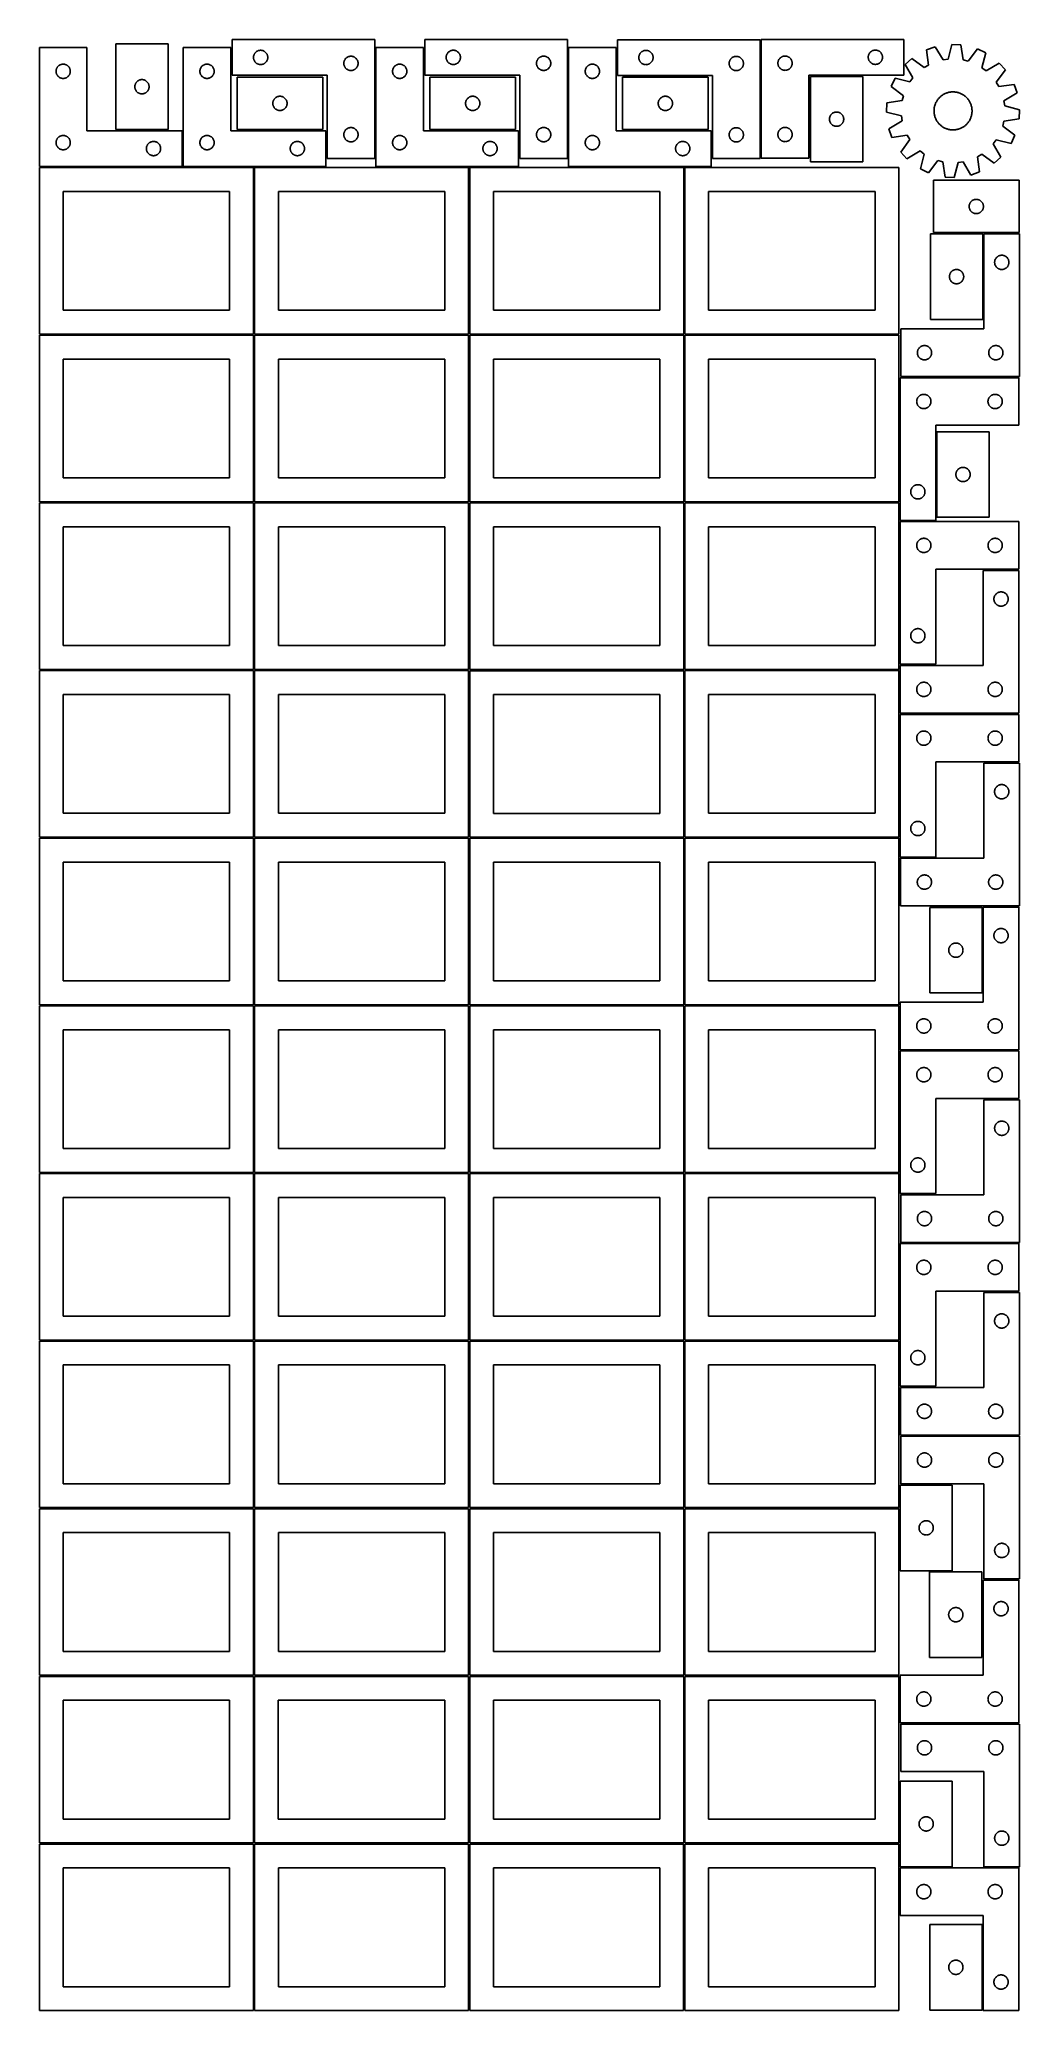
# Model space of a CAD drawing. Header units: millimetres. Extents: x 7 to 1243, y 7 to 2493.
import ezdxf

# ---------------------------------------------------------------- set-up
doc = ezdxf.new("R2010")
doc.units = ezdxf.units.MM
doc.layers.add('COMMON', color=5, linetype='CONTINUOUS', true_color=0x0000ff)
doc.layers.add('CUT', color=7, linetype='CONTINUOUS', true_color=0x000000)

msp = doc.modelspace()

# ---------------------------------------------------------------- linework, layer by layer
at = {"layer": 'COMMON'}
for p, q in [((277.291899, 1697.062902), (277.291899, 1487.062902)), ((820.333739, 1697.041937), (820.333739, 1487.062902)), ((6.541899, 1486.312901), (276.541899, 1486.312901)), ((277.291899, 1485.562901), (277.291899, 1275.562901)), ((278.0419, 1486.312901), (548.0419, 1486.312901)), ((549.583739, 1486.291936), (819.583739, 1486.291936)), ((820.333739, 1485.541936), (820.333739, 1275.562901)), ((821.08374, 1486.312901), (1091.08374, 1486.312901)), ((6.541899, 1274.8129), (276.541899, 1274.8129)), ((277.291899, 1274.0629), (277.291899, 1064.0629)), ((278.0419, 1274.8129), (548.0419, 1274.8129)), ((549.583739, 1274.791935), (819.583739, 1274.791935)), ((820.333739, 1274.041935), (820.333739, 1064.0629)), ((821.08374, 1274.8129), (1091.08374, 1274.8129)), ((6.541899, 1063.312899), (276.541899, 1063.312899)), ((277.291899, 1062.562899), (277.291899, 852.562899)), ((278.0419, 1063.312899), (548.0419, 1063.312899)), ((549.583739, 1063.291934), (819.583739, 1063.291934)), ((820.333739, 1062.541934), (820.333739, 852.562899)), ((821.08374, 1063.312899), (1091.08374, 1063.312899)), ((6.541899, 851.812898), (276.541899, 851.812898)), ((277.291899, 851.062898), (277.291899, 641.062898)), ((278.0419, 851.812898), (548.0419, 851.812898)), ((549.583739, 851.791933), (819.583739, 851.791933)), ((820.333739, 851.041933), (820.333739, 641.062898)), ((821.08374, 851.812898), (1091.08374, 851.812898)), ((276.541899, 640.312898), (6.541899, 640.312898)), ((277.291899, 639.562897), (277.291899, 429.562897)), ((548.0419, 640.312898), (278.0419, 640.312898)), ((549.583739, 640.291932), (819.583739, 640.291932)), ((820.333739, 639.541932), (820.333739, 429.562897)), ((821.08374, 640.312897), (1091.08374, 640.312897)), ((6.541899, 428.812896), (276.520965, 428.812896)), ((277.270965, 428.062896), (277.270965, 218.062896)), ((278.0419, 428.812896), (548.020966, 428.812896)), ((819.583739, 428.791932), (549.583739, 428.791932)), ((820.333739, 428.041931), (820.333739, 218.062896)), ((1091.08374, 428.812897), (821.08374, 428.812897)), ((548.7919, 216.54193), (548.7919, 6.54193)), ((549.583739, 217.29193), (819.541901, 217.29193)), ((820.291901, 216.54193), (820.291901, 6.54193))]:
    msp.add_line(p, q, dxfattribs=at)
at = {"layer": 'CUT'}
for p, q in [((102.9078, 2487.771514), (102.9078, 2379.771514)), ((168.9078, 2487.771514), (102.9078, 2487.771514)), ((168.9078, 2379.771514), (168.9078, 2487.771514)), ((429.680752, 2493.256627), (249.680752, 2493.256627)), ((249.680752, 2493.256627), (249.680752, 2448.256627)), ((429.680752, 2343.256627), (429.680752, 2493.256627)), ((672.840542, 2493.312047), (492.840542, 2493.312047)), ((492.840542, 2493.312047), (492.840542, 2448.312047)), ((672.840542, 2343.312047), (672.840542, 2493.312047)), ((915.957332, 2493.10941), (735.957332, 2493.10941)), ((735.957332, 2493.10941), (735.957332, 2448.10941)), ((915.957332, 2343.10941), (915.957332, 2493.10941)), ((917.487821, 2493.464143), (1097.487821, 2493.464143)), ((917.487821, 2343.464143), (917.487821, 2493.464143)), ((1097.487821, 2493.464143), (1097.487821, 2448.464143)), ((1158.026257, 2487.266347), (1153.212324, 2468.497531)), ((1169.547362, 2486.675079), (1158.026257, 2487.266347)), ((66.520965, 2483.251496), (6.520965, 2483.251496)), ((6.520965, 2483.251496), (6.520965, 2333.251496)), ((34.191593, 2461.944829), (34.765152, 2462.078564)), ((34.765152, 2462.078564), (35.346229, 2462.1745)), ((35.346229, 2462.1745), (35.932336, 2462.232227)), ((35.932336, 2462.232227), (36.520965, 2462.251496)), ((36.520965, 2462.251496), (37.109593, 2462.232227)), ((37.109593, 2462.232227), (37.6957, 2462.1745)), ((37.6957, 2462.1745), (38.276778, 2462.078564)), ((38.276778, 2462.078564), (38.850336, 2461.944829)), ((66.520965, 2378.251496), (66.520965, 2483.251496)), ((248.041961, 2483.251496), (188.041961, 2483.251496)), ((188.041961, 2483.251496), (188.041961, 2333.251496)), ((215.712589, 2461.944829), (216.286148, 2462.078564)), ((216.286148, 2462.078564), (216.867225, 2462.1745)), ((216.867225, 2462.1745), (217.453333, 2462.232227)), ((217.453333, 2462.232227), (218.041961, 2462.251496)), ((218.041961, 2462.251496), (218.630589, 2462.232227)), ((218.630589, 2462.232227), (219.216696, 2462.1745)), ((219.216696, 2462.1745), (219.797774, 2462.078564)), ((219.797774, 2462.078564), (220.371332, 2461.944829)), ((248.041961, 2378.251496), (248.041961, 2483.251496)), ((276.680752, 2470.756627), (276.700021, 2471.345255)), ((276.700021, 2470.167999), (276.680752, 2470.756627)), ((276.700021, 2471.345255), (276.757748, 2471.931362)), ((276.757748, 2469.581891), (276.700021, 2470.167999)), ((276.757748, 2471.931362), (276.853684, 2472.51244)), ((276.853684, 2469.000814), (276.757748, 2469.581891)), ((276.853684, 2472.51244), (276.987419, 2473.085998)), ((276.987419, 2468.427255), (276.853684, 2469.000814)), ((276.987419, 2473.085998), (277.15838, 2473.649582)), ((277.15838, 2467.863672), (276.987419, 2468.427255)), ((277.15838, 2473.649582), (277.365836, 2474.200778)), ((277.365836, 2467.312476), (277.15838, 2467.863672)), ((277.365836, 2474.200778), (277.608897, 2474.737225)), ((277.608897, 2466.776028), (277.365836, 2467.312476)), ((277.608897, 2474.737225), (277.886523, 2475.256627)), ((277.886523, 2466.256627), (277.608897, 2466.776028)), ((277.886523, 2475.256627), (278.197525, 2475.756759)), ((278.197525, 2465.756495), (277.886523, 2466.256627)), ((278.197525, 2475.756759), (278.540572, 2476.23548)), ((278.540572, 2465.277774), (278.197525, 2465.756495)), ((278.540572, 2476.23548), (278.914193, 2476.690739)), ((278.914193, 2464.822514), (278.540572, 2465.277774)), ((278.914193, 2476.690739), (279.316791, 2477.120588)), ((279.316791, 2464.392666), (278.914193, 2464.822514)), ((279.316791, 2477.120588), (279.746639, 2477.523185)), ((279.746639, 2463.990068), (279.316791, 2464.392666)), ((279.746639, 2477.523185), (280.201899, 2477.896807)), ((280.201899, 2463.616447), (279.746639, 2463.990068)), ((280.201899, 2477.896807), (280.680619, 2478.239853)), ((280.680619, 2463.2734), (280.201899, 2463.616447)), ((280.680619, 2478.239853), (281.180752, 2478.550855)), ((281.180752, 2462.962398), (280.680619, 2463.2734)), ((281.180752, 2478.550855), (281.700153, 2478.828481)), ((281.700153, 2462.684772), (281.180752, 2462.962398)), ((281.700153, 2478.828481), (282.236601, 2479.071542)), ((282.236601, 2462.441711), (281.700153, 2462.684772)), ((282.236601, 2479.071542), (282.787796, 2479.278998)), ((282.787796, 2462.234256), (282.236601, 2462.441711)), ((282.787796, 2479.278998), (283.35138, 2479.449959)), ((283.35138, 2462.063294), (282.787796, 2462.234256)), ((283.35138, 2479.449959), (283.924939, 2479.583694)), ((283.924939, 2479.583694), (284.506016, 2479.67963)), ((284.506016, 2479.67963), (285.092123, 2479.737357)), ((285.092123, 2479.737357), (285.680752, 2479.756627)), ((285.680752, 2479.756627), (286.26938, 2479.737357)), ((286.26938, 2479.737357), (286.855487, 2479.67963)), ((286.855487, 2479.67963), (287.436564, 2479.583694)), ((287.436564, 2479.583694), (288.010123, 2479.449959)), ((288.010123, 2479.449959), (288.573707, 2479.278998)), ((288.573707, 2462.234256), (288.010123, 2462.063294)), ((288.573707, 2479.278998), (289.124902, 2479.071542)), ((289.124902, 2462.441711), (288.573707, 2462.234256)), ((289.124902, 2479.071542), (289.66135, 2478.828481)), ((289.66135, 2462.684772), (289.124902, 2462.441711)), ((289.66135, 2478.828481), (290.180752, 2478.550855)), ((290.180752, 2462.962398), (289.66135, 2462.684772)), ((290.180752, 2478.550855), (290.680884, 2478.239853)), ((290.680884, 2463.2734), (290.180752, 2462.962398)), ((290.680884, 2478.239853), (291.159604, 2477.896807)), ((291.159604, 2463.616447), (290.680884, 2463.2734)), ((291.159604, 2477.896807), (291.614864, 2477.523185)), ((291.614864, 2463.990068), (291.159604, 2463.616447)), ((291.614864, 2477.523185), (292.044713, 2477.120588)), ((292.044713, 2464.392666), (291.614864, 2463.990068)), ((292.044713, 2477.120588), (292.44731, 2476.690739)), ((292.44731, 2464.822514), (292.044713, 2464.392666)), ((292.44731, 2476.690739), (292.820932, 2476.23548)), ((292.820932, 2465.277774), (292.44731, 2464.822514)), ((292.820932, 2476.23548), (293.163978, 2475.756759)), ((293.163978, 2465.756495), (292.820932, 2465.277774)), ((293.163978, 2475.756759), (293.47498, 2475.256627)), ((293.47498, 2466.256627), (293.163978, 2465.756495)), ((293.47498, 2475.256627), (293.752606, 2474.737225)), ((293.752606, 2466.776028), (293.47498, 2466.256627)), ((293.752606, 2474.737225), (293.995667, 2474.200778)), ((293.995667, 2467.312476), (293.752606, 2466.776028)), ((293.995667, 2474.200778), (294.203123, 2473.649582)), ((294.203123, 2467.863672), (293.995667, 2467.312476)), ((294.203123, 2473.649582), (294.374084, 2473.085998)), ((294.374084, 2468.427255), (294.203123, 2467.863672)), ((294.374084, 2473.085998), (294.507819, 2472.51244)), ((294.507819, 2469.000814), (294.374084, 2468.427255)), ((294.507819, 2472.51244), (294.603755, 2471.931362)), ((294.603755, 2469.581891), (294.507819, 2469.000814)), ((294.603755, 2471.931362), (294.661482, 2471.345255)), ((294.661482, 2470.167999), (294.603755, 2469.581891)), ((294.661482, 2471.345255), (294.680752, 2470.756627)), ((294.680752, 2470.756627), (294.661482, 2470.167999)), ((390.680752, 2463.256627), (390.700021, 2463.845255)), ((390.700021, 2462.667999), (390.680752, 2463.256627)), ((390.700021, 2463.845255), (390.757748, 2464.431362)), ((390.757748, 2462.081891), (390.700021, 2462.667999)), ((390.757748, 2464.431362), (390.853684, 2465.01244)), ((390.853684, 2461.500814), (390.757748, 2462.081891)), ((390.853684, 2465.01244), (390.987419, 2465.585998)), ((390.987419, 2465.585998), (391.15838, 2466.149582)), ((391.15838, 2466.149582), (391.365836, 2466.700778)), ((391.365836, 2466.700778), (391.608897, 2467.237225)), ((391.608897, 2467.237225), (391.886523, 2467.756627)), ((391.886523, 2467.756627), (392.197525, 2468.256759)), ((392.197525, 2468.256759), (392.540572, 2468.73548)), ((392.540572, 2468.73548), (392.914193, 2469.190739)), ((392.914193, 2469.190739), (393.316791, 2469.620588)), ((393.316791, 2469.620588), (393.746639, 2470.023185)), ((393.746639, 2470.023185), (394.201899, 2470.396807)), ((394.201899, 2470.396807), (394.680619, 2470.739853)), ((394.680619, 2470.739853), (395.180752, 2471.050855)), ((395.180752, 2471.050855), (395.700153, 2471.328481)), ((395.700153, 2471.328481), (396.236601, 2471.571542)), ((396.236601, 2471.571542), (396.787796, 2471.778998)), ((396.787796, 2471.778998), (397.35138, 2471.949959)), ((397.35138, 2471.949959), (397.924939, 2472.083694)), ((397.924939, 2472.083694), (398.506016, 2472.17963)), ((398.506016, 2472.17963), (399.092123, 2472.237357)), ((399.092123, 2472.237357), (399.680752, 2472.256627)), ((399.680752, 2472.256627), (400.26938, 2472.237357)), ((400.26938, 2472.237357), (400.855487, 2472.17963)), ((400.855487, 2472.17963), (401.436564, 2472.083694)), ((401.436564, 2472.083694), (402.010123, 2471.949959)), ((402.010123, 2471.949959), (402.573707, 2471.778998)), ((402.573707, 2471.778998), (403.124902, 2471.571542)), ((403.124902, 2471.571542), (403.66135, 2471.328481)), ((403.66135, 2471.328481), (404.180752, 2471.050855)), ((404.180752, 2471.050855), (404.680884, 2470.739853)), ((404.680884, 2470.739853), (405.159604, 2470.396807)), ((405.159604, 2470.396807), (405.614864, 2470.023185)), ((405.614864, 2470.023185), (406.044713, 2469.620588)), ((406.044713, 2469.620588), (406.44731, 2469.190739)), ((406.44731, 2469.190739), (406.820932, 2468.73548)), ((406.820932, 2468.73548), (407.163978, 2468.256759)), ((407.163978, 2468.256759), (407.47498, 2467.756627)), ((407.47498, 2467.756627), (407.752606, 2467.237225)), ((407.752606, 2467.237225), (407.995667, 2466.700778)), ((407.995667, 2466.700778), (408.203123, 2466.149582)), ((408.203123, 2466.149582), (408.374084, 2465.585998)), ((408.374084, 2465.585998), (408.507819, 2465.01244)), ((408.507819, 2465.01244), (408.603755, 2464.431362)), ((408.603755, 2462.081891), (408.507819, 2461.500814)), ((408.603755, 2464.431362), (408.661482, 2463.845255)), ((408.661482, 2462.667999), (408.603755, 2462.081891)), ((408.661482, 2463.845255), (408.680752, 2463.256627)), ((408.680752, 2463.256627), (408.661482, 2462.667999)), ((491.20169, 2483.251496), (431.20169, 2483.251496)), ((431.20169, 2483.251496), (431.20169, 2333.251496)), ((458.872318, 2461.944829), (459.445877, 2462.078564)), ((459.445877, 2462.078564), (460.026954, 2462.1745)), ((460.026954, 2462.1745), (460.613062, 2462.232227)), ((460.613062, 2462.232227), (461.20169, 2462.251496)), ((461.20169, 2462.251496), (461.790318, 2462.232227)), ((461.790318, 2462.232227), (462.376425, 2462.1745)), ((462.376425, 2462.1745), (462.957503, 2462.078564)), ((462.957503, 2462.078564), (463.531061, 2461.944829)), ((491.20169, 2378.251496), (491.20169, 2483.251496)), ((519.840542, 2470.812047), (519.859811, 2471.400675)), ((519.859811, 2470.223418), (519.840542, 2470.812047)), ((519.859811, 2471.400675), (519.917538, 2471.986782)), ((519.917538, 2469.637311), (519.859811, 2470.223418)), ((519.917538, 2471.986782), (520.013474, 2472.56786)), ((520.013474, 2469.056234), (519.917538, 2469.637311)), ((520.013474, 2472.56786), (520.147209, 2473.141418)), ((520.147209, 2468.482675), (520.013474, 2469.056234)), ((520.147209, 2473.141418), (520.31817, 2473.705002)), ((520.31817, 2467.919091), (520.147209, 2468.482675)), ((520.31817, 2473.705002), (520.525626, 2474.256198)), ((520.525626, 2467.367896), (520.31817, 2467.919091)), ((520.525626, 2474.256198), (520.768687, 2474.792645)), ((520.768687, 2466.831448), (520.525626, 2467.367896)), ((520.768687, 2474.792645), (521.046313, 2475.312047)), ((521.046313, 2466.312047), (520.768687, 2466.831448)), ((521.046313, 2475.312047), (521.357315, 2475.812179)), ((521.357315, 2465.811915), (521.046313, 2466.312047)), ((521.357315, 2475.812179), (521.700362, 2476.290899)), ((521.700362, 2465.333194), (521.357315, 2465.811915)), ((521.700362, 2476.290899), (522.073983, 2476.746159)), ((522.073983, 2464.877934), (521.700362, 2465.333194)), ((522.073983, 2476.746159), (522.476581, 2477.176008)), ((522.476581, 2464.448086), (522.073983, 2464.877934)), ((522.476581, 2477.176008), (522.906429, 2477.578605)), ((522.906429, 2464.045488), (522.476581, 2464.448086)), ((522.906429, 2477.578605), (523.361689, 2477.952227)), ((523.361689, 2463.671867), (522.906429, 2464.045488)), ((523.361689, 2477.952227), (523.84041, 2478.295273)), ((523.84041, 2463.32882), (523.361689, 2463.671867)), ((523.84041, 2478.295273), (524.340542, 2478.606275)), ((524.340542, 2463.017818), (523.84041, 2463.32882)), ((524.340542, 2478.606275), (524.859943, 2478.883901)), ((524.859943, 2462.740192), (524.340542, 2463.017818)), ((524.859943, 2478.883901), (525.396391, 2479.126962)), ((525.396391, 2462.497131), (524.859943, 2462.740192)), ((525.396391, 2479.126962), (525.947586, 2479.334418)), ((525.947586, 2462.289675), (525.396391, 2462.497131)), ((525.947586, 2479.334418), (526.51117, 2479.505379)), ((526.51117, 2462.118714), (525.947586, 2462.289675)), ((526.51117, 2479.505379), (527.084729, 2479.639114)), ((527.084729, 2461.984979), (526.51117, 2462.118714)), ((527.084729, 2479.639114), (527.665806, 2479.73505)), ((527.665806, 2479.73505), (528.251913, 2479.792777)), ((528.251913, 2479.792777), (528.840542, 2479.812047)), ((528.840542, 2479.812047), (529.42917, 2479.792777)), ((529.42917, 2479.792777), (530.015277, 2479.73505)), ((530.015277, 2479.73505), (530.596355, 2479.639114)), ((530.596355, 2479.639114), (531.169913, 2479.505379)), ((531.169913, 2462.118714), (530.596355, 2461.984979)), ((531.169913, 2479.505379), (531.733497, 2479.334418)), ((531.733497, 2462.289675), (531.169913, 2462.118714)), ((531.733497, 2479.334418), (532.284693, 2479.126962)), ((532.284693, 2462.497131), (531.733497, 2462.289675)), ((532.284693, 2479.126962), (532.82114, 2478.883901)), ((532.82114, 2462.740192), (532.284693, 2462.497131)), ((532.82114, 2478.883901), (533.340542, 2478.606275)), ((533.340542, 2463.017818), (532.82114, 2462.740192)), ((533.340542, 2478.606275), (533.840674, 2478.295273)), ((533.840674, 2463.32882), (533.340542, 2463.017818)), ((533.840674, 2478.295273), (534.319394, 2477.952227)), ((534.319394, 2463.671867), (533.840674, 2463.32882)), ((534.319394, 2477.952227), (534.774654, 2477.578605)), ((534.774654, 2464.045488), (534.319394, 2463.671867)), ((534.774654, 2477.578605), (535.204503, 2477.176008)), ((535.204503, 2464.448086), (534.774654, 2464.045488)), ((535.204503, 2477.176008), (535.6071, 2476.746159)), ((535.6071, 2464.877934), (535.204503, 2464.448086)), ((535.6071, 2476.746159), (535.980722, 2476.290899)), ((535.980722, 2465.333194), (535.6071, 2464.877934)), ((535.980722, 2476.290899), (536.323768, 2475.812179)), ((536.323768, 2465.811915), (535.980722, 2465.333194)), ((536.323768, 2475.812179), (536.63477, 2475.312047)), ((536.63477, 2466.312047), (536.323768, 2465.811915)), ((536.63477, 2475.312047), (536.912396, 2474.792645)), ((536.912396, 2466.831448), (536.63477, 2466.312047)), ((536.912396, 2474.792645), (537.155457, 2474.256198)), ((537.155457, 2467.367896), (536.912396, 2466.831448)), ((537.155457, 2474.256198), (537.362913, 2473.705002)), ((537.362913, 2467.919091), (537.155457, 2467.367896)), ((537.362913, 2473.705002), (537.533874, 2473.141418)), ((537.533874, 2468.482675), (537.362913, 2467.919091)), ((537.533874, 2473.141418), (537.667609, 2472.56786)), ((537.667609, 2469.056234), (537.533874, 2468.482675)), ((537.667609, 2472.56786), (537.763545, 2471.986782)), ((537.763545, 2469.637311), (537.667609, 2469.056234)), ((537.763545, 2471.986782), (537.821272, 2471.400675)), ((537.821272, 2470.223418), (537.763545, 2469.637311)), ((537.821272, 2471.400675), (537.840542, 2470.812047)), ((537.840542, 2470.812047), (537.821272, 2470.223418)), ((633.840542, 2463.312047), (633.859811, 2463.900675)), ((633.859811, 2462.723418), (633.840542, 2463.312047)), ((633.859811, 2463.900675), (633.917538, 2464.486782)), ((633.917538, 2462.137311), (633.859811, 2462.723418)), ((633.917538, 2464.486782), (634.013474, 2465.06786)), ((634.013474, 2461.556234), (633.917538, 2462.137311)), ((634.013474, 2465.06786), (634.147209, 2465.641418)), ((634.147209, 2465.641418), (634.31817, 2466.205002)), ((634.31817, 2466.205002), (634.525626, 2466.756198)), ((634.525626, 2466.756198), (634.768687, 2467.292645)), ((634.768687, 2467.292645), (635.046313, 2467.812047)), ((635.046313, 2467.812047), (635.357315, 2468.312179)), ((635.357315, 2468.312179), (635.700362, 2468.790899)), ((635.700362, 2468.790899), (636.073983, 2469.246159)), ((636.073983, 2469.246159), (636.476581, 2469.676008)), ((636.476581, 2469.676008), (636.906429, 2470.078605)), ((636.906429, 2470.078605), (637.361689, 2470.452227)), ((637.361689, 2470.452227), (637.84041, 2470.795273)), ((637.84041, 2470.795273), (638.340542, 2471.106275)), ((638.340542, 2471.106275), (638.859943, 2471.383901)), ((638.859943, 2471.383901), (639.396391, 2471.626962)), ((639.396391, 2471.626962), (639.947586, 2471.834418)), ((639.947586, 2471.834418), (640.51117, 2472.005379)), ((640.51117, 2472.005379), (641.084729, 2472.139114)), ((641.084729, 2472.139114), (641.665806, 2472.23505)), ((641.665806, 2472.23505), (642.251913, 2472.292777)), ((642.251913, 2472.292777), (642.840542, 2472.312047)), ((642.840542, 2472.312047), (643.42917, 2472.292777)), ((643.42917, 2472.292777), (644.015277, 2472.23505)), ((644.015277, 2472.23505), (644.596355, 2472.139114)), ((644.596355, 2472.139114), (645.169913, 2472.005379)), ((645.169913, 2472.005379), (645.733497, 2471.834418)), ((645.733497, 2471.834418), (646.284693, 2471.626962)), ((646.284693, 2471.626962), (646.82114, 2471.383901)), ((646.82114, 2471.383901), (647.340542, 2471.106275)), ((647.340542, 2471.106275), (647.840674, 2470.795273)), ((647.840674, 2470.795273), (648.319394, 2470.452227)), ((648.319394, 2470.452227), (648.774654, 2470.078605)), ((648.774654, 2470.078605), (649.204503, 2469.676008)), ((649.204503, 2469.676008), (649.6071, 2469.246159)), ((649.6071, 2469.246159), (649.980722, 2468.790899)), ((649.980722, 2468.790899), (650.323768, 2468.312179)), ((650.323768, 2468.312179), (650.63477, 2467.812047)), ((650.63477, 2467.812047), (650.912396, 2467.292645)), ((650.912396, 2467.292645), (651.155457, 2466.756198)), ((651.155457, 2466.756198), (651.362913, 2466.205002)), ((651.362913, 2466.205002), (651.533874, 2465.641418)), ((651.533874, 2465.641418), (651.667609, 2465.06786)), ((651.667609, 2465.06786), (651.763545, 2464.486782)), ((651.763545, 2462.137311), (651.667609, 2461.556234)), ((651.763545, 2464.486782), (651.821272, 2463.900675)), ((651.821272, 2462.723418), (651.763545, 2462.137311)), ((651.821272, 2463.900675), (651.840542, 2463.312047)), ((651.840542, 2463.312047), (651.821272, 2462.723418)), ((734.36151, 2483.251496), (674.36151, 2483.251496)), ((674.36151, 2483.251496), (674.36151, 2333.251496)), ((702.032139, 2461.944829), (702.605697, 2462.078564)), ((702.605697, 2462.078564), (703.186775, 2462.1745)), ((703.186775, 2462.1745), (703.772882, 2462.232227)), ((703.772882, 2462.232227), (704.36151, 2462.251496)), ((704.36151, 2462.251496), (704.950138, 2462.232227)), ((704.950138, 2462.232227), (705.536246, 2462.1745)), ((705.536246, 2462.1745), (706.117323, 2462.078564)), ((706.117323, 2462.078564), (706.690882, 2461.944829)), ((734.36151, 2378.251496), (734.36151, 2483.251496)), ((762.957332, 2470.60941), (762.976602, 2471.198038)), ((762.976602, 2470.020782), (762.957332, 2470.60941)), ((762.976602, 2471.198038), (763.034329, 2471.784146)), ((763.034329, 2469.434674), (762.976602, 2470.020782)), ((763.034329, 2471.784146), (763.130265, 2472.365223)), ((763.130265, 2468.853597), (763.034329, 2469.434674)), ((763.130265, 2472.365223), (763.264, 2472.938781)), ((763.264, 2468.280038), (763.130265, 2468.853597)), ((763.264, 2472.938781), (763.434961, 2473.502365)), ((763.434961, 2467.716455), (763.264, 2468.280038)), ((763.434961, 2473.502365), (763.642417, 2474.053561)), ((763.642417, 2467.165259), (763.434961, 2467.716455)), ((763.642417, 2474.053561), (763.885478, 2474.590008)), ((763.885478, 2466.628812), (763.642417, 2467.165259)), ((763.885478, 2474.590008), (764.163104, 2475.10941)), ((764.163104, 2466.10941), (763.885478, 2466.628812)), ((764.163104, 2475.10941), (764.474106, 2475.609542)), ((764.474106, 2465.609278), (764.163104, 2466.10941)), ((764.474106, 2475.609542), (764.817152, 2476.088263)), ((764.817152, 2465.130557), (764.474106, 2465.609278)), ((764.817152, 2476.088263), (765.190774, 2476.543522)), ((765.190774, 2464.675298), (764.817152, 2465.130557)), ((765.190774, 2476.543522), (765.593371, 2476.973371)), ((765.593371, 2464.245449), (765.190774, 2464.675298)), ((765.593371, 2476.973371), (766.02322, 2477.375968)), ((766.02322, 2463.842852), (765.593371, 2464.245449)), ((766.02322, 2477.375968), (766.47848, 2477.74959)), ((766.47848, 2463.46923), (766.02322, 2463.842852)), ((766.47848, 2477.74959), (766.9572, 2478.092636)), ((766.9572, 2463.126183), (766.47848, 2463.46923)), ((766.9572, 2478.092636), (767.457332, 2478.403639)), ((767.457332, 2462.815181), (766.9572, 2463.126183)), ((767.457332, 2478.403639), (767.976734, 2478.681265)), ((767.976734, 2462.537555), (767.457332, 2462.815181)), ((767.976734, 2478.681265), (768.513182, 2478.924326)), ((768.513182, 2462.294494), (767.976734, 2462.537555)), ((768.513182, 2478.924326), (769.064377, 2479.131781)), ((769.064377, 2462.087039), (768.513182, 2462.294494)), ((769.064377, 2479.131781), (769.627961, 2479.302742)), ((769.627961, 2461.916077), (769.064377, 2462.087039)), ((769.627961, 2479.302742), (770.20152, 2479.436477)), ((770.20152, 2479.436477), (770.782597, 2479.532414)), ((770.782597, 2479.532414), (771.368704, 2479.59014)), ((771.368704, 2479.59014), (771.957332, 2479.60941)), ((771.957332, 2479.60941), (772.545961, 2479.59014)), ((772.545961, 2479.59014), (773.132068, 2479.532414)), ((773.132068, 2479.532414), (773.713145, 2479.436477)), ((773.713145, 2479.436477), (774.286704, 2479.302742)), ((774.286704, 2479.302742), (774.850288, 2479.131781)), ((774.850288, 2462.087039), (774.286704, 2461.916077)), ((774.850288, 2479.131781), (775.401483, 2478.924326)), ((775.401483, 2462.294494), (774.850288, 2462.087039)), ((775.401483, 2478.924326), (775.937931, 2478.681265)), ((775.937931, 2462.537555), (775.401483, 2462.294494)), ((775.937931, 2478.681265), (776.457332, 2478.403639)), ((776.457332, 2462.815181), (775.937931, 2462.537555)), ((776.457332, 2478.403639), (776.957465, 2478.092636)), ((776.957465, 2463.126183), (776.457332, 2462.815181)), ((776.957465, 2478.092636), (777.436185, 2477.74959)), ((777.436185, 2463.46923), (776.957465, 2463.126183)), ((777.436185, 2477.74959), (777.891445, 2477.375968)), ((777.891445, 2463.842852), (777.436185, 2463.46923)), ((777.891445, 2477.375968), (778.321293, 2476.973371)), ((778.321293, 2464.245449), (777.891445, 2463.842852)), ((778.321293, 2476.973371), (778.723891, 2476.543522)), ((778.723891, 2464.675298), (778.321293, 2464.245449)), ((778.723891, 2476.543522), (779.097512, 2476.088263)), ((779.097512, 2465.130557), (778.723891, 2464.675298)), ((779.097512, 2476.088263), (779.440559, 2475.609542)), ((779.440559, 2465.609278), (779.097512, 2465.130557)), ((779.440559, 2475.609542), (779.751561, 2475.10941)), ((779.751561, 2466.10941), (779.440559, 2465.609278)), ((779.751561, 2475.10941), (780.029187, 2474.590008)), ((780.029187, 2466.628812), (779.751561, 2466.10941)), ((780.029187, 2474.590008), (780.272248, 2474.053561)), ((780.272248, 2467.165259), (780.029187, 2466.628812)), ((780.272248, 2474.053561), (780.479704, 2473.502365)), ((780.479704, 2467.716455), (780.272248, 2467.165259)), ((780.479704, 2473.502365), (780.650665, 2472.938781)), ((780.650665, 2468.280038), (780.479704, 2467.716455)), ((780.650665, 2472.938781), (780.7844, 2472.365223)), ((780.7844, 2468.853597), (780.650665, 2468.280038)), ((780.7844, 2472.365223), (780.880336, 2471.784146)), ((780.880336, 2469.434674), (780.7844, 2468.853597)), ((780.880336, 2471.784146), (780.938063, 2471.198038)), ((780.938063, 2470.020782), (780.880336, 2469.434674)), ((780.938063, 2471.198038), (780.957332, 2470.60941)), ((780.957332, 2470.60941), (780.938063, 2470.020782)), ((876.957332, 2463.10941), (876.976602, 2463.698038)), ((876.976602, 2462.520782), (876.957332, 2463.10941)), ((876.976602, 2463.698038), (877.034329, 2464.284146)), ((877.034329, 2461.934674), (876.976602, 2462.520782)), ((877.034329, 2464.284146), (877.130265, 2464.865223)), ((877.130265, 2464.865223), (877.264, 2465.438781)), ((877.264, 2465.438781), (877.434961, 2466.002365)), ((877.434961, 2466.002365), (877.642417, 2466.553561)), ((877.642417, 2466.553561), (877.885478, 2467.090008)), ((877.885478, 2467.090008), (878.163104, 2467.60941)), ((878.163104, 2467.60941), (878.474106, 2468.109542)), ((878.474106, 2468.109542), (878.817152, 2468.588263)), ((878.817152, 2468.588263), (879.190774, 2469.043522)), ((879.190774, 2469.043522), (879.593371, 2469.473371)), ((879.593371, 2469.473371), (880.02322, 2469.875968)), ((880.02322, 2469.875968), (880.47848, 2470.24959)), ((880.47848, 2470.24959), (880.9572, 2470.592636)), ((880.9572, 2470.592636), (881.457332, 2470.903639)), ((881.457332, 2470.903639), (881.976734, 2471.181265)), ((881.976734, 2471.181265), (882.513182, 2471.424326)), ((882.513182, 2471.424326), (883.064377, 2471.631781)), ((883.064377, 2471.631781), (883.627961, 2471.802742)), ((883.627961, 2471.802742), (884.20152, 2471.936477)), ((884.20152, 2471.936477), (884.782597, 2472.032414)), ((884.782597, 2472.032414), (885.368704, 2472.09014)), ((885.368704, 2472.09014), (885.957332, 2472.10941)), ((885.957332, 2472.10941), (886.545961, 2472.09014)), ((886.545961, 2472.09014), (887.132068, 2472.032414)), ((887.132068, 2472.032414), (887.713145, 2471.936477)), ((887.713145, 2471.936477), (888.286704, 2471.802742)), ((888.286704, 2471.802742), (888.850288, 2471.631781)), ((888.850288, 2471.631781), (889.401483, 2471.424326)), ((889.401483, 2471.424326), (889.937931, 2471.181265)), ((889.937931, 2471.181265), (890.457332, 2470.903639)), ((890.457332, 2470.903639), (890.957465, 2470.592636)), ((890.957465, 2470.592636), (891.436185, 2470.24959)), ((891.436185, 2470.24959), (891.891445, 2469.875968)), ((891.891445, 2469.875968), (892.321293, 2469.473371)), ((892.321293, 2469.473371), (892.723891, 2469.043522)), ((892.723891, 2469.043522), (893.097512, 2468.588263)), ((893.097512, 2468.588263), (893.440559, 2468.109542)), ((893.440559, 2468.109542), (893.751561, 2467.60941)), ((893.751561, 2467.60941), (894.029187, 2467.090008)), ((894.029187, 2467.090008), (894.272248, 2466.553561)), ((894.272248, 2466.553561), (894.479704, 2466.002365)), ((894.479704, 2466.002365), (894.650665, 2465.438781)), ((894.650665, 2465.438781), (894.7844, 2464.865223)), ((894.7844, 2464.865223), (894.880336, 2464.284146)), ((894.880336, 2464.284146), (894.938063, 2463.698038)), ((894.938063, 2462.520782), (894.880336, 2461.934674)), ((894.938063, 2463.698038), (894.957332, 2463.10941)), ((894.957332, 2463.10941), (894.938063, 2462.520782)), ((938.507091, 2464.052771), (938.487821, 2463.464143)), ((938.487821, 2463.464143), (938.507091, 2462.875515)), ((938.564817, 2464.638878), (938.507091, 2464.052771)), ((938.507091, 2462.875515), (938.564817, 2462.289407)), ((938.660754, 2465.219956), (938.564817, 2464.638878)), ((938.564817, 2462.289407), (938.660754, 2461.70833)), ((938.794489, 2465.793514), (938.660754, 2465.219956)), ((938.96545, 2466.357098), (938.794489, 2465.793514)), ((939.172905, 2466.908294), (938.96545, 2466.357098)), ((939.415967, 2467.444741), (939.172905, 2466.908294)), ((939.693593, 2467.964143), (939.415967, 2467.444741)), ((940.004595, 2468.464275), (939.693593, 2467.964143)), ((940.347641, 2468.942996), (940.004595, 2468.464275)), ((940.721263, 2469.398255), (940.347641, 2468.942996)), ((941.12386, 2469.828104), (940.721263, 2469.398255)), ((941.553709, 2470.230701), (941.12386, 2469.828104)), ((942.008968, 2470.604323), (941.553709, 2470.230701)), ((942.487689, 2470.947369), (942.008968, 2470.604323)), ((942.987821, 2471.258371), (942.487689, 2470.947369)), ((943.507223, 2471.535997), (942.987821, 2471.258371)), ((944.04367, 2471.779058), (943.507223, 2471.535997)), ((944.594866, 2471.986514), (944.04367, 2471.779058)), ((945.15845, 2472.157475), (944.594866, 2471.986514)), ((945.732008, 2472.29121), (945.15845, 2472.157475)), ((946.313085, 2472.387146), (945.732008, 2472.29121)), ((946.899193, 2472.444873), (946.313085, 2472.387146)), ((947.487821, 2472.464143), (946.899193, 2472.444873)), ((948.076449, 2472.444873), (947.487821, 2472.464143)), ((948.662557, 2472.387146), (948.076449, 2472.444873)), ((949.243634, 2472.29121), (948.662557, 2472.387146)), ((949.817193, 2472.157475), (949.243634, 2472.29121)), ((950.380776, 2471.986514), (949.817193, 2472.157475)), ((950.931972, 2471.779058), (950.380776, 2471.986514)), ((951.468419, 2471.535997), (950.931972, 2471.779058)), ((951.987821, 2471.258371), (951.468419, 2471.535997)), ((952.487953, 2470.947369), (951.987821, 2471.258371)), ((952.966674, 2470.604323), (952.487953, 2470.947369)), ((953.421934, 2470.230701), (952.966674, 2470.604323)), ((953.851782, 2469.828104), (953.421934, 2470.230701)), ((954.254379, 2469.398255), (953.851782, 2469.828104)), ((954.628001, 2468.942996), (954.254379, 2469.398255)), ((954.971048, 2468.464275), (954.628001, 2468.942996)), ((955.28205, 2467.964143), (954.971048, 2468.464275)), ((955.559676, 2467.444741), (955.28205, 2467.964143)), ((955.802737, 2466.908294), (955.559676, 2467.444741)), ((956.010192, 2466.357098), (955.802737, 2466.908294)), ((956.181154, 2465.793514), (956.010192, 2466.357098)), ((956.314889, 2465.219956), (956.181154, 2465.793514)), ((956.410825, 2464.638878), (956.314889, 2465.219956)), ((956.314889, 2461.70833), (956.410825, 2462.289407)), ((956.468552, 2464.052771), (956.410825, 2464.638878)), ((956.410825, 2462.289407), (956.468552, 2462.875515)), ((956.487821, 2463.464143), (956.468552, 2464.052771)), ((956.468552, 2462.875515), (956.487821, 2463.464143)), ((1052.507091, 2471.552771), (1052.487821, 2470.964143)), ((1052.487821, 2470.964143), (1052.507091, 2470.375515)), ((1052.564817, 2472.138878), (1052.507091, 2471.552771)), ((1052.507091, 2470.375515), (1052.564817, 2469.789407)), ((1052.660754, 2472.719956), (1052.564817, 2472.138878)), ((1052.564817, 2469.789407), (1052.660754, 2469.20833)), ((1052.794489, 2473.293514), (1052.660754, 2472.719956)), ((1052.660754, 2469.20833), (1052.794489, 2468.634771)), ((1052.96545, 2473.857098), (1052.794489, 2473.293514)), ((1052.794489, 2468.634771), (1052.96545, 2468.071187)), ((1053.172905, 2474.408294), (1052.96545, 2473.857098)), ((1052.96545, 2468.071187), (1053.172905, 2467.519992)), ((1053.415967, 2474.944741), (1053.172905, 2474.408294)), ((1053.172905, 2467.519992), (1053.415967, 2466.983544)), ((1053.693593, 2475.464143), (1053.415967, 2474.944741)), ((1053.415967, 2466.983544), (1053.693593, 2466.464143)), ((1054.004595, 2475.964275), (1053.693593, 2475.464143)), ((1053.693593, 2466.464143), (1054.004595, 2465.964011)), ((1054.347641, 2476.442996), (1054.004595, 2475.964275)), ((1054.004595, 2465.964011), (1054.347641, 2465.48529)), ((1054.721263, 2476.898255), (1054.347641, 2476.442996)), ((1054.347641, 2465.48529), (1054.721263, 2465.03003)), ((1055.12386, 2477.328104), (1054.721263, 2476.898255)), ((1054.721263, 2465.03003), (1055.12386, 2464.600182)), ((1055.553709, 2477.730701), (1055.12386, 2477.328104)), ((1055.12386, 2464.600182), (1055.553709, 2464.197584)), ((1056.008968, 2478.104323), (1055.553709, 2477.730701)), ((1055.553709, 2464.197584), (1056.008968, 2463.823963)), ((1056.487689, 2478.447369), (1056.008968, 2478.104323)), ((1056.008968, 2463.823963), (1056.487689, 2463.480916)), ((1056.987821, 2478.758371), (1056.487689, 2478.447369)), ((1056.487689, 2463.480916), (1056.987821, 2463.169914)), ((1057.507223, 2479.035997), (1056.987821, 2478.758371)), ((1056.987821, 2463.169914), (1057.507223, 2462.892288)), ((1058.04367, 2479.279058), (1057.507223, 2479.035997)), ((1057.507223, 2462.892288), (1058.04367, 2462.649227)), ((1058.594866, 2479.486514), (1058.04367, 2479.279058)), ((1058.04367, 2462.649227), (1058.594866, 2462.441772)), ((1059.15845, 2479.657475), (1058.594866, 2479.486514)), ((1058.594866, 2462.441772), (1059.15845, 2462.27081)), ((1059.732008, 2479.79121), (1059.15845, 2479.657475)), ((1059.15845, 2462.27081), (1059.732008, 2462.137075)), ((1060.313085, 2479.887146), (1059.732008, 2479.79121)), ((1059.732008, 2462.137075), (1060.313085, 2462.041139)), ((1060.899193, 2479.944873), (1060.313085, 2479.887146)), ((1061.487821, 2479.964143), (1060.899193, 2479.944873)), ((1062.076449, 2479.944873), (1061.487821, 2479.964143)), ((1062.662557, 2479.887146), (1062.076449, 2479.944873)), ((1063.243634, 2479.79121), (1062.662557, 2479.887146)), ((1062.662557, 2462.041139), (1063.243634, 2462.137075)), ((1063.817193, 2479.657475), (1063.243634, 2479.79121)), ((1063.243634, 2462.137075), (1063.817193, 2462.27081)), ((1064.380776, 2479.486514), (1063.817193, 2479.657475)), ((1063.817193, 2462.27081), (1064.380776, 2462.441772)), ((1064.931972, 2479.279058), (1064.380776, 2479.486514)), ((1064.380776, 2462.441772), (1064.931972, 2462.649227)), ((1065.468419, 2479.035997), (1064.931972, 2479.279058)), ((1064.931972, 2462.649227), (1065.468419, 2462.892288)), ((1065.987821, 2478.758371), (1065.468419, 2479.035997)), ((1065.468419, 2462.892288), (1065.987821, 2463.169914)), ((1066.487953, 2478.447369), (1065.987821, 2478.758371)), ((1065.987821, 2463.169914), (1066.487953, 2463.480916)), ((1066.966674, 2478.104323), (1066.487953, 2478.447369)), ((1066.487953, 2463.480916), (1066.966674, 2463.823963)), ((1067.421934, 2477.730701), (1066.966674, 2478.104323)), ((1066.966674, 2463.823963), (1067.421934, 2464.197584)), ((1067.851782, 2477.328104), (1067.421934, 2477.730701)), ((1067.421934, 2464.197584), (1067.851782, 2464.600182)), ((1068.254379, 2476.898255), (1067.851782, 2477.328104)), ((1067.851782, 2464.600182), (1068.254379, 2465.03003)), ((1068.628001, 2476.442996), (1068.254379, 2476.898255)), ((1068.254379, 2465.03003), (1068.628001, 2465.48529)), ((1068.971048, 2475.964275), (1068.628001, 2476.442996)), ((1068.628001, 2465.48529), (1068.971048, 2465.964011)), ((1069.28205, 2475.464143), (1068.971048, 2475.964275)), ((1068.971048, 2465.964011), (1069.28205, 2466.464143)), ((1069.559676, 2474.944741), (1069.28205, 2475.464143)), ((1069.28205, 2466.464143), (1069.559676, 2466.983544)), ((1069.802737, 2474.408294), (1069.559676, 2474.944741)), ((1069.559676, 2466.983544), (1069.802737, 2467.519992)), ((1070.010192, 2473.857098), (1069.802737, 2474.408294)), ((1069.802737, 2467.519992), (1070.010192, 2468.071187)), ((1070.181154, 2473.293514), (1070.010192, 2473.857098)), ((1070.010192, 2468.071187), (1070.181154, 2468.634771)), ((1070.314889, 2472.719956), (1070.181154, 2473.293514)), ((1070.181154, 2468.634771), (1070.314889, 2469.20833)), ((1070.410825, 2472.138878), (1070.314889, 2472.719956)), ((1070.314889, 2469.20833), (1070.410825, 2469.789407)), ((1070.468552, 2471.552771), (1070.410825, 2472.138878)), ((1070.410825, 2469.789407), (1070.468552, 2470.375515)), ((1070.487821, 2470.964143), (1070.468552, 2471.552771)), ((1070.468552, 2470.375515), (1070.487821, 2470.964143)), ((1107.632292, 2469.359386), (1099.06755, 2461.630824)), ((1123.210046, 2457.836539), (1107.632292, 2469.359386)), ((1136.867674, 2484.175069), (1125.997292, 2480.312394)), ((1125.997292, 2480.312394), (1128.732314, 2461.130056)), ((1146.85004, 2467.567998), (1136.867674, 2484.175069)), ((1153.212324, 2468.497531), (1146.85004, 2467.567998)), ((1172.414615, 2467.51206), (1169.547362, 2486.675079)), ((1178.648315, 2465.936095), (1172.414615, 2467.51206)), ((1190.278324, 2481.434009), (1178.648315, 2465.936095)), ((1200.696169, 2476.478811), (1190.278324, 2481.434009)), ((1196.011795, 2457.677241), (1200.696169, 2476.478811)), ((1217.84341, 2463.703298), (1201.167888, 2453.835705)), ((1225.571972, 2455.138556), (1217.84341, 2463.703298)), ((27.520965, 2453.251496), (27.540234, 2453.840124)), ((27.540234, 2452.662868), (27.520965, 2453.251496)), ((27.540234, 2453.840124), (27.597961, 2454.426232)), ((27.597961, 2452.07676), (27.540234, 2452.662868)), ((27.597961, 2454.426232), (27.693897, 2455.007309)), ((27.693897, 2451.495683), (27.597961, 2452.07676)), ((27.693897, 2455.007309), (27.827632, 2455.580868)), ((27.827632, 2450.922125), (27.693897, 2451.495683)), ((27.827632, 2455.580868), (27.998593, 2456.144451)), ((27.998593, 2450.358541), (27.827632, 2450.922125)), ((27.998593, 2456.144451), (28.206049, 2456.695647)), ((28.206049, 2449.807345), (27.998593, 2450.358541)), ((28.206049, 2456.695647), (28.44911, 2457.232094)), ((28.44911, 2449.270898), (28.206049, 2449.807345)), ((28.44911, 2457.232094), (28.726736, 2457.751496)), ((28.726736, 2448.751496), (28.44911, 2449.270898)), ((28.726736, 2457.751496), (29.037738, 2458.251628)), ((29.037738, 2448.251364), (28.726736, 2448.751496)), ((29.037738, 2458.251628), (29.380785, 2458.730349)), ((29.380785, 2447.772643), (29.037738, 2448.251364)), ((29.380785, 2458.730349), (29.754406, 2459.185609)), ((29.754406, 2447.317384), (29.380785, 2447.772643)), ((29.754406, 2459.185609), (30.157004, 2459.615457)), ((30.157004, 2446.887535), (29.754406, 2447.317384)), ((30.157004, 2459.615457), (30.586852, 2460.018054)), ((30.586852, 2446.484938), (30.157004, 2446.887535)), ((30.586852, 2460.018054), (31.042112, 2460.391676)), ((31.042112, 2446.111316), (30.586852, 2446.484938)), ((31.042112, 2460.391676), (31.520833, 2460.734723)), ((31.520833, 2445.76827), (31.042112, 2446.111316)), ((31.520833, 2460.734723), (32.020965, 2461.045725)), ((32.020965, 2445.457268), (31.520833, 2445.76827)), ((32.020965, 2461.045725), (32.540366, 2461.323351)), ((32.540366, 2445.179642), (32.020965, 2445.457268)), ((32.540366, 2461.323351), (33.076814, 2461.566412)), ((33.076814, 2444.93658), (32.540366, 2445.179642)), ((33.076814, 2461.566412), (33.628009, 2461.773867)), ((33.628009, 2444.729125), (33.076814, 2444.93658)), ((33.628009, 2461.773867), (34.191593, 2461.944829)), ((34.191593, 2444.558164), (33.628009, 2444.729125)), ((34.765152, 2444.424429), (34.191593, 2444.558164)), ((35.346229, 2444.328492), (34.765152, 2444.424429)), ((35.932336, 2444.270766), (35.346229, 2444.328492)), ((36.520965, 2444.251496), (35.932336, 2444.270766)), ((37.109593, 2444.270766), (36.520965, 2444.251496)), ((37.6957, 2444.328492), (37.109593, 2444.270766)), ((38.276778, 2444.424429), (37.6957, 2444.328492)), ((38.850336, 2444.558164), (38.276778, 2444.424429)), ((38.850336, 2461.944829), (39.41392, 2461.773867)), ((39.41392, 2444.729125), (38.850336, 2444.558164)), ((39.41392, 2461.773867), (39.965116, 2461.566412)), ((39.965116, 2444.93658), (39.41392, 2444.729125)), ((39.965116, 2461.566412), (40.501563, 2461.323351)), ((40.501563, 2445.179642), (39.965116, 2444.93658)), ((40.501563, 2461.323351), (41.020965, 2461.045725)), ((41.020965, 2445.457268), (40.501563, 2445.179642)), ((41.020965, 2461.045725), (41.521097, 2460.734723)), ((41.521097, 2445.76827), (41.020965, 2445.457268)), ((41.521097, 2460.734723), (41.999817, 2460.391676)), ((41.999817, 2446.111316), (41.521097, 2445.76827)), ((41.999817, 2460.391676), (42.455077, 2460.018054)), ((42.455077, 2446.484938), (41.999817, 2446.111316)), ((42.455077, 2460.018054), (42.884926, 2459.615457)), ((42.884926, 2446.887535), (42.455077, 2446.484938)), ((42.884926, 2459.615457), (43.287523, 2459.185609)), ((43.287523, 2447.317384), (42.884926, 2446.887535)), ((43.287523, 2459.185609), (43.661145, 2458.730349)), ((43.661145, 2447.772643), (43.287523, 2447.317384)), ((43.661145, 2458.730349), (44.004191, 2458.251628)), ((44.004191, 2448.251364), (43.661145, 2447.772643)), ((44.004191, 2458.251628), (44.315193, 2457.751496)), ((44.315193, 2448.751496), (44.004191, 2448.251364)), ((44.315193, 2457.751496), (44.592819, 2457.232094)), ((44.592819, 2449.270898), (44.315193, 2448.751496)), ((44.592819, 2457.232094), (44.83588, 2456.695647)), ((44.83588, 2449.807345), (44.592819, 2449.270898)), ((44.83588, 2456.695647), (45.043336, 2456.144451)), ((45.043336, 2450.358541), (44.83588, 2449.807345)), ((45.043336, 2456.144451), (45.214297, 2455.580868)), ((45.214297, 2450.922125), (45.043336, 2450.358541)), ((45.214297, 2455.580868), (45.348032, 2455.007309)), ((45.348032, 2451.495683), (45.214297, 2450.922125)), ((45.348032, 2455.007309), (45.443968, 2454.426232)), ((45.443968, 2452.07676), (45.348032, 2451.495683)), ((45.443968, 2454.426232), (45.501695, 2453.840124)), ((45.501695, 2452.662868), (45.443968, 2452.07676)), ((45.501695, 2453.840124), (45.520965, 2453.251496)), ((45.520965, 2453.251496), (45.501695, 2452.662868)), ((127.385429, 2436.664469), (127.592884, 2437.215664)), ((127.592884, 2437.215664), (127.835945, 2437.752112)), ((127.835945, 2437.752112), (128.113571, 2438.271514)), ((128.113571, 2438.271514), (128.424574, 2438.771646)), ((128.424574, 2438.771646), (128.76762, 2439.250366)), ((128.76762, 2439.250366), (129.141242, 2439.705626)), ((129.141242, 2439.705626), (129.543839, 2440.135475)), ((129.543839, 2440.135475), (129.973688, 2440.538072)), ((129.973688, 2440.538072), (130.428947, 2440.911694)), ((130.428947, 2440.911694), (130.907668, 2441.25474)), ((130.907668, 2441.25474), (131.4078, 2441.565742)), ((131.4078, 2441.565742), (131.927202, 2441.843368)), ((131.927202, 2441.843368), (132.463649, 2442.086429)), ((132.463649, 2442.086429), (133.014845, 2442.293885)), ((133.014845, 2442.293885), (133.578429, 2442.464846)), ((133.578429, 2442.464846), (134.151987, 2442.598581)), ((134.151987, 2442.598581), (134.733064, 2442.694517)), ((134.733064, 2442.694517), (135.319172, 2442.752244)), ((135.319172, 2442.752244), (135.9078, 2442.771514)), ((135.9078, 2442.771514), (136.496428, 2442.752244)), ((136.496428, 2442.752244), (137.082536, 2442.694517)), ((137.082536, 2442.694517), (137.663613, 2442.598581)), ((137.663613, 2442.598581), (138.237171, 2442.464846)), ((138.237171, 2442.464846), (138.800755, 2442.293885)), ((138.800755, 2442.293885), (139.351951, 2442.086429)), ((139.351951, 2442.086429), (139.888398, 2441.843368)), ((139.888398, 2441.843368), (140.4078, 2441.565742)), ((140.4078, 2441.565742), (140.907932, 2441.25474)), ((140.907932, 2441.25474), (141.386653, 2440.911694)), ((141.386653, 2440.911694), (141.841912, 2440.538072)), ((141.841912, 2440.538072), (142.271761, 2440.135475)), ((142.271761, 2440.135475), (142.674358, 2439.705626)), ((142.674358, 2439.705626), (143.04798, 2439.250366)), ((143.04798, 2439.250366), (143.391027, 2438.771646)), ((143.391027, 2438.771646), (143.702029, 2438.271514)), ((143.702029, 2438.271514), (143.979655, 2437.752112)), ((143.979655, 2437.752112), (144.222716, 2437.215664)), ((144.222716, 2437.215664), (144.430171, 2436.664469)), ((209.041961, 2453.251496), (209.06123, 2453.840124)), ((209.06123, 2452.662868), (209.041961, 2453.251496)), ((209.06123, 2453.840124), (209.118957, 2454.426232)), ((209.118957, 2452.07676), (209.06123, 2452.662868)), ((209.118957, 2454.426232), (209.214893, 2455.007309)), ((209.214893, 2451.495683), (209.118957, 2452.07676)), ((209.214893, 2455.007309), (209.348628, 2455.580868)), ((209.348628, 2450.922125), (209.214893, 2451.495683)), ((209.348628, 2455.580868), (209.51959, 2456.144451)), ((209.51959, 2450.358541), (209.348628, 2450.922125)), ((209.51959, 2456.144451), (209.727045, 2456.695647)), ((209.727045, 2449.807345), (209.51959, 2450.358541)), ((209.727045, 2456.695647), (209.970106, 2457.232094)), ((209.970106, 2449.270898), (209.727045, 2449.807345)), ((209.970106, 2457.232094), (210.247732, 2457.751496)), ((210.247732, 2448.751496), (209.970106, 2449.270898)), ((210.247732, 2457.751496), (210.558734, 2458.251628)), ((210.558734, 2448.251364), (210.247732, 2448.751496)), ((210.558734, 2458.251628), (210.901781, 2458.730349)), ((210.901781, 2447.772643), (210.558734, 2448.251364)), ((210.901781, 2458.730349), (211.275402, 2459.185609)), ((211.275402, 2447.317384), (210.901781, 2447.772643)), ((211.275402, 2459.185609), (211.678, 2459.615457)), ((211.678, 2446.887535), (211.275402, 2447.317384)), ((211.678, 2459.615457), (212.107848, 2460.018054)), ((212.107848, 2446.484938), (211.678, 2446.887535)), ((212.107848, 2460.018054), (212.563108, 2460.391676)), ((212.563108, 2446.111316), (212.107848, 2446.484938)), ((212.563108, 2460.391676), (213.041829, 2460.734723)), ((213.041829, 2445.76827), (212.563108, 2446.111316)), ((213.041829, 2460.734723), (213.541961, 2461.045725)), ((213.541961, 2445.457268), (213.041829, 2445.76827)), ((213.541961, 2461.045725), (214.061363, 2461.323351)), ((214.061363, 2445.179642), (213.541961, 2445.457268)), ((214.061363, 2461.323351), (214.59781, 2461.566412)), ((214.59781, 2444.93658), (214.061363, 2445.179642)), ((214.59781, 2461.566412), (215.149006, 2461.773867)), ((215.149006, 2444.729125), (214.59781, 2444.93658)), ((215.149006, 2461.773867), (215.712589, 2461.944829)), ((215.712589, 2444.558164), (215.149006, 2444.729125)), ((216.286148, 2444.424429), (215.712589, 2444.558164)), ((216.867225, 2444.328492), (216.286148, 2444.424429)), ((217.453333, 2444.270766), (216.867225, 2444.328492)), ((218.041961, 2444.251496), (217.453333, 2444.270766)), ((218.630589, 2444.270766), (218.041961, 2444.251496)), ((219.216696, 2444.328492), (218.630589, 2444.270766)), ((219.797774, 2444.424429), (219.216696, 2444.328492)), ((220.371332, 2444.558164), (219.797774, 2444.424429)), ((220.371332, 2461.944829), (220.934916, 2461.773867)), ((220.934916, 2444.729125), (220.371332, 2444.558164)), ((220.934916, 2461.773867), (221.486112, 2461.566412)), ((221.486112, 2444.93658), (220.934916, 2444.729125)), ((221.486112, 2461.566412), (222.022559, 2461.323351)), ((222.022559, 2445.179642), (221.486112, 2444.93658)), ((222.022559, 2461.323351), (222.541961, 2461.045725)), ((222.541961, 2445.457268), (222.022559, 2445.179642)), ((222.541961, 2461.045725), (223.042093, 2460.734723)), ((223.042093, 2445.76827), (222.541961, 2445.457268)), ((223.042093, 2460.734723), (223.520814, 2460.391676)), ((223.520814, 2446.111316), (223.042093, 2445.76827)), ((223.520814, 2460.391676), (223.976073, 2460.018054)), ((223.976073, 2446.484938), (223.520814, 2446.111316)), ((223.976073, 2460.018054), (224.405922, 2459.615457)), ((224.405922, 2446.887535), (223.976073, 2446.484938)), ((224.405922, 2459.615457), (224.808519, 2459.185609)), ((224.808519, 2447.317384), (224.405922, 2446.887535)), ((224.808519, 2459.185609), (225.182141, 2458.730349)), ((225.182141, 2447.772643), (224.808519, 2447.317384)), ((225.182141, 2458.730349), (225.525187, 2458.251628)), ((225.525187, 2448.251364), (225.182141, 2447.772643)), ((225.525187, 2458.251628), (225.836189, 2457.751496)), ((225.836189, 2448.751496), (225.525187, 2448.251364)), ((225.836189, 2457.751496), (226.113815, 2457.232094)), ((226.113815, 2449.270898), (225.836189, 2448.751496)), ((226.113815, 2457.232094), (226.356877, 2456.695647)), ((226.356877, 2449.807345), (226.113815, 2449.270898)), ((226.356877, 2456.695647), (226.564332, 2456.144451)), ((226.564332, 2450.358541), (226.356877, 2449.807345)), ((226.564332, 2456.144451), (226.735293, 2455.580868)), ((226.735293, 2450.922125), (226.564332, 2450.358541)), ((226.735293, 2455.580868), (226.869028, 2455.007309)), ((226.869028, 2451.495683), (226.735293, 2450.922125)), ((226.869028, 2455.007309), (226.964964, 2454.426232)), ((226.964964, 2452.07676), (226.869028, 2451.495683)), ((226.964964, 2454.426232), (227.022691, 2453.840124)), ((227.022691, 2452.662868), (226.964964, 2452.07676)), ((227.022691, 2453.840124), (227.041961, 2453.251496)), ((227.041961, 2453.251496), (227.022691, 2452.662868)), ((249.680752, 2448.256627), (369.680752, 2448.256627)), ((364.05905, 2445.772981), (256.05905, 2445.772981)), ((256.05905, 2445.772981), (256.05905, 2379.772981)), ((283.924939, 2461.929559), (283.35138, 2462.063294)), ((284.506016, 2461.833623), (283.924939, 2461.929559)), ((285.092123, 2461.775896), (284.506016, 2461.833623)), ((285.680752, 2461.756627), (285.092123, 2461.775896)), ((286.26938, 2461.775896), (285.680752, 2461.756627)), ((286.855487, 2461.833623), (286.26938, 2461.775896)), ((287.436564, 2461.929559), (286.855487, 2461.833623)), ((288.010123, 2462.063294), (287.436564, 2461.929559)), ((364.05905, 2379.772981), (364.05905, 2445.772981)), ((369.680752, 2448.256627), (369.680752, 2343.256627)), ((390.987419, 2460.927255), (390.853684, 2461.500814)), ((391.15838, 2460.363672), (390.987419, 2460.927255)), ((391.365836, 2459.812476), (391.15838, 2460.363672)), ((391.608897, 2459.276028), (391.365836, 2459.812476)), ((391.886523, 2458.756627), (391.608897, 2459.276028)), ((392.197525, 2458.256495), (391.886523, 2458.756627)), ((392.540572, 2457.777774), (392.197525, 2458.256495)), ((392.914193, 2457.322514), (392.540572, 2457.777774)), ((393.316791, 2456.892666), (392.914193, 2457.322514)), ((393.746639, 2456.490068), (393.316791, 2456.892666)), ((394.201899, 2456.116447), (393.746639, 2456.490068)), ((394.680619, 2455.7734), (394.201899, 2456.116447)), ((395.180752, 2455.462398), (394.680619, 2455.7734)), ((395.700153, 2455.184772), (395.180752, 2455.462398)), ((396.236601, 2454.941711), (395.700153, 2455.184772)), ((396.787796, 2454.734256), (396.236601, 2454.941711)), ((397.35138, 2454.563294), (396.787796, 2454.734256)), ((397.924939, 2454.429559), (397.35138, 2454.563294)), ((398.506016, 2454.333623), (397.924939, 2454.429559)), ((399.092123, 2454.275896), (398.506016, 2454.333623)), ((399.680752, 2454.256627), (399.092123, 2454.275896)), ((400.26938, 2454.275896), (399.680752, 2454.256627)), ((400.855487, 2454.333623), (400.26938, 2454.275896)), ((401.436564, 2454.429559), (400.855487, 2454.333623)), ((402.010123, 2454.563294), (401.436564, 2454.429559)), ((402.573707, 2454.734256), (402.010123, 2454.563294)), ((403.124902, 2454.941711), (402.573707, 2454.734256)), ((403.66135, 2455.184772), (403.124902, 2454.941711)), ((404.180752, 2455.462398), (403.66135, 2455.184772)), ((404.680884, 2455.7734), (404.180752, 2455.462398)), ((405.159604, 2456.116447), (404.680884, 2455.7734)), ((405.614864, 2456.490068), (405.159604, 2456.116447)), ((406.044713, 2456.892666), (405.614864, 2456.490068)), ((406.44731, 2457.322514), (406.044713, 2456.892666)), ((406.820932, 2457.777774), (406.44731, 2457.322514)), ((407.163978, 2458.256495), (406.820932, 2457.777774)), ((407.47498, 2458.756627), (407.163978, 2458.256495)), ((407.752606, 2459.276028), (407.47498, 2458.756627)), ((407.995667, 2459.812476), (407.752606, 2459.276028)), ((408.203123, 2460.363672), (407.995667, 2459.812476)), ((408.374084, 2460.927255), (408.203123, 2460.363672)), ((408.507819, 2461.500814), (408.374084, 2460.927255)), ((452.20169, 2453.251496), (452.220959, 2453.840124)), ((452.220959, 2452.662868), (452.20169, 2453.251496)), ((452.220959, 2453.840124), (452.278686, 2454.426232)), ((452.278686, 2452.07676), (452.220959, 2452.662868)), ((452.278686, 2454.426232), (452.374622, 2455.007309)), ((452.374622, 2451.495683), (452.278686, 2452.07676)), ((452.374622, 2455.007309), (452.508357, 2455.580868)), ((452.508357, 2450.922125), (452.374622, 2451.495683)), ((452.508357, 2455.580868), (452.679319, 2456.144451)), ((452.679319, 2450.358541), (452.508357, 2450.922125)), ((452.679319, 2456.144451), (452.886774, 2456.695647)), ((452.886774, 2449.807345), (452.679319, 2450.358541)), ((452.886774, 2456.695647), (453.129835, 2457.232094)), ((453.129835, 2449.270898), (452.886774, 2449.807345)), ((453.129835, 2457.232094), (453.407461, 2457.751496)), ((453.407461, 2448.751496), (453.129835, 2449.270898)), ((453.407461, 2457.751496), (453.718463, 2458.251628)), ((453.718463, 2448.251364), (453.407461, 2448.751496)), ((453.718463, 2458.251628), (454.06151, 2458.730349)), ((454.06151, 2447.772643), (453.718463, 2448.251364)), ((454.06151, 2458.730349), (454.435131, 2459.185609)), ((454.435131, 2447.317384), (454.06151, 2447.772643)), ((454.435131, 2459.185609), (454.837729, 2459.615457)), ((454.837729, 2446.887535), (454.435131, 2447.317384)), ((454.837729, 2459.615457), (455.267577, 2460.018054)), ((455.267577, 2446.484938), (454.837729, 2446.887535)), ((455.267577, 2460.018054), (455.722837, 2460.391676)), ((455.722837, 2446.111316), (455.267577, 2446.484938)), ((455.722837, 2460.391676), (456.201558, 2460.734723)), ((456.201558, 2445.76827), (455.722837, 2446.111316)), ((456.201558, 2460.734723), (456.70169, 2461.045725)), ((456.70169, 2445.457268), (456.201558, 2445.76827)), ((456.70169, 2461.045725), (457.221092, 2461.323351)), ((457.221092, 2445.179642), (456.70169, 2445.457268)), ((457.221092, 2461.323351), (457.757539, 2461.566412)), ((457.757539, 2444.93658), (457.221092, 2445.179642)), ((457.757539, 2461.566412), (458.308735, 2461.773867)), ((458.308735, 2444.729125), (457.757539, 2444.93658)), ((458.308735, 2461.773867), (458.872318, 2461.944829)), ((458.872318, 2444.558164), (458.308735, 2444.729125)), ((459.445877, 2444.424429), (458.872318, 2444.558164)), ((460.026954, 2444.328492), (459.445877, 2444.424429)), ((460.613062, 2444.270766), (460.026954, 2444.328492)), ((461.20169, 2444.251496), (460.613062, 2444.270766)), ((461.790318, 2444.270766), (461.20169, 2444.251496)), ((462.376425, 2444.328492), (461.790318, 2444.270766)), ((462.957503, 2444.424429), (462.376425, 2444.328492)), ((463.531061, 2444.558164), (462.957503, 2444.424429)), ((463.531061, 2461.944829), (464.094645, 2461.773867)), ((464.094645, 2444.729125), (463.531061, 2444.558164)), ((464.094645, 2461.773867), (464.645841, 2461.566412)), ((464.645841, 2444.93658), (464.094645, 2444.729125)), ((464.645841, 2461.566412), (465.182288, 2461.323351)), ((465.182288, 2445.179642), (464.645841, 2444.93658)), ((465.182288, 2461.323351), (465.70169, 2461.045725)), ((465.70169, 2445.457268), (465.182288, 2445.179642)), ((465.70169, 2461.045725), (466.201822, 2460.734723)), ((466.201822, 2445.76827), (465.70169, 2445.457268)), ((466.201822, 2460.734723), (466.680543, 2460.391676)), ((466.680543, 2446.111316), (466.201822, 2445.76827)), ((466.680543, 2460.391676), (467.135802, 2460.018054)), ((467.135802, 2446.484938), (466.680543, 2446.111316)), ((467.135802, 2460.018054), (467.565651, 2459.615457)), ((467.565651, 2446.887535), (467.135802, 2446.484938)), ((467.565651, 2459.615457), (467.968248, 2459.185609)), ((467.968248, 2447.317384), (467.565651, 2446.887535)), ((467.968248, 2459.185609), (468.34187, 2458.730349)), ((468.34187, 2447.772643), (467.968248, 2447.317384)), ((468.34187, 2458.730349), (468.684916, 2458.251628)), ((468.684916, 2448.251364), (468.34187, 2447.772643)), ((468.684916, 2458.251628), (468.995918, 2457.751496)), ((468.995918, 2448.751496), (468.684916, 2448.251364)), ((468.995918, 2457.751496), (469.273544, 2457.232094)), ((469.273544, 2449.270898), (468.995918, 2448.751496)), ((469.273544, 2457.232094), (469.516606, 2456.695647)), ((469.516606, 2449.807345), (469.273544, 2449.270898)), ((469.516606, 2456.695647), (469.724061, 2456.144451)), ((469.724061, 2450.358541), (469.516606, 2449.807345)), ((469.724061, 2456.144451), (469.895022, 2455.580868)), ((469.895022, 2450.922125), (469.724061, 2450.358541)), ((469.895022, 2455.580868), (470.028757, 2455.007309)), ((470.028757, 2451.495683), (469.895022, 2450.922125)), ((470.028757, 2455.007309), (470.124693, 2454.426232)), ((470.124693, 2452.07676), (470.028757, 2451.495683)), ((470.124693, 2454.426232), (470.18242, 2453.840124)), ((470.18242, 2452.662868), (470.124693, 2452.07676)), ((470.18242, 2453.840124), (470.20169, 2453.251496)), ((470.20169, 2453.251496), (470.18242, 2452.662868)), ((492.840542, 2448.312047), (612.840542, 2448.312047)), ((607.297026, 2445.772981), (499.297026, 2445.772981)), ((499.297026, 2445.772981), (499.297026, 2379.772981)), ((527.665806, 2461.889043), (527.084729, 2461.984979)), ((528.251913, 2461.831316), (527.665806, 2461.889043)), ((528.840542, 2461.812047), (528.251913, 2461.831316)), ((529.42917, 2461.831316), (528.840542, 2461.812047)), ((530.015277, 2461.889043), (529.42917, 2461.831316)), ((530.596355, 2461.984979), (530.015277, 2461.889043)), ((607.297026, 2379.772981), (607.297026, 2445.772981)), ((612.840542, 2448.312047), (612.840542, 2343.312047)), ((634.147209, 2460.982675), (634.013474, 2461.556234)), ((634.31817, 2460.419091), (634.147209, 2460.982675)), ((634.525626, 2459.867896), (634.31817, 2460.419091)), ((634.768687, 2459.331448), (634.525626, 2459.867896)), ((635.046313, 2458.812047), (634.768687, 2459.331448)), ((635.357315, 2458.311915), (635.046313, 2458.812047)), ((635.700362, 2457.833194), (635.357315, 2458.311915)), ((636.073983, 2457.377934), (635.700362, 2457.833194)), ((636.476581, 2456.948086), (636.073983, 2457.377934)), ((636.906429, 2456.545488), (636.476581, 2456.948086)), ((637.361689, 2456.171867), (636.906429, 2456.545488)), ((637.84041, 2455.82882), (637.361689, 2456.171867)), ((638.340542, 2455.517818), (637.84041, 2455.82882)), ((638.859943, 2455.240192), (638.340542, 2455.517818)), ((639.396391, 2454.997131), (638.859943, 2455.240192)), ((639.947586, 2454.789675), (639.396391, 2454.997131)), ((640.51117, 2454.618714), (639.947586, 2454.789675)), ((641.084729, 2454.484979), (640.51117, 2454.618714)), ((641.665806, 2454.389043), (641.084729, 2454.484979)), ((642.251913, 2454.331316), (641.665806, 2454.389043)), ((642.840542, 2454.312047), (642.251913, 2454.331316)), ((643.42917, 2454.331316), (642.840542, 2454.312047)), ((644.015277, 2454.389043), (643.42917, 2454.331316)), ((644.596355, 2454.484979), (644.015277, 2454.389043)), ((645.169913, 2454.618714), (644.596355, 2454.484979)), ((645.733497, 2454.789675), (645.169913, 2454.618714)), ((646.284693, 2454.997131), (645.733497, 2454.789675)), ((646.82114, 2455.240192), (646.284693, 2454.997131)), ((647.340542, 2455.517818), (646.82114, 2455.240192)), ((647.840674, 2455.82882), (647.340542, 2455.517818)), ((648.319394, 2456.171867), (647.840674, 2455.82882)), ((648.774654, 2456.545488), (648.319394, 2456.171867)), ((649.204503, 2456.948086), (648.774654, 2456.545488)), ((649.6071, 2457.377934), (649.204503, 2456.948086)), ((649.980722, 2457.833194), (649.6071, 2457.377934)), ((650.323768, 2458.311915), (649.980722, 2457.833194)), ((650.63477, 2458.812047), (650.323768, 2458.311915)), ((650.912396, 2459.331448), (650.63477, 2458.812047)), ((651.155457, 2459.867896), (650.912396, 2459.331448)), ((651.362913, 2460.419091), (651.155457, 2459.867896)), ((651.533874, 2460.982675), (651.362913, 2460.419091)), ((651.667609, 2461.556234), (651.533874, 2460.982675)), ((695.36151, 2453.251496), (695.38078, 2453.840124)), ((695.38078, 2452.662868), (695.36151, 2453.251496)), ((695.38078, 2453.840124), (695.438507, 2454.426232)), ((695.438507, 2452.07676), (695.38078, 2452.662868)), ((695.438507, 2454.426232), (695.534443, 2455.007309)), ((695.534443, 2451.495683), (695.438507, 2452.07676)), ((695.534443, 2455.007309), (695.668178, 2455.580868)), ((695.668178, 2450.922125), (695.534443, 2451.495683)), ((695.668178, 2455.580868), (695.839139, 2456.144451)), ((695.839139, 2450.358541), (695.668178, 2450.922125)), ((695.839139, 2456.144451), (696.046594, 2456.695647)), ((696.046594, 2449.807345), (695.839139, 2450.358541)), ((696.046594, 2456.695647), (696.289656, 2457.232094)), ((696.289656, 2449.270898), (696.046594, 2449.807345)), ((696.289656, 2457.232094), (696.567282, 2457.751496)), ((696.567282, 2448.751496), (696.289656, 2449.270898)), ((696.567282, 2457.751496), (696.878284, 2458.251628)), ((696.878284, 2448.251364), (696.567282, 2448.751496)), ((696.878284, 2458.251628), (697.22133, 2458.730349)), ((697.22133, 2447.772643), (696.878284, 2448.251364)), ((697.22133, 2458.730349), (697.594952, 2459.185609)), ((697.594952, 2447.317384), (697.22133, 2447.772643)), ((697.594952, 2459.185609), (697.997549, 2459.615457)), ((697.997549, 2446.887535), (697.594952, 2447.317384)), ((697.997549, 2459.615457), (698.427398, 2460.018054)), ((698.427398, 2446.484938), (697.997549, 2446.887535)), ((698.427398, 2460.018054), (698.882657, 2460.391676)), ((698.882657, 2446.111316), (698.427398, 2446.484938)), ((698.882657, 2460.391676), (699.361378, 2460.734723)), ((699.361378, 2445.76827), (698.882657, 2446.111316)), ((699.361378, 2460.734723), (699.86151, 2461.045725)), ((699.86151, 2445.457268), (699.361378, 2445.76827)), ((699.86151, 2461.045725), (700.380912, 2461.323351)), ((700.380912, 2445.179642), (699.86151, 2445.457268)), ((700.380912, 2461.323351), (700.917359, 2461.566412)), ((700.917359, 2444.93658), (700.380912, 2445.179642)), ((700.917359, 2461.566412), (701.468555, 2461.773867)), ((701.468555, 2444.729125), (700.917359, 2444.93658)), ((701.468555, 2461.773867), (702.032139, 2461.944829)), ((702.032139, 2444.558164), (701.468555, 2444.729125)), ((702.605697, 2444.424429), (702.032139, 2444.558164)), ((703.186775, 2444.328492), (702.605697, 2444.424429)), ((703.772882, 2444.270766), (703.186775, 2444.328492)), ((704.36151, 2444.251496), (703.772882, 2444.270766)), ((704.950138, 2444.270766), (704.36151, 2444.251496)), ((705.536246, 2444.328492), (704.950138, 2444.270766)), ((706.117323, 2444.424429), (705.536246, 2444.328492)), ((706.690882, 2444.558164), (706.117323, 2444.424429)), ((706.690882, 2461.944829), (707.254465, 2461.773867)), ((707.254465, 2444.729125), (706.690882, 2444.558164)), ((707.254465, 2461.773867), (707.805661, 2461.566412)), ((707.805661, 2444.93658), (707.254465, 2444.729125)), ((707.805661, 2461.566412), (708.342109, 2461.323351)), ((708.342109, 2445.179642), (707.805661, 2444.93658)), ((708.342109, 2461.323351), (708.86151, 2461.045725)), ((708.86151, 2445.457268), (708.342109, 2445.179642)), ((708.86151, 2461.045725), (709.361642, 2460.734723)), ((709.361642, 2445.76827), (708.86151, 2445.457268)), ((709.361642, 2460.734723), (709.840363, 2460.391676)), ((709.840363, 2446.111316), (709.361642, 2445.76827)), ((709.840363, 2460.391676), (710.295623, 2460.018054)), ((710.295623, 2446.484938), (709.840363, 2446.111316)), ((710.295623, 2460.018054), (710.725471, 2459.615457)), ((710.725471, 2446.887535), (710.295623, 2446.484938)), ((710.725471, 2459.615457), (711.128069, 2459.185609)), ((711.128069, 2447.317384), (710.725471, 2446.887535)), ((711.128069, 2459.185609), (711.50169, 2458.730349)), ((711.50169, 2447.772643), (711.128069, 2447.317384)), ((711.50169, 2458.730349), (711.844737, 2458.251628)), ((711.844737, 2448.251364), (711.50169, 2447.772643)), ((711.844737, 2458.251628), (712.155739, 2457.751496)), ((712.155739, 2448.751496), (711.844737, 2448.251364)), ((712.155739, 2457.751496), (712.433365, 2457.232094)), ((712.433365, 2449.270898), (712.155739, 2448.751496)), ((712.433365, 2457.232094), (712.676426, 2456.695647)), ((712.676426, 2449.807345), (712.433365, 2449.270898)), ((712.676426, 2456.695647), (712.883881, 2456.144451)), ((712.883881, 2450.358541), (712.676426, 2449.807345)), ((712.883881, 2456.144451), (713.054843, 2455.580868)), ((713.054843, 2450.922125), (712.883881, 2450.358541)), ((713.054843, 2455.580868), (713.188578, 2455.007309)), ((713.188578, 2451.495683), (713.054843, 2450.922125)), ((713.188578, 2455.007309), (713.284514, 2454.426232)), ((713.284514, 2452.07676), (713.188578, 2451.495683)), ((713.284514, 2454.426232), (713.342241, 2453.840124)), ((713.342241, 2452.662868), (713.284514, 2452.07676)), ((713.342241, 2453.840124), (713.36151, 2453.251496)), ((713.36151, 2453.251496), (713.342241, 2452.662868)), ((735.957332, 2448.10941), (855.957332, 2448.10941)), ((850.445555, 2445.773225), (742.445555, 2445.773225)), ((742.445555, 2445.773225), (742.445555, 2379.773225)), ((770.20152, 2461.782342), (769.627961, 2461.916077)), ((770.782597, 2461.686406), (770.20152, 2461.782342)), ((771.368704, 2461.62868), (770.782597, 2461.686406)), ((771.957332, 2461.60941), (771.368704, 2461.62868)), ((772.545961, 2461.62868), (771.957332, 2461.60941)), ((773.132068, 2461.686406), (772.545961, 2461.62868)), ((773.713145, 2461.782342), (773.132068, 2461.686406)), ((774.286704, 2461.916077), (773.713145, 2461.782342)), ((850.445555, 2379.773225), (850.445555, 2445.773225)), ((855.957332, 2448.10941), (855.957332, 2343.10941)), ((877.130265, 2461.353597), (877.034329, 2461.934674)), ((877.264, 2460.780038), (877.130265, 2461.353597)), ((877.434961, 2460.216455), (877.264, 2460.780038)), ((877.642417, 2459.665259), (877.434961, 2460.216455)), ((877.885478, 2459.128812), (877.642417, 2459.665259)), ((878.163104, 2458.60941), (877.885478, 2459.128812)), ((878.474106, 2458.109278), (878.163104, 2458.60941)), ((878.817152, 2457.630557), (878.474106, 2458.109278)), ((879.190774, 2457.175298), (878.817152, 2457.630557)), ((879.593371, 2456.745449), (879.190774, 2457.175298)), ((880.02322, 2456.342852), (879.593371, 2456.745449)), ((880.47848, 2455.96923), (880.02322, 2456.342852)), ((880.9572, 2455.626183), (880.47848, 2455.96923)), ((881.457332, 2455.315181), (880.9572, 2455.626183)), ((881.976734, 2455.037555), (881.457332, 2455.315181)), ((882.513182, 2454.794494), (881.976734, 2455.037555)), ((883.064377, 2454.587039), (882.513182, 2454.794494)), ((883.627961, 2454.416077), (883.064377, 2454.587039)), ((884.20152, 2454.282342), (883.627961, 2454.416077)), ((884.782597, 2454.186406), (884.20152, 2454.282342)), ((885.368704, 2454.12868), (884.782597, 2454.186406)), ((885.957332, 2454.10941), (885.368704, 2454.12868)), ((886.545961, 2454.12868), (885.957332, 2454.10941)), ((887.132068, 2454.186406), (886.545961, 2454.12868)), ((887.713145, 2454.282342), (887.132068, 2454.186406)), ((888.286704, 2454.416077), (887.713145, 2454.282342)), ((888.850288, 2454.587039), (888.286704, 2454.416077)), ((889.401483, 2454.794494), (888.850288, 2454.587039)), ((889.937931, 2455.037555), (889.401483, 2454.794494)), ((890.457332, 2455.315181), (889.937931, 2455.037555)), ((890.957465, 2455.626183), (890.457332, 2455.315181)), ((891.436185, 2455.96923), (890.957465, 2455.626183)), ((891.891445, 2456.342852), (891.436185, 2455.96923)), ((892.321293, 2456.745449), (891.891445, 2456.342852)), ((892.723891, 2457.175298), (892.321293, 2456.745449)), ((893.097512, 2457.630557), (892.723891, 2457.175298)), ((893.440559, 2458.109278), (893.097512, 2457.630557)), ((893.751561, 2458.60941), (893.440559, 2458.109278)), ((894.029187, 2459.128812), (893.751561, 2458.60941)), ((894.272248, 2459.665259), (894.029187, 2459.128812)), ((894.479704, 2460.216455), (894.272248, 2459.665259)), ((894.650665, 2460.780038), (894.479704, 2460.216455)), ((894.7844, 2461.353597), (894.650665, 2460.780038)), ((894.880336, 2461.934674), (894.7844, 2461.353597)), ((938.660754, 2461.70833), (938.794489, 2461.134771)), ((938.794489, 2461.134771), (938.96545, 2460.571187)), ((938.96545, 2460.571187), (939.172905, 2460.019992)), ((939.172905, 2460.019992), (939.415967, 2459.483544)), ((939.415967, 2459.483544), (939.693593, 2458.964143)), ((939.693593, 2458.964143), (940.004595, 2458.464011)), ((940.004595, 2458.464011), (940.347641, 2457.98529)), ((940.347641, 2457.98529), (940.721263, 2457.53003)), ((940.721263, 2457.53003), (941.12386, 2457.100182)), ((941.12386, 2457.100182), (941.553709, 2456.697584)), ((941.553709, 2456.697584), (942.008968, 2456.323963)), ((942.008968, 2456.323963), (942.487689, 2455.980916)), ((942.487689, 2455.980916), (942.987821, 2455.669914)), ((942.987821, 2455.669914), (943.507223, 2455.392288)), ((943.507223, 2455.392288), (944.04367, 2455.149227)), ((944.04367, 2455.149227), (944.594866, 2454.941772)), ((944.594866, 2454.941772), (945.15845, 2454.77081)), ((945.15845, 2454.77081), (945.732008, 2454.637075)), ((945.732008, 2454.637075), (946.313085, 2454.541139)), ((946.313085, 2454.541139), (946.899193, 2454.483412)), ((946.899193, 2454.483412), (947.487821, 2454.464143)), ((947.487821, 2454.464143), (948.076449, 2454.483412)), ((948.076449, 2454.483412), (948.662557, 2454.541139)), ((948.662557, 2454.541139), (949.243634, 2454.637075)), ((949.243634, 2454.637075), (949.817193, 2454.77081)), ((949.817193, 2454.77081), (950.380776, 2454.941772)), ((950.380776, 2454.941772), (950.931972, 2455.149227)), ((950.931972, 2455.149227), (951.468419, 2455.392288)), ((951.468419, 2455.392288), (951.987821, 2455.669914)), ((951.987821, 2455.669914), (952.487953, 2455.980916)), ((952.487953, 2455.980916), (952.966674, 2456.323963)), ((952.966674, 2456.323963), (953.421934, 2456.697584)), ((953.421934, 2456.697584), (953.851782, 2457.100182)), ((953.851782, 2457.100182), (954.254379, 2457.53003)), ((954.254379, 2457.53003), (954.628001, 2457.98529)), ((954.628001, 2457.98529), (954.971048, 2458.464011)), ((954.971048, 2458.464011), (955.28205, 2458.964143)), ((955.28205, 2458.964143), (955.559676, 2459.483544)), ((955.559676, 2459.483544), (955.802737, 2460.019992)), ((955.802737, 2460.019992), (956.010192, 2460.571187)), ((956.010192, 2460.571187), (956.181154, 2461.134771)), ((956.181154, 2461.134771), (956.314889, 2461.70833)), ((1097.487821, 2448.464143), (977.487821, 2448.464143)), ((977.487821, 2448.464143), (977.487821, 2343.464143)), ((979.53486, 2446.866728), (979.53486, 2338.866728)), ((1045.53486, 2446.866728), (979.53486, 2446.866728)), ((1045.53486, 2338.866728), (1045.53486, 2446.866728)), ((1060.313085, 2462.041139), (1060.899193, 2461.983412)), ((1060.899193, 2461.983412), (1061.487821, 2461.964143)), ((1061.487821, 2461.964143), (1062.076449, 2461.983412)), ((1062.076449, 2461.983412), (1062.662557, 2462.041139)), ((1086.292037, 2444.483583), (1081.33684, 2434.065739)), ((1105.093608, 2439.79921), (1086.292037, 2444.483583)), ((1099.06755, 2461.630824), (1108.935143, 2444.955303)), ((1108.935143, 2444.955303), (1105.093608, 2439.79921)), ((1128.732314, 2461.130056), (1123.210046, 2457.836539)), ((1201.167888, 2453.835705), (1196.011795, 2457.677241)), ((1214.049125, 2439.560802), (1225.571972, 2455.138556)), ((1217.342642, 2434.038535), (1214.049125, 2439.560802)), ((126.9078, 2433.771514), (126.92707, 2434.360142)), ((126.92707, 2433.182885), (126.9078, 2433.771514)), ((126.92707, 2434.360142), (126.984796, 2434.946249)), ((126.984796, 2432.596778), (126.92707, 2433.182885)), ((126.984796, 2434.946249), (127.080733, 2435.527327)), ((127.080733, 2432.015701), (126.984796, 2432.596778)), ((127.080733, 2435.527327), (127.214468, 2436.100885)), ((127.214468, 2431.442142), (127.080733, 2432.015701)), ((127.214468, 2436.100885), (127.385429, 2436.664469)), ((127.385429, 2430.878558), (127.214468, 2431.442142)), ((127.592884, 2430.327363), (127.385429, 2430.878558)), ((127.835945, 2429.790915), (127.592884, 2430.327363)), ((128.113571, 2429.271514), (127.835945, 2429.790915)), ((128.424574, 2428.771382), (128.113571, 2429.271514)), ((128.76762, 2428.292661), (128.424574, 2428.771382)), ((129.141242, 2427.837401), (128.76762, 2428.292661)), ((129.543839, 2427.407553), (129.141242, 2427.837401)), ((129.973688, 2427.004955), (129.543839, 2427.407553)), ((130.428947, 2426.631334), (129.973688, 2427.004955)), ((130.907668, 2426.288287), (130.428947, 2426.631334)), ((131.4078, 2425.977285), (130.907668, 2426.288287)), ((131.927202, 2425.699659), (131.4078, 2425.977285)), ((132.463649, 2425.456598), (131.927202, 2425.699659)), ((133.014845, 2425.249142), (132.463649, 2425.456598)), ((133.578429, 2425.078181), (133.014845, 2425.249142)), ((134.151987, 2424.944446), (133.578429, 2425.078181)), ((134.733064, 2424.84851), (134.151987, 2424.944446)), ((135.319172, 2424.790783), (134.733064, 2424.84851)), ((135.9078, 2424.771514), (135.319172, 2424.790783)), ((136.496428, 2424.790783), (135.9078, 2424.771514)), ((137.082536, 2424.84851), (136.496428, 2424.790783)), ((137.663613, 2424.944446), (137.082536, 2424.84851)), ((138.237171, 2425.078181), (137.663613, 2424.944446)), ((138.800755, 2425.249142), (138.237171, 2425.078181)), ((139.351951, 2425.456598), (138.800755, 2425.249142)), ((139.888398, 2425.699659), (139.351951, 2425.456598)), ((140.4078, 2425.977285), (139.888398, 2425.699659)), ((140.907932, 2426.288287), (140.4078, 2425.977285)), ((141.386653, 2426.631334), (140.907932, 2426.288287)), ((141.841912, 2427.004955), (141.386653, 2426.631334)), ((142.271761, 2427.407553), (141.841912, 2427.004955)), ((142.674358, 2427.837401), (142.271761, 2427.407553)), ((143.04798, 2428.292661), (142.674358, 2427.837401)), ((143.391027, 2428.771382), (143.04798, 2428.292661)), ((143.702029, 2429.271514), (143.391027, 2428.771382)), ((143.979655, 2429.790915), (143.702029, 2429.271514)), ((144.222716, 2430.327363), (143.979655, 2429.790915)), ((144.430171, 2430.878558), (144.222716, 2430.327363)), ((144.430171, 2436.664469), (144.601133, 2436.100885)), ((144.601133, 2431.442142), (144.430171, 2430.878558)), ((144.601133, 2436.100885), (144.734868, 2435.527327)), ((144.734868, 2432.015701), (144.601133, 2431.442142)), ((144.734868, 2435.527327), (144.830804, 2434.946249)), ((144.830804, 2432.596778), (144.734868, 2432.015701)), ((144.830804, 2434.946249), (144.88853, 2434.360142)), ((144.88853, 2433.182885), (144.830804, 2432.596778)), ((144.88853, 2434.360142), (144.9078, 2433.771514)), ((144.9078, 2433.771514), (144.88853, 2433.182885)), ((301.05905, 2412.772981), (301.07832, 2413.361609)), ((301.07832, 2412.184353), (301.05905, 2412.772981)), ((301.07832, 2413.361609), (301.136047, 2413.947716)), ((301.136047, 2413.947716), (301.231983, 2414.528794)), ((301.231983, 2414.528794), (301.365718, 2415.102352)), ((301.365718, 2415.102352), (301.536679, 2415.665936)), ((301.536679, 2415.665936), (301.744135, 2416.217132)), ((301.744135, 2416.217132), (301.987196, 2416.753579)), ((301.987196, 2416.753579), (302.264822, 2417.272981)), ((302.264822, 2417.272981), (302.575824, 2417.773113)), ((302.575824, 2417.773113), (302.91887, 2418.251834)), ((302.91887, 2418.251834), (303.292492, 2418.707093)), ((303.292492, 2418.707093), (303.695089, 2419.136942)), ((303.695089, 2419.136942), (304.124938, 2419.539539)), ((304.124938, 2419.539539), (304.580197, 2419.913161)), ((304.580197, 2419.913161), (305.058918, 2420.256207)), ((305.058918, 2420.256207), (305.55905, 2420.567209)), ((305.55905, 2420.567209), (306.078452, 2420.844835)), ((306.078452, 2420.844835), (306.614899, 2421.087896)), ((306.614899, 2421.087896), (307.166095, 2421.295352)), ((307.166095, 2421.295352), (307.729679, 2421.466313)), ((307.729679, 2421.466313), (308.303237, 2421.600048)), ((308.303237, 2421.600048), (308.884315, 2421.695984)), ((308.884315, 2421.695984), (309.470422, 2421.753711)), ((309.470422, 2421.753711), (310.05905, 2421.772981)), ((310.05905, 2421.772981), (310.647678, 2421.753711)), ((310.647678, 2421.753711), (311.233786, 2421.695984)), ((311.233786, 2421.695984), (311.814863, 2421.600048)), ((311.814863, 2421.600048), (312.388422, 2421.466313)), ((312.388422, 2421.466313), (312.952005, 2421.295352)), ((312.952005, 2421.295352), (313.503201, 2421.087896)), ((313.503201, 2421.087896), (314.039649, 2420.844835)), ((314.039649, 2420.844835), (314.55905, 2420.567209)), ((314.55905, 2420.567209), (315.059182, 2420.256207)), ((315.059182, 2420.256207), (315.537903, 2419.913161)), ((315.537903, 2419.913161), (315.993163, 2419.539539)), ((315.993163, 2419.539539), (316.423011, 2419.136942)), ((316.423011, 2419.136942), (316.825609, 2418.707093)), ((316.825609, 2418.707093), (317.19923, 2418.251834)), ((317.19923, 2418.251834), (317.542277, 2417.773113)), ((317.542277, 2417.773113), (317.853279, 2417.272981)), ((317.853279, 2417.272981), (318.130905, 2416.753579)), ((318.130905, 2416.753579), (318.373966, 2416.217132)), ((318.373966, 2416.217132), (318.581421, 2415.665936)), ((318.581421, 2415.665936), (318.752383, 2415.102352)), ((318.752383, 2415.102352), (318.886118, 2414.528794)), ((318.886118, 2414.528794), (318.982054, 2413.947716)), ((318.982054, 2413.947716), (319.039781, 2413.361609)), ((319.039781, 2413.361609), (319.05905, 2412.772981)), ((319.05905, 2412.772981), (319.039781, 2412.184353)), ((544.297026, 2412.772981), (544.316296, 2413.361609)), ((544.316296, 2412.184353), (544.297026, 2412.772981)), ((544.316296, 2413.361609), (544.374023, 2413.947716)), ((544.374023, 2413.947716), (544.469959, 2414.528794)), ((544.469959, 2414.528794), (544.603694, 2415.102352)), ((544.603694, 2415.102352), (544.774655, 2415.665936)), ((544.774655, 2415.665936), (544.982111, 2416.217132)), ((544.982111, 2416.217132), (545.225172, 2416.753579)), ((545.225172, 2416.753579), (545.502798, 2417.272981)), ((545.502798, 2417.272981), (545.8138, 2417.773113)), ((545.8138, 2417.773113), (546.156846, 2418.251834)), ((546.156846, 2418.251834), (546.530468, 2418.707093)), ((546.530468, 2418.707093), (546.933065, 2419.136942)), ((546.933065, 2419.136942), (547.362914, 2419.539539)), ((547.362914, 2419.539539), (547.818174, 2419.913161)), ((547.818174, 2419.913161), (548.296894, 2420.256207)), ((548.296894, 2420.256207), (548.797026, 2420.567209)), ((548.797026, 2420.567209), (549.316428, 2420.844835)), ((549.316428, 2420.844835), (549.852875, 2421.087896)), ((549.852875, 2421.087896), (550.404071, 2421.295352)), ((550.404071, 2421.295352), (550.967655, 2421.466313)), ((550.967655, 2421.466313), (551.541213, 2421.600048)), ((551.541213, 2421.600048), (552.122291, 2421.695984)), ((552.122291, 2421.695984), (552.708398, 2421.753711)), ((552.708398, 2421.753711), (553.297026, 2421.772981)), ((553.297026, 2421.772981), (553.885655, 2421.753711)), ((553.885655, 2421.753711), (554.471762, 2421.695984)), ((554.471762, 2421.695984), (555.052839, 2421.600048)), ((555.052839, 2421.600048), (555.626398, 2421.466313)), ((555.626398, 2421.466313), (556.189982, 2421.295352)), ((556.189982, 2421.295352), (556.741177, 2421.087896)), ((556.741177, 2421.087896), (557.277625, 2420.844835)), ((557.277625, 2420.844835), (557.797026, 2420.567209)), ((557.797026, 2420.567209), (558.297158, 2420.256207)), ((558.297158, 2420.256207), (558.775879, 2419.913161)), ((558.775879, 2419.913161), (559.231139, 2419.539539)), ((559.231139, 2419.539539), (559.660987, 2419.136942)), ((559.660987, 2419.136942), (560.063585, 2418.707093)), ((560.063585, 2418.707093), (560.437206, 2418.251834)), ((560.437206, 2418.251834), (560.780253, 2417.773113)), ((560.780253, 2417.773113), (561.091255, 2417.272981)), ((561.091255, 2417.272981), (561.368881, 2416.753579)), ((561.368881, 2416.753579), (561.611942, 2416.217132)), ((561.611942, 2416.217132), (561.819398, 2415.665936)), ((561.819398, 2415.665936), (561.990359, 2415.102352)), ((561.990359, 2415.102352), (562.124094, 2414.528794)), ((562.124094, 2414.528794), (562.22003, 2413.947716)), ((562.22003, 2413.947716), (562.277757, 2413.361609)), ((562.277757, 2413.361609), (562.297026, 2412.772981)), ((562.297026, 2412.772981), (562.277757, 2412.184353)), ((787.445555, 2412.773225), (787.464825, 2413.361853)), ((787.464825, 2412.184597), (787.445555, 2412.773225)), ((787.464825, 2413.361853), (787.522552, 2413.947961)), ((787.522552, 2413.947961), (787.618488, 2414.529038)), ((787.618488, 2414.529038), (787.752223, 2415.102596)), ((787.752223, 2415.102596), (787.923184, 2415.66618)), ((787.923184, 2415.66618), (788.13064, 2416.217376)), ((788.13064, 2416.217376), (788.373701, 2416.753823)), ((788.373701, 2416.753823), (788.651327, 2417.273225)), ((788.651327, 2417.273225), (788.962329, 2417.773357)), ((788.962329, 2417.773357), (789.305375, 2418.252078)), ((789.305375, 2418.252078), (789.678997, 2418.707337)), ((789.678997, 2418.707337), (790.081594, 2419.137186)), ((790.081594, 2419.137186), (790.511443, 2419.539783)), ((790.511443, 2419.539783), (790.966703, 2419.913405)), ((790.966703, 2419.913405), (791.445423, 2420.256451)), ((791.445423, 2420.256451), (791.945555, 2420.567453)), ((791.945555, 2420.567453), (792.464957, 2420.84508)), ((792.464957, 2420.84508), (793.001405, 2421.088141)), ((793.001405, 2421.088141), (793.5526, 2421.295596)), ((793.5526, 2421.295596), (794.116184, 2421.466557)), ((794.116184, 2421.466557), (794.689743, 2421.600292)), ((794.689743, 2421.600292), (795.27082, 2421.696229)), ((795.27082, 2421.696229), (795.856927, 2421.753955)), ((795.856927, 2421.753955), (796.445555, 2421.773225)), ((796.445555, 2421.773225), (797.034184, 2421.753955)), ((797.034184, 2421.753955), (797.620291, 2421.696229)), ((797.620291, 2421.696229), (798.201368, 2421.600292)), ((798.201368, 2421.600292), (798.774927, 2421.466557)), ((798.774927, 2421.466557), (799.338511, 2421.295596)), ((799.338511, 2421.295596), (799.889706, 2421.088141)), ((799.889706, 2421.088141), (800.426154, 2420.84508)), ((800.426154, 2420.84508), (800.945555, 2420.567453)), ((800.945555, 2420.567453), (801.445688, 2420.256451)), ((801.445688, 2420.256451), (801.924408, 2419.913405)), ((801.924408, 2419.913405), (802.379668, 2419.539783)), ((802.379668, 2419.539783), (802.809516, 2419.137186)), ((802.809516, 2419.137186), (803.212114, 2418.707337)), ((803.212114, 2418.707337), (803.585735, 2418.252078)), ((803.585735, 2418.252078), (803.928782, 2417.773357)), ((803.928782, 2417.773357), (804.239784, 2417.273225)), ((804.239784, 2417.273225), (804.51741, 2416.753823)), ((804.51741, 2416.753823), (804.760471, 2416.217376)), ((804.760471, 2416.217376), (804.967927, 2415.66618)), ((804.967927, 2415.66618), (805.138888, 2415.102596)), ((805.138888, 2415.102596), (805.272623, 2414.529038)), ((805.272623, 2414.529038), (805.368559, 2413.947961)), ((805.368559, 2413.947961), (805.426286, 2413.361853)), ((805.426286, 2413.361853), (805.445555, 2412.773225)), ((805.445555, 2412.773225), (805.426286, 2412.184597)), ((1076.09577, 2413.334777), (1075.504501, 2401.813671)), ((1095.258788, 2416.202029), (1076.09577, 2413.334777)), ((1081.33684, 2434.065739), (1096.834753, 2422.43573)), ((1096.834753, 2422.43573), (1095.258788, 2416.202029)), ((1137.177489, 2412.11515), (1137.556467, 2413.017962)), ((1137.556467, 2413.017962), (1137.971955, 2413.904565)), ((1137.971955, 2413.904565), (1138.42326, 2414.773484)), ((1138.42326, 2414.773484), (1138.909632, 2415.623271)), ((1138.909632, 2415.623271), (1139.43026, 2416.452512)), ((1139.43026, 2416.452512), (1139.984279, 2417.259828)), ((1139.984279, 2417.259828), (1140.570766, 2418.043874)), ((1140.570766, 2418.043874), (1141.188745, 2418.803345)), ((1141.188745, 2418.803345), (1141.837187, 2419.536978)), ((1141.837187, 2419.536978), (1142.515014, 2420.243552)), ((1142.515014, 2420.243552), (1143.221097, 2420.92189)), ((1143.221097, 2420.92189), (1143.95426, 2421.570863)), ((1143.95426, 2421.570863), (1144.713285, 2422.189391)), ((1144.713285, 2422.189391), (1145.496906, 2422.776446)), ((1145.496906, 2422.776446), (1146.30382, 2423.331049)), ((1146.30382, 2423.331049), (1147.132685, 2423.852277)), ((1147.132685, 2423.852277), (1147.982119, 2424.339263)), ((1147.982119, 2424.339263), (1148.850711, 2424.791197)), ((1148.850711, 2424.791197), (1149.737013, 2425.207327)), ((1149.737013, 2425.207327), (1150.639551, 2425.586959)), ((1150.639551, 2425.586959), (1151.556822, 2425.929461)), ((1151.556822, 2425.929461), (1152.487301, 2426.234265)), ((1152.487301, 2426.234265), (1153.429437, 2426.500862)), ((1153.429437, 2426.500862), (1154.381664, 2426.728809)), ((1154.381664, 2426.728809), (1155.342396, 2426.917726)), ((1155.342396, 2426.917726), (1156.310033, 2427.067298)), ((1156.310033, 2427.067298), (1157.282967, 2427.177278)), ((1157.282967, 2427.177278), (1158.259577, 2427.247482)), ((1158.259577, 2427.247482), (1159.238237, 2427.277793)), ((1159.238237, 2427.277793), (1160.21732, 2427.26816)), ((1160.21732, 2427.26816), (1161.195194, 2427.2186)), ((1161.195194, 2427.2186), (1162.170234, 2427.129195)), ((1162.170234, 2427.129195), (1163.140815, 2427.000094)), ((1163.140815, 2427.000094), (1164.105323, 2426.831512)), ((1164.105323, 2426.831512), (1165.062152, 2426.62373)), ((1165.062152, 2426.62373), (1166.009709, 2426.377092)), ((1166.009709, 2426.377092), (1166.946418, 2426.09201)), ((1166.946418, 2426.09201), (1167.870719, 2425.768959)), ((1167.870719, 2425.768959), (1168.781075, 2425.408475)), ((1168.781075, 2425.408475), (1169.675969, 2425.011159)), ((1169.675969, 2425.011159), (1170.553912, 2424.577672)), ((1170.553912, 2424.577672), (1171.413443, 2424.108736)), ((1171.413443, 2424.108736), (1172.253132, 2423.605132)), ((1172.253132, 2423.605132), (1173.071581, 2423.067696)), ((1173.071581, 2423.067696), (1173.867427, 2422.497325)), ((1173.867427, 2422.497325), (1174.639347, 2421.894967)), ((1174.639347, 2421.894967), (1175.386054, 2421.261624)), ((1175.386054, 2421.261624), (1176.106308, 2420.598351)), ((1176.106308, 2420.598351), (1176.798907, 2419.906253)), ((1176.798907, 2419.906253), (1177.462701, 2419.18648)), ((1177.462701, 2419.18648), (1178.096584, 2418.440231)), ((1178.096584, 2418.440231), (1178.699501, 2417.668747)), ((1178.699501, 2417.668747), (1179.270448, 2416.873314)), ((1179.270448, 2416.873314), (1179.808476, 2416.055254)), ((1179.808476, 2416.055254), (1180.312688, 2415.21593)), ((1180.312688, 2415.21593), (1180.782246, 2414.356738)), ((1180.782246, 2414.356738), (1181.216368, 2413.479109)), ((1181.216368, 2413.479109), (1181.614331, 2412.584503)), ((1181.614331, 2412.584503), (1181.975474, 2411.674409)), ((1236.524979, 2436.773556), (1217.342642, 2434.038535)), ((1223.780584, 2415.920808), (1240.387655, 2425.903174)), ((1224.710116, 2409.558524), (1223.780584, 2415.920808)), ((1240.387655, 2425.903174), (1236.524979, 2436.773556)), ((301.136047, 2411.598245), (301.07832, 2412.184353)), ((301.231983, 2411.017168), (301.136047, 2411.598245)), ((301.365718, 2410.443609), (301.231983, 2411.017168)), ((301.536679, 2409.880026), (301.365718, 2410.443609)), ((301.744135, 2409.32883), (301.536679, 2409.880026)), ((301.987196, 2408.792382), (301.744135, 2409.32883)), ((302.264822, 2408.272981), (301.987196, 2408.792382)), ((302.575824, 2407.772849), (302.264822, 2408.272981)), ((302.91887, 2407.294128), (302.575824, 2407.772849)), ((303.292492, 2406.838868), (302.91887, 2407.294128)), ((303.695089, 2406.40902), (303.292492, 2406.838868)), ((304.124938, 2406.006422), (303.695089, 2406.40902)), ((304.580197, 2405.632801), (304.124938, 2406.006422)), ((305.058918, 2405.289754), (304.580197, 2405.632801)), ((305.55905, 2404.978752), (305.058918, 2405.289754)), ((306.078452, 2404.701126), (305.55905, 2404.978752)), ((306.614899, 2404.458065), (306.078452, 2404.701126)), ((307.166095, 2404.25061), (306.614899, 2404.458065)), ((307.729679, 2404.079648), (307.166095, 2404.25061)), ((308.303237, 2403.945913), (307.729679, 2404.079648)), ((308.884315, 2403.849977), (308.303237, 2403.945913)), ((309.470422, 2403.79225), (308.884315, 2403.849977)), ((310.05905, 2403.772981), (309.470422, 2403.79225)), ((310.647678, 2403.79225), (310.05905, 2403.772981)), ((311.233786, 2403.849977), (310.647678, 2403.79225)), ((311.814863, 2403.945913), (311.233786, 2403.849977)), ((312.388422, 2404.079648), (311.814863, 2403.945913)), ((312.952005, 2404.25061), (312.388422, 2404.079648)), ((313.503201, 2404.458065), (312.952005, 2404.25061)), ((314.039649, 2404.701126), (313.503201, 2404.458065)), ((314.55905, 2404.978752), (314.039649, 2404.701126)), ((315.059182, 2405.289754), (314.55905, 2404.978752)), ((315.537903, 2405.632801), (315.059182, 2405.289754)), ((315.993163, 2406.006422), (315.537903, 2405.632801)), ((316.423011, 2406.40902), (315.993163, 2406.006422)), ((316.825609, 2406.838868), (316.423011, 2406.40902)), ((317.19923, 2407.294128), (316.825609, 2406.838868)), ((317.542277, 2407.772849), (317.19923, 2407.294128)), ((317.853279, 2408.272981), (317.542277, 2407.772849)), ((318.130905, 2408.792382), (317.853279, 2408.272981)), ((318.373966, 2409.32883), (318.130905, 2408.792382)), ((318.581421, 2409.880026), (318.373966, 2409.32883)), ((318.752383, 2410.443609), (318.581421, 2409.880026)), ((318.886118, 2411.017168), (318.752383, 2410.443609)), ((318.982054, 2411.598245), (318.886118, 2411.017168)), ((319.039781, 2412.184353), (318.982054, 2411.598245)), ((544.374023, 2411.598245), (544.316296, 2412.184353)), ((544.469959, 2411.017168), (544.374023, 2411.598245)), ((544.603694, 2410.443609), (544.469959, 2411.017168)), ((544.774655, 2409.880026), (544.603694, 2410.443609)), ((544.982111, 2409.32883), (544.774655, 2409.880026)), ((545.225172, 2408.792382), (544.982111, 2409.32883)), ((545.502798, 2408.272981), (545.225172, 2408.792382)), ((545.8138, 2407.772849), (545.502798, 2408.272981)), ((546.156846, 2407.294128), (545.8138, 2407.772849)), ((546.530468, 2406.838868), (546.156846, 2407.294128)), ((546.933065, 2406.40902), (546.530468, 2406.838868)), ((547.362914, 2406.006422), (546.933065, 2406.40902)), ((547.818174, 2405.632801), (547.362914, 2406.006422)), ((548.296894, 2405.289754), (547.818174, 2405.632801)), ((548.797026, 2404.978752), (548.296894, 2405.289754)), ((549.316428, 2404.701126), (548.797026, 2404.978752)), ((549.852875, 2404.458065), (549.316428, 2404.701126)), ((550.404071, 2404.25061), (549.852875, 2404.458065)), ((550.967655, 2404.079648), (550.404071, 2404.25061)), ((551.541213, 2403.945913), (550.967655, 2404.079648)), ((552.122291, 2403.849977), (551.541213, 2403.945913)), ((552.708398, 2403.79225), (552.122291, 2403.849977)), ((553.297026, 2403.772981), (552.708398, 2403.79225)), ((553.885655, 2403.79225), (553.297026, 2403.772981)), ((554.471762, 2403.849977), (553.885655, 2403.79225)), ((555.052839, 2403.945913), (554.471762, 2403.849977)), ((555.626398, 2404.079648), (555.052839, 2403.945913)), ((556.189982, 2404.25061), (555.626398, 2404.079648)), ((556.741177, 2404.458065), (556.189982, 2404.25061)), ((557.277625, 2404.701126), (556.741177, 2404.458065)), ((557.797026, 2404.978752), (557.277625, 2404.701126)), ((558.297158, 2405.289754), (557.797026, 2404.978752)), ((558.775879, 2405.632801), (558.297158, 2405.289754)), ((559.231139, 2406.006422), (558.775879, 2405.632801)), ((559.660987, 2406.40902), (559.231139, 2406.006422)), ((560.063585, 2406.838868), (559.660987, 2406.40902)), ((560.437206, 2407.294128), (560.063585, 2406.838868)), ((560.780253, 2407.772849), (560.437206, 2407.294128)), ((561.091255, 2408.272981), (560.780253, 2407.772849)), ((561.368881, 2408.792382), (561.091255, 2408.272981)), ((561.611942, 2409.32883), (561.368881, 2408.792382)), ((561.819398, 2409.880026), (561.611942, 2409.32883)), ((561.990359, 2410.443609), (561.819398, 2409.880026)), ((562.124094, 2411.017168), (561.990359, 2410.443609)), ((562.22003, 2411.598245), (562.124094, 2411.017168)), ((562.277757, 2412.184353), (562.22003, 2411.598245)), ((787.522552, 2411.598489), (787.464825, 2412.184597)), ((787.618488, 2411.017412), (787.522552, 2411.598489)), ((787.752223, 2410.443853), (787.618488, 2411.017412)), ((787.923184, 2409.88027), (787.752223, 2410.443853)), ((788.13064, 2409.329074), (787.923184, 2409.88027)), ((788.373701, 2408.792627), (788.13064, 2409.329074)), ((788.651327, 2408.273225), (788.373701, 2408.792627)), ((788.962329, 2407.773093), (788.651327, 2408.273225)), ((789.305375, 2407.294372), (788.962329, 2407.773093)), ((789.678997, 2406.839112), (789.305375, 2407.294372)), ((790.081594, 2406.409264), (789.678997, 2406.839112)), ((790.511443, 2406.006667), (790.081594, 2406.409264)), ((790.966703, 2405.633045), (790.511443, 2406.006667)), ((791.445423, 2405.289998), (790.966703, 2405.633045)), ((791.945555, 2404.978996), (791.445423, 2405.289998)), ((792.464957, 2404.70137), (791.945555, 2404.978996)), ((793.001405, 2404.458309), (792.464957, 2404.70137)), ((793.5526, 2404.250854), (793.001405, 2404.458309)), ((794.116184, 2404.079892), (793.5526, 2404.250854)), ((794.689743, 2403.946157), (794.116184, 2404.079892)), ((795.27082, 2403.850221), (794.689743, 2403.946157)), ((795.856927, 2403.792495), (795.27082, 2403.850221)), ((796.445555, 2403.773225), (795.856927, 2403.792495)), ((797.034184, 2403.792495), (796.445555, 2403.773225)), ((797.620291, 2403.850221), (797.034184, 2403.792495)), ((798.201368, 2403.946157), (797.620291, 2403.850221)), ((798.774927, 2404.079892), (798.201368, 2403.946157)), ((799.338511, 2404.250854), (798.774927, 2404.079892)), ((799.889706, 2404.458309), (799.338511, 2404.250854)), ((800.426154, 2404.70137), (799.889706, 2404.458309)), ((800.945555, 2404.978996), (800.426154, 2404.70137)), ((801.445688, 2405.289998), (800.945555, 2404.978996)), ((801.924408, 2405.633045), (801.445688, 2405.289998)), ((802.379668, 2406.006667), (801.924408, 2405.633045)), ((802.809516, 2406.409264), (802.379668, 2406.006667)), ((803.212114, 2406.839112), (802.809516, 2406.409264)), ((803.585735, 2407.294372), (803.212114, 2406.839112)), ((803.928782, 2407.773093), (803.585735, 2407.294372)), ((804.239784, 2408.273225), (803.928782, 2407.773093)), ((804.51741, 2408.792627), (804.239784, 2408.273225)), ((804.760471, 2409.329074), (804.51741, 2408.792627)), ((804.967927, 2409.88027), (804.760471, 2409.329074)), ((805.138888, 2410.443853), (804.967927, 2409.88027)), ((805.272623, 2411.017412), (805.138888, 2410.443853)), ((805.368559, 2411.598489), (805.272623, 2411.017412)), ((805.426286, 2412.184597), (805.368559, 2411.598489)), ((1003.53486, 2392.866728), (1003.55413, 2393.455357)), ((1003.55413, 2392.2781), (1003.53486, 2392.866728)), ((1003.55413, 2393.455357), (1003.611856, 2394.041464)), ((1003.611856, 2391.691993), (1003.55413, 2392.2781)), ((1003.611856, 2394.041464), (1003.707792, 2394.622541)), ((1003.707792, 2391.110916), (1003.611856, 2391.691993)), ((1003.707792, 2394.622541), (1003.841528, 2395.1961)), ((1003.841528, 2390.537357), (1003.707792, 2391.110916)), ((1003.841528, 2395.1961), (1004.012489, 2395.759684)), ((1004.012489, 2389.973773), (1003.841528, 2390.537357)), ((1004.012489, 2395.759684), (1004.219944, 2396.310879)), ((1004.219944, 2389.422578), (1004.012489, 2389.973773)), ((1004.219944, 2396.310879), (1004.463005, 2396.847327)), ((1004.463005, 2388.88613), (1004.219944, 2389.422578)), ((1004.463005, 2396.847327), (1004.740631, 2397.366728)), ((1004.740631, 2388.366728), (1004.463005, 2388.88613)), ((1004.740631, 2397.366728), (1005.051634, 2397.866861)), ((1005.051634, 2387.866596), (1004.740631, 2388.366728)), ((1005.051634, 2397.866861), (1005.39468, 2398.345581)), ((1005.39468, 2387.387876), (1005.051634, 2387.866596)), ((1005.39468, 2398.345581), (1005.768302, 2398.800841)), ((1005.768302, 2398.800841), (1006.170899, 2399.230689)), ((1006.170899, 2399.230689), (1006.600748, 2399.633287)), ((1006.600748, 2399.633287), (1007.056007, 2400.006909)), ((1007.056007, 2400.006909), (1007.534728, 2400.349955)), ((1007.534728, 2400.349955), (1008.03486, 2400.660957)), ((1008.03486, 2400.660957), (1008.554262, 2400.938583)), ((1008.554262, 2400.938583), (1009.090709, 2401.181644)), ((1009.090709, 2401.181644), (1009.641905, 2401.3891)), ((1009.641905, 2401.3891), (1010.205489, 2401.560061)), ((1010.205489, 2401.560061), (1010.779047, 2401.693796)), ((1010.779047, 2401.693796), (1011.360124, 2401.789732)), ((1011.360124, 2401.789732), (1011.946232, 2401.847459)), ((1011.946232, 2401.847459), (1012.53486, 2401.866728)), ((1012.53486, 2401.866728), (1013.123488, 2401.847459)), ((1013.123488, 2401.847459), (1013.709596, 2401.789732)), ((1013.709596, 2401.789732), (1014.290673, 2401.693796)), ((1014.290673, 2401.693796), (1014.864231, 2401.560061)), ((1014.864231, 2401.560061), (1015.427815, 2401.3891)), ((1015.427815, 2401.3891), (1015.979011, 2401.181644)), ((1015.979011, 2401.181644), (1016.515458, 2400.938583)), ((1016.515458, 2400.938583), (1017.03486, 2400.660957)), ((1017.03486, 2400.660957), (1017.534992, 2400.349955)), ((1017.534992, 2400.349955), (1018.013713, 2400.006909)), ((1018.013713, 2400.006909), (1018.468972, 2399.633287)), ((1018.468972, 2399.633287), (1018.898821, 2399.230689)), ((1018.898821, 2399.230689), (1019.301418, 2398.800841)), ((1019.301418, 2398.800841), (1019.67504, 2398.345581)), ((1019.67504, 2398.345581), (1020.018087, 2397.866861)), ((1020.018087, 2387.866596), (1019.67504, 2387.387876)), ((1020.018087, 2397.866861), (1020.329089, 2397.366728)), ((1020.329089, 2388.366728), (1020.018087, 2387.866596)), ((1020.329089, 2397.366728), (1020.606715, 2396.847327)), ((1020.606715, 2388.88613), (1020.329089, 2388.366728)), ((1020.606715, 2396.847327), (1020.849776, 2396.310879)), ((1020.849776, 2389.422578), (1020.606715, 2388.88613)), ((1020.849776, 2396.310879), (1021.057231, 2395.759684)), ((1021.057231, 2389.973773), (1020.849776, 2389.422578)), ((1021.057231, 2395.759684), (1021.228192, 2395.1961)), ((1021.228192, 2390.537357), (1021.057231, 2389.973773)), ((1021.228192, 2395.1961), (1021.361928, 2394.622541)), ((1021.361928, 2391.110916), (1021.228192, 2390.537357)), ((1021.361928, 2394.622541), (1021.457864, 2394.041464)), ((1021.457864, 2391.691993), (1021.361928, 2391.110916)), ((1021.457864, 2394.041464), (1021.51559, 2393.455357)), ((1021.51559, 2392.2781), (1021.457864, 2391.691993)), ((1021.51559, 2393.455357), (1021.53486, 2392.866728)), ((1021.53486, 2392.866728), (1021.51559, 2392.2781)), ((1075.504501, 2401.813671), (1094.273318, 2396.999739)), ((1095.20285, 2390.637455), (1078.59578, 2380.655089)), ((1094.273318, 2396.999739), (1095.20285, 2390.637455)), ((1135.492878, 2403.515242), (1135.522481, 2404.493924)), ((1135.50322, 2402.536167), (1135.492878, 2403.515242)), ((1135.553487, 2401.558328), (1135.50322, 2402.536167)), ((1135.522481, 2404.493924), (1135.591978, 2405.470584)), ((1135.643598, 2400.583354), (1135.553487, 2401.558328)), ((1135.591978, 2405.470584), (1135.701253, 2406.443597)), ((1135.773401, 2399.612866), (1135.643598, 2400.583354)), ((1135.701253, 2406.443597), (1135.850126, 2407.411343)), ((1135.942682, 2398.648481), (1135.773401, 2399.612866)), ((1135.850126, 2407.411343), (1136.038348, 2408.372211)), ((1136.151157, 2397.691802), (1135.942682, 2398.648481)), ((1136.038348, 2408.372211), (1136.265605, 2409.324603)), ((1136.39848, 2396.744424), (1136.151157, 2397.691802)), ((1136.265605, 2409.324603), (1136.53152, 2410.266932)), ((1136.68424, 2395.807921), (1136.39848, 2396.744424)), ((1136.53152, 2410.266932), (1136.83565, 2411.197631)), ((1137.00796, 2394.883854), (1136.68424, 2395.807921)), ((1136.83565, 2411.197631), (1137.177489, 2412.11515)), ((1137.369103, 2393.97376), (1137.00796, 2394.883854)), ((1137.767066, 2393.079154), (1137.369103, 2393.97376)), ((1138.201188, 2392.201525), (1137.767066, 2393.079154)), ((1138.670746, 2391.342333), (1138.201188, 2392.201525)), ((1139.174958, 2390.503009), (1138.670746, 2391.342333)), ((1139.712986, 2389.684949), (1139.174958, 2390.503009)), ((1140.283933, 2388.889516), (1139.712986, 2389.684949)), ((1140.88685, 2388.118032), (1140.283933, 2388.889516)), ((1141.520733, 2387.371783), (1140.88685, 2388.118032)), ((1177.794689, 2387.754918), (1177.146247, 2387.021285)), ((1178.412668, 2388.514389), (1177.794689, 2387.754918)), ((1178.999155, 2389.298435), (1178.412668, 2388.514389)), ((1179.553174, 2390.105751), (1178.999155, 2389.298435)), ((1180.073802, 2390.934992), (1179.553174, 2390.105751)), ((1180.560174, 2391.784779), (1180.073802, 2390.934992)), ((1181.011479, 2392.653697), (1180.560174, 2391.784779)), ((1181.426967, 2393.540301), (1181.011479, 2392.653697)), ((1181.805945, 2394.443113), (1181.426967, 2393.540301)), ((1182.147784, 2395.360632), (1181.805945, 2394.443113)), ((1181.975474, 2411.674409), (1182.299194, 2410.750342)), ((1182.451914, 2396.291331), (1182.147784, 2395.360632)), ((1182.299194, 2410.750342), (1182.584954, 2409.813839)), ((1182.717829, 2397.23366), (1182.451914, 2396.291331)), ((1182.584954, 2409.813839), (1182.832277, 2408.866461)), ((1182.945086, 2398.186051), (1182.717829, 2397.23366)), ((1182.832277, 2408.866461), (1183.040753, 2407.909782)), ((1183.133308, 2399.14692), (1182.945086, 2398.186051)), ((1183.040753, 2407.909782), (1183.210033, 2406.945397)), ((1183.282181, 2400.114666), (1183.133308, 2399.14692)), ((1183.210033, 2406.945397), (1183.339836, 2405.974909)), ((1183.391456, 2401.087678), (1183.282181, 2400.114666)), ((1183.339836, 2405.974909), (1183.429947, 2404.999935)), ((1183.460953, 2402.064339), (1183.391456, 2401.087678)), ((1183.429947, 2404.999935), (1183.480214, 2404.022096)), ((1183.490556, 2403.043021), (1183.460953, 2402.064339)), ((1183.480214, 2404.022096), (1183.490556, 2403.043021)), ((1222.148681, 2384.122533), (1223.724646, 2390.356234)), ((1223.724646, 2390.356234), (1242.887664, 2393.223486)), ((1243.478933, 2404.744592), (1224.710116, 2409.558524)), ((1242.887664, 2393.223486), (1243.478933, 2404.744592)), ((27.520965, 2363.251496), (27.540234, 2363.840124)), ((27.540234, 2362.662868), (27.520965, 2363.251496)), ((27.540234, 2363.840124), (27.597961, 2364.426232)), ((27.597961, 2362.07676), (27.540234, 2362.662868)), ((27.597961, 2364.426232), (27.693897, 2365.007309)), ((27.693897, 2365.007309), (27.827632, 2365.580868)), ((27.827632, 2365.580868), (27.998593, 2366.144451)), ((27.998593, 2366.144451), (28.206049, 2366.695647)), ((28.206049, 2366.695647), (28.44911, 2367.232094)), ((28.44911, 2367.232094), (28.726736, 2367.751496)), ((28.726736, 2367.751496), (29.037738, 2368.251628)), ((29.037738, 2368.251628), (29.380785, 2368.730349)), ((29.380785, 2368.730349), (29.754406, 2369.185609)), ((29.754406, 2369.185609), (30.157004, 2369.615457)), ((30.157004, 2369.615457), (30.586852, 2370.018054)), ((30.586852, 2370.018054), (31.042112, 2370.391676)), ((31.042112, 2370.391676), (31.520833, 2370.734723)), ((31.520833, 2370.734723), (32.020965, 2371.045725)), ((32.020965, 2371.045725), (32.540366, 2371.323351)), ((32.540366, 2371.323351), (33.076814, 2371.566412)), ((33.076814, 2371.566412), (33.628009, 2371.773867)), ((33.628009, 2371.773867), (34.191593, 2371.944829)), ((34.191593, 2371.944829), (34.765152, 2372.078564)), ((34.765152, 2372.078564), (35.346229, 2372.1745)), ((35.346229, 2372.1745), (35.932336, 2372.232227)), ((35.932336, 2372.232227), (36.520965, 2372.251496)), ((36.520965, 2372.251496), (37.109593, 2372.232227)), ((37.109593, 2372.232227), (37.6957, 2372.1745)), ((37.6957, 2372.1745), (38.276778, 2372.078564)), ((38.276778, 2372.078564), (38.850336, 2371.944829)), ((38.850336, 2371.944829), (39.41392, 2371.773867)), ((39.41392, 2371.773867), (39.965116, 2371.566412)), ((39.965116, 2371.566412), (40.501563, 2371.323351)), ((40.501563, 2371.323351), (41.020965, 2371.045725)), ((41.020965, 2371.045725), (41.521097, 2370.734723)), ((41.521097, 2370.734723), (41.999817, 2370.391676)), ((41.999817, 2370.391676), (42.455077, 2370.018054)), ((42.455077, 2370.018054), (42.884926, 2369.615457)), ((42.884926, 2369.615457), (43.287523, 2369.185609)), ((43.287523, 2369.185609), (43.661145, 2368.730349)), ((43.661145, 2368.730349), (44.004191, 2368.251628)), ((44.004191, 2368.251628), (44.315193, 2367.751496)), ((44.315193, 2367.751496), (44.592819, 2367.232094)), ((44.592819, 2367.232094), (44.83588, 2366.695647)), ((44.83588, 2366.695647), (45.043336, 2366.144451)), ((45.043336, 2366.144451), (45.214297, 2365.580868)), ((45.214297, 2365.580868), (45.348032, 2365.007309)), ((45.348032, 2365.007309), (45.443968, 2364.426232)), ((45.443968, 2364.426232), (45.501695, 2363.840124)), ((45.501695, 2362.662868), (45.443968, 2362.07676)), ((45.501695, 2363.840124), (45.520965, 2363.251496)), ((45.520965, 2363.251496), (45.501695, 2362.662868)), ((186.520965, 2378.251496), (66.520965, 2378.251496)), ((102.9078, 2379.771514), (168.9078, 2379.771514)), ((144.586852, 2362.518054), (145.042112, 2362.891676)), ((145.042112, 2362.891676), (145.520833, 2363.234723)), ((145.520833, 2363.234723), (146.020965, 2363.545725)), ((146.020965, 2363.545725), (146.540366, 2363.823351)), ((146.540366, 2363.823351), (147.076814, 2364.066412)), ((147.076814, 2364.066412), (147.628009, 2364.273867)), ((147.628009, 2364.273867), (148.191593, 2364.444829)), ((148.191593, 2364.444829), (148.765152, 2364.578564)), ((148.765152, 2364.578564), (149.346229, 2364.6745)), ((149.346229, 2364.6745), (149.932336, 2364.732227)), ((149.932336, 2364.732227), (150.520965, 2364.751496)), ((150.520965, 2364.751496), (151.109593, 2364.732227)), ((151.109593, 2364.732227), (151.6957, 2364.6745)), ((151.6957, 2364.6745), (152.276778, 2364.578564)), ((152.276778, 2364.578564), (152.850336, 2364.444829)), ((152.850336, 2364.444829), (153.41392, 2364.273867)), ((153.41392, 2364.273867), (153.965116, 2364.066412)), ((153.965116, 2364.066412), (154.501563, 2363.823351)), ((154.501563, 2363.823351), (155.020965, 2363.545725)), ((155.020965, 2363.545725), (155.521097, 2363.234723)), ((155.521097, 2363.234723), (155.999817, 2362.891676)), ((155.999817, 2362.891676), (156.455077, 2362.518054)), ((186.520965, 2333.251496), (186.520965, 2378.251496)), ((209.041961, 2363.251496), (209.06123, 2363.840124)), ((209.06123, 2362.662868), (209.041961, 2363.251496)), ((209.06123, 2363.840124), (209.118957, 2364.426232)), ((209.118957, 2362.07676), (209.06123, 2362.662868)), ((209.118957, 2364.426232), (209.214893, 2365.007309)), ((209.214893, 2365.007309), (209.348628, 2365.580868)), ((209.348628, 2365.580868), (209.51959, 2366.144451)), ((209.51959, 2366.144451), (209.727045, 2366.695647)), ((209.727045, 2366.695647), (209.970106, 2367.232094)), ((209.970106, 2367.232094), (210.247732, 2367.751496)), ((210.247732, 2367.751496), (210.558734, 2368.251628)), ((210.558734, 2368.251628), (210.901781, 2368.730349)), ((210.901781, 2368.730349), (211.275402, 2369.185609)), ((211.275402, 2369.185609), (211.678, 2369.615457)), ((211.678, 2369.615457), (212.107848, 2370.018054)), ((212.107848, 2370.018054), (212.563108, 2370.391676)), ((212.563108, 2370.391676), (213.041829, 2370.734723)), ((213.041829, 2370.734723), (213.541961, 2371.045725)), ((213.541961, 2371.045725), (214.061363, 2371.323351)), ((214.061363, 2371.323351), (214.59781, 2371.566412)), ((214.59781, 2371.566412), (215.149006, 2371.773867)), ((215.149006, 2371.773867), (215.712589, 2371.944829)), ((215.712589, 2371.944829), (216.286148, 2372.078564)), ((216.286148, 2372.078564), (216.867225, 2372.1745)), ((216.867225, 2372.1745), (217.453333, 2372.232227)), ((217.453333, 2372.232227), (218.041961, 2372.251496)), ((218.041961, 2372.251496), (218.630589, 2372.232227)), ((218.630589, 2372.232227), (219.216696, 2372.1745)), ((219.216696, 2372.1745), (219.797774, 2372.078564)), ((219.797774, 2372.078564), (220.371332, 2371.944829)), ((220.371332, 2371.944829), (220.934916, 2371.773867)), ((220.934916, 2371.773867), (221.486112, 2371.566412)), ((221.486112, 2371.566412), (222.022559, 2371.323351)), ((222.022559, 2371.323351), (222.541961, 2371.045725)), ((222.541961, 2371.045725), (223.042093, 2370.734723)), ((223.042093, 2370.734723), (223.520814, 2370.391676)), ((223.520814, 2370.391676), (223.976073, 2370.018054)), ((223.976073, 2370.018054), (224.405922, 2369.615457)), ((224.405922, 2369.615457), (224.808519, 2369.185609)), ((224.808519, 2369.185609), (225.182141, 2368.730349)), ((225.182141, 2368.730349), (225.525187, 2368.251628)), ((225.525187, 2368.251628), (225.836189, 2367.751496)), ((225.836189, 2367.751496), (226.113815, 2367.232094)), ((226.113815, 2367.232094), (226.356877, 2366.695647)), ((226.356877, 2366.695647), (226.564332, 2366.144451)), ((226.564332, 2366.144451), (226.735293, 2365.580868)), ((226.735293, 2365.580868), (226.869028, 2365.007309)), ((226.869028, 2365.007309), (226.964964, 2364.426232)), ((226.964964, 2364.426232), (227.022691, 2363.840124)), ((227.022691, 2362.662868), (226.964964, 2362.07676)), ((227.022691, 2363.840124), (227.041961, 2363.251496)), ((227.041961, 2363.251496), (227.022691, 2362.662868)), ((368.041961, 2378.251496), (248.041961, 2378.251496)), ((256.05905, 2379.772981), (364.05905, 2379.772981)), ((326.107848, 2362.518054), (326.563108, 2362.891676)), ((326.563108, 2362.891676), (327.041829, 2363.234723)), ((327.041829, 2363.234723), (327.541961, 2363.545725)), ((327.541961, 2363.545725), (328.061363, 2363.823351)), ((328.061363, 2363.823351), (328.59781, 2364.066412)), ((328.59781, 2364.066412), (329.149006, 2364.273867)), ((329.149006, 2364.273867), (329.712589, 2364.444829)), ((329.712589, 2364.444829), (330.286148, 2364.578564)), ((330.286148, 2364.578564), (330.867225, 2364.6745)), ((330.867225, 2364.6745), (331.453333, 2364.732227)), ((331.453333, 2364.732227), (332.041961, 2364.751496)), ((332.041961, 2364.751496), (332.630589, 2364.732227)), ((332.630589, 2364.732227), (333.216696, 2364.6745)), ((333.216696, 2364.6745), (333.797774, 2364.578564)), ((333.797774, 2364.578564), (334.371332, 2364.444829)), ((334.371332, 2364.444829), (334.934916, 2364.273867)), ((334.934916, 2364.273867), (335.486112, 2364.066412)), ((335.486112, 2364.066412), (336.022559, 2363.823351)), ((336.022559, 2363.823351), (336.541961, 2363.545725)), ((336.541961, 2363.545725), (337.042093, 2363.234723)), ((337.042093, 2363.234723), (337.520814, 2362.891676)), ((337.520814, 2362.891676), (337.976073, 2362.518054)), ((368.041961, 2333.251496), (368.041961, 2378.251496)), ((390.680752, 2373.256627), (390.700021, 2373.845255)), ((390.700021, 2372.667999), (390.680752, 2373.256627)), ((390.700021, 2373.845255), (390.757748, 2374.431362)), ((390.757748, 2372.081891), (390.700021, 2372.667999)), ((390.757748, 2374.431362), (390.853684, 2375.01244)), ((390.853684, 2371.500814), (390.757748, 2372.081891)), ((390.853684, 2375.01244), (390.987419, 2375.585998)), ((390.987419, 2370.927255), (390.853684, 2371.500814)), ((390.987419, 2375.585998), (391.15838, 2376.149582)), ((391.15838, 2370.363672), (390.987419, 2370.927255)), ((391.15838, 2376.149582), (391.365836, 2376.700778)), ((391.365836, 2369.812476), (391.15838, 2370.363672)), ((391.365836, 2376.700778), (391.608897, 2377.237225)), ((391.608897, 2369.276028), (391.365836, 2369.812476)), ((391.608897, 2377.237225), (391.886523, 2377.756627)), ((391.886523, 2368.756627), (391.608897, 2369.276028)), ((391.886523, 2377.756627), (392.197525, 2378.256759)), ((392.197525, 2368.256495), (391.886523, 2368.756627)), ((392.197525, 2378.256759), (392.540572, 2378.73548)), ((392.540572, 2367.777774), (392.197525, 2368.256495)), ((392.540572, 2378.73548), (392.914193, 2379.190739)), ((392.914193, 2367.322514), (392.540572, 2367.777774)), ((392.914193, 2379.190739), (393.316791, 2379.620588)), ((393.316791, 2366.892666), (392.914193, 2367.322514)), ((393.316791, 2379.620588), (393.746639, 2380.023185)), ((393.746639, 2366.490068), (393.316791, 2366.892666)), ((393.746639, 2380.023185), (394.201899, 2380.396807)), ((394.201899, 2366.116447), (393.746639, 2366.490068)), ((394.201899, 2380.396807), (394.680619, 2380.739853)), ((394.680619, 2365.7734), (394.201899, 2366.116447)), ((394.680619, 2380.739853), (395.180752, 2381.050855)), ((395.180752, 2365.462398), (394.680619, 2365.7734)), ((395.180752, 2381.050855), (395.700153, 2381.328481)), ((395.700153, 2365.184772), (395.180752, 2365.462398)), ((395.700153, 2381.328481), (396.236601, 2381.571542)), ((396.236601, 2364.941711), (395.700153, 2365.184772)), ((396.236601, 2381.571542), (396.787796, 2381.778998)), ((396.787796, 2364.734256), (396.236601, 2364.941711)), ((396.787796, 2381.778998), (397.35138, 2381.949959)), ((397.35138, 2364.563294), (396.787796, 2364.734256)), ((397.35138, 2381.949959), (397.924939, 2382.083694)), ((397.924939, 2364.429559), (397.35138, 2364.563294)), ((397.924939, 2382.083694), (398.506016, 2382.17963)), ((398.506016, 2364.333623), (397.924939, 2364.429559)), ((398.506016, 2382.17963), (399.092123, 2382.237357)), ((399.092123, 2364.275896), (398.506016, 2364.333623)), ((399.092123, 2382.237357), (399.680752, 2382.256627)), ((399.680752, 2364.256627), (399.092123, 2364.275896)), ((399.680752, 2382.256627), (400.26938, 2382.237357)), ((400.26938, 2364.275896), (399.680752, 2364.256627)), ((400.26938, 2382.237357), (400.855487, 2382.17963)), ((400.855487, 2364.333623), (400.26938, 2364.275896)), ((400.855487, 2382.17963), (401.436564, 2382.083694)), ((401.436564, 2364.429559), (400.855487, 2364.333623)), ((401.436564, 2382.083694), (402.010123, 2381.949959)), ((402.010123, 2364.563294), (401.436564, 2364.429559)), ((402.010123, 2381.949959), (402.573707, 2381.778998)), ((402.573707, 2364.734256), (402.010123, 2364.563294)), ((402.573707, 2381.778998), (403.124902, 2381.571542)), ((403.124902, 2364.941711), (402.573707, 2364.734256)), ((403.124902, 2381.571542), (403.66135, 2381.328481)), ((403.66135, 2365.184772), (403.124902, 2364.941711)), ((403.66135, 2381.328481), (404.180752, 2381.050855)), ((404.180752, 2365.462398), (403.66135, 2365.184772)), ((404.180752, 2381.050855), (404.680884, 2380.739853)), ((404.680884, 2365.7734), (404.180752, 2365.462398)), ((404.680884, 2380.739853), (405.159604, 2380.396807)), ((405.159604, 2366.116447), (404.680884, 2365.7734)), ((405.159604, 2380.396807), (405.614864, 2380.023185)), ((405.614864, 2366.490068), (405.159604, 2366.116447)), ((405.614864, 2380.023185), (406.044713, 2379.620588)), ((406.044713, 2366.892666), (405.614864, 2366.490068)), ((406.044713, 2379.620588), (406.44731, 2379.190739)), ((406.44731, 2367.322514), (406.044713, 2366.892666)), ((406.44731, 2379.190739), (406.820932, 2378.73548)), ((406.820932, 2367.777774), (406.44731, 2367.322514)), ((406.820932, 2378.73548), (407.163978, 2378.256759)), ((407.163978, 2368.256495), (406.820932, 2367.777774)), ((407.163978, 2378.256759), (407.47498, 2377.756627)), ((407.47498, 2368.756627), (407.163978, 2368.256495)), ((407.47498, 2377.756627), (407.752606, 2377.237225)), ((407.752606, 2369.276028), (407.47498, 2368.756627)), ((407.752606, 2377.237225), (407.995667, 2376.700778)), ((407.995667, 2369.812476), (407.752606, 2369.276028)), ((407.995667, 2376.700778), (408.203123, 2376.149582)), ((408.203123, 2370.363672), (407.995667, 2369.812476)), ((408.203123, 2376.149582), (408.374084, 2375.585998)), ((408.374084, 2370.927255), (408.203123, 2370.363672)), ((408.374084, 2375.585998), (408.507819, 2375.01244)), ((408.507819, 2371.500814), (408.374084, 2370.927255)), ((408.507819, 2375.01244), (408.603755, 2374.431362)), ((408.603755, 2372.081891), (408.507819, 2371.500814)), ((408.603755, 2374.431362), (408.661482, 2373.845255)), ((408.661482, 2372.667999), (408.603755, 2372.081891)), ((408.661482, 2373.845255), (408.680752, 2373.256627)), ((408.680752, 2373.256627), (408.661482, 2372.667999)), ((452.20169, 2363.251496), (452.220959, 2363.840124)), ((452.220959, 2362.662868), (452.20169, 2363.251496)), ((452.220959, 2363.840124), (452.278686, 2364.426232)), ((452.278686, 2362.07676), (452.220959, 2362.662868)), ((452.278686, 2364.426232), (452.374622, 2365.007309)), ((452.374622, 2365.007309), (452.508357, 2365.580868)), ((452.508357, 2365.580868), (452.679319, 2366.144451)), ((452.679319, 2366.144451), (452.886774, 2366.695647)), ((452.886774, 2366.695647), (453.129835, 2367.232094)), ((453.129835, 2367.232094), (453.407461, 2367.751496)), ((453.407461, 2367.751496), (453.718463, 2368.251628)), ((453.718463, 2368.251628), (454.06151, 2368.730349)), ((454.06151, 2368.730349), (454.435131, 2369.185609)), ((454.435131, 2369.185609), (454.837729, 2369.615457)), ((454.837729, 2369.615457), (455.267577, 2370.018054)), ((455.267577, 2370.018054), (455.722837, 2370.391676)), ((455.722837, 2370.391676), (456.201558, 2370.734723)), ((456.201558, 2370.734723), (456.70169, 2371.045725)), ((456.70169, 2371.045725), (457.221092, 2371.323351)), ((457.221092, 2371.323351), (457.757539, 2371.566412)), ((457.757539, 2371.566412), (458.308735, 2371.773867)), ((458.308735, 2371.773867), (458.872318, 2371.944829)), ((458.872318, 2371.944829), (459.445877, 2372.078564)), ((459.445877, 2372.078564), (460.026954, 2372.1745)), ((460.026954, 2372.1745), (460.613062, 2372.232227)), ((460.613062, 2372.232227), (461.20169, 2372.251496)), ((461.20169, 2372.251496), (461.790318, 2372.232227)), ((461.790318, 2372.232227), (462.376425, 2372.1745)), ((462.376425, 2372.1745), (462.957503, 2372.078564)), ((462.957503, 2372.078564), (463.531061, 2371.944829)), ((463.531061, 2371.944829), (464.094645, 2371.773867)), ((464.094645, 2371.773867), (464.645841, 2371.566412)), ((464.645841, 2371.566412), (465.182288, 2371.323351)), ((465.182288, 2371.323351), (465.70169, 2371.045725)), ((465.70169, 2371.045725), (466.201822, 2370.734723)), ((466.201822, 2370.734723), (466.680543, 2370.391676)), ((466.680543, 2370.391676), (467.135802, 2370.018054)), ((467.135802, 2370.018054), (467.565651, 2369.615457)), ((467.565651, 2369.615457), (467.968248, 2369.185609)), ((467.968248, 2369.185609), (468.34187, 2368.730349)), ((468.34187, 2368.730349), (468.684916, 2368.251628)), ((468.684916, 2368.251628), (468.995918, 2367.751496)), ((468.995918, 2367.751496), (469.273544, 2367.232094)), ((469.273544, 2367.232094), (469.516606, 2366.695647)), ((469.516606, 2366.695647), (469.724061, 2366.144451)), ((469.724061, 2366.144451), (469.895022, 2365.580868)), ((469.895022, 2365.580868), (470.028757, 2365.007309)), ((470.028757, 2365.007309), (470.124693, 2364.426232)), ((470.124693, 2364.426232), (470.18242, 2363.840124)), ((470.18242, 2362.662868), (470.124693, 2362.07676)), ((470.18242, 2363.840124), (470.20169, 2363.251496)), ((470.20169, 2363.251496), (470.18242, 2362.662868)), ((611.20169, 2378.251496), (491.20169, 2378.251496)), ((499.297026, 2379.772981), (607.297026, 2379.772981)), ((569.267577, 2362.518054), (569.722837, 2362.891676)), ((569.722837, 2362.891676), (570.201558, 2363.234723)), ((570.201558, 2363.234723), (570.70169, 2363.545725)), ((570.70169, 2363.545725), (571.221092, 2363.823351)), ((571.221092, 2363.823351), (571.757539, 2364.066412)), ((571.757539, 2364.066412), (572.308735, 2364.273867)), ((572.308735, 2364.273867), (572.872318, 2364.444829)), ((572.872318, 2364.444829), (573.445877, 2364.578564)), ((573.445877, 2364.578564), (574.026954, 2364.6745)), ((574.026954, 2364.6745), (574.613062, 2364.732227)), ((574.613062, 2364.732227), (575.20169, 2364.751496)), ((575.20169, 2364.751496), (575.790318, 2364.732227)), ((575.790318, 2364.732227), (576.376425, 2364.6745)), ((576.376425, 2364.6745), (576.957503, 2364.578564)), ((576.957503, 2364.578564), (577.531061, 2364.444829)), ((577.531061, 2364.444829), (578.094645, 2364.273867)), ((578.094645, 2364.273867), (578.645841, 2364.066412)), ((578.645841, 2364.066412), (579.182288, 2363.823351)), ((579.182288, 2363.823351), (579.70169, 2363.545725)), ((579.70169, 2363.545725), (580.201822, 2363.234723)), ((580.201822, 2363.234723), (580.680543, 2362.891676)), ((580.680543, 2362.891676), (581.135802, 2362.518054)), ((611.20169, 2333.251496), (611.20169, 2378.251496)), ((633.840542, 2373.312047), (633.859811, 2373.900675)), ((633.859811, 2372.723418), (633.840542, 2373.312047)), ((633.859811, 2373.900675), (633.917538, 2374.486782)), ((633.917538, 2372.137311), (633.859811, 2372.723418)), ((633.917538, 2374.486782), (634.013474, 2375.06786)), ((634.013474, 2371.556234), (633.917538, 2372.137311)), ((634.013474, 2375.06786), (634.147209, 2375.641418)), ((634.147209, 2370.982675), (634.013474, 2371.556234)), ((634.147209, 2375.641418), (634.31817, 2376.205002)), ((634.31817, 2370.419091), (634.147209, 2370.982675)), ((634.31817, 2376.205002), (634.525626, 2376.756198)), ((634.525626, 2369.867896), (634.31817, 2370.419091)), ((634.525626, 2376.756198), (634.768687, 2377.292645)), ((634.768687, 2369.331448), (634.525626, 2369.867896)), ((634.768687, 2377.292645), (635.046313, 2377.812047)), ((635.046313, 2368.812047), (634.768687, 2369.331448)), ((635.046313, 2377.812047), (635.357315, 2378.312179)), ((635.357315, 2368.311915), (635.046313, 2368.812047)), ((635.357315, 2378.312179), (635.700362, 2378.790899)), ((635.700362, 2367.833194), (635.357315, 2368.311915)), ((635.700362, 2378.790899), (636.073983, 2379.246159)), ((636.073983, 2367.377934), (635.700362, 2367.833194)), ((636.073983, 2379.246159), (636.476581, 2379.676008)), ((636.476581, 2366.948086), (636.073983, 2367.377934)), ((636.476581, 2379.676008), (636.906429, 2380.078605)), ((636.906429, 2366.545488), (636.476581, 2366.948086)), ((636.906429, 2380.078605), (637.361689, 2380.452227)), ((637.361689, 2366.171867), (636.906429, 2366.545488)), ((637.361689, 2380.452227), (637.84041, 2380.795273)), ((637.84041, 2365.82882), (637.361689, 2366.171867)), ((637.84041, 2380.795273), (638.340542, 2381.106275)), ((638.340542, 2365.517818), (637.84041, 2365.82882)), ((638.340542, 2381.106275), (638.859943, 2381.383901)), ((638.859943, 2365.240192), (638.340542, 2365.517818)), ((638.859943, 2381.383901), (639.396391, 2381.626962)), ((639.396391, 2364.997131), (638.859943, 2365.240192)), ((639.396391, 2381.626962), (639.947586, 2381.834418)), ((639.947586, 2364.789675), (639.396391, 2364.997131)), ((639.947586, 2381.834418), (640.51117, 2382.005379)), ((640.51117, 2364.618714), (639.947586, 2364.789675)), ((640.51117, 2382.005379), (641.084729, 2382.139114)), ((641.084729, 2364.484979), (640.51117, 2364.618714)), ((641.084729, 2382.139114), (641.665806, 2382.23505)), ((641.665806, 2364.389043), (641.084729, 2364.484979)), ((641.665806, 2382.23505), (642.251913, 2382.292777)), ((642.251913, 2364.331316), (641.665806, 2364.389043)), ((642.251913, 2382.292777), (642.840542, 2382.312047)), ((642.840542, 2364.312047), (642.251913, 2364.331316)), ((642.840542, 2382.312047), (643.42917, 2382.292777)), ((643.42917, 2364.331316), (642.840542, 2364.312047)), ((643.42917, 2382.292777), (644.015277, 2382.23505)), ((644.015277, 2364.389043), (643.42917, 2364.331316)), ((644.015277, 2382.23505), (644.596355, 2382.139114)), ((644.596355, 2364.484979), (644.015277, 2364.389043)), ((644.596355, 2382.139114), (645.169913, 2382.005379)), ((645.169913, 2364.618714), (644.596355, 2364.484979)), ((645.169913, 2382.005379), (645.733497, 2381.834418)), ((645.733497, 2364.789675), (645.169913, 2364.618714)), ((645.733497, 2381.834418), (646.284693, 2381.626962)), ((646.284693, 2364.997131), (645.733497, 2364.789675)), ((646.284693, 2381.626962), (646.82114, 2381.383901)), ((646.82114, 2365.240192), (646.284693, 2364.997131)), ((646.82114, 2381.383901), (647.340542, 2381.106275)), ((647.340542, 2365.517818), (646.82114, 2365.240192)), ((647.340542, 2381.106275), (647.840674, 2380.795273)), ((647.840674, 2365.82882), (647.340542, 2365.517818)), ((647.840674, 2380.795273), (648.319394, 2380.452227)), ((648.319394, 2366.171867), (647.840674, 2365.82882)), ((648.319394, 2380.452227), (648.774654, 2380.078605)), ((648.774654, 2366.545488), (648.319394, 2366.171867)), ((648.774654, 2380.078605), (649.204503, 2379.676008)), ((649.204503, 2366.948086), (648.774654, 2366.545488)), ((649.204503, 2379.676008), (649.6071, 2379.246159)), ((649.6071, 2367.377934), (649.204503, 2366.948086)), ((649.6071, 2379.246159), (649.980722, 2378.790899)), ((649.980722, 2367.833194), (649.6071, 2367.377934)), ((649.980722, 2378.790899), (650.323768, 2378.312179)), ((650.323768, 2368.311915), (649.980722, 2367.833194)), ((650.323768, 2378.312179), (650.63477, 2377.812047)), ((650.63477, 2368.812047), (650.323768, 2368.311915)), ((650.63477, 2377.812047), (650.912396, 2377.292645)), ((650.912396, 2369.331448), (650.63477, 2368.812047)), ((650.912396, 2377.292645), (651.155457, 2376.756198)), ((651.155457, 2369.867896), (650.912396, 2369.331448)), ((651.155457, 2376.756198), (651.362913, 2376.205002)), ((651.362913, 2370.419091), (651.155457, 2369.867896)), ((651.362913, 2376.205002), (651.533874, 2375.641418)), ((651.533874, 2370.982675), (651.362913, 2370.419091)), ((651.533874, 2375.641418), (651.667609, 2375.06786)), ((651.667609, 2371.556234), (651.533874, 2370.982675)), ((651.667609, 2375.06786), (651.763545, 2374.486782)), ((651.763545, 2372.137311), (651.667609, 2371.556234)), ((651.763545, 2374.486782), (651.821272, 2373.900675)), ((651.821272, 2372.723418), (651.763545, 2372.137311)), ((651.821272, 2373.900675), (651.840542, 2373.312047)), ((651.840542, 2373.312047), (651.821272, 2372.723418)), ((695.36151, 2363.251496), (695.38078, 2363.840124)), ((695.38078, 2362.662868), (695.36151, 2363.251496)), ((695.38078, 2363.840124), (695.438507, 2364.426232)), ((695.438507, 2362.07676), (695.38078, 2362.662868)), ((695.438507, 2364.426232), (695.534443, 2365.007309)), ((695.534443, 2365.007309), (695.668178, 2365.580868)), ((695.668178, 2365.580868), (695.839139, 2366.144451)), ((695.839139, 2366.144451), (696.046594, 2366.695647)), ((696.046594, 2366.695647), (696.289656, 2367.232094)), ((696.289656, 2367.232094), (696.567282, 2367.751496)), ((696.567282, 2367.751496), (696.878284, 2368.251628)), ((696.878284, 2368.251628), (697.22133, 2368.730349)), ((697.22133, 2368.730349), (697.594952, 2369.185609)), ((697.594952, 2369.185609), (697.997549, 2369.615457)), ((697.997549, 2369.615457), (698.427398, 2370.018054)), ((698.427398, 2370.018054), (698.882657, 2370.391676)), ((698.882657, 2370.391676), (699.361378, 2370.734723)), ((699.361378, 2370.734723), (699.86151, 2371.045725)), ((699.86151, 2371.045725), (700.380912, 2371.323351)), ((700.380912, 2371.323351), (700.917359, 2371.566412)), ((700.917359, 2371.566412), (701.468555, 2371.773867)), ((701.468555, 2371.773867), (702.032139, 2371.944829)), ((702.032139, 2371.944829), (702.605697, 2372.078564)), ((702.605697, 2372.078564), (703.186775, 2372.1745)), ((703.186775, 2372.1745), (703.772882, 2372.232227)), ((703.772882, 2372.232227), (704.36151, 2372.251496)), ((704.36151, 2372.251496), (704.950138, 2372.232227)), ((704.950138, 2372.232227), (705.536246, 2372.1745)), ((705.536246, 2372.1745), (706.117323, 2372.078564)), ((706.117323, 2372.078564), (706.690882, 2371.944829)), ((706.690882, 2371.944829), (707.254465, 2371.773867)), ((707.254465, 2371.773867), (707.805661, 2371.566412)), ((707.805661, 2371.566412), (708.342109, 2371.323351)), ((708.342109, 2371.323351), (708.86151, 2371.045725)), ((708.86151, 2371.045725), (709.361642, 2370.734723)), ((709.361642, 2370.734723), (709.840363, 2370.391676)), ((709.840363, 2370.391676), (710.295623, 2370.018054)), ((710.295623, 2370.018054), (710.725471, 2369.615457)), ((710.725471, 2369.615457), (711.128069, 2369.185609)), ((711.128069, 2369.185609), (711.50169, 2368.730349)), ((711.50169, 2368.730349), (711.844737, 2368.251628)), ((711.844737, 2368.251628), (712.155739, 2367.751496)), ((712.155739, 2367.751496), (712.433365, 2367.232094)), ((712.433365, 2367.232094), (712.676426, 2366.695647)), ((712.676426, 2366.695647), (712.883881, 2366.144451)), ((712.883881, 2366.144451), (713.054843, 2365.580868)), ((713.054843, 2365.580868), (713.188578, 2365.007309)), ((713.188578, 2365.007309), (713.284514, 2364.426232)), ((713.284514, 2364.426232), (713.342241, 2363.840124)), ((713.342241, 2362.662868), (713.284514, 2362.07676)), ((713.342241, 2363.840124), (713.36151, 2363.251496)), ((713.36151, 2363.251496), (713.342241, 2362.662868)), ((854.36151, 2378.251496), (734.36151, 2378.251496)), ((742.445555, 2379.773225), (850.445555, 2379.773225)), ((812.427398, 2362.518054), (812.882657, 2362.891676)), ((812.882657, 2362.891676), (813.361378, 2363.234723)), ((813.361378, 2363.234723), (813.86151, 2363.545725)), ((813.86151, 2363.545725), (814.380912, 2363.823351)), ((814.380912, 2363.823351), (814.917359, 2364.066412)), ((814.917359, 2364.066412), (815.468555, 2364.273867)), ((815.468555, 2364.273867), (816.032139, 2364.444829)), ((816.032139, 2364.444829), (816.605697, 2364.578564)), ((816.605697, 2364.578564), (817.186775, 2364.6745)), ((817.186775, 2364.6745), (817.772882, 2364.732227)), ((817.772882, 2364.732227), (818.36151, 2364.751496)), ((818.36151, 2364.751496), (818.950138, 2364.732227)), ((818.950138, 2364.732227), (819.536246, 2364.6745)), ((819.536246, 2364.6745), (820.117323, 2364.578564)), ((820.117323, 2364.578564), (820.690882, 2364.444829)), ((820.690882, 2364.444829), (821.254465, 2364.273867)), ((821.254465, 2364.273867), (821.805661, 2364.066412)), ((821.805661, 2364.066412), (822.342109, 2363.823351)), ((822.342109, 2363.823351), (822.86151, 2363.545725)), ((822.86151, 2363.545725), (823.361642, 2363.234723)), ((823.361642, 2363.234723), (823.840363, 2362.891676)), ((823.840363, 2362.891676), (824.295623, 2362.518054)), ((854.36151, 2333.251496), (854.36151, 2378.251496)), ((876.957332, 2373.10941), (876.976602, 2373.698038)), ((876.976602, 2372.520782), (876.957332, 2373.10941)), ((876.976602, 2373.698038), (877.034329, 2374.284146)), ((877.034329, 2371.934674), (876.976602, 2372.520782)), ((877.034329, 2374.284146), (877.130265, 2374.865223)), ((877.130265, 2371.353597), (877.034329, 2371.934674)), ((877.130265, 2374.865223), (877.264, 2375.438781)), ((877.264, 2370.780038), (877.130265, 2371.353597)), ((877.264, 2375.438781), (877.434961, 2376.002365)), ((877.434961, 2370.216455), (877.264, 2370.780038)), ((877.434961, 2376.002365), (877.642417, 2376.553561)), ((877.642417, 2369.665259), (877.434961, 2370.216455)), ((877.642417, 2376.553561), (877.885478, 2377.090008)), ((877.885478, 2369.128812), (877.642417, 2369.665259)), ((877.885478, 2377.090008), (878.163104, 2377.60941)), ((878.163104, 2368.60941), (877.885478, 2369.128812)), ((878.163104, 2377.60941), (878.474106, 2378.109542)), ((878.474106, 2368.109278), (878.163104, 2368.60941)), ((878.474106, 2378.109542), (878.817152, 2378.588263)), ((878.817152, 2367.630557), (878.474106, 2368.109278)), ((878.817152, 2378.588263), (879.190774, 2379.043522)), ((879.190774, 2367.175298), (878.817152, 2367.630557)), ((879.190774, 2379.043522), (879.593371, 2379.473371)), ((879.593371, 2366.745449), (879.190774, 2367.175298)), ((879.593371, 2379.473371), (880.02322, 2379.875968)), ((880.02322, 2366.342852), (879.593371, 2366.745449)), ((880.02322, 2379.875968), (880.47848, 2380.24959)), ((880.47848, 2365.96923), (880.02322, 2366.342852)), ((880.47848, 2380.24959), (880.9572, 2380.592636)), ((880.9572, 2365.626183), (880.47848, 2365.96923)), ((880.9572, 2380.592636), (881.457332, 2380.903639)), ((881.457332, 2365.315181), (880.9572, 2365.626183)), ((881.457332, 2380.903639), (881.976734, 2381.181265)), ((881.976734, 2365.037555), (881.457332, 2365.315181)), ((881.976734, 2381.181265), (882.513182, 2381.424326)), ((882.513182, 2364.794494), (881.976734, 2365.037555)), ((882.513182, 2381.424326), (883.064377, 2381.631781)), ((883.064377, 2364.587039), (882.513182, 2364.794494)), ((883.064377, 2381.631781), (883.627961, 2381.802742)), ((883.627961, 2364.416077), (883.064377, 2364.587039)), ((883.627961, 2381.802742), (884.20152, 2381.936477)), ((884.20152, 2364.282342), (883.627961, 2364.416077)), ((884.20152, 2381.936477), (884.782597, 2382.032414)), ((884.782597, 2364.186406), (884.20152, 2364.282342)), ((884.782597, 2382.032414), (885.368704, 2382.09014)), ((885.368704, 2364.12868), (884.782597, 2364.186406)), ((885.368704, 2382.09014), (885.957332, 2382.10941)), ((885.957332, 2364.10941), (885.368704, 2364.12868)), ((885.957332, 2382.10941), (886.545961, 2382.09014)), ((886.545961, 2364.12868), (885.957332, 2364.10941)), ((886.545961, 2382.09014), (887.132068, 2382.032414)), ((887.132068, 2364.186406), (886.545961, 2364.12868)), ((887.132068, 2382.032414), (887.713145, 2381.936477)), ((887.713145, 2364.282342), (887.132068, 2364.186406)), ((887.713145, 2381.936477), (888.286704, 2381.802742)), ((888.286704, 2364.416077), (887.713145, 2364.282342)), ((888.286704, 2381.802742), (888.850288, 2381.631781)), ((888.850288, 2364.587039), (888.286704, 2364.416077)), ((888.850288, 2381.631781), (889.401483, 2381.424326)), ((889.401483, 2364.794494), (888.850288, 2364.587039)), ((889.401483, 2381.424326), (889.937931, 2381.181265)), ((889.937931, 2365.037555), (889.401483, 2364.794494)), ((889.937931, 2381.181265), (890.457332, 2380.903639)), ((890.457332, 2365.315181), (889.937931, 2365.037555)), ((890.457332, 2380.903639), (890.957465, 2380.592636)), ((890.957465, 2365.626183), (890.457332, 2365.315181)), ((890.957465, 2380.592636), (891.436185, 2380.24959)), ((891.436185, 2365.96923), (890.957465, 2365.626183)), ((891.436185, 2380.24959), (891.891445, 2379.875968)), ((891.891445, 2366.342852), (891.436185, 2365.96923)), ((891.891445, 2379.875968), (892.321293, 2379.473371)), ((892.321293, 2366.745449), (891.891445, 2366.342852)), ((892.321293, 2379.473371), (892.723891, 2379.043522)), ((892.723891, 2367.175298), (892.321293, 2366.745449)), ((892.723891, 2379.043522), (893.097512, 2378.588263)), ((893.097512, 2367.630557), (892.723891, 2367.175298)), ((893.097512, 2378.588263), (893.440559, 2378.109542)), ((893.440559, 2368.109278), (893.097512, 2367.630557)), ((893.440559, 2378.109542), (893.751561, 2377.60941)), ((893.751561, 2368.60941), (893.440559, 2368.109278)), ((893.751561, 2377.60941), (894.029187, 2377.090008)), ((894.029187, 2369.128812), (893.751561, 2368.60941)), ((894.029187, 2377.090008), (894.272248, 2376.553561)), ((894.272248, 2369.665259), (894.029187, 2369.128812)), ((894.272248, 2376.553561), (894.479704, 2376.002365)), ((894.479704, 2370.216455), (894.272248, 2369.665259)), ((894.479704, 2376.002365), (894.650665, 2375.438781)), ((894.650665, 2370.780038), (894.479704, 2370.216455)), ((894.650665, 2375.438781), (894.7844, 2374.865223)), ((894.7844, 2371.353597), (894.650665, 2370.780038)), ((894.7844, 2374.865223), (894.880336, 2374.284146)), ((894.880336, 2371.934674), (894.7844, 2371.353597)), ((894.880336, 2374.284146), (894.938063, 2373.698038)), ((894.938063, 2372.520782), (894.880336, 2371.934674)), ((894.938063, 2373.698038), (894.957332, 2373.10941)), ((894.957332, 2373.10941), (894.938063, 2372.520782)), ((938.507091, 2374.052771), (938.487821, 2373.464143)), ((938.487821, 2373.464143), (938.507091, 2372.875515)), ((938.564817, 2374.638878), (938.507091, 2374.052771)), ((938.507091, 2372.875515), (938.564817, 2372.289407)), ((938.660754, 2375.219956), (938.564817, 2374.638878)), ((938.564817, 2372.289407), (938.660754, 2371.70833)), ((938.794489, 2375.793514), (938.660754, 2375.219956)), ((938.660754, 2371.70833), (938.794489, 2371.134771)), ((938.96545, 2376.357098), (938.794489, 2375.793514)), ((938.794489, 2371.134771), (938.96545, 2370.571187)), ((939.172905, 2376.908294), (938.96545, 2376.357098)), ((938.96545, 2370.571187), (939.172905, 2370.019992)), ((939.415967, 2377.444741), (939.172905, 2376.908294)), ((939.172905, 2370.019992), (939.415967, 2369.483544)), ((939.693593, 2377.964143), (939.415967, 2377.444741)), ((939.415967, 2369.483544), (939.693593, 2368.964143)), ((940.004595, 2378.464275), (939.693593, 2377.964143)), ((939.693593, 2368.964143), (940.004595, 2368.464011)), ((940.347641, 2378.942996), (940.004595, 2378.464275)), ((940.004595, 2368.464011), (940.347641, 2367.98529)), ((940.721263, 2379.398255), (940.347641, 2378.942996)), ((940.347641, 2367.98529), (940.721263, 2367.53003)), ((941.12386, 2379.828104), (940.721263, 2379.398255)), ((940.721263, 2367.53003), (941.12386, 2367.100182)), ((941.553709, 2380.230701), (941.12386, 2379.828104)), ((941.12386, 2367.100182), (941.553709, 2366.697584)), ((942.008968, 2380.604323), (941.553709, 2380.230701)), ((941.553709, 2366.697584), (942.008968, 2366.323963)), ((942.487689, 2380.947369), (942.008968, 2380.604323)), ((942.008968, 2366.323963), (942.487689, 2365.980916)), ((942.987821, 2381.258371), (942.487689, 2380.947369)), ((942.487689, 2365.980916), (942.987821, 2365.669914)), ((943.507223, 2381.535997), (942.987821, 2381.258371)), ((942.987821, 2365.669914), (943.507223, 2365.392288)), ((944.04367, 2381.779058), (943.507223, 2381.535997)), ((943.507223, 2365.392288), (944.04367, 2365.149227)), ((944.594866, 2381.986514), (944.04367, 2381.779058)), ((944.04367, 2365.149227), (944.594866, 2364.941772)), ((945.15845, 2382.157475), (944.594866, 2381.986514)), ((944.594866, 2364.941772), (945.15845, 2364.77081)), ((945.732008, 2382.29121), (945.15845, 2382.157475)), ((945.15845, 2364.77081), (945.732008, 2364.637075)), ((946.313085, 2382.387146), (945.732008, 2382.29121)), ((945.732008, 2364.637075), (946.313085, 2364.541139)), ((946.899193, 2382.444873), (946.313085, 2382.387146)), ((946.313085, 2364.541139), (946.899193, 2364.483412)), ((947.487821, 2382.464143), (946.899193, 2382.444873)), ((946.899193, 2364.483412), (947.487821, 2364.464143)), ((948.076449, 2382.444873), (947.487821, 2382.464143)), ((947.487821, 2364.464143), (948.076449, 2364.483412)), ((948.662557, 2382.387146), (948.076449, 2382.444873)), ((948.076449, 2364.483412), (948.662557, 2364.541139)), ((949.243634, 2382.29121), (948.662557, 2382.387146)), ((948.662557, 2364.541139), (949.243634, 2364.637075)), ((949.817193, 2382.157475), (949.243634, 2382.29121)), ((949.243634, 2364.637075), (949.817193, 2364.77081)), ((950.380776, 2381.986514), (949.817193, 2382.157475)), ((949.817193, 2364.77081), (950.380776, 2364.941772)), ((950.931972, 2381.779058), (950.380776, 2381.986514)), ((950.380776, 2364.941772), (950.931972, 2365.149227)), ((951.468419, 2381.535997), (950.931972, 2381.779058)), ((950.931972, 2365.149227), (951.468419, 2365.392288)), ((951.987821, 2381.258371), (951.468419, 2381.535997)), ((951.468419, 2365.392288), (951.987821, 2365.669914)), ((952.487953, 2380.947369), (951.987821, 2381.258371)), ((951.987821, 2365.669914), (952.487953, 2365.980916)), ((952.966674, 2380.604323), (952.487953, 2380.947369)), ((952.487953, 2365.980916), (952.966674, 2366.323963)), ((953.421934, 2380.230701), (952.966674, 2380.604323)), ((952.966674, 2366.323963), (953.421934, 2366.697584)), ((953.851782, 2379.828104), (953.421934, 2380.230701)), ((953.421934, 2366.697584), (953.851782, 2367.100182)), ((954.254379, 2379.398255), (953.851782, 2379.828104)), ((953.851782, 2367.100182), (954.254379, 2367.53003)), ((954.628001, 2378.942996), (954.254379, 2379.398255)), ((954.254379, 2367.53003), (954.628001, 2367.98529)), ((954.971048, 2378.464275), (954.628001, 2378.942996)), ((954.628001, 2367.98529), (954.971048, 2368.464011)), ((955.28205, 2377.964143), (954.971048, 2378.464275)), ((954.971048, 2368.464011), (955.28205, 2368.964143)), ((955.559676, 2377.444741), (955.28205, 2377.964143)), ((955.28205, 2368.964143), (955.559676, 2369.483544)), ((955.802737, 2376.908294), (955.559676, 2377.444741)), ((955.559676, 2369.483544), (955.802737, 2370.019992)), ((956.010192, 2376.357098), (955.802737, 2376.908294)), ((955.802737, 2370.019992), (956.010192, 2370.571187)), ((956.181154, 2375.793514), (956.010192, 2376.357098)), ((956.010192, 2370.571187), (956.181154, 2371.134771)), ((956.314889, 2375.219956), (956.181154, 2375.793514)), ((956.181154, 2371.134771), (956.314889, 2371.70833)), ((956.410825, 2374.638878), (956.314889, 2375.219956)), ((956.314889, 2371.70833), (956.410825, 2372.289407)), ((956.468552, 2374.052771), (956.410825, 2374.638878)), ((956.410825, 2372.289407), (956.468552, 2372.875515)), ((956.487821, 2373.464143), (956.468552, 2374.052771)), ((956.468552, 2372.875515), (956.487821, 2373.464143)), ((1005.768302, 2386.932616), (1005.39468, 2387.387876)), ((1006.170899, 2386.502767), (1005.768302, 2386.932616)), ((1006.600748, 2386.10017), (1006.170899, 2386.502767)), ((1007.056007, 2385.726548), (1006.600748, 2386.10017)), ((1007.534728, 2385.383502), (1007.056007, 2385.726548)), ((1008.03486, 2385.0725), (1007.534728, 2385.383502)), ((1008.554262, 2384.794874), (1008.03486, 2385.0725)), ((1009.090709, 2384.551813), (1008.554262, 2384.794874)), ((1009.641905, 2384.344357), (1009.090709, 2384.551813)), ((1010.205489, 2384.173396), (1009.641905, 2384.344357)), ((1010.779047, 2384.039661), (1010.205489, 2384.173396)), ((1011.360124, 2383.943725), (1010.779047, 2384.039661)), ((1011.946232, 2383.885998), (1011.360124, 2383.943725)), ((1012.53486, 2383.866728), (1011.946232, 2383.885998)), ((1013.123488, 2383.885998), (1012.53486, 2383.866728)), ((1013.709596, 2383.943725), (1013.123488, 2383.885998)), ((1014.290673, 2384.039661), (1013.709596, 2383.943725)), ((1014.864231, 2384.173396), (1014.290673, 2384.039661)), ((1015.427815, 2384.344357), (1014.864231, 2384.173396)), ((1015.979011, 2384.551813), (1015.427815, 2384.344357)), ((1016.515458, 2384.794874), (1015.979011, 2384.551813)), ((1017.03486, 2385.0725), (1016.515458, 2384.794874)), ((1017.534992, 2385.383502), (1017.03486, 2385.0725)), ((1018.013713, 2385.726548), (1017.534992, 2385.383502)), ((1018.468972, 2386.10017), (1018.013713, 2385.726548)), ((1018.898821, 2386.502767), (1018.468972, 2386.10017)), ((1019.301418, 2386.932616), (1018.898821, 2386.502767)), ((1019.67504, 2387.387876), (1019.301418, 2386.932616)), ((1078.59578, 2380.655089), (1082.458455, 2369.784707)), ((1082.458455, 2369.784707), (1101.640792, 2372.519728)), ((1104.934309, 2366.997461), (1093.411462, 2351.419707)), ((1101.640792, 2372.519728), (1104.934309, 2366.997461)), ((1142.184527, 2386.65201), (1141.520733, 2387.371783)), ((1142.877126, 2385.959912), (1142.184527, 2386.65201)), ((1143.59738, 2385.296639), (1142.877126, 2385.959912)), ((1144.344087, 2384.663296), (1143.59738, 2385.296639)), ((1145.116007, 2384.060938), (1144.344087, 2384.663296)), ((1145.911853, 2383.490567), (1145.116007, 2384.060938)), ((1146.730302, 2382.953131), (1145.911853, 2383.490567)), ((1147.569991, 2382.449526), (1146.730302, 2382.953131)), ((1148.429522, 2381.980591), (1147.569991, 2382.449526)), ((1149.307466, 2381.547104), (1148.429522, 2381.980591)), ((1150.20236, 2381.149788), (1149.307466, 2381.547104)), ((1151.112715, 2380.789304), (1150.20236, 2381.149788)), ((1152.037016, 2380.466253), (1151.112715, 2380.789304)), ((1152.973725, 2380.181171), (1152.037016, 2380.466253)), ((1153.921282, 2379.934533), (1152.973725, 2380.181171)), ((1154.878111, 2379.726751), (1153.921282, 2379.934533)), ((1155.842619, 2379.558169), (1154.878111, 2379.726751)), ((1156.8132, 2379.429068), (1155.842619, 2379.558169)), ((1157.78824, 2379.339663), (1156.8132, 2379.429068)), ((1158.766114, 2379.290103), (1157.78824, 2379.339663)), ((1159.745197, 2379.28047), (1158.766114, 2379.290103)), ((1160.723857, 2379.310781), (1159.745197, 2379.28047)), ((1161.700467, 2379.380985), (1160.723857, 2379.310781)), ((1162.673401, 2379.490964), (1161.700467, 2379.380985)), ((1163.641039, 2379.640537), (1162.673401, 2379.490964)), ((1164.60177, 2379.829454), (1163.641039, 2379.640537)), ((1165.553997, 2380.057401), (1164.60177, 2379.829454)), ((1166.496133, 2380.323998), (1165.553997, 2380.057401)), ((1167.426612, 2380.628802), (1166.496133, 2380.323998)), ((1168.343883, 2380.971304), (1167.426612, 2380.628802)), ((1169.246421, 2381.350936), (1168.343883, 2380.971304)), ((1170.132723, 2381.767065), (1169.246421, 2381.350936)), ((1171.001315, 2382.218999), (1170.132723, 2381.767065)), ((1171.850749, 2382.705986), (1171.001315, 2382.218999)), ((1172.679614, 2383.227214), (1171.850749, 2382.705986)), ((1173.486528, 2383.781817), (1172.679614, 2383.227214)), ((1174.27015, 2384.368871), (1173.486528, 2383.781817)), ((1175.029174, 2384.9874), (1174.27015, 2384.368871)), ((1175.762337, 2385.636373), (1175.029174, 2384.9874)), ((1176.46842, 2386.314711), (1175.762337, 2385.636373)), ((1177.146247, 2387.021285), (1176.46842, 2386.314711)), ((1210.048291, 2361.60296), (1213.889826, 2366.759053)), ((1213.889826, 2366.759053), (1232.691397, 2362.074679)), ((1237.646594, 2372.492524), (1222.148681, 2384.122533)), ((1232.691397, 2362.074679), (1237.646594, 2372.492524)), ((27.693897, 2361.495683), (27.597961, 2362.07676)), ((27.827632, 2360.922125), (27.693897, 2361.495683)), ((27.998593, 2360.358541), (27.827632, 2360.922125)), ((28.206049, 2359.807345), (27.998593, 2360.358541)), ((28.44911, 2359.270898), (28.206049, 2359.807345)), ((28.726736, 2358.751496), (28.44911, 2359.270898)), ((29.037738, 2358.251364), (28.726736, 2358.751496)), ((29.380785, 2357.772643), (29.037738, 2358.251364)), ((29.754406, 2357.317384), (29.380785, 2357.772643)), ((30.157004, 2356.887535), (29.754406, 2357.317384)), ((30.586852, 2356.484938), (30.157004, 2356.887535)), ((31.042112, 2356.111316), (30.586852, 2356.484938)), ((31.520833, 2355.76827), (31.042112, 2356.111316)), ((32.020965, 2355.457268), (31.520833, 2355.76827)), ((32.540366, 2355.179642), (32.020965, 2355.457268)), ((33.076814, 2354.93658), (32.540366, 2355.179642)), ((33.628009, 2354.729125), (33.076814, 2354.93658)), ((34.191593, 2354.558164), (33.628009, 2354.729125)), ((34.765152, 2354.424429), (34.191593, 2354.558164)), ((35.346229, 2354.328492), (34.765152, 2354.424429)), ((35.932336, 2354.270766), (35.346229, 2354.328492)), ((36.520965, 2354.251496), (35.932336, 2354.270766)), ((37.109593, 2354.270766), (36.520965, 2354.251496)), ((37.6957, 2354.328492), (37.109593, 2354.270766)), ((38.276778, 2354.424429), (37.6957, 2354.328492)), ((38.850336, 2354.558164), (38.276778, 2354.424429)), ((39.41392, 2354.729125), (38.850336, 2354.558164)), ((39.965116, 2354.93658), (39.41392, 2354.729125)), ((40.501563, 2355.179642), (39.965116, 2354.93658)), ((41.020965, 2355.457268), (40.501563, 2355.179642)), ((41.521097, 2355.76827), (41.020965, 2355.457268)), ((41.999817, 2356.111316), (41.521097, 2355.76827)), ((42.455077, 2356.484938), (41.999817, 2356.111316)), ((42.884926, 2356.887535), (42.455077, 2356.484938)), ((43.287523, 2357.317384), (42.884926, 2356.887535)), ((43.661145, 2357.772643), (43.287523, 2357.317384)), ((44.004191, 2358.251364), (43.661145, 2357.772643)), ((44.315193, 2358.751496), (44.004191, 2358.251364)), ((44.592819, 2359.270898), (44.315193, 2358.751496)), ((44.83588, 2359.807345), (44.592819, 2359.270898)), ((45.043336, 2360.358541), (44.83588, 2359.807345)), ((45.214297, 2360.922125), (45.043336, 2360.358541)), ((45.348032, 2361.495683), (45.214297, 2360.922125)), ((45.443968, 2362.07676), (45.348032, 2361.495683)), ((141.520965, 2355.751496), (141.540234, 2356.340124)), ((141.540234, 2355.162868), (141.520965, 2355.751496)), ((141.540234, 2356.340124), (141.597961, 2356.926232)), ((141.597961, 2354.57676), (141.540234, 2355.162868)), ((141.597961, 2356.926232), (141.693897, 2357.507309)), ((141.693897, 2353.995683), (141.597961, 2354.57676)), ((141.693897, 2357.507309), (141.827632, 2358.080868)), ((141.827632, 2353.422125), (141.693897, 2353.995683)), ((141.827632, 2358.080868), (141.998593, 2358.644451)), ((141.998593, 2352.858541), (141.827632, 2353.422125)), ((141.998593, 2358.644451), (142.206049, 2359.195647)), ((142.206049, 2352.307345), (141.998593, 2352.858541)), ((142.206049, 2359.195647), (142.44911, 2359.732094)), ((142.44911, 2351.770898), (142.206049, 2352.307345)), ((142.44911, 2359.732094), (142.726736, 2360.251496)), ((142.726736, 2351.251496), (142.44911, 2351.770898)), ((142.726736, 2360.251496), (143.037738, 2360.751628)), ((143.037738, 2350.751364), (142.726736, 2351.251496)), ((143.037738, 2360.751628), (143.380785, 2361.230349)), ((143.380785, 2350.272643), (143.037738, 2350.751364)), ((143.380785, 2361.230349), (143.754406, 2361.685609)), ((143.754406, 2349.817384), (143.380785, 2350.272643)), ((143.754406, 2361.685609), (144.157004, 2362.115457)), ((144.157004, 2349.387535), (143.754406, 2349.817384)), ((144.157004, 2362.115457), (144.586852, 2362.518054)), ((144.586852, 2348.984938), (144.157004, 2349.387535)), ((145.042112, 2348.611316), (144.586852, 2348.984938)), ((145.520833, 2348.26827), (145.042112, 2348.611316)), ((146.020965, 2347.957268), (145.520833, 2348.26827)), ((146.540366, 2347.679642), (146.020965, 2347.957268)), ((147.076814, 2347.43658), (146.540366, 2347.679642)), ((147.628009, 2347.229125), (147.076814, 2347.43658)), ((148.191593, 2347.058164), (147.628009, 2347.229125)), ((148.765152, 2346.924429), (148.191593, 2347.058164)), ((149.346229, 2346.828492), (148.765152, 2346.924429)), ((149.932336, 2346.770766), (149.346229, 2346.828492)), ((150.520965, 2346.751496), (149.932336, 2346.770766)), ((151.109593, 2346.770766), (150.520965, 2346.751496)), ((151.6957, 2346.828492), (151.109593, 2346.770766)), ((152.276778, 2346.924429), (151.6957, 2346.828492)), ((152.850336, 2347.058164), (152.276778, 2346.924429)), ((153.41392, 2347.229125), (152.850336, 2347.058164)), ((153.965116, 2347.43658), (153.41392, 2347.229125)), ((154.501563, 2347.679642), (153.965116, 2347.43658)), ((155.020965, 2347.957268), (154.501563, 2347.679642)), ((155.521097, 2348.26827), (155.020965, 2347.957268)), ((155.999817, 2348.611316), (155.521097, 2348.26827)), ((156.455077, 2348.984938), (155.999817, 2348.611316)), ((156.455077, 2362.518054), (156.884926, 2362.115457)), ((156.884926, 2349.387535), (156.455077, 2348.984938)), ((156.884926, 2362.115457), (157.287523, 2361.685609)), ((157.287523, 2349.817384), (156.884926, 2349.387535)), ((157.287523, 2361.685609), (157.661145, 2361.230349)), ((157.661145, 2350.272643), (157.287523, 2349.817384)), ((157.661145, 2361.230349), (158.004191, 2360.751628)), ((158.004191, 2350.751364), (157.661145, 2350.272643)), ((158.004191, 2360.751628), (158.315193, 2360.251496)), ((158.315193, 2351.251496), (158.004191, 2350.751364)), ((158.315193, 2360.251496), (158.592819, 2359.732094)), ((158.592819, 2351.770898), (158.315193, 2351.251496)), ((158.592819, 2359.732094), (158.83588, 2359.195647)), ((158.83588, 2352.307345), (158.592819, 2351.770898)), ((158.83588, 2359.195647), (159.043336, 2358.644451)), ((159.043336, 2352.858541), (158.83588, 2352.307345)), ((159.043336, 2358.644451), (159.214297, 2358.080868)), ((159.214297, 2353.422125), (159.043336, 2352.858541)), ((159.214297, 2358.080868), (159.348032, 2357.507309)), ((159.348032, 2353.995683), (159.214297, 2353.422125)), ((159.348032, 2357.507309), (159.443968, 2356.926232)), ((159.443968, 2354.57676), (159.348032, 2353.995683)), ((159.443968, 2356.926232), (159.501695, 2356.340124)), ((159.501695, 2355.162868), (159.443968, 2354.57676)), ((159.501695, 2356.340124), (159.520965, 2355.751496)), ((159.520965, 2355.751496), (159.501695, 2355.162868)), ((209.214893, 2361.495683), (209.118957, 2362.07676)), ((209.348628, 2360.922125), (209.214893, 2361.495683)), ((209.51959, 2360.358541), (209.348628, 2360.922125)), ((209.727045, 2359.807345), (209.51959, 2360.358541)), ((209.970106, 2359.270898), (209.727045, 2359.807345)), ((210.247732, 2358.751496), (209.970106, 2359.270898)), ((210.558734, 2358.251364), (210.247732, 2358.751496)), ((210.901781, 2357.772643), (210.558734, 2358.251364)), ((211.275402, 2357.317384), (210.901781, 2357.772643)), ((211.678, 2356.887535), (211.275402, 2357.317384)), ((212.107848, 2356.484938), (211.678, 2356.887535)), ((212.563108, 2356.111316), (212.107848, 2356.484938)), ((213.041829, 2355.76827), (212.563108, 2356.111316)), ((213.541961, 2355.457268), (213.041829, 2355.76827)), ((214.061363, 2355.179642), (213.541961, 2355.457268)), ((214.59781, 2354.93658), (214.061363, 2355.179642)), ((215.149006, 2354.729125), (214.59781, 2354.93658)), ((215.712589, 2354.558164), (215.149006, 2354.729125)), ((216.286148, 2354.424429), (215.712589, 2354.558164)), ((216.867225, 2354.328492), (216.286148, 2354.424429)), ((217.453333, 2354.270766), (216.867225, 2354.328492)), ((218.041961, 2354.251496), (217.453333, 2354.270766)), ((218.630589, 2354.270766), (218.041961, 2354.251496)), ((219.216696, 2354.328492), (218.630589, 2354.270766)), ((219.797774, 2354.424429), (219.216696, 2354.328492)), ((220.371332, 2354.558164), (219.797774, 2354.424429)), ((220.934916, 2354.729125), (220.371332, 2354.558164)), ((221.486112, 2354.93658), (220.934916, 2354.729125)), ((222.022559, 2355.179642), (221.486112, 2354.93658)), ((222.541961, 2355.457268), (222.022559, 2355.179642)), ((223.042093, 2355.76827), (222.541961, 2355.457268)), ((223.520814, 2356.111316), (223.042093, 2355.76827)), ((223.976073, 2356.484938), (223.520814, 2356.111316)), ((224.405922, 2356.887535), (223.976073, 2356.484938)), ((224.808519, 2357.317384), (224.405922, 2356.887535)), ((225.182141, 2357.772643), (224.808519, 2357.317384)), ((225.525187, 2358.251364), (225.182141, 2357.772643)), ((225.836189, 2358.751496), (225.525187, 2358.251364)), ((226.113815, 2359.270898), (225.836189, 2358.751496)), ((226.356877, 2359.807345), (226.113815, 2359.270898)), ((226.564332, 2360.358541), (226.356877, 2359.807345)), ((226.735293, 2360.922125), (226.564332, 2360.358541)), ((226.869028, 2361.495683), (226.735293, 2360.922125)), ((226.964964, 2362.07676), (226.869028, 2361.495683)), ((323.041961, 2355.751496), (323.06123, 2356.340124)), ((323.06123, 2355.162868), (323.041961, 2355.751496)), ((323.06123, 2356.340124), (323.118957, 2356.926232)), ((323.118957, 2354.57676), (323.06123, 2355.162868)), ((323.118957, 2356.926232), (323.214893, 2357.507309)), ((323.214893, 2353.995683), (323.118957, 2354.57676)), ((323.214893, 2357.507309), (323.348628, 2358.080868)), ((323.348628, 2353.422125), (323.214893, 2353.995683)), ((323.348628, 2358.080868), (323.51959, 2358.644451)), ((323.51959, 2352.858541), (323.348628, 2353.422125)), ((323.51959, 2358.644451), (323.727045, 2359.195647)), ((323.727045, 2352.307345), (323.51959, 2352.858541)), ((323.727045, 2359.195647), (323.970106, 2359.732094)), ((323.970106, 2351.770898), (323.727045, 2352.307345)), ((323.970106, 2359.732094), (324.247732, 2360.251496)), ((324.247732, 2351.251496), (323.970106, 2351.770898)), ((324.247732, 2360.251496), (324.558734, 2360.751628)), ((324.558734, 2350.751364), (324.247732, 2351.251496)), ((324.558734, 2360.751628), (324.901781, 2361.230349)), ((324.901781, 2350.272643), (324.558734, 2350.751364)), ((324.901781, 2361.230349), (325.275402, 2361.685609)), ((325.275402, 2349.817384), (324.901781, 2350.272643)), ((325.275402, 2361.685609), (325.678, 2362.115457)), ((325.678, 2349.387535), (325.275402, 2349.817384)), ((325.678, 2362.115457), (326.107848, 2362.518054)), ((326.107848, 2348.984938), (325.678, 2349.387535)), ((326.563108, 2348.611316), (326.107848, 2348.984938)), ((327.041829, 2348.26827), (326.563108, 2348.611316)), ((327.541961, 2347.957268), (327.041829, 2348.26827)), ((328.061363, 2347.679642), (327.541961, 2347.957268)), ((328.59781, 2347.43658), (328.061363, 2347.679642)), ((329.149006, 2347.229125), (328.59781, 2347.43658)), ((329.712589, 2347.058164), (329.149006, 2347.229125)), ((330.286148, 2346.924429), (329.712589, 2347.058164)), ((330.867225, 2346.828492), (330.286148, 2346.924429)), ((331.453333, 2346.770766), (330.867225, 2346.828492)), ((332.041961, 2346.751496), (331.453333, 2346.770766)), ((332.630589, 2346.770766), (332.041961, 2346.751496)), ((333.216696, 2346.828492), (332.630589, 2346.770766)), ((333.797774, 2346.924429), (333.216696, 2346.828492)), ((334.371332, 2347.058164), (333.797774, 2346.924429)), ((334.934916, 2347.229125), (334.371332, 2347.058164)), ((335.486112, 2347.43658), (334.934916, 2347.229125)), ((336.022559, 2347.679642), (335.486112, 2347.43658)), ((336.541961, 2347.957268), (336.022559, 2347.679642)), ((337.042093, 2348.26827), (336.541961, 2347.957268)), ((337.520814, 2348.611316), (337.042093, 2348.26827)), ((337.976073, 2348.984938), (337.520814, 2348.611316)), ((337.976073, 2362.518054), (338.405922, 2362.115457)), ((338.405922, 2349.387535), (337.976073, 2348.984938)), ((338.405922, 2362.115457), (338.808519, 2361.685609)), ((338.808519, 2349.817384), (338.405922, 2349.387535)), ((338.808519, 2361.685609), (339.182141, 2361.230349)), ((339.182141, 2350.272643), (338.808519, 2349.817384)), ((339.182141, 2361.230349), (339.525187, 2360.751628)), ((339.525187, 2350.751364), (339.182141, 2350.272643)), ((339.525187, 2360.751628), (339.836189, 2360.251496)), ((339.836189, 2351.251496), (339.525187, 2350.751364)), ((339.836189, 2360.251496), (340.113815, 2359.732094)), ((340.113815, 2351.770898), (339.836189, 2351.251496)), ((340.113815, 2359.732094), (340.356877, 2359.195647)), ((340.356877, 2352.307345), (340.113815, 2351.770898)), ((340.356877, 2359.195647), (340.564332, 2358.644451)), ((340.564332, 2352.858541), (340.356877, 2352.307345)), ((340.564332, 2358.644451), (340.735293, 2358.080868)), ((340.735293, 2353.422125), (340.564332, 2352.858541)), ((340.735293, 2358.080868), (340.869028, 2357.507309)), ((340.869028, 2353.995683), (340.735293, 2353.422125)), ((340.869028, 2357.507309), (340.964964, 2356.926232)), ((340.964964, 2354.57676), (340.869028, 2353.995683)), ((340.964964, 2356.926232), (341.022691, 2356.340124)), ((341.022691, 2355.162868), (340.964964, 2354.57676)), ((341.022691, 2356.340124), (341.041961, 2355.751496)), ((341.041961, 2355.751496), (341.022691, 2355.162868)), ((369.680752, 2343.256627), (429.680752, 2343.256627)), ((452.374622, 2361.495683), (452.278686, 2362.07676)), ((452.508357, 2360.922125), (452.374622, 2361.495683)), ((452.679319, 2360.358541), (452.508357, 2360.922125)), ((452.886774, 2359.807345), (452.679319, 2360.358541)), ((453.129835, 2359.270898), (452.886774, 2359.807345)), ((453.407461, 2358.751496), (453.129835, 2359.270898)), ((453.718463, 2358.251364), (453.407461, 2358.751496)), ((454.06151, 2357.772643), (453.718463, 2358.251364)), ((454.435131, 2357.317384), (454.06151, 2357.772643)), ((454.837729, 2356.887535), (454.435131, 2357.317384)), ((455.267577, 2356.484938), (454.837729, 2356.887535)), ((455.722837, 2356.111316), (455.267577, 2356.484938)), ((456.201558, 2355.76827), (455.722837, 2356.111316)), ((456.70169, 2355.457268), (456.201558, 2355.76827)), ((457.221092, 2355.179642), (456.70169, 2355.457268)), ((457.757539, 2354.93658), (457.221092, 2355.179642)), ((458.308735, 2354.729125), (457.757539, 2354.93658)), ((458.872318, 2354.558164), (458.308735, 2354.729125)), ((459.445877, 2354.424429), (458.872318, 2354.558164)), ((460.026954, 2354.328492), (459.445877, 2354.424429)), ((460.613062, 2354.270766), (460.026954, 2354.328492)), ((461.20169, 2354.251496), (460.613062, 2354.270766)), ((461.790318, 2354.270766), (461.20169, 2354.251496)), ((462.376425, 2354.328492), (461.790318, 2354.270766)), ((462.957503, 2354.424429), (462.376425, 2354.328492)), ((463.531061, 2354.558164), (462.957503, 2354.424429)), ((464.094645, 2354.729125), (463.531061, 2354.558164)), ((464.645841, 2354.93658), (464.094645, 2354.729125)), ((465.182288, 2355.179642), (464.645841, 2354.93658)), ((465.70169, 2355.457268), (465.182288, 2355.179642)), ((466.201822, 2355.76827), (465.70169, 2355.457268)), ((466.680543, 2356.111316), (466.201822, 2355.76827)), ((467.135802, 2356.484938), (466.680543, 2356.111316)), ((467.565651, 2356.887535), (467.135802, 2356.484938)), ((467.968248, 2357.317384), (467.565651, 2356.887535)), ((468.34187, 2357.772643), (467.968248, 2357.317384)), ((468.684916, 2358.251364), (468.34187, 2357.772643)), ((468.995918, 2358.751496), (468.684916, 2358.251364)), ((469.273544, 2359.270898), (468.995918, 2358.751496)), ((469.516606, 2359.807345), (469.273544, 2359.270898)), ((469.724061, 2360.358541), (469.516606, 2359.807345)), ((469.895022, 2360.922125), (469.724061, 2360.358541)), ((470.028757, 2361.495683), (469.895022, 2360.922125)), ((470.124693, 2362.07676), (470.028757, 2361.495683)), ((566.20169, 2355.751496), (566.220959, 2356.340124)), ((566.220959, 2355.162868), (566.20169, 2355.751496)), ((566.220959, 2356.340124), (566.278686, 2356.926232)), ((566.278686, 2354.57676), (566.220959, 2355.162868)), ((566.278686, 2356.926232), (566.374622, 2357.507309)), ((566.374622, 2353.995683), (566.278686, 2354.57676)), ((566.374622, 2357.507309), (566.508357, 2358.080868)), ((566.508357, 2353.422125), (566.374622, 2353.995683)), ((566.508357, 2358.080868), (566.679319, 2358.644451)), ((566.679319, 2352.858541), (566.508357, 2353.422125)), ((566.679319, 2358.644451), (566.886774, 2359.195647)), ((566.886774, 2352.307345), (566.679319, 2352.858541)), ((566.886774, 2359.195647), (567.129835, 2359.732094)), ((567.129835, 2351.770898), (566.886774, 2352.307345)), ((567.129835, 2359.732094), (567.407461, 2360.251496)), ((567.407461, 2351.251496), (567.129835, 2351.770898)), ((567.407461, 2360.251496), (567.718463, 2360.751628)), ((567.718463, 2350.751364), (567.407461, 2351.251496)), ((567.718463, 2360.751628), (568.06151, 2361.230349)), ((568.06151, 2350.272643), (567.718463, 2350.751364)), ((568.06151, 2361.230349), (568.435131, 2361.685609)), ((568.435131, 2349.817384), (568.06151, 2350.272643)), ((568.435131, 2361.685609), (568.837729, 2362.115457)), ((568.837729, 2349.387535), (568.435131, 2349.817384)), ((568.837729, 2362.115457), (569.267577, 2362.518054)), ((569.267577, 2348.984938), (568.837729, 2349.387535)), ((569.722837, 2348.611316), (569.267577, 2348.984938)), ((570.201558, 2348.26827), (569.722837, 2348.611316)), ((570.70169, 2347.957268), (570.201558, 2348.26827)), ((571.221092, 2347.679642), (570.70169, 2347.957268)), ((571.757539, 2347.43658), (571.221092, 2347.679642)), ((572.308735, 2347.229125), (571.757539, 2347.43658)), ((572.872318, 2347.058164), (572.308735, 2347.229125)), ((573.445877, 2346.924429), (572.872318, 2347.058164)), ((574.026954, 2346.828492), (573.445877, 2346.924429)), ((574.613062, 2346.770766), (574.026954, 2346.828492)), ((575.20169, 2346.751496), (574.613062, 2346.770766)), ((575.790318, 2346.770766), (575.20169, 2346.751496)), ((576.376425, 2346.828492), (575.790318, 2346.770766)), ((576.957503, 2346.924429), (576.376425, 2346.828492)), ((577.531061, 2347.058164), (576.957503, 2346.924429)), ((578.094645, 2347.229125), (577.531061, 2347.058164)), ((578.645841, 2347.43658), (578.094645, 2347.229125)), ((579.182288, 2347.679642), (578.645841, 2347.43658)), ((579.70169, 2347.957268), (579.182288, 2347.679642)), ((580.201822, 2348.26827), (579.70169, 2347.957268)), ((580.680543, 2348.611316), (580.201822, 2348.26827)), ((581.135802, 2348.984938), (580.680543, 2348.611316)), ((581.135802, 2362.518054), (581.565651, 2362.115457)), ((581.565651, 2349.387535), (581.135802, 2348.984938)), ((581.565651, 2362.115457), (581.968248, 2361.685609)), ((581.968248, 2349.817384), (581.565651, 2349.387535)), ((581.968248, 2361.685609), (582.34187, 2361.230349)), ((582.34187, 2350.272643), (581.968248, 2349.817384)), ((582.34187, 2361.230349), (582.684916, 2360.751628)), ((582.684916, 2350.751364), (582.34187, 2350.272643)), ((582.684916, 2360.751628), (582.995918, 2360.251496)), ((582.995918, 2351.251496), (582.684916, 2350.751364)), ((582.995918, 2360.251496), (583.273544, 2359.732094)), ((583.273544, 2351.770898), (582.995918, 2351.251496)), ((583.273544, 2359.732094), (583.516606, 2359.195647)), ((583.516606, 2352.307345), (583.273544, 2351.770898)), ((583.516606, 2359.195647), (583.724061, 2358.644451)), ((583.724061, 2352.858541), (583.516606, 2352.307345)), ((583.724061, 2358.644451), (583.895022, 2358.080868)), ((583.895022, 2353.422125), (583.724061, 2352.858541)), ((583.895022, 2358.080868), (584.028757, 2357.507309)), ((584.028757, 2353.995683), (583.895022, 2353.422125)), ((584.028757, 2357.507309), (584.124693, 2356.926232)), ((584.124693, 2354.57676), (584.028757, 2353.995683)), ((584.124693, 2356.926232), (584.18242, 2356.340124)), ((584.18242, 2355.162868), (584.124693, 2354.57676)), ((584.18242, 2356.340124), (584.20169, 2355.751496)), ((584.20169, 2355.751496), (584.18242, 2355.162868)), ((612.840542, 2343.312047), (672.840542, 2343.312047)), ((695.534443, 2361.495683), (695.438507, 2362.07676)), ((695.668178, 2360.922125), (695.534443, 2361.495683)), ((695.839139, 2360.358541), (695.668178, 2360.922125)), ((696.046594, 2359.807345), (695.839139, 2360.358541)), ((696.289656, 2359.270898), (696.046594, 2359.807345)), ((696.567282, 2358.751496), (696.289656, 2359.270898)), ((696.878284, 2358.251364), (696.567282, 2358.751496)), ((697.22133, 2357.772643), (696.878284, 2358.251364)), ((697.594952, 2357.317384), (697.22133, 2357.772643)), ((697.997549, 2356.887535), (697.594952, 2357.317384)), ((698.427398, 2356.484938), (697.997549, 2356.887535)), ((698.882657, 2356.111316), (698.427398, 2356.484938)), ((699.361378, 2355.76827), (698.882657, 2356.111316)), ((699.86151, 2355.457268), (699.361378, 2355.76827)), ((700.380912, 2355.179642), (699.86151, 2355.457268)), ((700.917359, 2354.93658), (700.380912, 2355.179642)), ((701.468555, 2354.729125), (700.917359, 2354.93658)), ((702.032139, 2354.558164), (701.468555, 2354.729125)), ((702.605697, 2354.424429), (702.032139, 2354.558164)), ((703.186775, 2354.328492), (702.605697, 2354.424429)), ((703.772882, 2354.270766), (703.186775, 2354.328492)), ((704.36151, 2354.251496), (703.772882, 2354.270766)), ((704.950138, 2354.270766), (704.36151, 2354.251496)), ((705.536246, 2354.328492), (704.950138, 2354.270766)), ((706.117323, 2354.424429), (705.536246, 2354.328492)), ((706.690882, 2354.558164), (706.117323, 2354.424429)), ((707.254465, 2354.729125), (706.690882, 2354.558164)), ((707.805661, 2354.93658), (707.254465, 2354.729125)), ((708.342109, 2355.179642), (707.805661, 2354.93658)), ((708.86151, 2355.457268), (708.342109, 2355.179642)), ((709.361642, 2355.76827), (708.86151, 2355.457268)), ((709.840363, 2356.111316), (709.361642, 2355.76827)), ((710.295623, 2356.484938), (709.840363, 2356.111316)), ((710.725471, 2356.887535), (710.295623, 2356.484938)), ((711.128069, 2357.317384), (710.725471, 2356.887535)), ((711.50169, 2357.772643), (711.128069, 2357.317384)), ((711.844737, 2358.251364), (711.50169, 2357.772643)), ((712.155739, 2358.751496), (711.844737, 2358.251364)), ((712.433365, 2359.270898), (712.155739, 2358.751496)), ((712.676426, 2359.807345), (712.433365, 2359.270898)), ((712.883881, 2360.358541), (712.676426, 2359.807345)), ((713.054843, 2360.922125), (712.883881, 2360.358541)), ((713.188578, 2361.495683), (713.054843, 2360.922125)), ((713.284514, 2362.07676), (713.188578, 2361.495683)), ((809.36151, 2355.751496), (809.38078, 2356.340124)), ((809.38078, 2355.162868), (809.36151, 2355.751496)), ((809.38078, 2356.340124), (809.438507, 2356.926232)), ((809.438507, 2354.57676), (809.38078, 2355.162868)), ((809.438507, 2356.926232), (809.534443, 2357.507309)), ((809.534443, 2353.995683), (809.438507, 2354.57676)), ((809.534443, 2357.507309), (809.668178, 2358.080868)), ((809.668178, 2353.422125), (809.534443, 2353.995683)), ((809.668178, 2358.080868), (809.839139, 2358.644451)), ((809.839139, 2352.858541), (809.668178, 2353.422125)), ((809.839139, 2358.644451), (810.046594, 2359.195647)), ((810.046594, 2352.307345), (809.839139, 2352.858541)), ((810.046594, 2359.195647), (810.289656, 2359.732094)), ((810.289656, 2351.770898), (810.046594, 2352.307345)), ((810.289656, 2359.732094), (810.567282, 2360.251496)), ((810.567282, 2351.251496), (810.289656, 2351.770898)), ((810.567282, 2360.251496), (810.878284, 2360.751628)), ((810.878284, 2350.751364), (810.567282, 2351.251496)), ((810.878284, 2360.751628), (811.22133, 2361.230349)), ((811.22133, 2350.272643), (810.878284, 2350.751364)), ((811.22133, 2361.230349), (811.594952, 2361.685609)), ((811.594952, 2349.817384), (811.22133, 2350.272643)), ((811.594952, 2361.685609), (811.997549, 2362.115457)), ((811.997549, 2349.387535), (811.594952, 2349.817384)), ((811.997549, 2362.115457), (812.427398, 2362.518054)), ((812.427398, 2348.984938), (811.997549, 2349.387535)), ((812.882657, 2348.611316), (812.427398, 2348.984938)), ((813.361378, 2348.26827), (812.882657, 2348.611316)), ((813.86151, 2347.957268), (813.361378, 2348.26827)), ((814.380912, 2347.679642), (813.86151, 2347.957268)), ((814.917359, 2347.43658), (814.380912, 2347.679642)), ((815.468555, 2347.229125), (814.917359, 2347.43658)), ((816.032139, 2347.058164), (815.468555, 2347.229125)), ((816.605697, 2346.924429), (816.032139, 2347.058164)), ((817.186775, 2346.828492), (816.605697, 2346.924429)), ((817.772882, 2346.770766), (817.186775, 2346.828492)), ((818.36151, 2346.751496), (817.772882, 2346.770766)), ((818.950138, 2346.770766), (818.36151, 2346.751496)), ((819.536246, 2346.828492), (818.950138, 2346.770766)), ((820.117323, 2346.924429), (819.536246, 2346.828492)), ((820.690882, 2347.058164), (820.117323, 2346.924429)), ((821.254465, 2347.229125), (820.690882, 2347.058164)), ((821.805661, 2347.43658), (821.254465, 2347.229125)), ((822.342109, 2347.679642), (821.805661, 2347.43658)), ((822.86151, 2347.957268), (822.342109, 2347.679642)), ((823.361642, 2348.26827), (822.86151, 2347.957268)), ((823.840363, 2348.611316), (823.361642, 2348.26827)), ((824.295623, 2348.984938), (823.840363, 2348.611316)), ((824.295623, 2362.518054), (824.725471, 2362.115457)), ((824.725471, 2349.387535), (824.295623, 2348.984938)), ((824.725471, 2362.115457), (825.128069, 2361.685609)), ((825.128069, 2349.817384), (824.725471, 2349.387535)), ((825.128069, 2361.685609), (825.50169, 2361.230349)), ((825.50169, 2350.272643), (825.128069, 2349.817384)), ((825.50169, 2361.230349), (825.844737, 2360.751628)), ((825.844737, 2350.751364), (825.50169, 2350.272643)), ((825.844737, 2360.751628), (826.155739, 2360.251496)), ((826.155739, 2351.251496), (825.844737, 2350.751364)), ((826.155739, 2360.251496), (826.433365, 2359.732094)), ((826.433365, 2351.770898), (826.155739, 2351.251496)), ((826.433365, 2359.732094), (826.676426, 2359.195647)), ((826.676426, 2352.307345), (826.433365, 2351.770898)), ((826.676426, 2359.195647), (826.883881, 2358.644451)), ((826.883881, 2352.858541), (826.676426, 2352.307345)), ((826.883881, 2358.644451), (827.054843, 2358.080868)), ((827.054843, 2353.422125), (826.883881, 2352.858541)), ((827.054843, 2358.080868), (827.188578, 2357.507309)), ((827.188578, 2353.995683), (827.054843, 2353.422125)), ((827.188578, 2357.507309), (827.284514, 2356.926232)), ((827.284514, 2354.57676), (827.188578, 2353.995683)), ((827.284514, 2356.926232), (827.342241, 2356.340124)), ((827.342241, 2355.162868), (827.284514, 2354.57676)), ((827.342241, 2356.340124), (827.36151, 2355.751496)), ((827.36151, 2355.751496), (827.342241, 2355.162868)), ((855.957332, 2343.10941), (915.957332, 2343.10941)), ((977.487821, 2343.464143), (917.487821, 2343.464143)), ((979.53486, 2338.866728), (1045.53486, 2338.866728)), ((1093.411462, 2351.419707), (1101.140024, 2342.854965)), ((1101.140024, 2342.854965), (1117.815546, 2352.722558)), ((1117.815546, 2352.722558), (1122.971639, 2348.881022)), ((1122.971639, 2348.881022), (1118.287265, 2330.079452)), ((1128.70511, 2325.124254), (1140.335119, 2340.622167)), ((1140.335119, 2340.622167), (1146.568819, 2339.046203)), ((1146.568819, 2339.046203), (1149.436072, 2319.883184)), ((1160.957177, 2319.291916), (1165.77111, 2338.060732)), ((1165.77111, 2338.060732), (1172.133394, 2338.990265)), ((1172.133394, 2338.990265), (1182.11576, 2322.383194)), ((1190.251121, 2345.428207), (1195.773388, 2348.721724)), ((1192.986142, 2326.245869), (1190.251121, 2345.428207)), ((1195.773388, 2348.721724), (1211.351142, 2337.198877)), ((1219.915884, 2344.927438), (1210.048291, 2361.60296)), ((1211.351142, 2337.198877), (1219.915884, 2344.927438)), ((6.520965, 2333.251496), (186.520965, 2333.251496)), ((276.520965, 2331.730499), (6.520965, 2331.730499)), ((6.520965, 2331.730499), (6.520965, 2121.730499)), ((188.041961, 2333.251496), (368.041961, 2333.251496)), ((276.520965, 2121.730499), (276.520965, 2331.730499)), ((548.0419, 2331.730499), (278.0419, 2331.730499)), ((278.0419, 2331.730499), (278.0419, 2121.730499)), ((431.20169, 2333.251496), (611.20169, 2333.251496)), ((548.0419, 2121.730499), (548.0419, 2331.730499)), ((819.562896, 2331.730499), (549.562896, 2331.730499)), ((549.562896, 2331.730499), (549.562896, 2121.730499)), ((674.36151, 2333.251496), (854.36151, 2333.251496)), ((819.562896, 2121.730499), (819.562896, 2331.730499)), ((1091.08374, 2331.730499), (821.08374, 2331.730499)), ((821.08374, 2331.730499), (821.08374, 2121.730499)), ((1091.08374, 2121.730499), (1091.08374, 2331.730499)), ((1118.287265, 2330.079452), (1128.70511, 2325.124254)), ((1242.838404, 2315.720246), (1134.838404, 2315.720246)), ((1134.838404, 2315.720246), (1134.838404, 2249.720246)), ((1149.436072, 2319.883184), (1160.957177, 2319.291916)), ((1182.11576, 2322.383194), (1192.986142, 2326.245869)), ((1242.838404, 2249.720246), (1242.838404, 2315.720246)), ((246.520965, 2301.730499), (36.520965, 2301.730499)), ((36.520965, 2301.730499), (36.520965, 2151.730499)), ((246.520965, 2151.730499), (246.520965, 2301.730499)), ((518.0419, 2301.730499), (308.0419, 2301.730499)), ((308.0419, 2301.730499), (308.0419, 2151.730499)), ((518.0419, 2151.730499), (518.0419, 2301.730499)), ((789.562896, 2301.730499), (579.562896, 2301.730499)), ((579.562896, 2301.730499), (579.562896, 2151.730499)), ((789.562896, 2151.730499), (789.562896, 2301.730499)), ((1061.08374, 2301.730499), (851.08374, 2301.730499)), ((851.08374, 2301.730499), (851.08374, 2151.730499)), ((1061.08374, 2151.730499), (1061.08374, 2301.730499)), ((1181.355178, 2287.720378), (1181.698224, 2288.199099)), ((1181.698224, 2288.199099), (1182.071846, 2288.654359)), ((1182.071846, 2288.654359), (1182.474443, 2289.084207)), ((1182.474443, 2289.084207), (1182.904292, 2289.486805)), ((1182.904292, 2289.486805), (1183.359552, 2289.860426)), ((1183.359552, 2289.860426), (1183.838272, 2290.203473)), ((1183.838272, 2290.203473), (1184.338404, 2290.514475)), ((1184.338404, 2290.514475), (1184.857806, 2290.792101)), ((1184.857806, 2290.792101), (1185.394254, 2291.035162)), ((1185.394254, 2291.035162), (1185.945449, 2291.242617)), ((1185.945449, 2291.242617), (1186.509033, 2291.413579)), ((1186.509033, 2291.413579), (1187.082592, 2291.547314)), ((1187.082592, 2291.547314), (1187.663669, 2291.64325)), ((1187.663669, 2291.64325), (1188.249776, 2291.700977)), ((1188.249776, 2291.700977), (1188.838404, 2291.720246)), ((1188.838404, 2291.720246), (1189.427033, 2291.700977)), ((1189.427033, 2291.700977), (1190.01314, 2291.64325)), ((1190.01314, 2291.64325), (1190.594217, 2291.547314)), ((1190.594217, 2291.547314), (1191.167776, 2291.413579)), ((1191.167776, 2291.413579), (1191.73136, 2291.242617)), ((1191.73136, 2291.242617), (1192.282555, 2291.035162)), ((1192.282555, 2291.035162), (1192.819003, 2290.792101)), ((1192.819003, 2290.792101), (1193.338404, 2290.514475)), ((1193.338404, 2290.514475), (1193.838536, 2290.203473)), ((1193.838536, 2290.203473), (1194.317257, 2289.860426)), ((1194.317257, 2289.860426), (1194.772517, 2289.486805)), ((1194.772517, 2289.486805), (1195.202365, 2289.084207)), ((1195.202365, 2289.084207), (1195.604963, 2288.654359)), ((1195.604963, 2288.654359), (1195.978584, 2288.199099)), ((1195.978584, 2288.199099), (1196.321631, 2287.720378)), ((1179.838404, 2282.720246), (1179.857674, 2283.308874)), ((1179.857674, 2282.131618), (1179.838404, 2282.720246)), ((1179.857674, 2283.308874), (1179.915401, 2283.894982)), ((1179.915401, 2281.545511), (1179.857674, 2282.131618)), ((1179.915401, 2283.894982), (1180.011337, 2284.476059)), ((1180.011337, 2280.964433), (1179.915401, 2281.545511)), ((1180.011337, 2284.476059), (1180.145072, 2285.049618)), ((1180.145072, 2280.390875), (1180.011337, 2280.964433)), ((1180.145072, 2285.049618), (1180.316033, 2285.613202)), ((1180.316033, 2279.827291), (1180.145072, 2280.390875)), ((1180.316033, 2285.613202), (1180.523489, 2286.164397)), ((1180.523489, 2279.276095), (1180.316033, 2279.827291)), ((1180.523489, 2286.164397), (1180.76655, 2286.700845)), ((1180.76655, 2278.739648), (1180.523489, 2279.276095)), ((1180.76655, 2286.700845), (1181.044176, 2287.220246)), ((1181.044176, 2278.220246), (1180.76655, 2278.739648)), ((1181.044176, 2287.220246), (1181.355178, 2287.720378)), ((1181.355178, 2277.720114), (1181.044176, 2278.220246)), ((1181.698224, 2277.241393), (1181.355178, 2277.720114)), ((1182.071846, 2276.786134), (1181.698224, 2277.241393)), ((1182.474443, 2276.356285), (1182.071846, 2276.786134)), ((1182.904292, 2275.953688), (1182.474443, 2276.356285)), ((1183.359552, 2275.580066), (1182.904292, 2275.953688)), ((1183.838272, 2275.23702), (1183.359552, 2275.580066)), ((1184.338404, 2274.926018), (1183.838272, 2275.23702)), ((1184.857806, 2274.648392), (1184.338404, 2274.926018)), ((1185.394254, 2274.405331), (1184.857806, 2274.648392)), ((1185.945449, 2274.197875), (1185.394254, 2274.405331)), ((1186.509033, 2274.026914), (1185.945449, 2274.197875)), ((1187.082592, 2273.893179), (1186.509033, 2274.026914)), ((1187.663669, 2273.797243), (1187.082592, 2273.893179)), ((1188.249776, 2273.739516), (1187.663669, 2273.797243)), ((1188.838404, 2273.720246), (1188.249776, 2273.739516)), ((1189.427033, 2273.739516), (1188.838404, 2273.720246)), ((1190.01314, 2273.797243), (1189.427033, 2273.739516)), ((1190.594217, 2273.893179), (1190.01314, 2273.797243)), ((1191.167776, 2274.026914), (1190.594217, 2273.893179)), ((1191.73136, 2274.197875), (1191.167776, 2274.026914)), ((1192.282555, 2274.405331), (1191.73136, 2274.197875)), ((1192.819003, 2274.648392), (1192.282555, 2274.405331)), ((1193.338404, 2274.926018), (1192.819003, 2274.648392)), ((1193.838536, 2275.23702), (1193.338404, 2274.926018)), ((1194.317257, 2275.580066), (1193.838536, 2275.23702)), ((1194.772517, 2275.953688), (1194.317257, 2275.580066)), ((1195.202365, 2276.356285), (1194.772517, 2275.953688)), ((1195.604963, 2276.786134), (1195.202365, 2276.356285)), ((1195.978584, 2277.241393), (1195.604963, 2276.786134)), ((1196.321631, 2277.720114), (1195.978584, 2277.241393)), ((1196.321631, 2287.720378), (1196.632633, 2287.220246)), ((1196.632633, 2278.220246), (1196.321631, 2277.720114)), ((1196.632633, 2287.220246), (1196.910259, 2286.700845)), ((1196.910259, 2278.739648), (1196.632633, 2278.220246)), ((1196.910259, 2286.700845), (1197.15332, 2286.164397)), ((1197.15332, 2279.276095), (1196.910259, 2278.739648)), ((1197.15332, 2286.164397), (1197.360776, 2285.613202)), ((1197.360776, 2279.827291), (1197.15332, 2279.276095)), ((1197.360776, 2285.613202), (1197.531737, 2285.049618)), ((1197.531737, 2280.390875), (1197.360776, 2279.827291)), ((1197.531737, 2285.049618), (1197.665472, 2284.476059)), ((1197.665472, 2280.964433), (1197.531737, 2280.390875)), ((1197.665472, 2284.476059), (1197.761408, 2283.894982)), ((1197.761408, 2281.545511), (1197.665472, 2280.964433)), ((1197.761408, 2283.894982), (1197.819135, 2283.308874)), ((1197.819135, 2282.131618), (1197.761408, 2281.545511)), ((1197.819135, 2283.308874), (1197.838404, 2282.720246)), ((1197.838404, 2282.720246), (1197.819135, 2282.131618)), ((1196.947005, 2248.165559), (1130.947005, 2248.165559)), ((1130.947005, 2248.165559), (1130.947005, 2140.165559)), ((1134.838404, 2249.720246), (1242.838404, 2249.720246)), ((1196.947005, 2140.165559), (1196.947005, 2248.165559)), ((1243.470827, 2248.200227), (1198.470827, 2248.200227)), ((1198.470827, 2248.200227), (1198.470827, 2128.200227)), ((1243.470827, 2068.200227), (1243.470827, 2248.200227)), ((1212.047824, 2213.374963), (1212.14376, 2213.95604)), ((1212.14376, 2213.95604), (1212.277495, 2214.529599)), ((1212.277495, 2214.529599), (1212.448456, 2215.093183)), ((1212.448456, 2215.093183), (1212.655912, 2215.644378)), ((1212.655912, 2215.644378), (1212.898973, 2216.180826)), ((1212.898973, 2216.180826), (1213.176599, 2216.700227)), ((1213.176599, 2216.700227), (1213.487601, 2217.20036)), ((1213.487601, 2217.20036), (1213.830647, 2217.67908)), ((1213.830647, 2217.67908), (1214.204269, 2218.13434)), ((1214.204269, 2218.13434), (1214.606866, 2218.564188)), ((1214.606866, 2218.564188), (1215.036715, 2218.966786)), ((1215.036715, 2218.966786), (1215.491975, 2219.340407)), ((1215.491975, 2219.340407), (1215.970695, 2219.683454)), ((1215.970695, 2219.683454), (1216.470827, 2219.994456)), ((1216.470827, 2219.994456), (1216.990229, 2220.272082)), ((1216.990229, 2220.272082), (1217.526677, 2220.515143)), ((1217.526677, 2220.515143), (1218.077872, 2220.722599)), ((1218.077872, 2220.722599), (1218.641456, 2220.89356)), ((1218.641456, 2220.89356), (1219.215015, 2221.027295)), ((1219.215015, 2221.027295), (1219.796092, 2221.123231)), ((1219.796092, 2221.123231), (1220.382199, 2221.180958)), ((1220.382199, 2221.180958), (1220.970827, 2221.200227)), ((1220.970827, 2221.200227), (1221.559456, 2221.180958)), ((1221.559456, 2221.180958), (1222.145563, 2221.123231)), ((1222.145563, 2221.123231), (1222.72664, 2221.027295)), ((1222.72664, 2221.027295), (1223.300199, 2220.89356)), ((1223.300199, 2220.89356), (1223.863783, 2220.722599)), ((1223.863783, 2220.722599), (1224.414978, 2220.515143)), ((1224.414978, 2220.515143), (1224.951426, 2220.272082)), ((1224.951426, 2220.272082), (1225.470827, 2219.994456)), ((1225.470827, 2219.994456), (1225.97096, 2219.683454)), ((1225.97096, 2219.683454), (1226.44968, 2219.340407)), ((1226.44968, 2219.340407), (1226.90494, 2218.966786)), ((1226.90494, 2218.966786), (1227.334788, 2218.564188)), ((1227.334788, 2218.564188), (1227.737386, 2218.13434)), ((1227.737386, 2218.13434), (1228.111007, 2217.67908)), ((1228.111007, 2217.67908), (1228.454054, 2217.20036)), ((1228.454054, 2217.20036), (1228.765056, 2216.700227)), ((1228.765056, 2216.700227), (1229.042682, 2216.180826)), ((1229.042682, 2216.180826), (1229.285743, 2215.644378)), ((1229.285743, 2215.644378), (1229.493199, 2215.093183)), ((1229.493199, 2215.093183), (1229.66416, 2214.529599)), ((1229.66416, 2214.529599), (1229.797895, 2213.95604)), ((1229.797895, 2213.95604), (1229.893831, 2213.374963)), ((1154.947005, 2194.165559), (1154.966274, 2194.754188)), ((1154.966274, 2193.576931), (1154.947005, 2194.165559)), ((1154.966274, 2194.754188), (1155.024001, 2195.340295)), ((1155.024001, 2192.990824), (1154.966274, 2193.576931)), ((1155.024001, 2195.340295), (1155.119937, 2195.921372)), ((1155.119937, 2192.409747), (1155.024001, 2192.990824)), ((1155.119937, 2195.921372), (1155.253672, 2196.494931)), ((1155.253672, 2191.836188), (1155.119937, 2192.409747)), ((1155.253672, 2196.494931), (1155.424633, 2197.058515)), ((1155.424633, 2191.272604), (1155.253672, 2191.836188)), ((1155.424633, 2197.058515), (1155.632089, 2197.60971)), ((1155.632089, 2190.721409), (1155.424633, 2191.272604)), ((1155.632089, 2197.60971), (1155.87515, 2198.146158)), ((1155.87515, 2190.184961), (1155.632089, 2190.721409)), ((1155.87515, 2198.146158), (1156.152776, 2198.665559)), ((1156.152776, 2189.665559), (1155.87515, 2190.184961)), ((1156.152776, 2198.665559), (1156.463778, 2199.165692)), ((1156.463778, 2189.165427), (1156.152776, 2189.665559)), ((1156.463778, 2199.165692), (1156.806825, 2199.644412)), ((1156.806825, 2188.686707), (1156.463778, 2189.165427)), ((1156.806825, 2199.644412), (1157.180446, 2200.099672)), ((1157.180446, 2188.231447), (1156.806825, 2188.686707)), ((1157.180446, 2200.099672), (1157.583044, 2200.52952)), ((1157.583044, 2200.52952), (1158.012892, 2200.932118)), ((1158.012892, 2200.932118), (1158.468152, 2201.30574)), ((1158.468152, 2201.30574), (1158.946873, 2201.648786)), ((1158.946873, 2201.648786), (1159.447005, 2201.959788)), ((1159.447005, 2201.959788), (1159.966406, 2202.237414)), ((1159.966406, 2202.237414), (1160.502854, 2202.480475)), ((1160.502854, 2202.480475), (1161.054049, 2202.687931)), ((1161.054049, 2202.687931), (1161.617633, 2202.858892)), ((1161.617633, 2202.858892), (1162.191192, 2202.992627)), ((1162.191192, 2202.992627), (1162.772269, 2203.088563)), ((1162.772269, 2203.088563), (1163.358376, 2203.14629)), ((1163.358376, 2203.14629), (1163.947005, 2203.165559)), ((1163.947005, 2203.165559), (1164.535633, 2203.14629)), ((1164.535633, 2203.14629), (1165.12174, 2203.088563)), ((1165.12174, 2203.088563), (1165.702818, 2202.992627)), ((1165.702818, 2202.992627), (1166.276376, 2202.858892)), ((1166.276376, 2202.858892), (1166.83996, 2202.687931)), ((1166.83996, 2202.687931), (1167.391156, 2202.480475)), ((1167.391156, 2202.480475), (1167.927603, 2202.237414)), ((1167.927603, 2202.237414), (1168.447005, 2201.959788)), ((1168.447005, 2201.959788), (1168.947137, 2201.648786)), ((1168.947137, 2201.648786), (1169.425857, 2201.30574)), ((1169.425857, 2201.30574), (1169.881117, 2200.932118)), ((1169.881117, 2200.932118), (1170.310966, 2200.52952)), ((1170.310966, 2200.52952), (1170.713563, 2200.099672)), ((1170.713563, 2200.099672), (1171.087185, 2199.644412)), ((1171.087185, 2188.686707), (1170.713563, 2188.231447)), ((1171.087185, 2199.644412), (1171.430231, 2199.165692)), ((1171.430231, 2189.165427), (1171.087185, 2188.686707)), ((1171.430231, 2199.165692), (1171.741233, 2198.665559)), ((1171.741233, 2189.665559), (1171.430231, 2189.165427)), ((1171.741233, 2198.665559), (1172.018859, 2198.146158)), ((1172.018859, 2190.184961), (1171.741233, 2189.665559)), ((1172.018859, 2198.146158), (1172.26192, 2197.60971)), ((1172.26192, 2190.721409), (1172.018859, 2190.184961)), ((1172.26192, 2197.60971), (1172.469376, 2197.058515)), ((1172.469376, 2191.272604), (1172.26192, 2190.721409)), ((1172.469376, 2197.058515), (1172.640337, 2196.494931)), ((1172.640337, 2191.836188), (1172.469376, 2191.272604)), ((1172.640337, 2196.494931), (1172.774072, 2195.921372)), ((1172.774072, 2192.409747), (1172.640337, 2191.836188)), ((1172.774072, 2195.921372), (1172.870008, 2195.340295)), ((1172.870008, 2192.990824), (1172.774072, 2192.409747)), ((1172.870008, 2195.340295), (1172.927735, 2194.754188)), ((1172.927735, 2193.576931), (1172.870008, 2192.990824)), ((1172.927735, 2194.754188), (1172.947005, 2194.165559)), ((1172.947005, 2194.165559), (1172.927735, 2193.576931)), ((1211.970827, 2212.200227), (1211.990097, 2212.788856)), ((1211.990097, 2211.611599), (1211.970827, 2212.200227)), ((1211.990097, 2212.788856), (1212.047824, 2213.374963)), ((1212.047824, 2211.025492), (1211.990097, 2211.611599)), ((1212.14376, 2210.444415), (1212.047824, 2211.025492)), ((1212.277495, 2209.870856), (1212.14376, 2210.444415)), ((1212.448456, 2209.307272), (1212.277495, 2209.870856)), ((1212.655912, 2208.756077), (1212.448456, 2209.307272)), ((1212.898973, 2208.219629), (1212.655912, 2208.756077)), ((1213.176599, 2207.700227), (1212.898973, 2208.219629)), ((1213.487601, 2207.200095), (1213.176599, 2207.700227)), ((1213.830647, 2206.721375), (1213.487601, 2207.200095)), ((1214.204269, 2206.266115), (1213.830647, 2206.721375)), ((1214.606866, 2205.836266), (1214.204269, 2206.266115)), ((1215.036715, 2205.433669), (1214.606866, 2205.836266)), ((1215.491975, 2205.060047), (1215.036715, 2205.433669)), ((1215.970695, 2204.717001), (1215.491975, 2205.060047)), ((1216.470827, 2204.405999), (1215.970695, 2204.717001)), ((1216.990229, 2204.128373), (1216.470827, 2204.405999)), ((1217.526677, 2203.885312), (1216.990229, 2204.128373)), ((1218.077872, 2203.677856), (1217.526677, 2203.885312)), ((1218.641456, 2203.506895), (1218.077872, 2203.677856)), ((1219.215015, 2203.37316), (1218.641456, 2203.506895)), ((1219.796092, 2203.277224), (1219.215015, 2203.37316)), ((1220.382199, 2203.219497), (1219.796092, 2203.277224)), ((1220.970827, 2203.200227), (1220.382199, 2203.219497)), ((1221.559456, 2203.219497), (1220.970827, 2203.200227)), ((1222.145563, 2203.277224), (1221.559456, 2203.219497)), ((1222.72664, 2203.37316), (1222.145563, 2203.277224)), ((1223.300199, 2203.506895), (1222.72664, 2203.37316)), ((1223.863783, 2203.677856), (1223.300199, 2203.506895)), ((1224.414978, 2203.885312), (1223.863783, 2203.677856)), ((1224.951426, 2204.128373), (1224.414978, 2203.885312)), ((1225.470827, 2204.405999), (1224.951426, 2204.128373)), ((1225.97096, 2204.717001), (1225.470827, 2204.405999)), ((1226.44968, 2205.060047), (1225.97096, 2204.717001)), ((1226.90494, 2205.433669), (1226.44968, 2205.060047)), ((1227.334788, 2205.836266), (1226.90494, 2205.433669)), ((1227.737386, 2206.266115), (1227.334788, 2205.836266)), ((1228.111007, 2206.721375), (1227.737386, 2206.266115)), ((1228.454054, 2207.200095), (1228.111007, 2206.721375)), ((1228.765056, 2207.700227), (1228.454054, 2207.200095)), ((1229.042682, 2208.219629), (1228.765056, 2207.700227)), ((1229.285743, 2208.756077), (1229.042682, 2208.219629)), ((1229.493199, 2209.307272), (1229.285743, 2208.756077)), ((1229.66416, 2209.870856), (1229.493199, 2209.307272)), ((1229.797895, 2210.444415), (1229.66416, 2209.870856)), ((1229.893831, 2211.025492), (1229.797895, 2210.444415)), ((1229.893831, 2213.374963), (1229.951558, 2212.788856)), ((1229.951558, 2211.611599), (1229.893831, 2211.025492)), ((1229.951558, 2212.788856), (1229.970827, 2212.200227)), ((1229.970827, 2212.200227), (1229.951558, 2211.611599)), ((1157.583044, 2187.801598), (1157.180446, 2188.231447)), ((1158.012892, 2187.399001), (1157.583044, 2187.801598)), ((1158.468152, 2187.025379), (1158.012892, 2187.399001)), ((1158.946873, 2186.682333), (1158.468152, 2187.025379)), ((1159.447005, 2186.371331), (1158.946873, 2186.682333)), ((1159.966406, 2186.093705), (1159.447005, 2186.371331)), ((1160.502854, 2185.850644), (1159.966406, 2186.093705)), ((1161.054049, 2185.643188), (1160.502854, 2185.850644)), ((1161.617633, 2185.472227), (1161.054049, 2185.643188)), ((1162.191192, 2185.338492), (1161.617633, 2185.472227)), ((1162.772269, 2185.242556), (1162.191192, 2185.338492)), ((1163.358376, 2185.184829), (1162.772269, 2185.242556)), ((1163.947005, 2185.165559), (1163.358376, 2185.184829)), ((1164.535633, 2185.184829), (1163.947005, 2185.165559)), ((1165.12174, 2185.242556), (1164.535633, 2185.184829)), ((1165.702818, 2185.338492), (1165.12174, 2185.242556)), ((1166.276376, 2185.472227), (1165.702818, 2185.338492)), ((1166.83996, 2185.643188), (1166.276376, 2185.472227)), ((1167.391156, 2185.850644), (1166.83996, 2185.643188)), ((1167.927603, 2186.093705), (1167.391156, 2185.850644)), ((1168.447005, 2186.371331), (1167.927603, 2186.093705)), ((1168.947137, 2186.682333), (1168.447005, 2186.371331)), ((1169.425857, 2187.025379), (1168.947137, 2186.682333)), ((1169.881117, 2187.399001), (1169.425857, 2187.025379)), ((1170.310966, 2187.801598), (1169.881117, 2187.399001)), ((1170.713563, 2188.231447), (1170.310966, 2187.801598)), ((36.520965, 2151.730499), (246.520965, 2151.730499)), ((308.0419, 2151.730499), (518.0419, 2151.730499)), ((579.562896, 2151.730499), (789.562896, 2151.730499)), ((851.08374, 2151.730499), (1061.08374, 2151.730499)), ((1130.947005, 2140.165559), (1196.947005, 2140.165559)), ((6.520965, 2121.730499), (276.520965, 2121.730499)), ((276.520965, 2120.209747), (6.520965, 2120.209747)), ((6.520965, 2120.209747), (6.520965, 1910.209747)), ((276.520965, 1910.209747), (276.520965, 2120.209747)), ((278.0419, 2121.730499), (548.0419, 2121.730499)), ((548.0419, 2120.209747), (278.0419, 2120.209747)), ((278.0419, 2120.209747), (278.0419, 1910.209747)), ((548.0419, 1910.209747), (548.0419, 2120.209747)), ((549.562896, 2121.730499), (819.562896, 2121.730499)), ((819.562896, 2120.209747), (549.562896, 2120.209747)), ((549.562896, 2120.209747), (549.562896, 1910.209747)), ((819.562896, 1910.209747), (819.562896, 2120.209747)), ((821.08374, 2121.730499), (1091.08374, 2121.730499)), ((1091.08374, 2120.209747), (821.08374, 2120.209747)), ((821.08374, 2120.209747), (821.08374, 1910.209747)), ((1091.08374, 1910.209747), (1091.08374, 2120.209747)), ((1198.470827, 2128.200227), (1093.470827, 2128.200227)), ((1093.470827, 2128.200227), (1093.470827, 2068.200227)), ((246.520965, 2090.209747), (36.520965, 2090.209747)), ((36.520965, 2090.209747), (36.520965, 1940.209747)), ((246.520965, 1940.209747), (246.520965, 2090.209747)), ((518.0419, 2090.209747), (308.0419, 2090.209747)), ((308.0419, 2090.209747), (308.0419, 1940.209747)), ((518.0419, 1940.209747), (518.0419, 2090.209747)), ((789.562896, 2090.209747), (579.562896, 2090.209747)), ((579.562896, 2090.209747), (579.562896, 1940.209747)), ((789.562896, 1940.209747), (789.562896, 2090.209747)), ((1061.08374, 2090.209747), (851.08374, 2090.209747)), ((851.08374, 2090.209747), (851.08374, 1940.209747)), ((1061.08374, 1940.209747), (1061.08374, 2090.209747)), ((1114.470827, 2098.200227), (1114.490097, 2098.788856)), ((1114.490097, 2097.611599), (1114.470827, 2098.200227)), ((1114.490097, 2098.788856), (1114.547824, 2099.374963)), ((1114.547824, 2097.025492), (1114.490097, 2097.611599)), ((1114.547824, 2099.374963), (1114.64376, 2099.95604)), ((1114.64376, 2096.444415), (1114.547824, 2097.025492)), ((1114.64376, 2099.95604), (1114.777495, 2100.529599)), ((1114.777495, 2095.870856), (1114.64376, 2096.444415)), ((1114.777495, 2100.529599), (1114.948456, 2101.093183)), ((1114.948456, 2095.307272), (1114.777495, 2095.870856)), ((1114.948456, 2101.093183), (1115.155912, 2101.644378)), ((1115.155912, 2094.756077), (1114.948456, 2095.307272)), ((1115.155912, 2101.644378), (1115.398973, 2102.180826)), ((1115.398973, 2094.219629), (1115.155912, 2094.756077)), ((1115.398973, 2102.180826), (1115.676599, 2102.700227)), ((1115.676599, 2093.700227), (1115.398973, 2094.219629)), ((1115.676599, 2102.700227), (1115.987601, 2103.20036)), ((1115.987601, 2093.200095), (1115.676599, 2093.700227)), ((1115.987601, 2103.20036), (1116.330647, 2103.67908)), ((1116.330647, 2092.721375), (1115.987601, 2093.200095)), ((1116.330647, 2103.67908), (1116.704269, 2104.13434)), ((1116.704269, 2092.266115), (1116.330647, 2092.721375)), ((1116.704269, 2104.13434), (1117.106866, 2104.564188)), ((1117.106866, 2091.836266), (1116.704269, 2092.266115)), ((1117.106866, 2104.564188), (1117.536715, 2104.966786)), ((1117.536715, 2091.433669), (1117.106866, 2091.836266)), ((1117.536715, 2104.966786), (1117.991975, 2105.340407)), ((1117.991975, 2091.060047), (1117.536715, 2091.433669)), ((1117.991975, 2105.340407), (1118.470695, 2105.683454)), ((1118.470695, 2090.717001), (1117.991975, 2091.060047)), ((1118.470695, 2105.683454), (1118.970827, 2105.994456)), ((1118.970827, 2090.405999), (1118.470695, 2090.717001)), ((1118.970827, 2105.994456), (1119.490229, 2106.272082)), ((1119.490229, 2090.128373), (1118.970827, 2090.405999)), ((1119.490229, 2106.272082), (1120.026677, 2106.515143)), ((1120.026677, 2089.885312), (1119.490229, 2090.128373)), ((1120.026677, 2106.515143), (1120.577872, 2106.722599)), ((1120.577872, 2089.677856), (1120.026677, 2089.885312)), ((1120.577872, 2106.722599), (1121.141456, 2106.89356)), ((1121.141456, 2089.506895), (1120.577872, 2089.677856)), ((1121.141456, 2106.89356), (1121.715015, 2107.027295)), ((1121.715015, 2089.37316), (1121.141456, 2089.506895)), ((1121.715015, 2107.027295), (1122.296092, 2107.123231)), ((1122.296092, 2089.277224), (1121.715015, 2089.37316)), ((1122.296092, 2107.123231), (1122.882199, 2107.180958)), ((1122.882199, 2089.219497), (1122.296092, 2089.277224)), ((1122.882199, 2107.180958), (1123.470827, 2107.200227)), ((1123.470827, 2089.200227), (1122.882199, 2089.219497)), ((1123.470827, 2107.200227), (1124.059456, 2107.180958)), ((1124.059456, 2089.219497), (1123.470827, 2089.200227)), ((1124.059456, 2107.180958), (1124.645563, 2107.123231)), ((1124.645563, 2089.277224), (1124.059456, 2089.219497)), ((1124.645563, 2107.123231), (1125.22664, 2107.027295)), ((1125.22664, 2089.37316), (1124.645563, 2089.277224)), ((1125.22664, 2107.027295), (1125.800199, 2106.89356)), ((1125.800199, 2089.506895), (1125.22664, 2089.37316)), ((1125.800199, 2106.89356), (1126.363783, 2106.722599)), ((1126.363783, 2089.677856), (1125.800199, 2089.506895)), ((1126.363783, 2106.722599), (1126.914978, 2106.515143)), ((1126.914978, 2089.885312), (1126.363783, 2089.677856)), ((1126.914978, 2106.515143), (1127.451426, 2106.272082)), ((1127.451426, 2090.128373), (1126.914978, 2089.885312)), ((1127.451426, 2106.272082), (1127.970827, 2105.994456)), ((1127.970827, 2090.405999), (1127.451426, 2090.128373)), ((1127.970827, 2105.994456), (1128.47096, 2105.683454)), ((1128.47096, 2090.717001), (1127.970827, 2090.405999)), ((1128.47096, 2105.683454), (1128.94968, 2105.340407)), ((1128.94968, 2091.060047), (1128.47096, 2090.717001)), ((1128.94968, 2105.340407), (1129.40494, 2104.966786)), ((1129.40494, 2091.433669), (1128.94968, 2091.060047)), ((1129.40494, 2104.966786), (1129.834788, 2104.564188)), ((1129.834788, 2091.836266), (1129.40494, 2091.433669)), ((1129.834788, 2104.564188), (1130.237386, 2104.13434)), ((1130.237386, 2092.266115), (1129.834788, 2091.836266)), ((1130.237386, 2104.13434), (1130.611007, 2103.67908)), ((1130.611007, 2092.721375), (1130.237386, 2092.266115)), ((1130.611007, 2103.67908), (1130.954054, 2103.20036)), ((1130.954054, 2093.200095), (1130.611007, 2092.721375)), ((1130.954054, 2103.20036), (1131.265056, 2102.700227)), ((1131.265056, 2093.700227), (1130.954054, 2093.200095)), ((1131.265056, 2102.700227), (1131.542682, 2102.180826)), ((1131.542682, 2094.219629), (1131.265056, 2093.700227)), ((1131.542682, 2102.180826), (1131.785743, 2101.644378)), ((1131.785743, 2094.756077), (1131.542682, 2094.219629)), ((1131.785743, 2101.644378), (1131.993199, 2101.093183)), ((1131.993199, 2095.307272), (1131.785743, 2094.756077)), ((1131.993199, 2101.093183), (1132.16416, 2100.529599)), ((1132.16416, 2095.870856), (1131.993199, 2095.307272)), ((1132.16416, 2100.529599), (1132.297895, 2099.95604)), ((1132.297895, 2096.444415), (1132.16416, 2095.870856)), ((1132.297895, 2099.95604), (1132.393831, 2099.374963)), ((1132.393831, 2097.025492), (1132.297895, 2096.444415)), ((1132.393831, 2099.374963), (1132.451558, 2098.788856)), ((1132.451558, 2097.611599), (1132.393831, 2097.025492)), ((1132.451558, 2098.788856), (1132.470827, 2098.200227)), ((1132.470827, 2098.200227), (1132.451558, 2097.611599)), ((1204.470827, 2098.200227), (1204.490097, 2098.788856)), ((1204.490097, 2097.611599), (1204.470827, 2098.200227)), ((1204.490097, 2098.788856), (1204.547824, 2099.374963)), ((1204.547824, 2097.025492), (1204.490097, 2097.611599)), ((1204.547824, 2099.374963), (1204.64376, 2099.95604)), ((1204.64376, 2096.444415), (1204.547824, 2097.025492)), ((1204.64376, 2099.95604), (1204.777495, 2100.529599)), ((1204.777495, 2095.870856), (1204.64376, 2096.444415)), ((1204.777495, 2100.529599), (1204.948456, 2101.093183)), ((1204.948456, 2095.307272), (1204.777495, 2095.870856)), ((1204.948456, 2101.093183), (1205.155912, 2101.644378)), ((1205.155912, 2094.756077), (1204.948456, 2095.307272)), ((1205.155912, 2101.644378), (1205.398973, 2102.180826)), ((1205.398973, 2094.219629), (1205.155912, 2094.756077)), ((1205.398973, 2102.180826), (1205.676599, 2102.700227)), ((1205.676599, 2093.700227), (1205.398973, 2094.219629)), ((1205.676599, 2102.700227), (1205.987601, 2103.20036)), ((1205.987601, 2093.200095), (1205.676599, 2093.700227)), ((1205.987601, 2103.20036), (1206.330647, 2103.67908)), ((1206.330647, 2092.721375), (1205.987601, 2093.200095)), ((1206.330647, 2103.67908), (1206.704269, 2104.13434)), ((1206.704269, 2092.266115), (1206.330647, 2092.721375)), ((1206.704269, 2104.13434), (1207.106866, 2104.564188)), ((1207.106866, 2091.836266), (1206.704269, 2092.266115)), ((1207.106866, 2104.564188), (1207.536715, 2104.966786)), ((1207.536715, 2091.433669), (1207.106866, 2091.836266)), ((1207.536715, 2104.966786), (1207.991975, 2105.340407)), ((1207.991975, 2091.060047), (1207.536715, 2091.433669)), ((1207.991975, 2105.340407), (1208.470695, 2105.683454)), ((1208.470695, 2090.717001), (1207.991975, 2091.060047)), ((1208.470695, 2105.683454), (1208.970827, 2105.994456)), ((1208.970827, 2090.405999), (1208.470695, 2090.717001)), ((1208.970827, 2105.994456), (1209.490229, 2106.272082)), ((1209.490229, 2090.128373), (1208.970827, 2090.405999)), ((1209.490229, 2106.272082), (1210.026677, 2106.515143)), ((1210.026677, 2089.885312), (1209.490229, 2090.128373)), ((1210.026677, 2106.515143), (1210.577872, 2106.722599)), ((1210.577872, 2089.677856), (1210.026677, 2089.885312)), ((1210.577872, 2106.722599), (1211.141456, 2106.89356)), ((1211.141456, 2089.506895), (1210.577872, 2089.677856)), ((1211.141456, 2106.89356), (1211.715015, 2107.027295)), ((1211.715015, 2089.37316), (1211.141456, 2089.506895)), ((1211.715015, 2107.027295), (1212.296092, 2107.123231)), ((1212.296092, 2089.277224), (1211.715015, 2089.37316)), ((1212.296092, 2107.123231), (1212.882199, 2107.180958)), ((1212.882199, 2089.219497), (1212.296092, 2089.277224)), ((1212.882199, 2107.180958), (1213.470827, 2107.200227)), ((1213.470827, 2089.200227), (1212.882199, 2089.219497)), ((1213.470827, 2107.200227), (1214.059456, 2107.180958)), ((1214.059456, 2089.219497), (1213.470827, 2089.200227)), ((1214.059456, 2107.180958), (1214.645563, 2107.123231)), ((1214.645563, 2089.277224), (1214.059456, 2089.219497)), ((1214.645563, 2107.123231), (1215.22664, 2107.027295)), ((1215.22664, 2089.37316), (1214.645563, 2089.277224)), ((1215.22664, 2107.027295), (1215.800199, 2106.89356)), ((1215.800199, 2089.506895), (1215.22664, 2089.37316)), ((1215.800199, 2106.89356), (1216.363783, 2106.722599)), ((1216.363783, 2089.677856), (1215.800199, 2089.506895)), ((1216.363783, 2106.722599), (1216.914978, 2106.515143)), ((1216.914978, 2089.885312), (1216.363783, 2089.677856)), ((1216.914978, 2106.515143), (1217.451426, 2106.272082)), ((1217.451426, 2090.128373), (1216.914978, 2089.885312)), ((1217.451426, 2106.272082), (1217.970827, 2105.994456)), ((1217.970827, 2090.405999), (1217.451426, 2090.128373)), ((1217.970827, 2105.994456), (1218.47096, 2105.683454)), ((1218.47096, 2090.717001), (1217.970827, 2090.405999)), ((1218.47096, 2105.683454), (1218.94968, 2105.340407)), ((1218.94968, 2091.060047), (1218.47096, 2090.717001)), ((1218.94968, 2105.340407), (1219.40494, 2104.966786)), ((1219.40494, 2091.433669), (1218.94968, 2091.060047)), ((1219.40494, 2104.966786), (1219.834788, 2104.564188)), ((1219.834788, 2091.836266), (1219.40494, 2091.433669)), ((1219.834788, 2104.564188), (1220.237386, 2104.13434)), ((1220.237386, 2092.266115), (1219.834788, 2091.836266)), ((1220.237386, 2104.13434), (1220.611007, 2103.67908)), ((1220.611007, 2092.721375), (1220.237386, 2092.266115)), ((1220.611007, 2103.67908), (1220.954054, 2103.20036)), ((1220.954054, 2093.200095), (1220.611007, 2092.721375)), ((1220.954054, 2103.20036), (1221.265056, 2102.700227)), ((1221.265056, 2093.700227), (1220.954054, 2093.200095)), ((1221.265056, 2102.700227), (1221.542682, 2102.180826)), ((1221.542682, 2094.219629), (1221.265056, 2093.700227)), ((1221.542682, 2102.180826), (1221.785743, 2101.644378)), ((1221.785743, 2094.756077), (1221.542682, 2094.219629)), ((1221.785743, 2101.644378), (1221.993199, 2101.093183)), ((1221.993199, 2095.307272), (1221.785743, 2094.756077)), ((1221.993199, 2101.093183), (1222.16416, 2100.529599)), ((1222.16416, 2095.870856), (1221.993199, 2095.307272)), ((1222.16416, 2100.529599), (1222.297895, 2099.95604)), ((1222.297895, 2096.444415), (1222.16416, 2095.870856)), ((1222.297895, 2099.95604), (1222.393831, 2099.374963)), ((1222.393831, 2097.025492), (1222.297895, 2096.444415)), ((1222.393831, 2099.374963), (1222.451558, 2098.788856)), ((1222.451558, 2097.611599), (1222.393831, 2097.025492)), ((1222.451558, 2098.788856), (1222.470827, 2098.200227)), ((1222.470827, 2098.200227), (1222.451558, 2097.611599)), ((1092.598511, 2066.659329), (1092.598511, 1886.659329)), ((1242.598511, 2066.659329), (1092.598511, 2066.659329)), ((1093.470827, 2068.200227), (1243.470827, 2068.200227)), ((1242.598511, 2006.659329), (1242.598511, 2066.659329)), ((1113.905179, 2038.9887), (1114.07614, 2039.552284)), ((1114.07614, 2039.552284), (1114.283595, 2040.10348)), ((1114.283595, 2040.10348), (1114.526657, 2040.639927)), ((1114.526657, 2040.639927), (1114.804283, 2041.159329)), ((1114.804283, 2041.159329), (1115.115285, 2041.659461)), ((1115.115285, 2041.659461), (1115.458331, 2042.138182)), ((1115.458331, 2042.138182), (1115.831953, 2042.593441)), ((1115.831953, 2042.593441), (1116.23455, 2043.02329)), ((1116.23455, 2043.02329), (1116.664399, 2043.425887)), ((1116.664399, 2043.425887), (1117.119658, 2043.799509)), ((1117.119658, 2043.799509), (1117.598379, 2044.142556)), ((1117.598379, 2044.142556), (1118.098511, 2044.453558)), ((1118.098511, 2044.453558), (1118.617913, 2044.731184)), ((1118.617913, 2044.731184), (1119.15436, 2044.974245)), ((1119.15436, 2044.974245), (1119.705556, 2045.1817)), ((1119.705556, 2045.1817), (1120.26914, 2045.352661)), ((1120.26914, 2045.352661), (1120.842698, 2045.486397)), ((1120.842698, 2045.486397), (1121.423775, 2045.582333)), ((1121.423775, 2045.582333), (1122.009883, 2045.640059)), ((1122.009883, 2045.640059), (1122.598511, 2045.659329)), ((1122.598511, 2045.659329), (1123.187139, 2045.640059)), ((1123.187139, 2045.640059), (1123.773247, 2045.582333)), ((1123.773247, 2045.582333), (1124.354324, 2045.486397)), ((1124.354324, 2045.486397), (1124.927883, 2045.352661)), ((1124.927883, 2045.352661), (1125.491466, 2045.1817)), ((1125.491466, 2045.1817), (1126.042662, 2044.974245)), ((1126.042662, 2044.974245), (1126.579109, 2044.731184)), ((1126.579109, 2044.731184), (1127.098511, 2044.453558)), ((1127.098511, 2044.453558), (1127.598643, 2044.142556)), ((1127.598643, 2044.142556), (1128.077364, 2043.799509)), ((1128.077364, 2043.799509), (1128.532624, 2043.425887)), ((1128.532624, 2043.425887), (1128.962472, 2043.02329)), ((1128.962472, 2043.02329), (1129.365069, 2042.593441)), ((1129.365069, 2042.593441), (1129.738691, 2042.138182)), ((1129.738691, 2042.138182), (1130.081738, 2041.659461)), ((1130.081738, 2041.659461), (1130.39274, 2041.159329)), ((1130.39274, 2041.159329), (1130.670366, 2040.639927)), ((1130.670366, 2040.639927), (1130.913427, 2040.10348)), ((1130.913427, 2040.10348), (1131.120882, 2039.552284)), ((1131.120882, 2039.552284), (1131.291844, 2038.9887)), ((1203.905179, 2038.9887), (1204.07614, 2039.552284)), ((1204.07614, 2039.552284), (1204.283595, 2040.10348)), ((1204.283595, 2040.10348), (1204.526657, 2040.639927)), ((1204.526657, 2040.639927), (1204.804283, 2041.159329)), ((1204.804283, 2041.159329), (1205.115285, 2041.659461)), ((1205.115285, 2041.659461), (1205.458331, 2042.138182)), ((1205.458331, 2042.138182), (1205.831953, 2042.593441)), ((1205.831953, 2042.593441), (1206.23455, 2043.02329)), ((1206.23455, 2043.02329), (1206.664399, 2043.425887)), ((1206.664399, 2043.425887), (1207.119658, 2043.799509)), ((1207.119658, 2043.799509), (1207.598379, 2044.142556)), ((1207.598379, 2044.142556), (1208.098511, 2044.453558)), ((1208.098511, 2044.453558), (1208.617913, 2044.731184)), ((1208.617913, 2044.731184), (1209.15436, 2044.974245)), ((1209.15436, 2044.974245), (1209.705556, 2045.1817)), ((1209.705556, 2045.1817), (1210.26914, 2045.352661)), ((1210.26914, 2045.352661), (1210.842698, 2045.486397)), ((1210.842698, 2045.486397), (1211.423775, 2045.582333)), ((1211.423775, 2045.582333), (1212.009883, 2045.640059)), ((1212.009883, 2045.640059), (1212.598511, 2045.659329)), ((1212.598511, 2045.659329), (1213.187139, 2045.640059)), ((1213.187139, 2045.640059), (1213.773247, 2045.582333)), ((1213.773247, 2045.582333), (1214.354324, 2045.486397)), ((1214.354324, 2045.486397), (1214.927883, 2045.352661)), ((1214.927883, 2045.352661), (1215.491466, 2045.1817)), ((1215.491466, 2045.1817), (1216.042662, 2044.974245)), ((1216.042662, 2044.974245), (1216.579109, 2044.731184)), ((1216.579109, 2044.731184), (1217.098511, 2044.453558)), ((1217.098511, 2044.453558), (1217.598643, 2044.142556)), ((1217.598643, 2044.142556), (1218.077364, 2043.799509)), ((1218.077364, 2043.799509), (1218.532624, 2043.425887)), ((1218.532624, 2043.425887), (1218.962472, 2043.02329)), ((1218.962472, 2043.02329), (1219.365069, 2042.593441)), ((1219.365069, 2042.593441), (1219.738691, 2042.138182)), ((1219.738691, 2042.138182), (1220.081738, 2041.659461)), ((1220.081738, 2041.659461), (1220.39274, 2041.159329)), ((1220.39274, 2041.159329), (1220.670366, 2040.639927)), ((1220.670366, 2040.639927), (1220.913427, 2040.10348)), ((1220.913427, 2040.10348), (1221.120882, 2039.552284)), ((1221.120882, 2039.552284), (1221.291844, 2038.9887)), ((1113.598511, 2036.659329), (1113.617781, 2037.247957)), ((1113.617781, 2036.070701), (1113.598511, 2036.659329)), ((1113.617781, 2037.247957), (1113.675507, 2037.834065)), ((1113.675507, 2035.484593), (1113.617781, 2036.070701)), ((1113.675507, 2037.834065), (1113.771444, 2038.415142)), ((1113.771444, 2034.903516), (1113.675507, 2035.484593)), ((1113.771444, 2038.415142), (1113.905179, 2038.9887)), ((1113.905179, 2034.329958), (1113.771444, 2034.903516)), ((1114.07614, 2033.766374), (1113.905179, 2034.329958)), ((1114.283595, 2033.215178), (1114.07614, 2033.766374)), ((1114.526657, 2032.678731), (1114.283595, 2033.215178)), ((1114.804283, 2032.159329), (1114.526657, 2032.678731)), ((1115.115285, 2031.659197), (1114.804283, 2032.159329)), ((1115.458331, 2031.180476), (1115.115285, 2031.659197)), ((1115.831953, 2030.725217), (1115.458331, 2031.180476)), ((1116.23455, 2030.295368), (1115.831953, 2030.725217)), ((1116.664399, 2029.892771), (1116.23455, 2030.295368)), ((1117.119658, 2029.519149), (1116.664399, 2029.892771)), ((1117.598379, 2029.176103), (1117.119658, 2029.519149)), ((1118.098511, 2028.8651), (1117.598379, 2029.176103)), ((1118.617913, 2028.587474), (1118.098511, 2028.8651)), ((1119.15436, 2028.344413), (1118.617913, 2028.587474)), ((1119.705556, 2028.136958), (1119.15436, 2028.344413)), ((1120.26914, 2027.965997), (1119.705556, 2028.136958)), ((1120.842698, 2027.832262), (1120.26914, 2027.965997)), ((1121.423775, 2027.736325), (1120.842698, 2027.832262)), ((1122.009883, 2027.678599), (1121.423775, 2027.736325)), ((1122.598511, 2027.659329), (1122.009883, 2027.678599)), ((1123.187139, 2027.678599), (1122.598511, 2027.659329)), ((1123.773247, 2027.736325), (1123.187139, 2027.678599)), ((1124.354324, 2027.832262), (1123.773247, 2027.736325)), ((1124.927883, 2027.965997), (1124.354324, 2027.832262)), ((1125.491466, 2028.136958), (1124.927883, 2027.965997)), ((1126.042662, 2028.344413), (1125.491466, 2028.136958)), ((1126.579109, 2028.587474), (1126.042662, 2028.344413)), ((1127.098511, 2028.8651), (1126.579109, 2028.587474)), ((1127.598643, 2029.176103), (1127.098511, 2028.8651)), ((1128.077364, 2029.519149), (1127.598643, 2029.176103)), ((1128.532624, 2029.892771), (1128.077364, 2029.519149)), ((1128.962472, 2030.295368), (1128.532624, 2029.892771)), ((1129.365069, 2030.725217), (1128.962472, 2030.295368)), ((1129.738691, 2031.180476), (1129.365069, 2030.725217)), ((1130.081738, 2031.659197), (1129.738691, 2031.180476)), ((1130.39274, 2032.159329), (1130.081738, 2031.659197)), ((1130.670366, 2032.678731), (1130.39274, 2032.159329)), ((1130.913427, 2033.215178), (1130.670366, 2032.678731)), ((1131.120882, 2033.766374), (1130.913427, 2033.215178)), ((1131.291844, 2034.329958), (1131.120882, 2033.766374)), ((1131.291844, 2038.9887), (1131.425579, 2038.415142)), ((1131.425579, 2034.903516), (1131.291844, 2034.329958)), ((1131.425579, 2038.415142), (1131.521515, 2037.834065)), ((1131.521515, 2035.484593), (1131.425579, 2034.903516)), ((1131.521515, 2037.834065), (1131.579242, 2037.247957)), ((1131.579242, 2036.070701), (1131.521515, 2035.484593)), ((1131.579242, 2037.247957), (1131.598511, 2036.659329)), ((1131.598511, 2036.659329), (1131.579242, 2036.070701)), ((1203.598511, 2036.659329), (1203.617781, 2037.247957)), ((1203.617781, 2036.070701), (1203.598511, 2036.659329)), ((1203.617781, 2037.247957), (1203.675507, 2037.834065)), ((1203.675507, 2035.484593), (1203.617781, 2036.070701)), ((1203.675507, 2037.834065), (1203.771444, 2038.415142)), ((1203.771444, 2034.903516), (1203.675507, 2035.484593)), ((1203.771444, 2038.415142), (1203.905179, 2038.9887)), ((1203.905179, 2034.329958), (1203.771444, 2034.903516)), ((1204.07614, 2033.766374), (1203.905179, 2034.329958)), ((1204.283595, 2033.215178), (1204.07614, 2033.766374)), ((1204.526657, 2032.678731), (1204.283595, 2033.215178)), ((1204.804283, 2032.159329), (1204.526657, 2032.678731)), ((1205.115285, 2031.659197), (1204.804283, 2032.159329)), ((1205.458331, 2031.180476), (1205.115285, 2031.659197)), ((1205.831953, 2030.725217), (1205.458331, 2031.180476)), ((1206.23455, 2030.295368), (1205.831953, 2030.725217)), ((1206.664399, 2029.892771), (1206.23455, 2030.295368)), ((1207.119658, 2029.519149), (1206.664399, 2029.892771)), ((1207.598379, 2029.176103), (1207.119658, 2029.519149)), ((1208.098511, 2028.8651), (1207.598379, 2029.176103)), ((1208.617913, 2028.587474), (1208.098511, 2028.8651)), ((1209.15436, 2028.344413), (1208.617913, 2028.587474)), ((1209.705556, 2028.136958), (1209.15436, 2028.344413)), ((1210.26914, 2027.965997), (1209.705556, 2028.136958)), ((1210.842698, 2027.832262), (1210.26914, 2027.965997)), ((1211.423775, 2027.736325), (1210.842698, 2027.832262)), ((1212.009883, 2027.678599), (1211.423775, 2027.736325)), ((1212.598511, 2027.659329), (1212.009883, 2027.678599)), ((1213.187139, 2027.678599), (1212.598511, 2027.659329)), ((1213.773247, 2027.736325), (1213.187139, 2027.678599)), ((1214.354324, 2027.832262), (1213.773247, 2027.736325)), ((1214.927883, 2027.965997), (1214.354324, 2027.832262)), ((1215.491466, 2028.136958), (1214.927883, 2027.965997)), ((1216.042662, 2028.344413), (1215.491466, 2028.136958)), ((1216.579109, 2028.587474), (1216.042662, 2028.344413)), ((1217.098511, 2028.8651), (1216.579109, 2028.587474)), ((1217.598643, 2029.176103), (1217.098511, 2028.8651)), ((1218.077364, 2029.519149), (1217.598643, 2029.176103)), ((1218.532624, 2029.892771), (1218.077364, 2029.519149)), ((1218.962472, 2030.295368), (1218.532624, 2029.892771)), ((1219.365069, 2030.725217), (1218.962472, 2030.295368)), ((1219.738691, 2031.180476), (1219.365069, 2030.725217)), ((1220.081738, 2031.659197), (1219.738691, 2031.180476)), ((1220.39274, 2032.159329), (1220.081738, 2031.659197)), ((1220.670366, 2032.678731), (1220.39274, 2032.159329)), ((1220.913427, 2033.215178), (1220.670366, 2032.678731)), ((1221.120882, 2033.766374), (1220.913427, 2033.215178)), ((1221.291844, 2034.329958), (1221.120882, 2033.766374)), ((1221.291844, 2038.9887), (1221.425579, 2038.415142)), ((1221.425579, 2034.903516), (1221.291844, 2034.329958)), ((1221.425579, 2038.415142), (1221.521515, 2037.834065)), ((1221.521515, 2035.484593), (1221.425579, 2034.903516)), ((1221.521515, 2037.834065), (1221.579242, 2037.247957)), ((1221.579242, 2036.070701), (1221.521515, 2035.484593)), ((1221.579242, 2037.247957), (1221.598511, 2036.659329)), ((1221.598511, 2036.659329), (1221.579242, 2036.070701)), ((1137.598511, 1886.659329), (1137.598511, 2006.659329)), ((1137.598511, 2006.659329), (1242.598511, 2006.659329)), ((1205.110625, 1998.549593), (1139.110625, 1998.549593)), ((1139.110625, 1998.549593), (1139.110625, 1890.549593)), ((1205.110625, 1890.549593), (1205.110625, 1998.549593)), ((36.520965, 1940.209747), (246.520965, 1940.209747)), ((308.0419, 1940.209747), (518.0419, 1940.209747)), ((579.562896, 1940.209747), (789.562896, 1940.209747)), ((851.08374, 1940.209747), (1061.08374, 1940.209747)), ((1163.110625, 1944.549593), (1163.129894, 1945.138221)), ((1163.129894, 1943.960965), (1163.110625, 1944.549593)), ((1163.129894, 1945.138221), (1163.187621, 1945.724328)), ((1163.187621, 1943.374857), (1163.129894, 1943.960965)), ((1163.187621, 1945.724328), (1163.283557, 1946.305406)), ((1163.283557, 1942.79378), (1163.187621, 1943.374857)), ((1163.283557, 1946.305406), (1163.417292, 1946.878964)), ((1163.417292, 1942.220221), (1163.283557, 1942.79378)), ((1163.417292, 1946.878964), (1163.588253, 1947.442548)), ((1163.588253, 1941.656637), (1163.417292, 1942.220221)), ((1163.588253, 1947.442548), (1163.795709, 1947.993744)), ((1163.795709, 1941.105442), (1163.588253, 1941.656637)), ((1163.795709, 1947.993744), (1164.03877, 1948.530191)), ((1164.03877, 1940.568994), (1163.795709, 1941.105442)), ((1164.03877, 1948.530191), (1164.316396, 1949.049593)), ((1164.316396, 1940.049593), (1164.03877, 1940.568994)), ((1164.316396, 1949.049593), (1164.627398, 1949.549725)), ((1164.627398, 1939.549461), (1164.316396, 1940.049593)), ((1164.627398, 1949.549725), (1164.970445, 1950.028446)), ((1164.970445, 1950.028446), (1165.344066, 1950.483705)), ((1165.344066, 1950.483705), (1165.746664, 1950.913554)), ((1165.746664, 1950.913554), (1166.176512, 1951.316151)), ((1166.176512, 1951.316151), (1166.631772, 1951.689773)), ((1166.631772, 1951.689773), (1167.110493, 1952.032819)), ((1167.110493, 1952.032819), (1167.610625, 1952.343821)), ((1167.610625, 1952.343821), (1168.130026, 1952.621447)), ((1168.130026, 1952.621447), (1168.666474, 1952.864508)), ((1168.666474, 1952.864508), (1169.217669, 1953.071964)), ((1169.217669, 1953.071964), (1169.781253, 1953.242925)), ((1169.781253, 1953.242925), (1170.354812, 1953.37666)), ((1170.354812, 1953.37666), (1170.935889, 1953.472596)), ((1170.935889, 1953.472596), (1171.521996, 1953.530323)), ((1171.521996, 1953.530323), (1172.110625, 1953.549593)), ((1172.110625, 1953.549593), (1172.699253, 1953.530323)), ((1172.699253, 1953.530323), (1173.28536, 1953.472596)), ((1173.28536, 1953.472596), (1173.866438, 1953.37666)), ((1173.866438, 1953.37666), (1174.439996, 1953.242925)), ((1174.439996, 1953.242925), (1175.00358, 1953.071964)), ((1175.00358, 1953.071964), (1175.554776, 1952.864508)), ((1175.554776, 1952.864508), (1176.091223, 1952.621447)), ((1176.091223, 1952.621447), (1176.610625, 1952.343821)), ((1176.610625, 1952.343821), (1177.110757, 1952.032819)), ((1177.110757, 1952.032819), (1177.589477, 1951.689773)), ((1177.589477, 1951.689773), (1178.044737, 1951.316151)), ((1178.044737, 1951.316151), (1178.474586, 1950.913554)), ((1178.474586, 1950.913554), (1178.877183, 1950.483705)), ((1178.877183, 1950.483705), (1179.250805, 1950.028446)), ((1179.250805, 1950.028446), (1179.593851, 1949.549725)), ((1179.593851, 1949.549725), (1179.904853, 1949.049593)), ((1179.904853, 1940.049593), (1179.593851, 1939.549461)), ((1179.904853, 1949.049593), (1180.182479, 1948.530191)), ((1180.182479, 1940.568994), (1179.904853, 1940.049593)), ((1180.182479, 1948.530191), (1180.42554, 1947.993744)), ((1180.42554, 1941.105442), (1180.182479, 1940.568994)), ((1180.42554, 1947.993744), (1180.632996, 1947.442548)), ((1180.632996, 1941.656637), (1180.42554, 1941.105442)), ((1180.632996, 1947.442548), (1180.803957, 1946.878964)), ((1180.803957, 1942.220221), (1180.632996, 1941.656637)), ((1180.803957, 1946.878964), (1180.937692, 1946.305406)), ((1180.937692, 1942.79378), (1180.803957, 1942.220221)), ((1180.937692, 1946.305406), (1181.033628, 1945.724328)), ((1181.033628, 1943.374857), (1180.937692, 1942.79378)), ((1181.033628, 1945.724328), (1181.091355, 1945.138221)), ((1181.091355, 1943.960965), (1181.033628, 1943.374857)), ((1181.091355, 1945.138221), (1181.110625, 1944.549593)), ((1181.110625, 1944.549593), (1181.091355, 1943.960965)), ((1106.098511, 1922.659329), (1106.117781, 1923.247957)), ((1106.117781, 1922.070701), (1106.098511, 1922.659329)), ((1106.117781, 1923.247957), (1106.175507, 1923.834065)), ((1106.175507, 1921.484593), (1106.117781, 1922.070701)), ((1106.175507, 1923.834065), (1106.271444, 1924.415142)), ((1106.271444, 1920.903516), (1106.175507, 1921.484593)), ((1106.271444, 1924.415142), (1106.405179, 1924.9887)), ((1106.405179, 1920.329958), (1106.271444, 1920.903516)), ((1106.405179, 1924.9887), (1106.57614, 1925.552284)), ((1106.57614, 1919.766374), (1106.405179, 1920.329958)), ((1106.57614, 1925.552284), (1106.783595, 1926.10348)), ((1106.783595, 1919.215178), (1106.57614, 1919.766374)), ((1106.783595, 1926.10348), (1107.026657, 1926.639927)), ((1107.026657, 1918.678731), (1106.783595, 1919.215178)), ((1107.026657, 1926.639927), (1107.304283, 1927.159329)), ((1107.304283, 1918.159329), (1107.026657, 1918.678731)), ((1107.304283, 1927.159329), (1107.615285, 1927.659461)), ((1107.615285, 1917.659197), (1107.304283, 1918.159329)), ((1107.615285, 1927.659461), (1107.958331, 1928.138182)), ((1107.958331, 1917.180476), (1107.615285, 1917.659197)), ((1107.958331, 1928.138182), (1108.331953, 1928.593441)), ((1108.331953, 1916.725217), (1107.958331, 1917.180476)), ((1108.331953, 1928.593441), (1108.73455, 1929.02329)), ((1108.73455, 1916.295368), (1108.331953, 1916.725217)), ((1108.73455, 1929.02329), (1109.164399, 1929.425887)), ((1109.164399, 1915.892771), (1108.73455, 1916.295368)), ((1109.164399, 1929.425887), (1109.619658, 1929.799509)), ((1109.619658, 1915.519149), (1109.164399, 1915.892771)), ((1109.619658, 1929.799509), (1110.098379, 1930.142556)), ((1110.098379, 1915.176103), (1109.619658, 1915.519149)), ((1110.098379, 1930.142556), (1110.598511, 1930.453558)), ((1110.598511, 1914.8651), (1110.098379, 1915.176103)), ((1110.598511, 1930.453558), (1111.117913, 1930.731184)), ((1111.117913, 1930.731184), (1111.65436, 1930.974245)), ((1111.65436, 1930.974245), (1112.205556, 1931.1817)), ((1112.205556, 1931.1817), (1112.76914, 1931.352661)), ((1112.76914, 1931.352661), (1113.342698, 1931.486397)), ((1113.342698, 1931.486397), (1113.923775, 1931.582333)), ((1113.923775, 1931.582333), (1114.509883, 1931.640059)), ((1114.509883, 1931.640059), (1115.098511, 1931.659329)), ((1115.098511, 1931.659329), (1115.687139, 1931.640059)), ((1115.687139, 1931.640059), (1116.273247, 1931.582333)), ((1116.273247, 1931.582333), (1116.854324, 1931.486397)), ((1116.854324, 1931.486397), (1117.427883, 1931.352661)), ((1117.427883, 1931.352661), (1117.991466, 1931.1817)), ((1117.991466, 1931.1817), (1118.542662, 1930.974245)), ((1118.542662, 1930.974245), (1119.079109, 1930.731184)), ((1119.079109, 1930.731184), (1119.598511, 1930.453558)), ((1119.598511, 1930.453558), (1120.098643, 1930.142556)), ((1120.098643, 1915.176103), (1119.598511, 1914.8651)), ((1120.098643, 1930.142556), (1120.577364, 1929.799509)), ((1120.577364, 1915.519149), (1120.098643, 1915.176103)), ((1120.577364, 1929.799509), (1121.032624, 1929.425887)), ((1121.032624, 1915.892771), (1120.577364, 1915.519149)), ((1121.032624, 1929.425887), (1121.462472, 1929.02329)), ((1121.462472, 1916.295368), (1121.032624, 1915.892771)), ((1121.462472, 1929.02329), (1121.865069, 1928.593441)), ((1121.865069, 1916.725217), (1121.462472, 1916.295368)), ((1121.865069, 1928.593441), (1122.238691, 1928.138182)), ((1122.238691, 1917.180476), (1121.865069, 1916.725217)), ((1122.238691, 1928.138182), (1122.581738, 1927.659461)), ((1122.581738, 1917.659197), (1122.238691, 1917.180476)), ((1122.581738, 1927.659461), (1122.89274, 1927.159329)), ((1122.89274, 1918.159329), (1122.581738, 1917.659197)), ((1122.89274, 1927.159329), (1123.170366, 1926.639927)), ((1123.170366, 1918.678731), (1122.89274, 1918.159329)), ((1123.170366, 1926.639927), (1123.413427, 1926.10348)), ((1123.413427, 1919.215178), (1123.170366, 1918.678731)), ((1123.413427, 1926.10348), (1123.620882, 1925.552284)), ((1123.620882, 1919.766374), (1123.413427, 1919.215178)), ((1123.620882, 1925.552284), (1123.791844, 1924.9887)), ((1123.791844, 1920.329958), (1123.620882, 1919.766374)), ((1123.791844, 1924.9887), (1123.925579, 1924.415142)), ((1123.925579, 1920.903516), (1123.791844, 1920.329958)), ((1123.925579, 1924.415142), (1124.021515, 1923.834065)), ((1124.021515, 1921.484593), (1123.925579, 1920.903516)), ((1124.021515, 1923.834065), (1124.079242, 1923.247957)), ((1124.079242, 1922.070701), (1124.021515, 1921.484593)), ((1124.079242, 1923.247957), (1124.098511, 1922.659329)), ((1124.098511, 1922.659329), (1124.079242, 1922.070701)), ((1164.970445, 1939.07074), (1164.627398, 1939.549461)), ((1165.344066, 1938.61548), (1164.970445, 1939.07074)), ((1165.746664, 1938.185632), (1165.344066, 1938.61548)), ((1166.176512, 1937.783034), (1165.746664, 1938.185632)), ((1166.631772, 1937.409413), (1166.176512, 1937.783034)), ((1167.110493, 1937.066366), (1166.631772, 1937.409413)), ((1167.610625, 1936.755364), (1167.110493, 1937.066366)), ((1168.130026, 1936.477738), (1167.610625, 1936.755364)), ((1168.666474, 1936.234677), (1168.130026, 1936.477738)), ((1169.217669, 1936.027222), (1168.666474, 1936.234677)), ((1169.781253, 1935.85626), (1169.217669, 1936.027222)), ((1170.354812, 1935.722525), (1169.781253, 1935.85626)), ((1170.935889, 1935.626589), (1170.354812, 1935.722525)), ((1171.521996, 1935.568862), (1170.935889, 1935.626589)), ((1172.110625, 1935.549593), (1171.521996, 1935.568862)), ((1172.699253, 1935.568862), (1172.110625, 1935.549593)), ((1173.28536, 1935.626589), (1172.699253, 1935.568862)), ((1173.866438, 1935.722525), (1173.28536, 1935.626589)), ((1174.439996, 1935.85626), (1173.866438, 1935.722525)), ((1175.00358, 1936.027222), (1174.439996, 1935.85626)), ((1175.554776, 1936.234677), (1175.00358, 1936.027222)), ((1176.091223, 1936.477738), (1175.554776, 1936.234677)), ((1176.610625, 1936.755364), (1176.091223, 1936.477738)), ((1177.110757, 1937.066366), (1176.610625, 1936.755364)), ((1177.589477, 1937.409413), (1177.110757, 1937.066366)), ((1178.044737, 1937.783034), (1177.589477, 1937.409413)), ((1178.474586, 1938.185632), (1178.044737, 1937.783034)), ((1178.877183, 1938.61548), (1178.474586, 1938.185632)), ((1179.250805, 1939.07074), (1178.877183, 1938.61548)), ((1179.593851, 1939.549461), (1179.250805, 1939.07074)), ((6.520965, 1910.209747), (276.520965, 1910.209747)), ((276.520965, 1908.688751), (6.520965, 1908.688751)), ((6.520965, 1908.688751), (6.520965, 1698.688751)), ((276.520965, 1698.688751), (276.520965, 1908.688751)), ((278.0419, 1910.209747), (548.0419, 1910.209747)), ((548.0419, 1908.688751), (278.0419, 1908.688751)), ((278.0419, 1908.688751), (278.0419, 1698.688751)), ((548.0419, 1698.688751), (548.0419, 1908.688751)), ((549.562896, 1910.209747), (819.562896, 1910.209747)), ((819.562896, 1908.688751), (549.562896, 1908.688751)), ((549.562896, 1908.688751), (549.562896, 1698.688751)), ((819.562896, 1698.688751), (819.562896, 1908.688751)), ((821.08374, 1910.209747), (1091.08374, 1910.209747)), ((1091.08374, 1908.688751), (821.08374, 1908.688751)), ((821.08374, 1908.688751), (821.08374, 1698.688751)), ((1091.08374, 1698.688751), (1091.08374, 1908.688751)), ((1111.117913, 1914.587474), (1110.598511, 1914.8651)), ((1111.65436, 1914.344413), (1111.117913, 1914.587474)), ((1112.205556, 1914.136958), (1111.65436, 1914.344413)), ((1112.76914, 1913.965997), (1112.205556, 1914.136958)), ((1113.342698, 1913.832262), (1112.76914, 1913.965997)), ((1113.923775, 1913.736325), (1113.342698, 1913.832262)), ((1114.509883, 1913.678599), (1113.923775, 1913.736325)), ((1115.098511, 1913.659329), (1114.509883, 1913.678599)), ((1115.687139, 1913.678599), (1115.098511, 1913.659329)), ((1116.273247, 1913.736325), (1115.687139, 1913.678599)), ((1116.854324, 1913.832262), (1116.273247, 1913.736325)), ((1117.427883, 1913.965997), (1116.854324, 1913.832262)), ((1117.991466, 1914.136958), (1117.427883, 1913.965997)), ((1118.542662, 1914.344413), (1117.991466, 1914.136958)), ((1119.079109, 1914.587474), (1118.542662, 1914.344413)), ((1119.598511, 1914.8651), (1119.079109, 1914.587474)), ((1139.110625, 1890.549593), (1205.110625, 1890.549593)), ((246.520965, 1878.688751), (36.520965, 1878.688751)), ((36.520965, 1878.688751), (36.520965, 1728.688751)), ((246.520965, 1728.688751), (246.520965, 1878.688751)), ((518.0419, 1878.688751), (308.0419, 1878.688751)), ((308.0419, 1878.688751), (308.0419, 1728.688751)), ((518.0419, 1728.688751), (518.0419, 1878.688751)), ((789.562896, 1878.688751), (579.562896, 1878.688751)), ((579.562896, 1878.688751), (579.562896, 1728.688751)), ((789.562896, 1728.688751), (789.562896, 1878.688751)), ((1061.08374, 1878.688751), (851.08374, 1878.688751)), ((851.08374, 1878.688751), (851.08374, 1728.688751)), ((1061.08374, 1728.688751), (1061.08374, 1878.688751)), ((1092.598511, 1886.659329), (1137.598511, 1886.659329)), ((1092.617218, 1885.077542), (1092.617218, 1705.077542)), ((1242.617218, 1885.077542), (1092.617218, 1885.077542)), ((1242.617218, 1825.077542), (1242.617218, 1885.077542)), ((1113.617218, 1855.077542), (1113.636488, 1855.66617)), ((1113.636488, 1854.488914), (1113.617218, 1855.077542)), ((1113.636488, 1855.66617), (1113.694215, 1856.252278)), ((1113.694215, 1853.902806), (1113.636488, 1854.488914)), ((1113.694215, 1856.252278), (1113.790151, 1856.833355)), ((1113.790151, 1853.321729), (1113.694215, 1853.902806)), ((1113.790151, 1856.833355), (1113.923886, 1857.406913)), ((1113.923886, 1852.748171), (1113.790151, 1853.321729)), ((1113.923886, 1857.406913), (1114.094847, 1857.970497)), ((1114.094847, 1852.184587), (1113.923886, 1852.748171)), ((1114.094847, 1857.970497), (1114.302303, 1858.521693)), ((1114.302303, 1851.633391), (1114.094847, 1852.184587)), ((1114.302303, 1858.521693), (1114.545364, 1859.05814)), ((1114.545364, 1851.096944), (1114.302303, 1851.633391)), ((1114.545364, 1859.05814), (1114.82299, 1859.577542)), ((1114.82299, 1850.577542), (1114.545364, 1851.096944)), ((1114.82299, 1859.577542), (1115.133992, 1860.077674)), ((1115.133992, 1850.07741), (1114.82299, 1850.577542)), ((1115.133992, 1860.077674), (1115.477038, 1860.556395)), ((1115.477038, 1849.598689), (1115.133992, 1850.07741)), ((1115.477038, 1860.556395), (1115.85066, 1861.011654)), ((1115.85066, 1849.14343), (1115.477038, 1849.598689)), ((1115.85066, 1861.011654), (1116.253257, 1861.441503)), ((1116.253257, 1848.713581), (1115.85066, 1849.14343)), ((1116.253257, 1861.441503), (1116.683106, 1861.8441)), ((1116.683106, 1848.310984), (1116.253257, 1848.713581)), ((1116.683106, 1861.8441), (1117.138366, 1862.217722)), ((1117.138366, 1847.937362), (1116.683106, 1848.310984)), ((1117.138366, 1862.217722), (1117.617086, 1862.560768)), ((1117.617086, 1847.594315), (1117.138366, 1847.937362)), ((1117.617086, 1862.560768), (1118.117218, 1862.871771)), ((1118.117218, 1847.283313), (1117.617086, 1847.594315)), ((1118.117218, 1862.871771), (1118.63662, 1863.149397)), ((1118.63662, 1847.005687), (1118.117218, 1847.283313)), ((1118.63662, 1863.149397), (1119.173068, 1863.392458)), ((1119.173068, 1846.762626), (1118.63662, 1847.005687)), ((1119.173068, 1863.392458), (1119.724263, 1863.599913)), ((1119.724263, 1846.555171), (1119.173068, 1846.762626)), ((1119.724263, 1863.599913), (1120.287847, 1863.770874)), ((1120.287847, 1846.384209), (1119.724263, 1846.555171)), ((1120.287847, 1863.770874), (1120.861406, 1863.904609)), ((1120.861406, 1846.250474), (1120.287847, 1846.384209)), ((1120.861406, 1863.904609), (1121.442483, 1864.000546)), ((1121.442483, 1846.154538), (1120.861406, 1846.250474)), ((1121.442483, 1864.000546), (1122.02859, 1864.058272)), ((1122.02859, 1846.096812), (1121.442483, 1846.154538)), ((1122.02859, 1864.058272), (1122.617218, 1864.077542)), ((1122.617218, 1846.077542), (1122.02859, 1846.096812)), ((1122.617218, 1864.077542), (1123.205847, 1864.058272)), ((1123.205847, 1846.096812), (1122.617218, 1846.077542)), ((1123.205847, 1864.058272), (1123.791954, 1864.000546)), ((1123.791954, 1846.154538), (1123.205847, 1846.096812)), ((1123.791954, 1864.000546), (1124.373031, 1863.904609)), ((1124.373031, 1846.250474), (1123.791954, 1846.154538)), ((1124.373031, 1863.904609), (1124.94659, 1863.770874)), ((1124.94659, 1846.384209), (1124.373031, 1846.250474)), ((1124.94659, 1863.770874), (1125.510174, 1863.599913)), ((1125.510174, 1846.555171), (1124.94659, 1846.384209)), ((1125.510174, 1863.599913), (1126.061369, 1863.392458)), ((1126.061369, 1846.762626), (1125.510174, 1846.555171)), ((1126.061369, 1863.392458), (1126.597817, 1863.149397)), ((1126.597817, 1847.005687), (1126.061369, 1846.762626)), ((1126.597817, 1863.149397), (1127.117218, 1862.871771)), ((1127.117218, 1847.283313), (1126.597817, 1847.005687)), ((1127.117218, 1862.871771), (1127.617351, 1862.560768)), ((1127.617351, 1847.594315), (1127.117218, 1847.283313)), ((1127.617351, 1862.560768), (1128.096071, 1862.217722)), ((1128.096071, 1847.937362), (1127.617351, 1847.594315)), ((1128.096071, 1862.217722), (1128.551331, 1861.8441)), ((1128.551331, 1848.310984), (1128.096071, 1847.937362)), ((1128.551331, 1861.8441), (1128.98118, 1861.441503)), ((1128.98118, 1848.713581), (1128.551331, 1848.310984)), ((1128.98118, 1861.441503), (1129.383777, 1861.011654)), ((1129.383777, 1849.14343), (1128.98118, 1848.713581)), ((1129.383777, 1861.011654), (1129.757399, 1860.556395)), ((1129.757399, 1849.598689), (1129.383777, 1849.14343)), ((1129.757399, 1860.556395), (1130.100445, 1860.077674)), ((1130.100445, 1850.07741), (1129.757399, 1849.598689)), ((1130.100445, 1860.077674), (1130.411447, 1859.577542)), ((1130.411447, 1850.577542), (1130.100445, 1850.07741)), ((1130.411447, 1859.577542), (1130.689073, 1859.05814)), ((1130.689073, 1851.096944), (1130.411447, 1850.577542)), ((1130.689073, 1859.05814), (1130.932134, 1858.521693)), ((1130.932134, 1851.633391), (1130.689073, 1851.096944)), ((1130.932134, 1858.521693), (1131.13959, 1857.970497)), ((1131.13959, 1852.184587), (1130.932134, 1851.633391)), ((1131.13959, 1857.970497), (1131.310551, 1857.406913)), ((1131.310551, 1852.748171), (1131.13959, 1852.184587)), ((1131.310551, 1857.406913), (1131.444286, 1856.833355)), ((1131.444286, 1853.321729), (1131.310551, 1852.748171)), ((1131.444286, 1856.833355), (1131.540222, 1856.252278)), ((1131.540222, 1853.902806), (1131.444286, 1853.321729)), ((1131.540222, 1856.252278), (1131.597949, 1855.66617)), ((1131.597949, 1854.488914), (1131.540222, 1853.902806)), ((1131.597949, 1855.66617), (1131.617218, 1855.077542)), ((1131.617218, 1855.077542), (1131.597949, 1854.488914)), ((1203.617218, 1855.077542), (1203.636488, 1855.66617)), ((1203.636488, 1854.488914), (1203.617218, 1855.077542)), ((1203.636488, 1855.66617), (1203.694215, 1856.252278)), ((1203.694215, 1853.902806), (1203.636488, 1854.488914)), ((1203.694215, 1856.252278), (1203.790151, 1856.833355)), ((1203.790151, 1853.321729), (1203.694215, 1853.902806)), ((1203.790151, 1856.833355), (1203.923886, 1857.406913)), ((1203.923886, 1852.748171), (1203.790151, 1853.321729)), ((1203.923886, 1857.406913), (1204.094847, 1857.970497)), ((1204.094847, 1852.184587), (1203.923886, 1852.748171)), ((1204.094847, 1857.970497), (1204.302303, 1858.521693)), ((1204.302303, 1851.633391), (1204.094847, 1852.184587)), ((1204.302303, 1858.521693), (1204.545364, 1859.05814)), ((1204.545364, 1851.096944), (1204.302303, 1851.633391)), ((1204.545364, 1859.05814), (1204.82299, 1859.577542)), ((1204.82299, 1850.577542), (1204.545364, 1851.096944)), ((1204.82299, 1859.577542), (1205.133992, 1860.077674)), ((1205.133992, 1850.07741), (1204.82299, 1850.577542)), ((1205.133992, 1860.077674), (1205.477038, 1860.556395)), ((1205.477038, 1849.598689), (1205.133992, 1850.07741)), ((1205.477038, 1860.556395), (1205.85066, 1861.011654)), ((1205.85066, 1849.14343), (1205.477038, 1849.598689)), ((1205.85066, 1861.011654), (1206.253257, 1861.441503)), ((1206.253257, 1848.713581), (1205.85066, 1849.14343)), ((1206.253257, 1861.441503), (1206.683106, 1861.8441)), ((1206.683106, 1848.310984), (1206.253257, 1848.713581)), ((1206.683106, 1861.8441), (1207.138366, 1862.217722)), ((1207.138366, 1847.937362), (1206.683106, 1848.310984)), ((1207.138366, 1862.217722), (1207.617086, 1862.560768)), ((1207.617086, 1847.594315), (1207.138366, 1847.937362)), ((1207.617086, 1862.560768), (1208.117218, 1862.871771)), ((1208.117218, 1847.283313), (1207.617086, 1847.594315)), ((1208.117218, 1862.871771), (1208.63662, 1863.149397)), ((1208.63662, 1847.005687), (1208.117218, 1847.283313)), ((1208.63662, 1863.149397), (1209.173068, 1863.392458)), ((1209.173068, 1846.762626), (1208.63662, 1847.005687)), ((1209.173068, 1863.392458), (1209.724263, 1863.599913)), ((1209.724263, 1846.555171), (1209.173068, 1846.762626)), ((1209.724263, 1863.599913), (1210.287847, 1863.770874)), ((1210.287847, 1846.384209), (1209.724263, 1846.555171)), ((1210.287847, 1863.770874), (1210.861406, 1863.904609)), ((1210.861406, 1846.250474), (1210.287847, 1846.384209)), ((1210.861406, 1863.904609), (1211.442483, 1864.000546)), ((1211.442483, 1846.154538), (1210.861406, 1846.250474)), ((1211.442483, 1864.000546), (1212.02859, 1864.058272)), ((1212.02859, 1846.096812), (1211.442483, 1846.154538)), ((1212.02859, 1864.058272), (1212.617218, 1864.077542)), ((1212.617218, 1846.077542), (1212.02859, 1846.096812)), ((1212.617218, 1864.077542), (1213.205847, 1864.058272)), ((1213.205847, 1846.096812), (1212.617218, 1846.077542)), ((1213.205847, 1864.058272), (1213.791954, 1864.000546)), ((1213.791954, 1846.154538), (1213.205847, 1846.096812)), ((1213.791954, 1864.000546), (1214.373031, 1863.904609)), ((1214.373031, 1846.250474), (1213.791954, 1846.154538)), ((1214.373031, 1863.904609), (1214.94659, 1863.770874)), ((1214.94659, 1846.384209), (1214.373031, 1846.250474)), ((1214.94659, 1863.770874), (1215.510174, 1863.599913)), ((1215.510174, 1846.555171), (1214.94659, 1846.384209)), ((1215.510174, 1863.599913), (1216.061369, 1863.392458)), ((1216.061369, 1846.762626), (1215.510174, 1846.555171)), ((1216.061369, 1863.392458), (1216.597817, 1863.149397)), ((1216.597817, 1847.005687), (1216.061369, 1846.762626)), ((1216.597817, 1863.149397), (1217.117218, 1862.871771)), ((1217.117218, 1847.283313), (1216.597817, 1847.005687)), ((1217.117218, 1862.871771), (1217.617351, 1862.560768)), ((1217.617351, 1847.594315), (1217.117218, 1847.283313)), ((1217.617351, 1862.560768), (1218.096071, 1862.217722)), ((1218.096071, 1847.937362), (1217.617351, 1847.594315)), ((1218.096071, 1862.217722), (1218.551331, 1861.8441)), ((1218.551331, 1848.310984), (1218.096071, 1847.937362)), ((1218.551331, 1861.8441), (1218.98118, 1861.441503)), ((1218.98118, 1848.713581), (1218.551331, 1848.310984)), ((1218.98118, 1861.441503), (1219.383777, 1861.011654)), ((1219.383777, 1849.14343), (1218.98118, 1848.713581)), ((1219.383777, 1861.011654), (1219.757399, 1860.556395)), ((1219.757399, 1849.598689), (1219.383777, 1849.14343)), ((1219.757399, 1860.556395), (1220.100445, 1860.077674)), ((1220.100445, 1850.07741), (1219.757399, 1849.598689)), ((1220.100445, 1860.077674), (1220.411447, 1859.577542)), ((1220.411447, 1850.577542), (1220.100445, 1850.07741)), ((1220.411447, 1859.577542), (1220.689073, 1859.05814)), ((1220.689073, 1851.096944), (1220.411447, 1850.577542)), ((1220.689073, 1859.05814), (1220.932134, 1858.521693)), ((1220.932134, 1851.633391), (1220.689073, 1851.096944)), ((1220.932134, 1858.521693), (1221.13959, 1857.970497)), ((1221.13959, 1852.184587), (1220.932134, 1851.633391)), ((1221.13959, 1857.970497), (1221.310551, 1857.406913)), ((1221.310551, 1852.748171), (1221.13959, 1852.184587)), ((1221.310551, 1857.406913), (1221.444286, 1856.833355)), ((1221.444286, 1853.321729), (1221.310551, 1852.748171)), ((1221.444286, 1856.833355), (1221.540222, 1856.252278)), ((1221.540222, 1853.902806), (1221.444286, 1853.321729)), ((1221.540222, 1856.252278), (1221.597949, 1855.66617)), ((1221.597949, 1854.488914), (1221.540222, 1853.902806)), ((1221.597949, 1855.66617), (1221.617218, 1855.077542)), ((1221.617218, 1855.077542), (1221.597949, 1854.488914)), ((1137.617218, 1705.077542), (1137.617218, 1825.077542)), ((1137.617218, 1825.077542), (1242.617218, 1825.077542)), ((1242.604735, 1823.429598), (1197.604735, 1823.429598)), ((1197.604735, 1823.429598), (1197.604735, 1703.429598)), ((1242.604735, 1643.429598), (1242.604735, 1823.429598)), ((1211.582364, 1790.322553), (1211.789819, 1790.873748)), ((1211.789819, 1790.873748), (1212.03288, 1791.410196)), ((1212.03288, 1791.410196), (1212.310506, 1791.929598)), ((1212.310506, 1791.929598), (1212.621508, 1792.42973)), ((1212.621508, 1792.42973), (1212.964555, 1792.90845)), ((1212.964555, 1792.90845), (1213.338176, 1793.36371)), ((1213.338176, 1793.36371), (1213.740774, 1793.793559)), ((1213.740774, 1793.793559), (1214.170622, 1794.196156)), ((1214.170622, 1794.196156), (1214.625882, 1794.569778)), ((1214.625882, 1794.569778), (1215.104603, 1794.912824)), ((1215.104603, 1794.912824), (1215.604735, 1795.223826)), ((1215.604735, 1795.223826), (1216.124137, 1795.501452)), ((1216.124137, 1795.501452), (1216.660584, 1795.744513)), ((1216.660584, 1795.744513), (1217.21178, 1795.951969)), ((1217.21178, 1795.951969), (1217.775363, 1796.12293)), ((1217.775363, 1796.12293), (1218.348922, 1796.256665)), ((1218.348922, 1796.256665), (1218.929999, 1796.352601)), ((1218.929999, 1796.352601), (1219.516107, 1796.410328)), ((1219.516107, 1796.410328), (1220.104735, 1796.429598)), ((1220.104735, 1796.429598), (1220.693363, 1796.410328)), ((1220.693363, 1796.410328), (1221.27947, 1796.352601)), ((1221.27947, 1796.352601), (1221.860548, 1796.256665)), ((1221.860548, 1796.256665), (1222.434106, 1796.12293)), ((1222.434106, 1796.12293), (1222.99769, 1795.951969)), ((1222.99769, 1795.951969), (1223.548886, 1795.744513)), ((1223.548886, 1795.744513), (1224.085333, 1795.501452)), ((1224.085333, 1795.501452), (1224.604735, 1795.223826)), ((1224.604735, 1795.223826), (1225.104867, 1794.912824)), ((1225.104867, 1794.912824), (1225.583588, 1794.569778)), ((1225.583588, 1794.569778), (1226.038847, 1794.196156)), ((1226.038847, 1794.196156), (1226.468696, 1793.793559)), ((1226.468696, 1793.793559), (1226.871293, 1793.36371)), ((1226.871293, 1793.36371), (1227.244915, 1792.90845)), ((1227.244915, 1792.90845), (1227.587961, 1792.42973)), ((1227.587961, 1792.42973), (1227.898963, 1791.929598)), ((1227.898963, 1791.929598), (1228.176589, 1791.410196)), ((1228.176589, 1791.410196), (1228.419651, 1790.873748)), ((1228.419651, 1790.873748), (1228.627106, 1790.322553)), ((1211.104735, 1787.429598), (1211.124004, 1788.018226)), ((1211.124004, 1786.840969), (1211.104735, 1787.429598)), ((1211.124004, 1788.018226), (1211.181731, 1788.604333)), ((1211.181731, 1786.254862), (1211.124004, 1786.840969)), ((1211.181731, 1788.604333), (1211.277667, 1789.18541)), ((1211.277667, 1785.673785), (1211.181731, 1786.254862)), ((1211.277667, 1789.18541), (1211.411402, 1789.758969)), ((1211.411402, 1785.100226), (1211.277667, 1785.673785)), ((1211.411402, 1789.758969), (1211.582364, 1790.322553)), ((1211.582364, 1784.536642), (1211.411402, 1785.100226)), ((1211.789819, 1783.985447), (1211.582364, 1784.536642)), ((1212.03288, 1783.448999), (1211.789819, 1783.985447)), ((1212.310506, 1782.929598), (1212.03288, 1783.448999)), ((1212.621508, 1782.429465), (1212.310506, 1782.929598)), ((1212.964555, 1781.950745), (1212.621508, 1782.429465)), ((1213.338176, 1781.495485), (1212.964555, 1781.950745)), ((1213.740774, 1781.065637), (1213.338176, 1781.495485)), ((1214.170622, 1780.663039), (1213.740774, 1781.065637)), ((1214.625882, 1780.289417), (1214.170622, 1780.663039)), ((1215.104603, 1779.946371), (1214.625882, 1780.289417)), ((1215.604735, 1779.635369), (1215.104603, 1779.946371)), ((1216.124137, 1779.357743), (1215.604735, 1779.635369)), ((1216.660584, 1779.114682), (1216.124137, 1779.357743)), ((1217.21178, 1778.907226), (1216.660584, 1779.114682)), ((1217.775363, 1778.736265), (1217.21178, 1778.907226)), ((1218.348922, 1778.60253), (1217.775363, 1778.736265)), ((1218.929999, 1778.506594), (1218.348922, 1778.60253)), ((1219.516107, 1778.448867), (1218.929999, 1778.506594)), ((1220.104735, 1778.429598), (1219.516107, 1778.448867)), ((1220.693363, 1778.448867), (1220.104735, 1778.429598)), ((1221.27947, 1778.506594), (1220.693363, 1778.448867)), ((1221.860548, 1778.60253), (1221.27947, 1778.506594)), ((1222.434106, 1778.736265), (1221.860548, 1778.60253)), ((1222.99769, 1778.907226), (1222.434106, 1778.736265)), ((1223.548886, 1779.114682), (1222.99769, 1778.907226)), ((1224.085333, 1779.357743), (1223.548886, 1779.114682)), ((1224.604735, 1779.635369), (1224.085333, 1779.357743)), ((1225.104867, 1779.946371), (1224.604735, 1779.635369)), ((1225.583588, 1780.289417), (1225.104867, 1779.946371)), ((1226.038847, 1780.663039), (1225.583588, 1780.289417)), ((1226.468696, 1781.065637), (1226.038847, 1780.663039)), ((1226.871293, 1781.495485), (1226.468696, 1781.065637)), ((1227.244915, 1781.950745), (1226.871293, 1781.495485)), ((1227.587961, 1782.429465), (1227.244915, 1781.950745)), ((1227.898963, 1782.929598), (1227.587961, 1782.429465)), ((1228.176589, 1783.448999), (1227.898963, 1782.929598)), ((1228.419651, 1783.985447), (1228.176589, 1783.448999)), ((1228.627106, 1784.536642), (1228.419651, 1783.985447)), ((1228.627106, 1790.322553), (1228.798067, 1789.758969)), ((1228.798067, 1785.100226), (1228.627106, 1784.536642)), ((1228.798067, 1789.758969), (1228.931802, 1789.18541)), ((1228.931802, 1785.673785), (1228.798067, 1785.100226)), ((1228.931802, 1789.18541), (1229.027738, 1788.604333)), ((1229.027738, 1786.254862), (1228.931802, 1785.673785)), ((1229.027738, 1788.604333), (1229.085465, 1788.018226)), ((1229.085465, 1786.840969), (1229.027738, 1786.254862)), ((1229.085465, 1788.018226), (1229.104735, 1787.429598)), ((1229.104735, 1787.429598), (1229.085465, 1786.840969)), ((1106.117218, 1741.077542), (1106.136488, 1741.66617)), ((1106.136488, 1740.488914), (1106.117218, 1741.077542)), ((1106.136488, 1741.66617), (1106.194215, 1742.252278)), ((1106.194215, 1742.252278), (1106.290151, 1742.833355)), ((1106.290151, 1742.833355), (1106.423886, 1743.406913)), ((1106.423886, 1743.406913), (1106.594847, 1743.970497)), ((1106.594847, 1743.970497), (1106.802303, 1744.521693)), ((1106.802303, 1744.521693), (1107.045364, 1745.05814)), ((1107.045364, 1745.05814), (1107.32299, 1745.577542)), ((1107.32299, 1745.577542), (1107.633992, 1746.077674)), ((1107.633992, 1746.077674), (1107.977038, 1746.556395)), ((1107.977038, 1746.556395), (1108.35066, 1747.011654)), ((1108.35066, 1747.011654), (1108.753257, 1747.441503)), ((1108.753257, 1747.441503), (1109.183106, 1747.8441)), ((1109.183106, 1747.8441), (1109.638366, 1748.217722)), ((1109.638366, 1748.217722), (1110.117086, 1748.560768)), ((1110.117086, 1748.560768), (1110.617218, 1748.871771)), ((1110.617218, 1748.871771), (1111.13662, 1749.149397)), ((1111.13662, 1749.149397), (1111.673068, 1749.392458)), ((1111.673068, 1749.392458), (1112.224263, 1749.599913)), ((1112.224263, 1749.599913), (1112.787847, 1749.770874)), ((1112.787847, 1749.770874), (1113.361406, 1749.904609)), ((1113.361406, 1749.904609), (1113.942483, 1750.000546)), ((1113.942483, 1750.000546), (1114.52859, 1750.058272)), ((1114.52859, 1750.058272), (1115.117218, 1750.077542)), ((1115.117218, 1750.077542), (1115.705847, 1750.058272)), ((1115.705847, 1750.058272), (1116.291954, 1750.000546)), ((1116.291954, 1750.000546), (1116.873031, 1749.904609)), ((1116.873031, 1749.904609), (1117.44659, 1749.770874)), ((1117.44659, 1749.770874), (1118.010174, 1749.599913)), ((1118.010174, 1749.599913), (1118.561369, 1749.392458)), ((1118.561369, 1749.392458), (1119.097817, 1749.149397)), ((1119.097817, 1749.149397), (1119.617218, 1748.871771)), ((1119.617218, 1748.871771), (1120.117351, 1748.560768)), ((1120.117351, 1748.560768), (1120.596071, 1748.217722)), ((1120.596071, 1748.217722), (1121.051331, 1747.8441)), ((1121.051331, 1747.8441), (1121.48118, 1747.441503)), ((1121.48118, 1747.441503), (1121.883777, 1747.011654)), ((1121.883777, 1747.011654), (1122.257399, 1746.556395)), ((1122.257399, 1746.556395), (1122.600445, 1746.077674)), ((1122.600445, 1746.077674), (1122.911447, 1745.577542)), ((1122.911447, 1745.577542), (1123.189073, 1745.05814)), ((1123.189073, 1745.05814), (1123.432134, 1744.521693)), ((1123.432134, 1744.521693), (1123.63959, 1743.970497)), ((1123.63959, 1743.970497), (1123.810551, 1743.406913)), ((1123.810551, 1743.406913), (1123.944286, 1742.833355)), ((1123.944286, 1742.833355), (1124.040222, 1742.252278)), ((1124.040222, 1742.252278), (1124.097949, 1741.66617)), ((1124.097949, 1741.66617), (1124.117218, 1741.077542)), ((1124.117218, 1741.077542), (1124.097949, 1740.488914)), ((36.520965, 1728.688751), (246.520965, 1728.688751)), ((308.0419, 1728.688751), (518.0419, 1728.688751)), ((579.562896, 1728.688751), (789.562896, 1728.688751)), ((851.08374, 1728.688751), (1061.08374, 1728.688751)), ((1106.194215, 1739.902806), (1106.136488, 1740.488914)), ((1106.290151, 1739.321729), (1106.194215, 1739.902806)), ((1106.423886, 1738.748171), (1106.290151, 1739.321729)), ((1106.594847, 1738.184587), (1106.423886, 1738.748171)), ((1106.802303, 1737.633391), (1106.594847, 1738.184587)), ((1107.045364, 1737.096944), (1106.802303, 1737.633391)), ((1107.32299, 1736.577542), (1107.045364, 1737.096944)), ((1107.633992, 1736.07741), (1107.32299, 1736.577542)), ((1107.977038, 1735.598689), (1107.633992, 1736.07741)), ((1108.35066, 1735.14343), (1107.977038, 1735.598689)), ((1108.753257, 1734.713581), (1108.35066, 1735.14343)), ((1109.183106, 1734.310984), (1108.753257, 1734.713581)), ((1109.638366, 1733.937362), (1109.183106, 1734.310984)), ((1110.117086, 1733.594315), (1109.638366, 1733.937362)), ((1110.617218, 1733.283313), (1110.117086, 1733.594315)), ((1111.13662, 1733.005687), (1110.617218, 1733.283313)), ((1111.673068, 1732.762626), (1111.13662, 1733.005687)), ((1112.224263, 1732.555171), (1111.673068, 1732.762626)), ((1112.787847, 1732.384209), (1112.224263, 1732.555171)), ((1113.361406, 1732.250474), (1112.787847, 1732.384209)), ((1113.942483, 1732.154538), (1113.361406, 1732.250474)), ((1114.52859, 1732.096812), (1113.942483, 1732.154538)), ((1115.117218, 1732.077542), (1114.52859, 1732.096812)), ((1115.705847, 1732.096812), (1115.117218, 1732.077542)), ((1116.291954, 1732.154538), (1115.705847, 1732.096812)), ((1116.873031, 1732.250474), (1116.291954, 1732.154538)), ((1117.44659, 1732.384209), (1116.873031, 1732.250474)), ((1118.010174, 1732.555171), (1117.44659, 1732.384209)), ((1118.561369, 1732.762626), (1118.010174, 1732.555171)), ((1119.097817, 1733.005687), (1118.561369, 1732.762626)), ((1119.617218, 1733.283313), (1119.097817, 1733.005687)), ((1120.117351, 1733.594315), (1119.617218, 1733.283313)), ((1120.596071, 1733.937362), (1120.117351, 1733.594315)), ((1121.051331, 1734.310984), (1120.596071, 1733.937362)), ((1121.48118, 1734.713581), (1121.051331, 1734.310984)), ((1121.883777, 1735.14343), (1121.48118, 1734.713581)), ((1122.257399, 1735.598689), (1121.883777, 1735.14343)), ((1122.600445, 1736.07741), (1122.257399, 1735.598689)), ((1122.911447, 1736.577542), (1122.600445, 1736.07741)), ((1123.189073, 1737.096944), (1122.911447, 1736.577542)), ((1123.432134, 1737.633391), (1123.189073, 1737.096944)), ((1123.63959, 1738.184587), (1123.432134, 1737.633391)), ((1123.810551, 1738.748171), (1123.63959, 1738.184587)), ((1123.944286, 1739.321729), (1123.810551, 1738.748171)), ((1124.040222, 1739.902806), (1123.944286, 1739.321729)), ((1124.097949, 1740.488914), (1124.040222, 1739.902806)), ((6.520965, 1698.688751), (276.520965, 1698.688751)), ((276.541899, 1697.062902), (6.541899, 1697.062902)), ((6.541899, 1697.062902), (6.541899, 1487.062902)), ((276.541899, 1487.062902), (276.541899, 1697.062902)), ((278.0419, 1698.688751), (548.0419, 1698.688751)), ((548.0419, 1697.062902), (278.0419, 1697.062902)), ((278.0419, 1697.062902), (278.0419, 1487.062902)), ((548.0419, 1487.062902), (548.0419, 1697.062902)), ((549.562896, 1698.688751), (819.562896, 1698.688751)), ((819.583739, 1697.041937), (549.583739, 1697.041937)), ((549.583739, 1697.041937), (549.583739, 1487.041937)), ((819.583739, 1487.041937), (819.583739, 1697.041937)), ((821.08374, 1698.688751), (1091.08374, 1698.688751)), ((1091.08374, 1697.062902), (821.08374, 1697.062902)), ((821.08374, 1697.062902), (821.08374, 1487.062902)), ((1091.08374, 1487.062902), (1091.08374, 1697.062902)), ((1197.604735, 1703.429598), (1092.604735, 1703.429598)), ((1092.604735, 1703.429598), (1092.604735, 1643.429598)), ((1092.617218, 1705.077542), (1137.617218, 1705.077542)), ((246.541899, 1667.062902), (36.541899, 1667.062902)), ((36.541899, 1667.062902), (36.541899, 1517.062902)), ((246.541899, 1517.062902), (246.541899, 1667.062902)), ((518.0419, 1667.062902), (308.0419, 1667.062902)), ((308.0419, 1667.062902), (308.0419, 1517.062902)), ((518.0419, 1517.062902), (518.0419, 1667.062902)), ((789.583739, 1667.041937), (579.583739, 1667.041937)), ((579.583739, 1667.041937), (579.583739, 1517.041937)), ((789.583739, 1517.041937), (789.583739, 1667.041937)), ((1061.08374, 1667.062902), (851.08374, 1667.062902)), ((851.08374, 1667.062902), (851.08374, 1517.062902)), ((1061.08374, 1517.062902), (1061.08374, 1667.062902)), ((1113.604735, 1673.429598), (1113.624004, 1674.018226)), ((1113.624004, 1672.840969), (1113.604735, 1673.429598)), ((1113.624004, 1674.018226), (1113.681731, 1674.604333)), ((1113.681731, 1672.254862), (1113.624004, 1672.840969)), ((1113.681731, 1674.604333), (1113.777667, 1675.18541)), ((1113.777667, 1671.673785), (1113.681731, 1672.254862)), ((1113.777667, 1675.18541), (1113.911402, 1675.758969)), ((1113.911402, 1671.100226), (1113.777667, 1671.673785)), ((1113.911402, 1675.758969), (1114.082364, 1676.322553)), ((1114.082364, 1670.536642), (1113.911402, 1671.100226)), ((1114.082364, 1676.322553), (1114.289819, 1676.873748)), ((1114.289819, 1669.985447), (1114.082364, 1670.536642)), ((1114.289819, 1676.873748), (1114.53288, 1677.410196)), ((1114.53288, 1669.448999), (1114.289819, 1669.985447)), ((1114.53288, 1677.410196), (1114.810506, 1677.929598)), ((1114.810506, 1668.929598), (1114.53288, 1669.448999)), ((1114.810506, 1677.929598), (1115.121508, 1678.42973)), ((1115.121508, 1668.429465), (1114.810506, 1668.929598)), ((1115.121508, 1678.42973), (1115.464555, 1678.90845)), ((1115.464555, 1667.950745), (1115.121508, 1668.429465)), ((1115.464555, 1678.90845), (1115.838176, 1679.36371)), ((1115.838176, 1667.495485), (1115.464555, 1667.950745)), ((1115.838176, 1679.36371), (1116.240774, 1679.793559)), ((1116.240774, 1667.065637), (1115.838176, 1667.495485)), ((1116.240774, 1679.793559), (1116.670622, 1680.196156)), ((1116.670622, 1666.663039), (1116.240774, 1667.065637)), ((1116.670622, 1680.196156), (1117.125882, 1680.569778)), ((1117.125882, 1666.289417), (1116.670622, 1666.663039)), ((1117.125882, 1680.569778), (1117.604603, 1680.912824)), ((1117.604603, 1665.946371), (1117.125882, 1666.289417)), ((1117.604603, 1680.912824), (1118.104735, 1681.223826)), ((1118.104735, 1681.223826), (1118.624137, 1681.501452)), ((1118.624137, 1681.501452), (1119.160584, 1681.744513)), ((1119.160584, 1681.744513), (1119.71178, 1681.951969)), ((1119.71178, 1681.951969), (1120.275363, 1682.12293)), ((1120.275363, 1682.12293), (1120.848922, 1682.256665)), ((1120.848922, 1682.256665), (1121.429999, 1682.352601)), ((1121.429999, 1682.352601), (1122.016107, 1682.410328)), ((1122.016107, 1682.410328), (1122.604735, 1682.429598)), ((1122.604735, 1682.429598), (1123.193363, 1682.410328)), ((1123.193363, 1682.410328), (1123.77947, 1682.352601)), ((1123.77947, 1682.352601), (1124.360548, 1682.256665)), ((1124.360548, 1682.256665), (1124.934106, 1682.12293)), ((1124.934106, 1682.12293), (1125.49769, 1681.951969)), ((1125.49769, 1681.951969), (1126.048886, 1681.744513)), ((1126.048886, 1681.744513), (1126.585333, 1681.501452)), ((1126.585333, 1681.501452), (1127.104735, 1681.223826)), ((1127.104735, 1681.223826), (1127.604867, 1680.912824)), ((1127.604867, 1680.912824), (1128.083588, 1680.569778)), ((1128.083588, 1666.289417), (1127.604867, 1665.946371)), ((1128.083588, 1680.569778), (1128.538847, 1680.196156)), ((1128.538847, 1666.663039), (1128.083588, 1666.289417)), ((1128.538847, 1680.196156), (1128.968696, 1679.793559)), ((1128.968696, 1667.065637), (1128.538847, 1666.663039)), ((1128.968696, 1679.793559), (1129.371293, 1679.36371)), ((1129.371293, 1667.495485), (1128.968696, 1667.065637)), ((1129.371293, 1679.36371), (1129.744915, 1678.90845)), ((1129.744915, 1667.950745), (1129.371293, 1667.495485)), ((1129.744915, 1678.90845), (1130.087961, 1678.42973)), ((1130.087961, 1668.429465), (1129.744915, 1667.950745)), ((1130.087961, 1678.42973), (1130.398963, 1677.929598)), ((1130.398963, 1668.929598), (1130.087961, 1668.429465)), ((1130.398963, 1677.929598), (1130.676589, 1677.410196)), ((1130.676589, 1669.448999), (1130.398963, 1668.929598)), ((1130.676589, 1677.410196), (1130.919651, 1676.873748)), ((1130.919651, 1669.985447), (1130.676589, 1669.448999)), ((1130.919651, 1676.873748), (1131.127106, 1676.322553)), ((1131.127106, 1670.536642), (1130.919651, 1669.985447)), ((1131.127106, 1676.322553), (1131.298067, 1675.758969)), ((1131.298067, 1671.100226), (1131.127106, 1670.536642)), ((1131.298067, 1675.758969), (1131.431802, 1675.18541)), ((1131.431802, 1671.673785), (1131.298067, 1671.100226)), ((1131.431802, 1675.18541), (1131.527738, 1674.604333)), ((1131.527738, 1672.254862), (1131.431802, 1671.673785)), ((1131.527738, 1674.604333), (1131.585465, 1674.018226)), ((1131.585465, 1672.840969), (1131.527738, 1672.254862)), ((1131.585465, 1674.018226), (1131.604735, 1673.429598)), ((1131.604735, 1673.429598), (1131.585465, 1672.840969)), ((1203.604735, 1673.429598), (1203.624004, 1674.018226)), ((1203.624004, 1672.840969), (1203.604735, 1673.429598)), ((1203.624004, 1674.018226), (1203.681731, 1674.604333)), ((1203.681731, 1672.254862), (1203.624004, 1672.840969)), ((1203.681731, 1674.604333), (1203.777667, 1675.18541)), ((1203.777667, 1671.673785), (1203.681731, 1672.254862)), ((1203.777667, 1675.18541), (1203.911402, 1675.758969)), ((1203.911402, 1671.100226), (1203.777667, 1671.673785)), ((1203.911402, 1675.758969), (1204.082364, 1676.322553)), ((1204.082364, 1670.536642), (1203.911402, 1671.100226)), ((1204.082364, 1676.322553), (1204.289819, 1676.873748)), ((1204.289819, 1669.985447), (1204.082364, 1670.536642)), ((1204.289819, 1676.873748), (1204.53288, 1677.410196)), ((1204.53288, 1669.448999), (1204.289819, 1669.985447)), ((1204.53288, 1677.410196), (1204.810506, 1677.929598)), ((1204.810506, 1668.929598), (1204.53288, 1669.448999)), ((1204.810506, 1677.929598), (1205.121508, 1678.42973)), ((1205.121508, 1668.429465), (1204.810506, 1668.929598)), ((1205.121508, 1678.42973), (1205.464555, 1678.90845)), ((1205.464555, 1667.950745), (1205.121508, 1668.429465)), ((1205.464555, 1678.90845), (1205.838176, 1679.36371)), ((1205.838176, 1667.495485), (1205.464555, 1667.950745)), ((1205.838176, 1679.36371), (1206.240774, 1679.793559)), ((1206.240774, 1667.065637), (1205.838176, 1667.495485)), ((1206.240774, 1679.793559), (1206.670622, 1680.196156)), ((1206.670622, 1666.663039), (1206.240774, 1667.065637)), ((1206.670622, 1680.196156), (1207.125882, 1680.569778)), ((1207.125882, 1666.289417), (1206.670622, 1666.663039)), ((1207.125882, 1680.569778), (1207.604603, 1680.912824)), ((1207.604603, 1665.946371), (1207.125882, 1666.289417)), ((1207.604603, 1680.912824), (1208.104735, 1681.223826)), ((1208.104735, 1681.223826), (1208.624137, 1681.501452)), ((1208.624137, 1681.501452), (1209.160584, 1681.744513)), ((1209.160584, 1681.744513), (1209.71178, 1681.951969)), ((1209.71178, 1681.951969), (1210.275363, 1682.12293)), ((1210.275363, 1682.12293), (1210.848922, 1682.256665)), ((1210.848922, 1682.256665), (1211.429999, 1682.352601)), ((1211.429999, 1682.352601), (1212.016107, 1682.410328)), ((1212.016107, 1682.410328), (1212.604735, 1682.429598)), ((1212.604735, 1682.429598), (1213.193363, 1682.410328)), ((1213.193363, 1682.410328), (1213.77947, 1682.352601)), ((1213.77947, 1682.352601), (1214.360548, 1682.256665)), ((1214.360548, 1682.256665), (1214.934106, 1682.12293)), ((1214.934106, 1682.12293), (1215.49769, 1681.951969)), ((1215.49769, 1681.951969), (1216.048886, 1681.744513)), ((1216.048886, 1681.744513), (1216.585333, 1681.501452)), ((1216.585333, 1681.501452), (1217.104735, 1681.223826)), ((1217.104735, 1681.223826), (1217.604867, 1680.912824)), ((1217.604867, 1680.912824), (1218.083588, 1680.569778)), ((1218.083588, 1666.289417), (1217.604867, 1665.946371)), ((1218.083588, 1680.569778), (1218.538847, 1680.196156)), ((1218.538847, 1666.663039), (1218.083588, 1666.289417)), ((1218.538847, 1680.196156), (1218.968696, 1679.793559)), ((1218.968696, 1667.065637), (1218.538847, 1666.663039)), ((1218.968696, 1679.793559), (1219.371293, 1679.36371)), ((1219.371293, 1667.495485), (1218.968696, 1667.065637)), ((1219.371293, 1679.36371), (1219.744915, 1678.90845)), ((1219.744915, 1667.950745), (1219.371293, 1667.495485)), ((1219.744915, 1678.90845), (1220.087961, 1678.42973)), ((1220.087961, 1668.429465), (1219.744915, 1667.950745)), ((1220.087961, 1678.42973), (1220.398963, 1677.929598)), ((1220.398963, 1668.929598), (1220.087961, 1668.429465)), ((1220.398963, 1677.929598), (1220.676589, 1677.410196)), ((1220.676589, 1669.448999), (1220.398963, 1668.929598)), ((1220.676589, 1677.410196), (1220.919651, 1676.873748)), ((1220.919651, 1669.985447), (1220.676589, 1669.448999)), ((1220.919651, 1676.873748), (1221.127106, 1676.322553)), ((1221.127106, 1670.536642), (1220.919651, 1669.985447)), ((1221.127106, 1676.322553), (1221.298067, 1675.758969)), ((1221.298067, 1671.100226), (1221.127106, 1670.536642)), ((1221.298067, 1675.758969), (1221.431802, 1675.18541)), ((1221.431802, 1671.673785), (1221.298067, 1671.100226)), ((1221.431802, 1675.18541), (1221.527738, 1674.604333)), ((1221.527738, 1672.254862), (1221.431802, 1671.673785)), ((1221.527738, 1674.604333), (1221.585465, 1674.018226)), ((1221.585465, 1672.840969), (1221.527738, 1672.254862)), ((1221.585465, 1674.018226), (1221.604735, 1673.429598)), ((1221.604735, 1673.429598), (1221.585465, 1672.840969)), ((1092.604729, 1641.908597), (1092.604729, 1461.908597)), ((1242.604729, 1641.908597), (1092.604729, 1641.908597)), ((1092.604735, 1643.429598), (1242.604735, 1643.429598)), ((1118.104735, 1665.635369), (1117.604603, 1665.946371)), ((1118.624137, 1665.357743), (1118.104735, 1665.635369)), ((1119.160584, 1665.114682), (1118.624137, 1665.357743)), ((1119.71178, 1664.907226), (1119.160584, 1665.114682)), ((1120.275363, 1664.736265), (1119.71178, 1664.907226)), ((1120.848922, 1664.60253), (1120.275363, 1664.736265)), ((1121.429999, 1664.506594), (1120.848922, 1664.60253)), ((1122.016107, 1664.448867), (1121.429999, 1664.506594)), ((1122.604735, 1664.429598), (1122.016107, 1664.448867)), ((1123.193363, 1664.448867), (1122.604735, 1664.429598)), ((1123.77947, 1664.506594), (1123.193363, 1664.448867)), ((1124.360548, 1664.60253), (1123.77947, 1664.506594)), ((1124.934106, 1664.736265), (1124.360548, 1664.60253)), ((1125.49769, 1664.907226), (1124.934106, 1664.736265)), ((1126.048886, 1665.114682), (1125.49769, 1664.907226)), ((1126.585333, 1665.357743), (1126.048886, 1665.114682)), ((1127.104735, 1665.635369), (1126.585333, 1665.357743)), ((1127.604867, 1665.946371), (1127.104735, 1665.635369)), ((1208.104735, 1665.635369), (1207.604603, 1665.946371)), ((1208.624137, 1665.357743), (1208.104735, 1665.635369)), ((1209.160584, 1665.114682), (1208.624137, 1665.357743)), ((1209.71178, 1664.907226), (1209.160584, 1665.114682)), ((1210.275363, 1664.736265), (1209.71178, 1664.907226)), ((1210.848922, 1664.60253), (1210.275363, 1664.736265)), ((1211.429999, 1664.506594), (1210.848922, 1664.60253)), ((1212.016107, 1664.448867), (1211.429999, 1664.506594)), ((1212.604735, 1664.429598), (1212.016107, 1664.448867)), ((1213.193363, 1664.448867), (1212.604735, 1664.429598)), ((1213.77947, 1664.506594), (1213.193363, 1664.448867)), ((1214.360548, 1664.60253), (1213.77947, 1664.506594)), ((1214.934106, 1664.736265), (1214.360548, 1664.60253)), ((1215.49769, 1664.907226), (1214.934106, 1664.736265)), ((1216.048886, 1665.114682), (1215.49769, 1664.907226)), ((1216.585333, 1665.357743), (1216.048886, 1665.114682)), ((1217.104735, 1665.635369), (1216.585333, 1665.357743)), ((1217.604867, 1665.946371), (1217.104735, 1665.635369)), ((1242.604729, 1581.908597), (1242.604729, 1641.908597)), ((1114.810501, 1616.408597), (1115.121503, 1616.908729)), ((1115.121503, 1616.908729), (1115.464549, 1617.387449)), ((1115.464549, 1617.387449), (1115.838171, 1617.842709)), ((1115.838171, 1617.842709), (1116.240768, 1618.272558)), ((1116.240768, 1618.272558), (1116.670617, 1618.675155)), ((1116.670617, 1618.675155), (1117.125876, 1619.048777)), ((1117.125876, 1619.048777), (1117.604597, 1619.391823)), ((1117.604597, 1619.391823), (1118.104729, 1619.702825)), ((1118.104729, 1619.702825), (1118.624131, 1619.980451)), ((1118.624131, 1619.980451), (1119.160578, 1620.223512)), ((1119.160578, 1620.223512), (1119.711774, 1620.430968)), ((1119.711774, 1620.430968), (1120.275358, 1620.601929)), ((1120.275358, 1620.601929), (1120.848916, 1620.735664)), ((1120.848916, 1620.735664), (1121.429993, 1620.8316)), ((1121.429993, 1620.8316), (1122.016101, 1620.889327)), ((1122.016101, 1620.889327), (1122.604729, 1620.908597)), ((1122.604729, 1620.908597), (1123.193357, 1620.889327)), ((1123.193357, 1620.889327), (1123.779465, 1620.8316)), ((1123.779465, 1620.8316), (1124.360542, 1620.735664)), ((1124.360542, 1620.735664), (1124.934101, 1620.601929)), ((1124.934101, 1620.601929), (1125.497684, 1620.430968)), ((1125.497684, 1620.430968), (1126.04888, 1620.223512)), ((1126.04888, 1620.223512), (1126.585327, 1619.980451)), ((1126.585327, 1619.980451), (1127.104729, 1619.702825)), ((1127.104729, 1619.702825), (1127.604861, 1619.391823)), ((1127.604861, 1619.391823), (1128.083582, 1619.048777)), ((1128.083582, 1619.048777), (1128.538841, 1618.675155)), ((1128.538841, 1618.675155), (1128.96869, 1618.272558)), ((1128.96869, 1618.272558), (1129.371287, 1617.842709)), ((1129.371287, 1617.842709), (1129.744909, 1617.387449)), ((1129.744909, 1617.387449), (1130.087956, 1616.908729)), ((1130.087956, 1616.908729), (1130.398958, 1616.408597)), ((1204.810501, 1616.408597), (1205.121503, 1616.908729)), ((1205.121503, 1616.908729), (1205.464549, 1617.387449)), ((1205.464549, 1617.387449), (1205.838171, 1617.842709)), ((1205.838171, 1617.842709), (1206.240768, 1618.272558)), ((1206.240768, 1618.272558), (1206.670617, 1618.675155)), ((1206.670617, 1618.675155), (1207.125876, 1619.048777)), ((1207.125876, 1619.048777), (1207.604597, 1619.391823)), ((1207.604597, 1619.391823), (1208.104729, 1619.702825)), ((1208.104729, 1619.702825), (1208.624131, 1619.980451)), ((1208.624131, 1619.980451), (1209.160578, 1620.223512)), ((1209.160578, 1620.223512), (1209.711774, 1620.430968)), ((1209.711774, 1620.430968), (1210.275358, 1620.601929)), ((1210.275358, 1620.601929), (1210.848916, 1620.735664)), ((1210.848916, 1620.735664), (1211.429993, 1620.8316)), ((1211.429993, 1620.8316), (1212.016101, 1620.889327)), ((1212.016101, 1620.889327), (1212.604729, 1620.908597)), ((1212.604729, 1620.908597), (1213.193357, 1620.889327)), ((1213.193357, 1620.889327), (1213.779465, 1620.8316)), ((1213.779465, 1620.8316), (1214.360542, 1620.735664)), ((1214.360542, 1620.735664), (1214.934101, 1620.601929)), ((1214.934101, 1620.601929), (1215.497684, 1620.430968)), ((1215.497684, 1620.430968), (1216.04888, 1620.223512)), ((1216.04888, 1620.223512), (1216.585327, 1619.980451)), ((1216.585327, 1619.980451), (1217.104729, 1619.702825)), ((1217.104729, 1619.702825), (1217.604861, 1619.391823)), ((1217.604861, 1619.391823), (1218.083582, 1619.048777)), ((1218.083582, 1619.048777), (1218.538841, 1618.675155)), ((1218.538841, 1618.675155), (1218.96869, 1618.272558)), ((1218.96869, 1618.272558), (1219.371287, 1617.842709)), ((1219.371287, 1617.842709), (1219.744909, 1617.387449)), ((1219.744909, 1617.387449), (1220.087956, 1616.908729)), ((1220.087956, 1616.908729), (1220.398958, 1616.408597)), ((1113.604729, 1611.908597), (1113.623999, 1612.497225)), ((1113.623999, 1611.319968), (1113.604729, 1611.908597)), ((1113.623999, 1612.497225), (1113.681725, 1613.083332)), ((1113.681725, 1610.733861), (1113.623999, 1611.319968)), ((1113.681725, 1613.083332), (1113.777662, 1613.66441)), ((1113.777662, 1610.152784), (1113.681725, 1610.733861)), ((1113.777662, 1613.66441), (1113.911397, 1614.237968)), ((1113.911397, 1609.579225), (1113.777662, 1610.152784)), ((1113.911397, 1614.237968), (1114.082358, 1614.801552)), ((1114.082358, 1609.015641), (1113.911397, 1609.579225)), ((1114.082358, 1614.801552), (1114.289813, 1615.352748)), ((1114.289813, 1608.464446), (1114.082358, 1609.015641)), ((1114.289813, 1615.352748), (1114.532874, 1615.889195)), ((1114.532874, 1607.927998), (1114.289813, 1608.464446)), ((1114.532874, 1615.889195), (1114.810501, 1616.408597)), ((1114.810501, 1607.408597), (1114.532874, 1607.927998)), ((1115.121503, 1606.908465), (1114.810501, 1607.408597)), ((1115.464549, 1606.429744), (1115.121503, 1606.908465)), ((1115.838171, 1605.974484), (1115.464549, 1606.429744)), ((1116.240768, 1605.544636), (1115.838171, 1605.974484)), ((1116.670617, 1605.142038), (1116.240768, 1605.544636)), ((1117.125876, 1604.768417), (1116.670617, 1605.142038)), ((1117.604597, 1604.42537), (1117.125876, 1604.768417)), ((1118.104729, 1604.114368), (1117.604597, 1604.42537)), ((1118.624131, 1603.836742), (1118.104729, 1604.114368)), ((1119.160578, 1603.593681), (1118.624131, 1603.836742)), ((1119.711774, 1603.386225), (1119.160578, 1603.593681)), ((1120.275358, 1603.215264), (1119.711774, 1603.386225)), ((1120.848916, 1603.081529), (1120.275358, 1603.215264)), ((1121.429993, 1602.985593), (1120.848916, 1603.081529)), ((1122.016101, 1602.927866), (1121.429993, 1602.985593)), ((1122.604729, 1602.908597), (1122.016101, 1602.927866)), ((1123.193357, 1602.927866), (1122.604729, 1602.908597)), ((1123.779465, 1602.985593), (1123.193357, 1602.927866)), ((1124.360542, 1603.081529), (1123.779465, 1602.985593)), ((1124.934101, 1603.215264), (1124.360542, 1603.081529)), ((1125.497684, 1603.386225), (1124.934101, 1603.215264)), ((1126.04888, 1603.593681), (1125.497684, 1603.386225)), ((1126.585327, 1603.836742), (1126.04888, 1603.593681)), ((1127.104729, 1604.114368), (1126.585327, 1603.836742)), ((1127.604861, 1604.42537), (1127.104729, 1604.114368)), ((1128.083582, 1604.768417), (1127.604861, 1604.42537)), ((1128.538841, 1605.142038), (1128.083582, 1604.768417)), ((1128.96869, 1605.544636), (1128.538841, 1605.142038)), ((1129.371287, 1605.974484), (1128.96869, 1605.544636)), ((1129.744909, 1606.429744), (1129.371287, 1605.974484)), ((1130.087956, 1606.908465), (1129.744909, 1606.429744)), ((1130.398958, 1607.408597), (1130.087956, 1606.908465)), ((1130.398958, 1616.408597), (1130.676584, 1615.889195)), ((1130.676584, 1607.927998), (1130.398958, 1607.408597)), ((1130.676584, 1615.889195), (1130.919645, 1615.352748)), ((1130.919645, 1608.464446), (1130.676584, 1607.927998)), ((1130.919645, 1615.352748), (1131.1271, 1614.801552)), ((1131.1271, 1609.015641), (1130.919645, 1608.464446)), ((1131.1271, 1614.801552), (1131.298062, 1614.237968)), ((1131.298062, 1609.579225), (1131.1271, 1609.015641)), ((1131.298062, 1614.237968), (1131.431797, 1613.66441)), ((1131.431797, 1610.152784), (1131.298062, 1609.579225)), ((1131.431797, 1613.66441), (1131.527733, 1613.083332)), ((1131.527733, 1610.733861), (1131.431797, 1610.152784)), ((1131.527733, 1613.083332), (1131.585459, 1612.497225)), ((1131.585459, 1611.319968), (1131.527733, 1610.733861)), ((1131.585459, 1612.497225), (1131.604729, 1611.908597)), ((1131.604729, 1611.908597), (1131.585459, 1611.319968)), ((1203.604729, 1611.908597), (1203.623999, 1612.497225)), ((1203.623999, 1611.319968), (1203.604729, 1611.908597)), ((1203.623999, 1612.497225), (1203.681725, 1613.083332)), ((1203.681725, 1610.733861), (1203.623999, 1611.319968)), ((1203.681725, 1613.083332), (1203.777662, 1613.66441)), ((1203.777662, 1610.152784), (1203.681725, 1610.733861)), ((1203.777662, 1613.66441), (1203.911397, 1614.237968)), ((1203.911397, 1609.579225), (1203.777662, 1610.152784)), ((1203.911397, 1614.237968), (1204.082358, 1614.801552)), ((1204.082358, 1609.015641), (1203.911397, 1609.579225)), ((1204.082358, 1614.801552), (1204.289813, 1615.352748)), ((1204.289813, 1608.464446), (1204.082358, 1609.015641)), ((1204.289813, 1615.352748), (1204.532874, 1615.889195)), ((1204.532874, 1607.927998), (1204.289813, 1608.464446)), ((1204.532874, 1615.889195), (1204.810501, 1616.408597)), ((1204.810501, 1607.408597), (1204.532874, 1607.927998)), ((1205.121503, 1606.908465), (1204.810501, 1607.408597)), ((1205.464549, 1606.429744), (1205.121503, 1606.908465)), ((1205.838171, 1605.974484), (1205.464549, 1606.429744)), ((1206.240768, 1605.544636), (1205.838171, 1605.974484)), ((1206.670617, 1605.142038), (1206.240768, 1605.544636)), ((1207.125876, 1604.768417), (1206.670617, 1605.142038)), ((1207.604597, 1604.42537), (1207.125876, 1604.768417)), ((1208.104729, 1604.114368), (1207.604597, 1604.42537)), ((1208.624131, 1603.836742), (1208.104729, 1604.114368)), ((1209.160578, 1603.593681), (1208.624131, 1603.836742)), ((1209.711774, 1603.386225), (1209.160578, 1603.593681)), ((1210.275358, 1603.215264), (1209.711774, 1603.386225)), ((1210.848916, 1603.081529), (1210.275358, 1603.215264)), ((1211.429993, 1602.985593), (1210.848916, 1603.081529)), ((1212.016101, 1602.927866), (1211.429993, 1602.985593)), ((1212.604729, 1602.908597), (1212.016101, 1602.927866)), ((1213.193357, 1602.927866), (1212.604729, 1602.908597)), ((1213.779465, 1602.985593), (1213.193357, 1602.927866)), ((1214.360542, 1603.081529), (1213.779465, 1602.985593)), ((1214.934101, 1603.215264), (1214.360542, 1603.081529)), ((1215.497684, 1603.386225), (1214.934101, 1603.215264)), ((1216.04888, 1603.593681), (1215.497684, 1603.386225)), ((1216.585327, 1603.836742), (1216.04888, 1603.593681)), ((1217.104729, 1604.114368), (1216.585327, 1603.836742)), ((1217.604861, 1604.42537), (1217.104729, 1604.114368)), ((1218.083582, 1604.768417), (1217.604861, 1604.42537)), ((1218.538841, 1605.142038), (1218.083582, 1604.768417)), ((1218.96869, 1605.544636), (1218.538841, 1605.142038)), ((1219.371287, 1605.974484), (1218.96869, 1605.544636)), ((1219.744909, 1606.429744), (1219.371287, 1605.974484)), ((1220.087956, 1606.908465), (1219.744909, 1606.429744)), ((1220.398958, 1607.408597), (1220.087956, 1606.908465)), ((1220.398958, 1616.408597), (1220.676584, 1615.889195)), ((1220.676584, 1607.927998), (1220.398958, 1607.408597)), ((1220.676584, 1615.889195), (1220.919645, 1615.352748)), ((1220.919645, 1608.464446), (1220.676584, 1607.927998)), ((1220.919645, 1615.352748), (1221.1271, 1614.801552)), ((1221.1271, 1609.015641), (1220.919645, 1608.464446)), ((1221.1271, 1614.801552), (1221.298062, 1614.237968)), ((1221.298062, 1609.579225), (1221.1271, 1609.015641)), ((1221.298062, 1614.237968), (1221.431797, 1613.66441)), ((1221.431797, 1610.152784), (1221.298062, 1609.579225)), ((1221.431797, 1613.66441), (1221.527733, 1613.083332)), ((1221.527733, 1610.733861), (1221.431797, 1610.152784)), ((1221.527733, 1613.083332), (1221.585459, 1612.497225)), ((1221.585459, 1611.319968), (1221.527733, 1610.733861)), ((1221.585459, 1612.497225), (1221.604729, 1611.908597)), ((1221.604729, 1611.908597), (1221.585459, 1611.319968)), ((1137.604729, 1461.908597), (1137.604729, 1581.908597)), ((1137.604729, 1581.908597), (1242.604729, 1581.908597)), ((1243.380034, 1580.313387), (1198.380034, 1580.313387)), ((1198.380034, 1580.313387), (1198.380034, 1460.313387)), ((1243.380034, 1400.313387), (1243.380034, 1580.313387)), ((1211.880034, 1544.313387), (1211.899303, 1544.902015)), ((1211.899303, 1543.724758), (1211.880034, 1544.313387)), ((1211.899303, 1544.902015), (1211.95703, 1545.488122)), ((1211.95703, 1543.138651), (1211.899303, 1543.724758)), ((1211.95703, 1545.488122), (1212.052966, 1546.0692)), ((1212.052966, 1542.557574), (1211.95703, 1543.138651)), ((1212.052966, 1546.0692), (1212.186701, 1546.642758)), ((1212.186701, 1541.984015), (1212.052966, 1542.557574)), ((1212.186701, 1546.642758), (1212.357663, 1547.206342)), ((1212.357663, 1541.420431), (1212.186701, 1541.984015)), ((1212.357663, 1547.206342), (1212.565118, 1547.757538)), ((1212.565118, 1547.757538), (1212.808179, 1548.293985)), ((1212.808179, 1548.293985), (1213.085805, 1548.813387)), ((1213.085805, 1548.813387), (1213.396807, 1549.313519)), ((1213.396807, 1549.313519), (1213.739854, 1549.792239)), ((1213.739854, 1549.792239), (1214.113476, 1550.247499)), ((1214.113476, 1550.247499), (1214.516073, 1550.677348)), ((1214.516073, 1550.677348), (1214.945921, 1551.079945)), ((1214.945921, 1551.079945), (1215.401181, 1551.453567)), ((1215.401181, 1551.453567), (1215.879902, 1551.796613)), ((1215.879902, 1551.796613), (1216.380034, 1552.107615)), ((1216.380034, 1552.107615), (1216.899436, 1552.385241)), ((1216.899436, 1552.385241), (1217.435883, 1552.628302)), ((1217.435883, 1552.628302), (1217.987079, 1552.835758)), ((1217.987079, 1552.835758), (1218.550662, 1553.006719)), ((1218.550662, 1553.006719), (1219.124221, 1553.140454)), ((1219.124221, 1553.140454), (1219.705298, 1553.23639)), ((1219.705298, 1553.23639), (1220.291406, 1553.294117)), ((1220.291406, 1553.294117), (1220.880034, 1553.313387)), ((1220.880034, 1553.313387), (1221.468662, 1553.294117)), ((1221.468662, 1553.294117), (1222.05477, 1553.23639)), ((1222.05477, 1553.23639), (1222.635847, 1553.140454)), ((1222.635847, 1553.140454), (1223.209405, 1553.006719)), ((1223.209405, 1553.006719), (1223.772989, 1552.835758)), ((1223.772989, 1552.835758), (1224.324185, 1552.628302)), ((1224.324185, 1552.628302), (1224.860632, 1552.385241)), ((1224.860632, 1552.385241), (1225.380034, 1552.107615)), ((1225.380034, 1552.107615), (1225.880166, 1551.796613)), ((1225.880166, 1551.796613), (1226.358887, 1551.453567)), ((1226.358887, 1551.453567), (1226.814146, 1551.079945)), ((1226.814146, 1551.079945), (1227.243995, 1550.677348)), ((1227.243995, 1550.677348), (1227.646592, 1550.247499)), ((1227.646592, 1550.247499), (1228.020214, 1549.792239)), ((1228.020214, 1549.792239), (1228.36326, 1549.313519)), ((1228.36326, 1549.313519), (1228.674262, 1548.813387)), ((1228.674262, 1548.813387), (1228.951888, 1548.293985)), ((1228.951888, 1548.293985), (1229.19495, 1547.757538)), ((1229.19495, 1547.757538), (1229.402405, 1547.206342)), ((1229.402405, 1547.206342), (1229.573366, 1546.642758)), ((1229.573366, 1541.984015), (1229.402405, 1541.420431)), ((1229.573366, 1546.642758), (1229.707101, 1546.0692)), ((1229.707101, 1542.557574), (1229.573366, 1541.984015)), ((1229.707101, 1546.0692), (1229.803038, 1545.488122)), ((1229.803038, 1543.138651), (1229.707101, 1542.557574)), ((1229.803038, 1545.488122), (1229.860764, 1544.902015)), ((1229.860764, 1543.724758), (1229.803038, 1543.138651)), ((1229.860764, 1544.902015), (1229.880034, 1544.313387)), ((1229.880034, 1544.313387), (1229.860764, 1543.724758)), ((36.541899, 1517.062902), (246.541899, 1517.062902)), ((308.0419, 1517.062902), (518.0419, 1517.062902)), ((579.583739, 1517.041937), (789.583739, 1517.041937)), ((851.08374, 1517.062902), (1061.08374, 1517.062902)), ((1212.565118, 1540.869236), (1212.357663, 1541.420431)), ((1212.808179, 1540.332788), (1212.565118, 1540.869236)), ((1213.085805, 1539.813387), (1212.808179, 1540.332788)), ((1213.396807, 1539.313255), (1213.085805, 1539.813387)), ((1213.739854, 1538.834534), (1213.396807, 1539.313255)), ((1214.113476, 1538.379274), (1213.739854, 1538.834534)), ((1214.516073, 1537.949426), (1214.113476, 1538.379274)), ((1214.945921, 1537.546828), (1214.516073, 1537.949426)), ((1215.401181, 1537.173207), (1214.945921, 1537.546828)), ((1215.879902, 1536.83016), (1215.401181, 1537.173207)), ((1216.380034, 1536.519158), (1215.879902, 1536.83016)), ((1216.899436, 1536.241532), (1216.380034, 1536.519158)), ((1217.435883, 1535.998471), (1216.899436, 1536.241532)), ((1217.987079, 1535.791015), (1217.435883, 1535.998471)), ((1218.550662, 1535.620054), (1217.987079, 1535.791015)), ((1219.124221, 1535.486319), (1218.550662, 1535.620054)), ((1219.705298, 1535.390383), (1219.124221, 1535.486319)), ((1220.291406, 1535.332656), (1219.705298, 1535.390383)), ((1220.880034, 1535.313387), (1220.291406, 1535.332656)), ((1221.468662, 1535.332656), (1220.880034, 1535.313387)), ((1222.05477, 1535.390383), (1221.468662, 1535.332656)), ((1222.635847, 1535.486319), (1222.05477, 1535.390383)), ((1223.209405, 1535.620054), (1222.635847, 1535.486319)), ((1223.772989, 1535.791015), (1223.209405, 1535.620054)), ((1224.324185, 1535.998471), (1223.772989, 1535.791015)), ((1224.860632, 1536.241532), (1224.324185, 1535.998471)), ((1225.380034, 1536.519158), (1224.860632, 1536.241532)), ((1225.880166, 1536.83016), (1225.380034, 1536.519158)), ((1226.358887, 1537.173207), (1225.880166, 1536.83016)), ((1226.814146, 1537.546828), (1226.358887, 1537.173207)), ((1227.243995, 1537.949426), (1226.814146, 1537.546828)), ((1227.646592, 1538.379274), (1227.243995, 1537.949426)), ((1228.020214, 1538.834534), (1227.646592, 1538.379274)), ((1228.36326, 1539.313255), (1228.020214, 1538.834534)), ((1228.674262, 1539.813387), (1228.36326, 1539.313255)), ((1228.951888, 1540.332788), (1228.674262, 1539.813387)), ((1229.19495, 1540.869236), (1228.951888, 1540.332788)), ((1229.402405, 1541.420431), (1229.19495, 1540.869236)), ((1106.104729, 1497.908597), (1106.123999, 1498.497225)), ((1106.123999, 1497.319968), (1106.104729, 1497.908597)), ((1106.123999, 1498.497225), (1106.181725, 1499.083332)), ((1106.181725, 1496.733861), (1106.123999, 1497.319968)), ((1106.181725, 1499.083332), (1106.277662, 1499.66441)), ((1106.277662, 1496.152784), (1106.181725, 1496.733861)), ((1106.277662, 1499.66441), (1106.411397, 1500.237968)), ((1106.411397, 1495.579225), (1106.277662, 1496.152784)), ((1106.411397, 1500.237968), (1106.582358, 1500.801552)), ((1106.582358, 1495.015641), (1106.411397, 1495.579225)), ((1106.582358, 1500.801552), (1106.789813, 1501.352748)), ((1106.789813, 1494.464446), (1106.582358, 1495.015641)), ((1106.789813, 1501.352748), (1107.032874, 1501.889195)), ((1107.032874, 1493.927998), (1106.789813, 1494.464446)), ((1107.032874, 1501.889195), (1107.310501, 1502.408597)), ((1107.310501, 1493.408597), (1107.032874, 1493.927998)), ((1107.310501, 1502.408597), (1107.621503, 1502.908729)), ((1107.621503, 1492.908465), (1107.310501, 1493.408597)), ((1107.621503, 1502.908729), (1107.964549, 1503.387449)), ((1107.964549, 1492.429744), (1107.621503, 1492.908465)), ((1107.964549, 1503.387449), (1108.338171, 1503.842709)), ((1108.338171, 1491.974484), (1107.964549, 1492.429744)), ((1108.338171, 1503.842709), (1108.740768, 1504.272558)), ((1108.740768, 1504.272558), (1109.170617, 1504.675155)), ((1109.170617, 1504.675155), (1109.625876, 1505.048777)), ((1109.625876, 1505.048777), (1110.104597, 1505.391823)), ((1110.104597, 1505.391823), (1110.604729, 1505.702825)), ((1110.604729, 1505.702825), (1111.124131, 1505.980451)), ((1111.124131, 1505.980451), (1111.660578, 1506.223512)), ((1111.660578, 1506.223512), (1112.211774, 1506.430968)), ((1112.211774, 1506.430968), (1112.775358, 1506.601929)), ((1112.775358, 1506.601929), (1113.348916, 1506.735664)), ((1113.348916, 1506.735664), (1113.929993, 1506.8316)), ((1113.929993, 1506.8316), (1114.516101, 1506.889327)), ((1114.516101, 1506.889327), (1115.104729, 1506.908597)), ((1115.104729, 1506.908597), (1115.693357, 1506.889327)), ((1115.693357, 1506.889327), (1116.279465, 1506.8316)), ((1116.279465, 1506.8316), (1116.860542, 1506.735664)), ((1116.860542, 1506.735664), (1117.434101, 1506.601929)), ((1117.434101, 1506.601929), (1117.997684, 1506.430968)), ((1117.997684, 1506.430968), (1118.54888, 1506.223512)), ((1118.54888, 1506.223512), (1119.085327, 1505.980451)), ((1119.085327, 1505.980451), (1119.604729, 1505.702825)), ((1119.604729, 1505.702825), (1120.104861, 1505.391823)), ((1120.104861, 1505.391823), (1120.583582, 1505.048777)), ((1120.583582, 1505.048777), (1121.038841, 1504.675155)), ((1121.038841, 1504.675155), (1121.46869, 1504.272558)), ((1121.46869, 1504.272558), (1121.871287, 1503.842709)), ((1121.871287, 1503.842709), (1122.244909, 1503.387449)), ((1122.244909, 1492.429744), (1121.871287, 1491.974484)), ((1122.244909, 1503.387449), (1122.587956, 1502.908729)), ((1122.587956, 1492.908465), (1122.244909, 1492.429744)), ((1122.587956, 1502.908729), (1122.898958, 1502.408597)), ((1122.898958, 1493.408597), (1122.587956, 1492.908465)), ((1122.898958, 1502.408597), (1123.176584, 1501.889195)), ((1123.176584, 1493.927998), (1122.898958, 1493.408597)), ((1123.176584, 1501.889195), (1123.419645, 1501.352748)), ((1123.419645, 1494.464446), (1123.176584, 1493.927998)), ((1123.419645, 1501.352748), (1123.6271, 1500.801552)), ((1123.6271, 1495.015641), (1123.419645, 1494.464446)), ((1123.6271, 1500.801552), (1123.798062, 1500.237968)), ((1123.798062, 1495.579225), (1123.6271, 1495.015641)), ((1123.798062, 1500.237968), (1123.931797, 1499.66441)), ((1123.931797, 1496.152784), (1123.798062, 1495.579225)), ((1123.931797, 1499.66441), (1124.027733, 1499.083332)), ((1124.027733, 1496.733861), (1123.931797, 1496.152784)), ((1124.027733, 1499.083332), (1124.085459, 1498.497225)), ((1124.085459, 1497.319968), (1124.027733, 1496.733861)), ((1124.085459, 1498.497225), (1124.104729, 1497.908597)), ((1124.104729, 1497.908597), (1124.085459, 1497.319968)), ((6.541899, 1487.062902), (276.541899, 1487.062902)), ((276.541899, 1485.562901), (6.541899, 1485.562901)), ((6.541899, 1485.562901), (6.541899, 1275.562901)), ((276.541899, 1275.562901), (276.541899, 1485.562901)), ((278.0419, 1487.062902), (548.0419, 1487.062902)), ((548.0419, 1485.562901), (278.0419, 1485.562901)), ((278.0419, 1485.562901), (278.0419, 1275.562901)), ((548.0419, 1275.562901), (548.0419, 1485.562901)), ((549.583739, 1487.041937), (819.583739, 1487.041937)), ((819.583739, 1485.541936), (549.583739, 1485.541936)), ((549.583739, 1485.541936), (549.583739, 1275.541936)), ((819.583739, 1275.541936), (819.583739, 1485.541936)), ((821.08374, 1487.062902), (1091.08374, 1487.062902)), ((1091.08374, 1485.562901), (821.08374, 1485.562901)), ((821.08374, 1485.562901), (821.08374, 1275.562901)), ((1091.08374, 1275.562901), (1091.08374, 1485.562901)), ((1108.740768, 1491.544636), (1108.338171, 1491.974484)), ((1109.170617, 1491.142038), (1108.740768, 1491.544636)), ((1109.625876, 1490.768417), (1109.170617, 1491.142038)), ((1110.104597, 1490.42537), (1109.625876, 1490.768417)), ((1110.604729, 1490.114368), (1110.104597, 1490.42537)), ((1111.124131, 1489.836742), (1110.604729, 1490.114368)), ((1111.660578, 1489.593681), (1111.124131, 1489.836742)), ((1112.211774, 1489.386225), (1111.660578, 1489.593681)), ((1112.775358, 1489.215264), (1112.211774, 1489.386225)), ((1113.348916, 1489.081529), (1112.775358, 1489.215264)), ((1113.929993, 1488.985593), (1113.348916, 1489.081529)), ((1114.516101, 1488.927866), (1113.929993, 1488.985593)), ((1115.104729, 1488.908597), (1114.516101, 1488.927866)), ((1115.693357, 1488.927866), (1115.104729, 1488.908597)), ((1116.279465, 1488.985593), (1115.693357, 1488.927866)), ((1116.860542, 1489.081529), (1116.279465, 1488.985593)), ((1117.434101, 1489.215264), (1116.860542, 1489.081529)), ((1117.997684, 1489.386225), (1117.434101, 1489.215264)), ((1118.54888, 1489.593681), (1117.997684, 1489.386225)), ((1119.085327, 1489.836742), (1118.54888, 1489.593681)), ((1119.604729, 1490.114368), (1119.085327, 1489.836742)), ((1120.104861, 1490.42537), (1119.604729, 1490.114368)), ((1120.583582, 1490.768417), (1120.104861, 1490.42537)), ((1121.038841, 1491.142038), (1120.583582, 1490.768417)), ((1121.46869, 1491.544636), (1121.038841, 1491.142038)), ((1121.871287, 1491.974484), (1121.46869, 1491.544636)), ((246.541899, 1455.562901), (36.541899, 1455.562901)), ((36.541899, 1455.562901), (36.541899, 1305.562901)), ((246.541899, 1305.562901), (246.541899, 1455.562901)), ((518.0419, 1455.562901), (308.0419, 1455.562901)), ((308.0419, 1455.562901), (308.0419, 1305.562901)), ((518.0419, 1305.562901), (518.0419, 1455.562901)), ((789.583739, 1455.541936), (579.583739, 1455.541936)), ((579.583739, 1455.541936), (579.583739, 1305.541936)), ((789.583739, 1305.541936), (789.583739, 1455.541936)), ((1061.08374, 1455.562901), (851.08374, 1455.562901)), ((851.08374, 1455.562901), (851.08374, 1305.562901)), ((1061.08374, 1305.562901), (1061.08374, 1455.562901)), ((1092.604729, 1461.908597), (1137.604729, 1461.908597)), ((1198.380034, 1460.313387), (1093.380034, 1460.313387)), ((1093.380034, 1460.313387), (1093.380034, 1400.313387)), ((1114.380034, 1430.313387), (1114.399303, 1430.902015)), ((1114.399303, 1429.724758), (1114.380034, 1430.313387)), ((1114.399303, 1430.902015), (1114.45703, 1431.488122)), ((1114.45703, 1429.138651), (1114.399303, 1429.724758)), ((1114.45703, 1431.488122), (1114.552966, 1432.0692)), ((1114.552966, 1428.557574), (1114.45703, 1429.138651)), ((1114.552966, 1432.0692), (1114.686701, 1432.642758)), ((1114.686701, 1427.984015), (1114.552966, 1428.557574)), ((1114.686701, 1432.642758), (1114.857663, 1433.206342)), ((1114.857663, 1427.420431), (1114.686701, 1427.984015)), ((1114.857663, 1433.206342), (1115.065118, 1433.757538)), ((1115.065118, 1426.869236), (1114.857663, 1427.420431)), ((1115.065118, 1433.757538), (1115.308179, 1434.293985)), ((1115.308179, 1426.332788), (1115.065118, 1426.869236)), ((1115.308179, 1434.293985), (1115.585805, 1434.813387)), ((1115.585805, 1425.813387), (1115.308179, 1426.332788)), ((1115.585805, 1434.813387), (1115.896807, 1435.313519)), ((1115.896807, 1425.313255), (1115.585805, 1425.813387)), ((1115.896807, 1435.313519), (1116.239854, 1435.792239)), ((1116.239854, 1424.834534), (1115.896807, 1425.313255)), ((1116.239854, 1435.792239), (1116.613476, 1436.247499)), ((1116.613476, 1424.379274), (1116.239854, 1424.834534)), ((1116.613476, 1436.247499), (1117.016073, 1436.677348)), ((1117.016073, 1423.949426), (1116.613476, 1424.379274)), ((1117.016073, 1436.677348), (1117.445921, 1437.079945)), ((1117.445921, 1423.546828), (1117.016073, 1423.949426)), ((1117.445921, 1437.079945), (1117.901181, 1437.453567)), ((1117.901181, 1423.173207), (1117.445921, 1423.546828)), ((1117.901181, 1437.453567), (1118.379902, 1437.796613)), ((1118.379902, 1422.83016), (1117.901181, 1423.173207)), ((1118.379902, 1437.796613), (1118.880034, 1438.107615)), ((1118.880034, 1422.519158), (1118.379902, 1422.83016)), ((1118.880034, 1438.107615), (1119.399436, 1438.385241)), ((1119.399436, 1422.241532), (1118.880034, 1422.519158)), ((1119.399436, 1438.385241), (1119.935883, 1438.628302)), ((1119.935883, 1421.998471), (1119.399436, 1422.241532)), ((1119.935883, 1438.628302), (1120.487079, 1438.835758)), ((1120.487079, 1421.791015), (1119.935883, 1421.998471)), ((1120.487079, 1438.835758), (1121.050662, 1439.006719)), ((1121.050662, 1421.620054), (1120.487079, 1421.791015)), ((1121.050662, 1439.006719), (1121.624221, 1439.140454)), ((1121.624221, 1421.486319), (1121.050662, 1421.620054)), ((1121.624221, 1439.140454), (1122.205298, 1439.23639)), ((1122.205298, 1421.390383), (1121.624221, 1421.486319)), ((1122.205298, 1439.23639), (1122.791406, 1439.294117)), ((1122.791406, 1421.332656), (1122.205298, 1421.390383)), ((1122.791406, 1439.294117), (1123.380034, 1439.313387)), ((1123.380034, 1421.313387), (1122.791406, 1421.332656)), ((1123.380034, 1439.313387), (1123.968662, 1439.294117)), ((1123.968662, 1421.332656), (1123.380034, 1421.313387)), ((1123.968662, 1439.294117), (1124.55477, 1439.23639)), ((1124.55477, 1421.390383), (1123.968662, 1421.332656)), ((1124.55477, 1439.23639), (1125.135847, 1439.140454)), ((1125.135847, 1421.486319), (1124.55477, 1421.390383)), ((1125.135847, 1439.140454), (1125.709405, 1439.006719)), ((1125.709405, 1421.620054), (1125.135847, 1421.486319)), ((1125.709405, 1439.006719), (1126.272989, 1438.835758)), ((1126.272989, 1421.791015), (1125.709405, 1421.620054)), ((1126.272989, 1438.835758), (1126.824185, 1438.628302)), ((1126.824185, 1421.998471), (1126.272989, 1421.791015)), ((1126.824185, 1438.628302), (1127.360632, 1438.385241)), ((1127.360632, 1422.241532), (1126.824185, 1421.998471)), ((1127.360632, 1438.385241), (1127.880034, 1438.107615)), ((1127.880034, 1422.519158), (1127.360632, 1422.241532)), ((1127.880034, 1438.107615), (1128.380166, 1437.796613)), ((1128.380166, 1422.83016), (1127.880034, 1422.519158)), ((1128.380166, 1437.796613), (1128.858887, 1437.453567)), ((1128.858887, 1423.173207), (1128.380166, 1422.83016)), ((1128.858887, 1437.453567), (1129.314146, 1437.079945)), ((1129.314146, 1423.546828), (1128.858887, 1423.173207)), ((1129.314146, 1437.079945), (1129.743995, 1436.677348)), ((1129.743995, 1423.949426), (1129.314146, 1423.546828)), ((1129.743995, 1436.677348), (1130.146592, 1436.247499)), ((1130.146592, 1424.379274), (1129.743995, 1423.949426)), ((1130.146592, 1436.247499), (1130.520214, 1435.792239)), ((1130.520214, 1424.834534), (1130.146592, 1424.379274)), ((1130.520214, 1435.792239), (1130.86326, 1435.313519)), ((1130.86326, 1425.313255), (1130.520214, 1424.834534)), ((1130.86326, 1435.313519), (1131.174262, 1434.813387)), ((1131.174262, 1425.813387), (1130.86326, 1425.313255)), ((1131.174262, 1434.813387), (1131.451888, 1434.293985)), ((1131.451888, 1426.332788), (1131.174262, 1425.813387)), ((1131.451888, 1434.293985), (1131.69495, 1433.757538)), ((1131.69495, 1426.869236), (1131.451888, 1426.332788)), ((1131.69495, 1433.757538), (1131.902405, 1433.206342)), ((1131.902405, 1427.420431), (1131.69495, 1426.869236)), ((1131.902405, 1433.206342), (1132.073366, 1432.642758)), ((1132.073366, 1427.984015), (1131.902405, 1427.420431)), ((1132.073366, 1432.642758), (1132.207101, 1432.0692)), ((1132.207101, 1428.557574), (1132.073366, 1427.984015)), ((1132.207101, 1432.0692), (1132.303038, 1431.488122)), ((1132.303038, 1429.138651), (1132.207101, 1428.557574)), ((1132.303038, 1431.488122), (1132.360764, 1430.902015)), ((1132.360764, 1429.724758), (1132.303038, 1429.138651)), ((1132.360764, 1430.902015), (1132.380034, 1430.313387)), ((1132.380034, 1430.313387), (1132.360764, 1429.724758)), ((1204.380034, 1430.313387), (1204.399303, 1430.902015)), ((1204.399303, 1429.724758), (1204.380034, 1430.313387)), ((1204.399303, 1430.902015), (1204.45703, 1431.488122)), ((1204.45703, 1429.138651), (1204.399303, 1429.724758)), ((1204.45703, 1431.488122), (1204.552966, 1432.0692)), ((1204.552966, 1428.557574), (1204.45703, 1429.138651)), ((1204.552966, 1432.0692), (1204.686701, 1432.642758)), ((1204.686701, 1427.984015), (1204.552966, 1428.557574)), ((1204.686701, 1432.642758), (1204.857663, 1433.206342)), ((1204.857663, 1427.420431), (1204.686701, 1427.984015)), ((1204.857663, 1433.206342), (1205.065118, 1433.757538)), ((1205.065118, 1426.869236), (1204.857663, 1427.420431)), ((1205.065118, 1433.757538), (1205.308179, 1434.293985)), ((1205.308179, 1426.332788), (1205.065118, 1426.869236)), ((1205.308179, 1434.293985), (1205.585805, 1434.813387)), ((1205.585805, 1425.813387), (1205.308179, 1426.332788)), ((1205.585805, 1434.813387), (1205.896807, 1435.313519)), ((1205.896807, 1425.313255), (1205.585805, 1425.813387)), ((1205.896807, 1435.313519), (1206.239854, 1435.792239)), ((1206.239854, 1424.834534), (1205.896807, 1425.313255)), ((1206.239854, 1435.792239), (1206.613476, 1436.247499)), ((1206.613476, 1424.379274), (1206.239854, 1424.834534)), ((1206.613476, 1436.247499), (1207.016073, 1436.677348)), ((1207.016073, 1423.949426), (1206.613476, 1424.379274)), ((1207.016073, 1436.677348), (1207.445921, 1437.079945)), ((1207.445921, 1423.546828), (1207.016073, 1423.949426)), ((1207.445921, 1437.079945), (1207.901181, 1437.453567)), ((1207.901181, 1423.173207), (1207.445921, 1423.546828)), ((1207.901181, 1437.453567), (1208.379902, 1437.796613)), ((1208.379902, 1422.83016), (1207.901181, 1423.173207)), ((1208.379902, 1437.796613), (1208.880034, 1438.107615)), ((1208.880034, 1422.519158), (1208.379902, 1422.83016)), ((1208.880034, 1438.107615), (1209.399436, 1438.385241)), ((1209.399436, 1422.241532), (1208.880034, 1422.519158)), ((1209.399436, 1438.385241), (1209.935883, 1438.628302)), ((1209.935883, 1421.998471), (1209.399436, 1422.241532)), ((1209.935883, 1438.628302), (1210.487079, 1438.835758)), ((1210.487079, 1421.791015), (1209.935883, 1421.998471)), ((1210.487079, 1438.835758), (1211.050662, 1439.006719)), ((1211.050662, 1421.620054), (1210.487079, 1421.791015)), ((1211.050662, 1439.006719), (1211.624221, 1439.140454)), ((1211.624221, 1421.486319), (1211.050662, 1421.620054)), ((1211.624221, 1439.140454), (1212.205298, 1439.23639)), ((1212.205298, 1421.390383), (1211.624221, 1421.486319)), ((1212.205298, 1439.23639), (1212.791406, 1439.294117)), ((1212.791406, 1421.332656), (1212.205298, 1421.390383)), ((1212.791406, 1439.294117), (1213.380034, 1439.313387)), ((1213.380034, 1421.313387), (1212.791406, 1421.332656)), ((1213.380034, 1439.313387), (1213.968662, 1439.294117)), ((1213.968662, 1421.332656), (1213.380034, 1421.313387)), ((1213.968662, 1439.294117), (1214.55477, 1439.23639)), ((1214.55477, 1421.390383), (1213.968662, 1421.332656)), ((1214.55477, 1439.23639), (1215.135847, 1439.140454)), ((1215.135847, 1421.486319), (1214.55477, 1421.390383)), ((1215.135847, 1439.140454), (1215.709405, 1439.006719)), ((1215.709405, 1421.620054), (1215.135847, 1421.486319)), ((1215.709405, 1439.006719), (1216.272989, 1438.835758)), ((1216.272989, 1421.791015), (1215.709405, 1421.620054)), ((1216.272989, 1438.835758), (1216.824185, 1438.628302)), ((1216.824185, 1421.998471), (1216.272989, 1421.791015)), ((1216.824185, 1438.628302), (1217.360632, 1438.385241)), ((1217.360632, 1422.241532), (1216.824185, 1421.998471)), ((1217.360632, 1438.385241), (1217.880034, 1438.107615)), ((1217.880034, 1422.519158), (1217.360632, 1422.241532)), ((1217.880034, 1438.107615), (1218.380166, 1437.796613)), ((1218.380166, 1422.83016), (1217.880034, 1422.519158)), ((1218.380166, 1437.796613), (1218.858887, 1437.453567)), ((1218.858887, 1423.173207), (1218.380166, 1422.83016)), ((1218.858887, 1437.453567), (1219.314146, 1437.079945)), ((1219.314146, 1423.546828), (1218.858887, 1423.173207)), ((1219.314146, 1437.079945), (1219.743995, 1436.677348)), ((1219.743995, 1423.949426), (1219.314146, 1423.546828)), ((1219.743995, 1436.677348), (1220.146592, 1436.247499)), ((1220.146592, 1424.379274), (1219.743995, 1423.949426)), ((1220.146592, 1436.247499), (1220.520214, 1435.792239)), ((1220.520214, 1424.834534), (1220.146592, 1424.379274)), ((1220.520214, 1435.792239), (1220.86326, 1435.313519)), ((1220.86326, 1425.313255), (1220.520214, 1424.834534)), ((1220.86326, 1435.313519), (1221.174262, 1434.813387)), ((1221.174262, 1425.813387), (1220.86326, 1425.313255)), ((1221.174262, 1434.813387), (1221.451888, 1434.293985)), ((1221.451888, 1426.332788), (1221.174262, 1425.813387)), ((1221.451888, 1434.293985), (1221.69495, 1433.757538)), ((1221.69495, 1426.869236), (1221.451888, 1426.332788)), ((1221.69495, 1433.757538), (1221.902405, 1433.206342)), ((1221.902405, 1427.420431), (1221.69495, 1426.869236)), ((1221.902405, 1433.206342), (1222.073366, 1432.642758)), ((1222.073366, 1427.984015), (1221.902405, 1427.420431)), ((1222.073366, 1432.642758), (1222.207101, 1432.0692)), ((1222.207101, 1428.557574), (1222.073366, 1427.984015)), ((1222.207101, 1432.0692), (1222.303038, 1431.488122)), ((1222.303038, 1429.138651), (1222.207101, 1428.557574)), ((1222.303038, 1431.488122), (1222.360764, 1430.902015)), ((1222.360764, 1429.724758), (1222.303038, 1429.138651)), ((1222.360764, 1430.902015), (1222.380034, 1430.313387)), ((1222.380034, 1430.313387), (1222.360764, 1429.724758)), ((1093.380034, 1400.313387), (1243.380034, 1400.313387)), ((1130.075639, 1398.414946), (1130.075639, 1290.414946)), ((1196.075639, 1398.414946), (1130.075639, 1398.414946)), ((1196.075639, 1290.414946), (1196.075639, 1398.414946)), ((1242.604735, 1398.792391), (1197.604735, 1398.792391)), ((1197.604735, 1398.792391), (1197.604735, 1278.792391)), ((1242.604735, 1218.792391), (1242.604735, 1398.792391)), ((1212.621508, 1367.792523), (1212.964555, 1368.271243)), ((1212.964555, 1368.271243), (1213.338176, 1368.726503)), ((1213.338176, 1368.726503), (1213.740774, 1369.156352)), ((1213.740774, 1369.156352), (1214.170622, 1369.558949)), ((1214.170622, 1369.558949), (1214.625882, 1369.932571)), ((1214.625882, 1369.932571), (1215.104603, 1370.275617)), ((1215.104603, 1370.275617), (1215.604735, 1370.586619)), ((1215.604735, 1370.586619), (1216.124137, 1370.864245)), ((1216.124137, 1370.864245), (1216.660584, 1371.107306)), ((1216.660584, 1371.107306), (1217.21178, 1371.314762)), ((1217.21178, 1371.314762), (1217.775363, 1371.485723)), ((1217.775363, 1371.485723), (1218.348922, 1371.619458)), ((1218.348922, 1371.619458), (1218.929999, 1371.715394)), ((1218.929999, 1371.715394), (1219.516107, 1371.773121)), ((1219.516107, 1371.773121), (1220.104735, 1371.792391)), ((1220.104735, 1371.792391), (1220.693363, 1371.773121)), ((1220.693363, 1371.773121), (1221.27947, 1371.715394)), ((1221.27947, 1371.715394), (1221.860548, 1371.619458)), ((1221.860548, 1371.619458), (1222.434106, 1371.485723)), ((1222.434106, 1371.485723), (1222.99769, 1371.314762)), ((1222.99769, 1371.314762), (1223.548886, 1371.107306)), ((1223.548886, 1371.107306), (1224.085333, 1370.864245)), ((1224.085333, 1370.864245), (1224.604735, 1370.586619)), ((1224.604735, 1370.586619), (1225.104867, 1370.275617)), ((1225.104867, 1370.275617), (1225.583588, 1369.932571)), ((1225.583588, 1369.932571), (1226.038847, 1369.558949)), ((1226.038847, 1369.558949), (1226.468696, 1369.156352)), ((1226.468696, 1369.156352), (1226.871293, 1368.726503)), ((1226.871293, 1368.726503), (1227.244915, 1368.271243)), ((1227.244915, 1368.271243), (1227.587961, 1367.792523)), ((1154.075639, 1344.414946), (1154.094909, 1345.003574)), ((1154.094909, 1343.826318), (1154.075639, 1344.414946)), ((1154.094909, 1345.003574), (1154.152635, 1345.589682)), ((1154.152635, 1343.24021), (1154.094909, 1343.826318)), ((1154.152635, 1345.589682), (1154.248572, 1346.170759)), ((1154.248572, 1342.659133), (1154.152635, 1343.24021)), ((1154.248572, 1346.170759), (1154.382307, 1346.744318)), ((1154.382307, 1346.744318), (1154.553268, 1347.307901)), ((1154.553268, 1347.307901), (1154.760723, 1347.859097)), ((1154.760723, 1347.859097), (1155.003784, 1348.395544)), ((1155.003784, 1348.395544), (1155.28141, 1348.914946)), ((1155.28141, 1348.914946), (1155.592413, 1349.415078)), ((1155.592413, 1349.415078), (1155.935459, 1349.893799)), ((1155.935459, 1349.893799), (1156.309081, 1350.349059)), ((1156.309081, 1350.349059), (1156.711678, 1350.778907)), ((1156.711678, 1350.778907), (1157.141527, 1351.181504)), ((1157.141527, 1351.181504), (1157.596786, 1351.555126)), ((1157.596786, 1351.555126), (1158.075507, 1351.898173)), ((1158.075507, 1351.898173), (1158.575639, 1352.209175)), ((1158.575639, 1352.209175), (1159.095041, 1352.486801)), ((1159.095041, 1352.486801), (1159.631488, 1352.729862)), ((1159.631488, 1352.729862), (1160.182684, 1352.937317)), ((1160.182684, 1352.937317), (1160.746268, 1353.108279)), ((1160.746268, 1353.108279), (1161.319826, 1353.242014)), ((1161.319826, 1353.242014), (1161.900903, 1353.33795)), ((1161.900903, 1353.33795), (1162.487011, 1353.395677)), ((1162.487011, 1353.395677), (1163.075639, 1353.414946)), ((1163.075639, 1353.414946), (1163.664267, 1353.395677)), ((1163.664267, 1353.395677), (1164.250375, 1353.33795)), ((1164.250375, 1353.33795), (1164.831452, 1353.242014)), ((1164.831452, 1353.242014), (1165.405011, 1353.108279)), ((1165.405011, 1353.108279), (1165.968594, 1352.937317)), ((1165.968594, 1352.937317), (1166.51979, 1352.729862)), ((1166.51979, 1352.729862), (1167.056237, 1352.486801)), ((1167.056237, 1352.486801), (1167.575639, 1352.209175)), ((1167.575639, 1352.209175), (1168.075771, 1351.898173)), ((1168.075771, 1351.898173), (1168.554492, 1351.555126)), ((1168.554492, 1351.555126), (1169.009751, 1351.181504)), ((1169.009751, 1351.181504), (1169.4396, 1350.778907)), ((1169.4396, 1350.778907), (1169.842197, 1350.349059)), ((1169.842197, 1350.349059), (1170.215819, 1349.893799)), ((1170.215819, 1349.893799), (1170.558866, 1349.415078)), ((1170.558866, 1349.415078), (1170.869868, 1348.914946)), ((1170.869868, 1348.914946), (1171.147494, 1348.395544)), ((1171.147494, 1348.395544), (1171.390555, 1347.859097)), ((1171.390555, 1347.859097), (1171.59801, 1347.307901)), ((1171.59801, 1347.307901), (1171.768972, 1346.744318)), ((1171.768972, 1346.744318), (1171.902707, 1346.170759)), ((1171.902707, 1346.170759), (1171.998643, 1345.589682)), ((1171.998643, 1343.24021), (1171.902707, 1342.659133)), ((1171.998643, 1345.589682), (1172.056369, 1345.003574)), ((1172.056369, 1343.826318), (1171.998643, 1343.24021)), ((1172.056369, 1345.003574), (1172.075639, 1344.414946)), ((1172.075639, 1344.414946), (1172.056369, 1343.826318)), ((1211.104735, 1362.792391), (1211.124004, 1363.381019)), ((1211.124004, 1362.203762), (1211.104735, 1362.792391)), ((1211.124004, 1363.381019), (1211.181731, 1363.967126)), ((1211.181731, 1361.617655), (1211.124004, 1362.203762)), ((1211.181731, 1363.967126), (1211.277667, 1364.548203)), ((1211.277667, 1361.036578), (1211.181731, 1361.617655)), ((1211.277667, 1364.548203), (1211.411402, 1365.121762)), ((1211.411402, 1360.463019), (1211.277667, 1361.036578)), ((1211.411402, 1365.121762), (1211.582364, 1365.685346)), ((1211.582364, 1359.899435), (1211.411402, 1360.463019)), ((1211.582364, 1365.685346), (1211.789819, 1366.236541)), ((1211.789819, 1359.34824), (1211.582364, 1359.899435)), ((1211.789819, 1366.236541), (1212.03288, 1366.772989)), ((1212.03288, 1358.811792), (1211.789819, 1359.34824)), ((1212.03288, 1366.772989), (1212.310506, 1367.292391)), ((1212.310506, 1358.292391), (1212.03288, 1358.811792)), ((1212.310506, 1367.292391), (1212.621508, 1367.792523)), ((1212.621508, 1357.792258), (1212.310506, 1358.292391)), ((1212.964555, 1357.313538), (1212.621508, 1357.792258)), ((1213.338176, 1356.858278), (1212.964555, 1357.313538)), ((1213.740774, 1356.428429), (1213.338176, 1356.858278)), ((1214.170622, 1356.025832), (1213.740774, 1356.428429)), ((1214.625882, 1355.65221), (1214.170622, 1356.025832)), ((1215.104603, 1355.309164), (1214.625882, 1355.65221)), ((1215.604735, 1354.998162), (1215.104603, 1355.309164)), ((1216.124137, 1354.720536), (1215.604735, 1354.998162)), ((1216.660584, 1354.477475), (1216.124137, 1354.720536)), ((1217.21178, 1354.270019), (1216.660584, 1354.477475)), ((1217.775363, 1354.099058), (1217.21178, 1354.270019)), ((1218.348922, 1353.965323), (1217.775363, 1354.099058)), ((1218.929999, 1353.869387), (1218.348922, 1353.965323)), ((1219.516107, 1353.81166), (1218.929999, 1353.869387)), ((1220.104735, 1353.792391), (1219.516107, 1353.81166)), ((1220.693363, 1353.81166), (1220.104735, 1353.792391)), ((1221.27947, 1353.869387), (1220.693363, 1353.81166)), ((1221.860548, 1353.965323), (1221.27947, 1353.869387)), ((1222.434106, 1354.099058), (1221.860548, 1353.965323)), ((1222.99769, 1354.270019), (1222.434106, 1354.099058)), ((1223.548886, 1354.477475), (1222.99769, 1354.270019)), ((1224.085333, 1354.720536), (1223.548886, 1354.477475)), ((1224.604735, 1354.998162), (1224.085333, 1354.720536)), ((1225.104867, 1355.309164), (1224.604735, 1354.998162)), ((1225.583588, 1355.65221), (1225.104867, 1355.309164)), ((1226.038847, 1356.025832), (1225.583588, 1355.65221)), ((1226.468696, 1356.428429), (1226.038847, 1356.025832)), ((1226.871293, 1356.858278), (1226.468696, 1356.428429)), ((1227.244915, 1357.313538), (1226.871293, 1356.858278)), ((1227.587961, 1357.792258), (1227.244915, 1357.313538)), ((1227.587961, 1367.792523), (1227.898963, 1367.292391)), ((1227.898963, 1358.292391), (1227.587961, 1357.792258)), ((1227.898963, 1367.292391), (1228.176589, 1366.772989)), ((1228.176589, 1358.811792), (1227.898963, 1358.292391)), ((1228.176589, 1366.772989), (1228.419651, 1366.236541)), ((1228.419651, 1359.34824), (1228.176589, 1358.811792)), ((1228.419651, 1366.236541), (1228.627106, 1365.685346)), ((1228.627106, 1359.899435), (1228.419651, 1359.34824)), ((1228.627106, 1365.685346), (1228.798067, 1365.121762)), ((1228.798067, 1360.463019), (1228.627106, 1359.899435)), ((1228.798067, 1365.121762), (1228.931802, 1364.548203)), ((1228.931802, 1361.036578), (1228.798067, 1360.463019)), ((1228.931802, 1364.548203), (1229.027738, 1363.967126)), ((1229.027738, 1361.617655), (1228.931802, 1361.036578)), ((1229.027738, 1363.967126), (1229.085465, 1363.381019)), ((1229.085465, 1362.203762), (1229.027738, 1361.617655)), ((1229.085465, 1363.381019), (1229.104735, 1362.792391)), ((1229.104735, 1362.792391), (1229.085465, 1362.203762)), ((1154.382307, 1342.085575), (1154.248572, 1342.659133)), ((1154.553268, 1341.521991), (1154.382307, 1342.085575)), ((1154.760723, 1340.970795), (1154.553268, 1341.521991)), ((1155.003784, 1340.434348), (1154.760723, 1340.970795)), ((1155.28141, 1339.914946), (1155.003784, 1340.434348)), ((1155.592413, 1339.414814), (1155.28141, 1339.914946)), ((1155.935459, 1338.936093), (1155.592413, 1339.414814)), ((1156.309081, 1338.480834), (1155.935459, 1338.936093)), ((1156.711678, 1338.050985), (1156.309081, 1338.480834)), ((1157.141527, 1337.648388), (1156.711678, 1338.050985)), ((1157.596786, 1337.274766), (1157.141527, 1337.648388)), ((1158.075507, 1336.93172), (1157.596786, 1337.274766)), ((1158.575639, 1336.620718), (1158.075507, 1336.93172)), ((1159.095041, 1336.343092), (1158.575639, 1336.620718)), ((1159.631488, 1336.10003), (1159.095041, 1336.343092)), ((1160.182684, 1335.892575), (1159.631488, 1336.10003)), ((1160.746268, 1335.721614), (1160.182684, 1335.892575)), ((1161.319826, 1335.587879), (1160.746268, 1335.721614)), ((1161.900903, 1335.491942), (1161.319826, 1335.587879)), ((1162.487011, 1335.434216), (1161.900903, 1335.491942)), ((1163.075639, 1335.414946), (1162.487011, 1335.434216)), ((1163.664267, 1335.434216), (1163.075639, 1335.414946)), ((1164.250375, 1335.491942), (1163.664267, 1335.434216)), ((1164.831452, 1335.587879), (1164.250375, 1335.491942)), ((1165.405011, 1335.721614), (1164.831452, 1335.587879)), ((1165.968594, 1335.892575), (1165.405011, 1335.721614)), ((1166.51979, 1336.10003), (1165.968594, 1335.892575)), ((1167.056237, 1336.343092), (1166.51979, 1336.10003)), ((1167.575639, 1336.620718), (1167.056237, 1336.343092)), ((1168.075771, 1336.93172), (1167.575639, 1336.620718)), ((1168.554492, 1337.274766), (1168.075771, 1336.93172)), ((1169.009751, 1337.648388), (1168.554492, 1337.274766)), ((1169.4396, 1338.050985), (1169.009751, 1337.648388)), ((1169.842197, 1338.480834), (1169.4396, 1338.050985)), ((1170.215819, 1338.936093), (1169.842197, 1338.480834)), ((1170.558866, 1339.414814), (1170.215819, 1338.936093)), ((1170.869868, 1339.914946), (1170.558866, 1339.414814)), ((1171.147494, 1340.434348), (1170.869868, 1339.914946)), ((1171.390555, 1340.970795), (1171.147494, 1340.434348)), ((1171.59801, 1341.521991), (1171.390555, 1340.970795)), ((1171.768972, 1342.085575), (1171.59801, 1341.521991)), ((1171.902707, 1342.659133), (1171.768972, 1342.085575)), ((36.541899, 1305.562901), (246.541899, 1305.562901)), ((308.0419, 1305.562901), (518.0419, 1305.562901)), ((579.583739, 1305.541936), (789.583739, 1305.541936)), ((851.08374, 1305.562901), (1061.08374, 1305.562901)), ((6.541899, 1275.562901), (276.541899, 1275.562901)), ((276.541899, 1274.0629), (6.541899, 1274.0629)), ((6.541899, 1274.0629), (6.541899, 1064.0629)), ((276.541899, 1064.0629), (276.541899, 1274.0629)), ((278.0419, 1275.562901), (548.0419, 1275.562901)), ((548.0419, 1274.0629), (278.0419, 1274.0629)), ((278.0419, 1274.0629), (278.0419, 1064.0629)), ((548.0419, 1064.0629), (548.0419, 1274.0629)), ((549.583739, 1275.541936), (819.583739, 1275.541936)), ((819.583739, 1274.041935), (549.583739, 1274.041935)), ((549.583739, 1274.041935), (549.583739, 1064.041935)), ((819.583739, 1064.041935), (819.583739, 1274.041935)), ((821.08374, 1275.562901), (1091.08374, 1275.562901)), ((1091.08374, 1274.0629), (821.08374, 1274.0629)), ((821.08374, 1274.0629), (821.08374, 1064.0629)), ((1091.08374, 1064.0629), (1091.08374, 1274.0629)), ((1197.604735, 1278.792391), (1092.604735, 1278.792391)), ((1092.604735, 1278.792391), (1092.604735, 1218.792391)), ((1130.075639, 1290.414946), (1196.075639, 1290.414946)), ((246.541899, 1244.0629), (36.541899, 1244.0629)), ((36.541899, 1244.0629), (36.541899, 1094.0629)), ((246.541899, 1094.0629), (246.541899, 1244.0629)), ((518.0419, 1244.0629), (308.0419, 1244.0629)), ((308.0419, 1244.0629), (308.0419, 1094.0629)), ((518.0419, 1094.0629), (518.0419, 1244.0629)), ((789.583739, 1244.041935), (579.583739, 1244.041935)), ((579.583739, 1244.041935), (579.583739, 1094.041935)), ((789.583739, 1094.041935), (789.583739, 1244.041935)), ((1061.08374, 1244.0629), (851.08374, 1244.0629)), ((851.08374, 1244.0629), (851.08374, 1094.0629)), ((1061.08374, 1094.0629), (1061.08374, 1244.0629)), ((1113.604735, 1248.792391), (1113.624004, 1249.381019)), ((1113.624004, 1248.203762), (1113.604735, 1248.792391)), ((1113.624004, 1249.381019), (1113.681731, 1249.967126)), ((1113.681731, 1247.617655), (1113.624004, 1248.203762)), ((1113.681731, 1249.967126), (1113.777667, 1250.548203)), ((1113.777667, 1247.036578), (1113.681731, 1247.617655)), ((1113.777667, 1250.548203), (1113.911402, 1251.121762)), ((1113.911402, 1246.463019), (1113.777667, 1247.036578)), ((1113.911402, 1251.121762), (1114.082364, 1251.685346)), ((1114.082364, 1245.899435), (1113.911402, 1246.463019)), ((1114.082364, 1251.685346), (1114.289819, 1252.236541)), ((1114.289819, 1245.34824), (1114.082364, 1245.899435)), ((1114.289819, 1252.236541), (1114.53288, 1252.772989)), ((1114.53288, 1244.811792), (1114.289819, 1245.34824)), ((1114.53288, 1252.772989), (1114.810506, 1253.292391)), ((1114.810506, 1244.292391), (1114.53288, 1244.811792)), ((1114.810506, 1253.292391), (1115.121508, 1253.792523)), ((1115.121508, 1243.792258), (1114.810506, 1244.292391)), ((1115.121508, 1253.792523), (1115.464555, 1254.271243)), ((1115.464555, 1243.313538), (1115.121508, 1243.792258)), ((1115.464555, 1254.271243), (1115.838176, 1254.726503)), ((1115.838176, 1254.726503), (1116.240774, 1255.156352)), ((1116.240774, 1255.156352), (1116.670622, 1255.558949)), ((1116.670622, 1255.558949), (1117.125882, 1255.932571)), ((1117.125882, 1255.932571), (1117.604603, 1256.275617)), ((1117.604603, 1256.275617), (1118.104735, 1256.586619)), ((1118.104735, 1256.586619), (1118.624137, 1256.864245)), ((1118.624137, 1256.864245), (1119.160584, 1257.107306)), ((1119.160584, 1257.107306), (1119.71178, 1257.314762)), ((1119.71178, 1257.314762), (1120.275363, 1257.485723)), ((1120.275363, 1257.485723), (1120.848922, 1257.619458)), ((1120.848922, 1257.619458), (1121.429999, 1257.715394)), ((1121.429999, 1257.715394), (1122.016107, 1257.773121)), ((1122.016107, 1257.773121), (1122.604735, 1257.792391)), ((1122.604735, 1257.792391), (1123.193363, 1257.773121)), ((1123.193363, 1257.773121), (1123.77947, 1257.715394)), ((1123.77947, 1257.715394), (1124.360548, 1257.619458)), ((1124.360548, 1257.619458), (1124.934106, 1257.485723)), ((1124.934106, 1257.485723), (1125.49769, 1257.314762)), ((1125.49769, 1257.314762), (1126.048886, 1257.107306)), ((1126.048886, 1257.107306), (1126.585333, 1256.864245)), ((1126.585333, 1256.864245), (1127.104735, 1256.586619)), ((1127.104735, 1256.586619), (1127.604867, 1256.275617)), ((1127.604867, 1256.275617), (1128.083588, 1255.932571)), ((1128.083588, 1255.932571), (1128.538847, 1255.558949)), ((1128.538847, 1255.558949), (1128.968696, 1255.156352)), ((1128.968696, 1255.156352), (1129.371293, 1254.726503)), ((1129.371293, 1254.726503), (1129.744915, 1254.271243)), ((1129.744915, 1254.271243), (1130.087961, 1253.792523)), ((1130.087961, 1243.792258), (1129.744915, 1243.313538)), ((1130.087961, 1253.792523), (1130.398963, 1253.292391)), ((1130.398963, 1244.292391), (1130.087961, 1243.792258)), ((1130.398963, 1253.292391), (1130.676589, 1252.772989)), ((1130.676589, 1244.811792), (1130.398963, 1244.292391)), ((1130.676589, 1252.772989), (1130.919651, 1252.236541)), ((1130.919651, 1245.34824), (1130.676589, 1244.811792)), ((1130.919651, 1252.236541), (1131.127106, 1251.685346)), ((1131.127106, 1245.899435), (1130.919651, 1245.34824)), ((1131.127106, 1251.685346), (1131.298067, 1251.121762)), ((1131.298067, 1246.463019), (1131.127106, 1245.899435)), ((1131.298067, 1251.121762), (1131.431802, 1250.548203)), ((1131.431802, 1247.036578), (1131.298067, 1246.463019)), ((1131.431802, 1250.548203), (1131.527738, 1249.967126)), ((1131.527738, 1247.617655), (1131.431802, 1247.036578)), ((1131.527738, 1249.967126), (1131.585465, 1249.381019)), ((1131.585465, 1248.203762), (1131.527738, 1247.617655)), ((1131.585465, 1249.381019), (1131.604735, 1248.792391)), ((1131.604735, 1248.792391), (1131.585465, 1248.203762)), ((1203.604735, 1248.792391), (1203.624004, 1249.381019)), ((1203.624004, 1248.203762), (1203.604735, 1248.792391)), ((1203.624004, 1249.381019), (1203.681731, 1249.967126)), ((1203.681731, 1247.617655), (1203.624004, 1248.203762)), ((1203.681731, 1249.967126), (1203.777667, 1250.548203)), ((1203.777667, 1247.036578), (1203.681731, 1247.617655)), ((1203.777667, 1250.548203), (1203.911402, 1251.121762)), ((1203.911402, 1246.463019), (1203.777667, 1247.036578)), ((1203.911402, 1251.121762), (1204.082364, 1251.685346)), ((1204.082364, 1245.899435), (1203.911402, 1246.463019)), ((1204.082364, 1251.685346), (1204.289819, 1252.236541)), ((1204.289819, 1245.34824), (1204.082364, 1245.899435)), ((1204.289819, 1252.236541), (1204.53288, 1252.772989)), ((1204.53288, 1244.811792), (1204.289819, 1245.34824)), ((1204.53288, 1252.772989), (1204.810506, 1253.292391)), ((1204.810506, 1244.292391), (1204.53288, 1244.811792)), ((1204.810506, 1253.292391), (1205.121508, 1253.792523)), ((1205.121508, 1243.792258), (1204.810506, 1244.292391)), ((1205.121508, 1253.792523), (1205.464555, 1254.271243)), ((1205.464555, 1243.313538), (1205.121508, 1243.792258)), ((1205.464555, 1254.271243), (1205.838176, 1254.726503)), ((1205.838176, 1254.726503), (1206.240774, 1255.156352)), ((1206.240774, 1255.156352), (1206.670622, 1255.558949)), ((1206.670622, 1255.558949), (1207.125882, 1255.932571)), ((1207.125882, 1255.932571), (1207.604603, 1256.275617)), ((1207.604603, 1256.275617), (1208.104735, 1256.586619)), ((1208.104735, 1256.586619), (1208.624137, 1256.864245)), ((1208.624137, 1256.864245), (1209.160584, 1257.107306)), ((1209.160584, 1257.107306), (1209.71178, 1257.314762)), ((1209.71178, 1257.314762), (1210.275363, 1257.485723)), ((1210.275363, 1257.485723), (1210.848922, 1257.619458)), ((1210.848922, 1257.619458), (1211.429999, 1257.715394)), ((1211.429999, 1257.715394), (1212.016107, 1257.773121)), ((1212.016107, 1257.773121), (1212.604735, 1257.792391)), ((1212.604735, 1257.792391), (1213.193363, 1257.773121)), ((1213.193363, 1257.773121), (1213.77947, 1257.715394)), ((1213.77947, 1257.715394), (1214.360548, 1257.619458)), ((1214.360548, 1257.619458), (1214.934106, 1257.485723)), ((1214.934106, 1257.485723), (1215.49769, 1257.314762)), ((1215.49769, 1257.314762), (1216.048886, 1257.107306)), ((1216.048886, 1257.107306), (1216.585333, 1256.864245)), ((1216.585333, 1256.864245), (1217.104735, 1256.586619)), ((1217.104735, 1256.586619), (1217.604867, 1256.275617)), ((1217.604867, 1256.275617), (1218.083588, 1255.932571)), ((1218.083588, 1255.932571), (1218.538847, 1255.558949)), ((1218.538847, 1255.558949), (1218.968696, 1255.156352)), ((1218.968696, 1255.156352), (1219.371293, 1254.726503)), ((1219.371293, 1254.726503), (1219.744915, 1254.271243)), ((1219.744915, 1254.271243), (1220.087961, 1253.792523)), ((1220.087961, 1243.792258), (1219.744915, 1243.313538)), ((1220.087961, 1253.792523), (1220.398963, 1253.292391)), ((1220.398963, 1244.292391), (1220.087961, 1243.792258)), ((1220.398963, 1253.292391), (1220.676589, 1252.772989)), ((1220.676589, 1244.811792), (1220.398963, 1244.292391)), ((1220.676589, 1252.772989), (1220.919651, 1252.236541)), ((1220.919651, 1245.34824), (1220.676589, 1244.811792)), ((1220.919651, 1252.236541), (1221.127106, 1251.685346)), ((1221.127106, 1245.899435), (1220.919651, 1245.34824)), ((1221.127106, 1251.685346), (1221.298067, 1251.121762)), ((1221.298067, 1246.463019), (1221.127106, 1245.899435)), ((1221.298067, 1251.121762), (1221.431802, 1250.548203)), ((1221.431802, 1247.036578), (1221.298067, 1246.463019)), ((1221.431802, 1250.548203), (1221.527738, 1249.967126)), ((1221.527738, 1247.617655), (1221.431802, 1247.036578)), ((1221.527738, 1249.967126), (1221.585465, 1249.381019)), ((1221.585465, 1248.203762), (1221.527738, 1247.617655)), ((1221.585465, 1249.381019), (1221.604735, 1248.792391)), ((1221.604735, 1248.792391), (1221.585465, 1248.203762)), ((1092.604735, 1218.792391), (1242.604735, 1218.792391)), ((1115.838176, 1242.858278), (1115.464555, 1243.313538)), ((1116.240774, 1242.428429), (1115.838176, 1242.858278)), ((1116.670622, 1242.025832), (1116.240774, 1242.428429)), ((1117.125882, 1241.65221), (1116.670622, 1242.025832)), ((1117.604603, 1241.309164), (1117.125882, 1241.65221)), ((1118.104735, 1240.998162), (1117.604603, 1241.309164)), ((1118.624137, 1240.720536), (1118.104735, 1240.998162)), ((1119.160584, 1240.477475), (1118.624137, 1240.720536)), ((1119.71178, 1240.270019), (1119.160584, 1240.477475)), ((1120.275363, 1240.099058), (1119.71178, 1240.270019)), ((1120.848922, 1239.965323), (1120.275363, 1240.099058)), ((1121.429999, 1239.869387), (1120.848922, 1239.965323)), ((1122.016107, 1239.81166), (1121.429999, 1239.869387)), ((1122.604735, 1239.792391), (1122.016107, 1239.81166)), ((1123.193363, 1239.81166), (1122.604735, 1239.792391)), ((1123.77947, 1239.869387), (1123.193363, 1239.81166)), ((1124.360548, 1239.965323), (1123.77947, 1239.869387)), ((1124.934106, 1240.099058), (1124.360548, 1239.965323)), ((1125.49769, 1240.270019), (1124.934106, 1240.099058)), ((1126.048886, 1240.477475), (1125.49769, 1240.270019)), ((1126.585333, 1240.720536), (1126.048886, 1240.477475)), ((1127.104735, 1240.998162), (1126.585333, 1240.720536)), ((1127.604867, 1241.309164), (1127.104735, 1240.998162)), ((1128.083588, 1241.65221), (1127.604867, 1241.309164)), ((1128.538847, 1242.025832), (1128.083588, 1241.65221)), ((1128.968696, 1242.428429), (1128.538847, 1242.025832)), ((1129.371293, 1242.858278), (1128.968696, 1242.428429)), ((1129.744915, 1243.313538), (1129.371293, 1242.858278)), ((1205.838176, 1242.858278), (1205.464555, 1243.313538)), ((1206.240774, 1242.428429), (1205.838176, 1242.858278)), ((1206.670622, 1242.025832), (1206.240774, 1242.428429)), ((1207.125882, 1241.65221), (1206.670622, 1242.025832)), ((1207.604603, 1241.309164), (1207.125882, 1241.65221)), ((1208.104735, 1240.998162), (1207.604603, 1241.309164)), ((1208.624137, 1240.720536), (1208.104735, 1240.998162)), ((1209.160584, 1240.477475), (1208.624137, 1240.720536)), ((1209.71178, 1240.270019), (1209.160584, 1240.477475)), ((1210.275363, 1240.099058), (1209.71178, 1240.270019)), ((1210.848922, 1239.965323), (1210.275363, 1240.099058)), ((1211.429999, 1239.869387), (1210.848922, 1239.965323)), ((1212.016107, 1239.81166), (1211.429999, 1239.869387)), ((1212.604735, 1239.792391), (1212.016107, 1239.81166)), ((1213.193363, 1239.81166), (1212.604735, 1239.792391)), ((1213.77947, 1239.869387), (1213.193363, 1239.81166)), ((1214.360548, 1239.965323), (1213.77947, 1239.869387)), ((1214.934106, 1240.099058), (1214.360548, 1239.965323)), ((1215.49769, 1240.270019), (1214.934106, 1240.099058)), ((1216.048886, 1240.477475), (1215.49769, 1240.270019)), ((1216.585333, 1240.720536), (1216.048886, 1240.477475)), ((1217.104735, 1240.998162), (1216.585333, 1240.720536)), ((1217.604867, 1241.309164), (1217.104735, 1240.998162)), ((1218.083588, 1241.65221), (1217.604867, 1241.309164)), ((1218.538847, 1242.025832), (1218.083588, 1241.65221)), ((1218.968696, 1242.428429), (1218.538847, 1242.025832)), ((1219.371293, 1242.858278), (1218.968696, 1242.428429)), ((1219.744915, 1243.313538), (1219.371293, 1242.858278)), ((1092.604729, 1217.279812), (1092.604729, 1037.279812)), ((1242.604729, 1217.279812), (1092.604729, 1217.279812)), ((1116.240768, 1193.643773), (1116.670617, 1194.046371)), ((1116.670617, 1194.046371), (1117.125876, 1194.419993)), ((1117.125876, 1194.419993), (1117.604597, 1194.763039)), ((1117.604597, 1194.763039), (1118.104729, 1195.074041)), ((1118.104729, 1195.074041), (1118.624131, 1195.351667)), ((1118.624131, 1195.351667), (1119.160578, 1195.594728)), ((1119.160578, 1195.594728), (1119.711774, 1195.802184)), ((1119.711774, 1195.802184), (1120.275358, 1195.973145)), ((1120.275358, 1195.973145), (1120.848916, 1196.10688)), ((1120.848916, 1196.10688), (1121.429993, 1196.202816)), ((1121.429993, 1196.202816), (1122.016101, 1196.260543)), ((1122.016101, 1196.260543), (1122.604729, 1196.279812)), ((1122.604729, 1196.279812), (1123.193357, 1196.260543)), ((1123.193357, 1196.260543), (1123.779465, 1196.202816)), ((1123.779465, 1196.202816), (1124.360542, 1196.10688)), ((1124.360542, 1196.10688), (1124.934101, 1195.973145)), ((1124.934101, 1195.973145), (1125.497684, 1195.802184)), ((1125.497684, 1195.802184), (1126.04888, 1195.594728)), ((1126.04888, 1195.594728), (1126.585327, 1195.351667)), ((1126.585327, 1195.351667), (1127.104729, 1195.074041)), ((1127.104729, 1195.074041), (1127.604861, 1194.763039)), ((1127.604861, 1194.763039), (1128.083582, 1194.419993)), ((1128.083582, 1194.419993), (1128.538841, 1194.046371)), ((1128.538841, 1194.046371), (1128.96869, 1193.643773)), ((1206.240768, 1193.643773), (1206.670617, 1194.046371)), ((1206.670617, 1194.046371), (1207.125876, 1194.419993)), ((1207.125876, 1194.419993), (1207.604597, 1194.763039)), ((1207.604597, 1194.763039), (1208.104729, 1195.074041)), ((1208.104729, 1195.074041), (1208.624131, 1195.351667)), ((1208.624131, 1195.351667), (1209.160578, 1195.594728)), ((1209.160578, 1195.594728), (1209.711774, 1195.802184)), ((1209.711774, 1195.802184), (1210.275358, 1195.973145)), ((1210.275358, 1195.973145), (1210.848916, 1196.10688)), ((1210.848916, 1196.10688), (1211.429993, 1196.202816)), ((1211.429993, 1196.202816), (1212.016101, 1196.260543)), ((1212.016101, 1196.260543), (1212.604729, 1196.279812)), ((1212.604729, 1196.279812), (1213.193357, 1196.260543)), ((1213.193357, 1196.260543), (1213.779465, 1196.202816)), ((1213.779465, 1196.202816), (1214.360542, 1196.10688)), ((1214.360542, 1196.10688), (1214.934101, 1195.973145)), ((1214.934101, 1195.973145), (1215.497684, 1195.802184)), ((1215.497684, 1195.802184), (1216.04888, 1195.594728)), ((1216.04888, 1195.594728), (1216.585327, 1195.351667)), ((1216.585327, 1195.351667), (1217.104729, 1195.074041)), ((1217.104729, 1195.074041), (1217.604861, 1194.763039)), ((1217.604861, 1194.763039), (1218.083582, 1194.419993)), ((1218.083582, 1194.419993), (1218.538841, 1194.046371)), ((1218.538841, 1194.046371), (1218.96869, 1193.643773)), ((1242.604729, 1157.279812), (1242.604729, 1217.279812)), ((1113.604729, 1187.279812), (1113.623999, 1187.868441)), ((1113.623999, 1186.691184), (1113.604729, 1187.279812)), ((1113.623999, 1187.868441), (1113.681725, 1188.454548)), ((1113.681725, 1186.105077), (1113.623999, 1186.691184)), ((1113.681725, 1188.454548), (1113.777662, 1189.035625)), ((1113.777662, 1185.524), (1113.681725, 1186.105077)), ((1113.777662, 1189.035625), (1113.911397, 1189.609184)), ((1113.911397, 1184.950441), (1113.777662, 1185.524)), ((1113.911397, 1189.609184), (1114.082358, 1190.172768)), ((1114.082358, 1184.386857), (1113.911397, 1184.950441)), ((1114.082358, 1190.172768), (1114.289813, 1190.723963)), ((1114.289813, 1183.835662), (1114.082358, 1184.386857)), ((1114.289813, 1190.723963), (1114.532874, 1191.260411)), ((1114.532874, 1183.299214), (1114.289813, 1183.835662)), ((1114.532874, 1191.260411), (1114.810501, 1191.779812)), ((1114.810501, 1182.779812), (1114.532874, 1183.299214)), ((1114.810501, 1191.779812), (1115.121503, 1192.279945)), ((1115.121503, 1182.27968), (1114.810501, 1182.779812)), ((1115.121503, 1192.279945), (1115.464549, 1192.758665)), ((1115.464549, 1181.80096), (1115.121503, 1182.27968)), ((1115.464549, 1192.758665), (1115.838171, 1193.213925)), ((1115.838171, 1181.3457), (1115.464549, 1181.80096)), ((1115.838171, 1193.213925), (1116.240768, 1193.643773)), ((1116.240768, 1180.915851), (1115.838171, 1181.3457)), ((1116.670617, 1180.513254), (1116.240768, 1180.915851)), ((1117.125876, 1180.139632), (1116.670617, 1180.513254)), ((1117.604597, 1179.796586), (1117.125876, 1180.139632)), ((1118.104729, 1179.485584), (1117.604597, 1179.796586)), ((1118.624131, 1179.207958), (1118.104729, 1179.485584)), ((1119.160578, 1178.964897), (1118.624131, 1179.207958)), ((1119.711774, 1178.757441), (1119.160578, 1178.964897)), ((1120.275358, 1178.58648), (1119.711774, 1178.757441)), ((1120.848916, 1178.452745), (1120.275358, 1178.58648)), ((1121.429993, 1178.356809), (1120.848916, 1178.452745)), ((1122.016101, 1178.299082), (1121.429993, 1178.356809)), ((1122.604729, 1178.279812), (1122.016101, 1178.299082)), ((1123.193357, 1178.299082), (1122.604729, 1178.279812)), ((1123.779465, 1178.356809), (1123.193357, 1178.299082)), ((1124.360542, 1178.452745), (1123.779465, 1178.356809)), ((1124.934101, 1178.58648), (1124.360542, 1178.452745)), ((1125.497684, 1178.757441), (1124.934101, 1178.58648)), ((1126.04888, 1178.964897), (1125.497684, 1178.757441)), ((1126.585327, 1179.207958), (1126.04888, 1178.964897)), ((1127.104729, 1179.485584), (1126.585327, 1179.207958)), ((1127.604861, 1179.796586), (1127.104729, 1179.485584)), ((1128.083582, 1180.139632), (1127.604861, 1179.796586)), ((1128.538841, 1180.513254), (1128.083582, 1180.139632)), ((1128.96869, 1180.915851), (1128.538841, 1180.513254)), ((1128.96869, 1193.643773), (1129.371287, 1193.213925)), ((1129.371287, 1181.3457), (1128.96869, 1180.915851)), ((1129.371287, 1193.213925), (1129.744909, 1192.758665)), ((1129.744909, 1181.80096), (1129.371287, 1181.3457)), ((1129.744909, 1192.758665), (1130.087956, 1192.279945)), ((1130.087956, 1182.27968), (1129.744909, 1181.80096)), ((1130.087956, 1192.279945), (1130.398958, 1191.779812)), ((1130.398958, 1182.779812), (1130.087956, 1182.27968)), ((1130.398958, 1191.779812), (1130.676584, 1191.260411)), ((1130.676584, 1183.299214), (1130.398958, 1182.779812)), ((1130.676584, 1191.260411), (1130.919645, 1190.723963)), ((1130.919645, 1183.835662), (1130.676584, 1183.299214)), ((1130.919645, 1190.723963), (1131.1271, 1190.172768)), ((1131.1271, 1184.386857), (1130.919645, 1183.835662)), ((1131.1271, 1190.172768), (1131.298062, 1189.609184)), ((1131.298062, 1184.950441), (1131.1271, 1184.386857)), ((1131.298062, 1189.609184), (1131.431797, 1189.035625)), ((1131.431797, 1185.524), (1131.298062, 1184.950441)), ((1131.431797, 1189.035625), (1131.527733, 1188.454548)), ((1131.527733, 1186.105077), (1131.431797, 1185.524)), ((1131.527733, 1188.454548), (1131.585459, 1187.868441)), ((1131.585459, 1186.691184), (1131.527733, 1186.105077)), ((1131.585459, 1187.868441), (1131.604729, 1187.279812)), ((1131.604729, 1187.279812), (1131.585459, 1186.691184)), ((1203.604729, 1187.279812), (1203.623999, 1187.868441)), ((1203.623999, 1186.691184), (1203.604729, 1187.279812)), ((1203.623999, 1187.868441), (1203.681725, 1188.454548)), ((1203.681725, 1186.105077), (1203.623999, 1186.691184)), ((1203.681725, 1188.454548), (1203.777662, 1189.035625)), ((1203.777662, 1185.524), (1203.681725, 1186.105077)), ((1203.777662, 1189.035625), (1203.911397, 1189.609184)), ((1203.911397, 1184.950441), (1203.777662, 1185.524)), ((1203.911397, 1189.609184), (1204.082358, 1190.172768)), ((1204.082358, 1184.386857), (1203.911397, 1184.950441)), ((1204.082358, 1190.172768), (1204.289813, 1190.723963)), ((1204.289813, 1183.835662), (1204.082358, 1184.386857)), ((1204.289813, 1190.723963), (1204.532874, 1191.260411)), ((1204.532874, 1183.299214), (1204.289813, 1183.835662)), ((1204.532874, 1191.260411), (1204.810501, 1191.779812)), ((1204.810501, 1182.779812), (1204.532874, 1183.299214)), ((1204.810501, 1191.779812), (1205.121503, 1192.279945)), ((1205.121503, 1182.27968), (1204.810501, 1182.779812)), ((1205.121503, 1192.279945), (1205.464549, 1192.758665)), ((1205.464549, 1181.80096), (1205.121503, 1182.27968)), ((1205.464549, 1192.758665), (1205.838171, 1193.213925)), ((1205.838171, 1181.3457), (1205.464549, 1181.80096)), ((1205.838171, 1193.213925), (1206.240768, 1193.643773)), ((1206.240768, 1180.915851), (1205.838171, 1181.3457)), ((1206.670617, 1180.513254), (1206.240768, 1180.915851)), ((1207.125876, 1180.139632), (1206.670617, 1180.513254)), ((1207.604597, 1179.796586), (1207.125876, 1180.139632)), ((1208.104729, 1179.485584), (1207.604597, 1179.796586)), ((1208.624131, 1179.207958), (1208.104729, 1179.485584)), ((1209.160578, 1178.964897), (1208.624131, 1179.207958)), ((1209.711774, 1178.757441), (1209.160578, 1178.964897)), ((1210.275358, 1178.58648), (1209.711774, 1178.757441)), ((1210.848916, 1178.452745), (1210.275358, 1178.58648)), ((1211.429993, 1178.356809), (1210.848916, 1178.452745)), ((1212.016101, 1178.299082), (1211.429993, 1178.356809)), ((1212.604729, 1178.279812), (1212.016101, 1178.299082)), ((1213.193357, 1178.299082), (1212.604729, 1178.279812)), ((1213.779465, 1178.356809), (1213.193357, 1178.299082)), ((1214.360542, 1178.452745), (1213.779465, 1178.356809)), ((1214.934101, 1178.58648), (1214.360542, 1178.452745)), ((1215.497684, 1178.757441), (1214.934101, 1178.58648)), ((1216.04888, 1178.964897), (1215.497684, 1178.757441)), ((1216.585327, 1179.207958), (1216.04888, 1178.964897)), ((1217.104729, 1179.485584), (1216.585327, 1179.207958)), ((1217.604861, 1179.796586), (1217.104729, 1179.485584)), ((1218.083582, 1180.139632), (1217.604861, 1179.796586)), ((1218.538841, 1180.513254), (1218.083582, 1180.139632)), ((1218.96869, 1180.915851), (1218.538841, 1180.513254)), ((1218.96869, 1193.643773), (1219.371287, 1193.213925)), ((1219.371287, 1181.3457), (1218.96869, 1180.915851)), ((1219.371287, 1193.213925), (1219.744909, 1192.758665)), ((1219.744909, 1181.80096), (1219.371287, 1181.3457)), ((1219.744909, 1192.758665), (1220.087956, 1192.279945)), ((1220.087956, 1182.27968), (1219.744909, 1181.80096)), ((1220.087956, 1192.279945), (1220.398958, 1191.779812)), ((1220.398958, 1182.779812), (1220.087956, 1182.27968)), ((1220.398958, 1191.779812), (1220.676584, 1191.260411)), ((1220.676584, 1183.299214), (1220.398958, 1182.779812)), ((1220.676584, 1191.260411), (1220.919645, 1190.723963)), ((1220.919645, 1183.835662), (1220.676584, 1183.299214)), ((1220.919645, 1190.723963), (1221.1271, 1190.172768)), ((1221.1271, 1184.386857), (1220.919645, 1183.835662)), ((1221.1271, 1190.172768), (1221.298062, 1189.609184)), ((1221.298062, 1184.950441), (1221.1271, 1184.386857)), ((1221.298062, 1189.609184), (1221.431797, 1189.035625)), ((1221.431797, 1185.524), (1221.298062, 1184.950441)), ((1221.431797, 1189.035625), (1221.527733, 1188.454548)), ((1221.527733, 1186.105077), (1221.431797, 1185.524)), ((1221.527733, 1188.454548), (1221.585459, 1187.868441)), ((1221.585459, 1186.691184), (1221.527733, 1186.105077)), ((1221.585459, 1187.868441), (1221.604729, 1187.279812)), ((1221.604729, 1187.279812), (1221.585459, 1186.691184)), ((1137.604729, 1037.279812), (1137.604729, 1157.279812)), ((1137.604729, 1157.279812), (1242.604729, 1157.279812)), ((1243.463717, 1155.719515), (1198.463717, 1155.719515)), ((1198.463717, 1155.719515), (1198.463717, 1035.719515)), ((1243.463717, 975.719515), (1243.463717, 1155.719515)), ((1211.963717, 1119.719515), (1211.982987, 1120.308143)), ((1211.982987, 1119.130886), (1211.963717, 1119.719515)), ((1211.982987, 1120.308143), (1212.040713, 1120.89425)), ((1212.040713, 1118.544779), (1211.982987, 1119.130886)), ((1212.040713, 1120.89425), (1212.136649, 1121.475327)), ((1212.136649, 1121.475327), (1212.270384, 1122.048886)), ((1212.270384, 1122.048886), (1212.441346, 1122.61247)), ((1212.441346, 1122.61247), (1212.648801, 1123.163665)), ((1212.648801, 1123.163665), (1212.891862, 1123.700113)), ((1212.891862, 1123.700113), (1213.169488, 1124.219515)), ((1213.169488, 1124.219515), (1213.48049, 1124.719647)), ((1213.48049, 1124.719647), (1213.823537, 1125.198367)), ((1213.823537, 1125.198367), (1214.197159, 1125.653627)), ((1214.197159, 1125.653627), (1214.599756, 1126.083476)), ((1214.599756, 1126.083476), (1215.029604, 1126.486073)), ((1215.029604, 1126.486073), (1215.484864, 1126.859695)), ((1215.484864, 1126.859695), (1215.963585, 1127.202741)), ((1215.963585, 1127.202741), (1216.463717, 1127.513743)), ((1216.463717, 1127.513743), (1216.983119, 1127.791369)), ((1216.983119, 1127.791369), (1217.519566, 1128.03443)), ((1217.519566, 1128.03443), (1218.070762, 1128.241886)), ((1218.070762, 1128.241886), (1218.634345, 1128.412847)), ((1218.634345, 1128.412847), (1219.207904, 1128.546582)), ((1219.207904, 1128.546582), (1219.788981, 1128.642518)), ((1219.788981, 1128.642518), (1220.375089, 1128.700245)), ((1220.375089, 1128.700245), (1220.963717, 1128.719515)), ((1220.963717, 1128.719515), (1221.552345, 1128.700245)), ((1221.552345, 1128.700245), (1222.138453, 1128.642518)), ((1222.138453, 1128.642518), (1222.71953, 1128.546582)), ((1222.71953, 1128.546582), (1223.293088, 1128.412847)), ((1223.293088, 1128.412847), (1223.856672, 1128.241886)), ((1223.856672, 1128.241886), (1224.407868, 1128.03443)), ((1224.407868, 1128.03443), (1224.944315, 1127.791369)), ((1224.944315, 1127.791369), (1225.463717, 1127.513743)), ((1225.463717, 1127.513743), (1225.963849, 1127.202741)), ((1225.963849, 1127.202741), (1226.44257, 1126.859695)), ((1226.44257, 1126.859695), (1226.897829, 1126.486073)), ((1226.897829, 1126.486073), (1227.327678, 1126.083476)), ((1227.327678, 1126.083476), (1227.730275, 1125.653627)), ((1227.730275, 1125.653627), (1228.103897, 1125.198367)), ((1228.103897, 1125.198367), (1228.446943, 1124.719647)), ((1228.446943, 1124.719647), (1228.757945, 1124.219515)), ((1228.757945, 1124.219515), (1229.035571, 1123.700113)), ((1229.035571, 1123.700113), (1229.278633, 1123.163665)), ((1229.278633, 1123.163665), (1229.486088, 1122.61247)), ((1229.486088, 1122.61247), (1229.657049, 1122.048886)), ((1229.657049, 1122.048886), (1229.790784, 1121.475327)), ((1229.790784, 1121.475327), (1229.886721, 1120.89425)), ((1229.886721, 1120.89425), (1229.944447, 1120.308143)), ((1229.944447, 1119.130886), (1229.886721, 1118.544779)), ((1229.944447, 1120.308143), (1229.963717, 1119.719515)), ((1229.963717, 1119.719515), (1229.944447, 1119.130886)), ((1212.136649, 1117.963702), (1212.040713, 1118.544779)), ((1212.270384, 1117.390143), (1212.136649, 1117.963702)), ((1212.441346, 1116.826559), (1212.270384, 1117.390143)), ((1212.648801, 1116.275364), (1212.441346, 1116.826559)), ((1212.891862, 1115.738916), (1212.648801, 1116.275364)), ((1213.169488, 1115.219515), (1212.891862, 1115.738916)), ((1213.48049, 1114.719382), (1213.169488, 1115.219515)), ((1213.823537, 1114.240662), (1213.48049, 1114.719382)), ((1214.197159, 1113.785402), (1213.823537, 1114.240662)), ((1214.599756, 1113.355554), (1214.197159, 1113.785402)), ((1215.029604, 1112.952956), (1214.599756, 1113.355554)), ((1215.484864, 1112.579334), (1215.029604, 1112.952956)), ((1215.963585, 1112.236288), (1215.484864, 1112.579334)), ((1216.463717, 1111.925286), (1215.963585, 1112.236288)), ((1216.983119, 1111.64766), (1216.463717, 1111.925286)), ((1217.519566, 1111.404599), (1216.983119, 1111.64766)), ((1218.070762, 1111.197143), (1217.519566, 1111.404599)), ((1218.634345, 1111.026182), (1218.070762, 1111.197143)), ((1219.207904, 1110.892447), (1218.634345, 1111.026182)), ((1219.788981, 1110.796511), (1219.207904, 1110.892447)), ((1220.375089, 1110.738784), (1219.788981, 1110.796511)), ((1220.963717, 1110.719515), (1220.375089, 1110.738784)), ((1221.552345, 1110.738784), (1220.963717, 1110.719515)), ((1222.138453, 1110.796511), (1221.552345, 1110.738784)), ((1222.71953, 1110.892447), (1222.138453, 1110.796511)), ((1223.293088, 1111.026182), (1222.71953, 1110.892447)), ((1223.856672, 1111.197143), (1223.293088, 1111.026182)), ((1224.407868, 1111.404599), (1223.856672, 1111.197143)), ((1224.944315, 1111.64766), (1224.407868, 1111.404599)), ((1225.463717, 1111.925286), (1224.944315, 1111.64766)), ((1225.963849, 1112.236288), (1225.463717, 1111.925286)), ((1226.44257, 1112.579334), (1225.963849, 1112.236288)), ((1226.897829, 1112.952956), (1226.44257, 1112.579334)), ((1227.327678, 1113.355554), (1226.897829, 1112.952956)), ((1227.730275, 1113.785402), (1227.327678, 1113.355554)), ((1228.103897, 1114.240662), (1227.730275, 1113.785402)), ((1228.446943, 1114.719382), (1228.103897, 1114.240662)), ((1228.757945, 1115.219515), (1228.446943, 1114.719382)), ((1229.035571, 1115.738916), (1228.757945, 1115.219515)), ((1229.278633, 1116.275364), (1229.035571, 1115.738916)), ((1229.486088, 1116.826559), (1229.278633, 1116.275364)), ((1229.657049, 1117.390143), (1229.486088, 1116.826559)), ((1229.790784, 1117.963702), (1229.657049, 1117.390143)), ((1229.886721, 1118.544779), (1229.790784, 1117.963702)), ((36.541899, 1094.0629), (246.541899, 1094.0629)), ((308.0419, 1094.0629), (518.0419, 1094.0629)), ((579.583739, 1094.041935), (789.583739, 1094.041935)), ((851.08374, 1094.0629), (1061.08374, 1094.0629)), ((1106.104729, 1073.279812), (1106.123999, 1073.868441)), ((1106.123999, 1072.691184), (1106.104729, 1073.279812)), ((1106.123999, 1073.868441), (1106.181725, 1074.454548)), ((1106.181725, 1072.105077), (1106.123999, 1072.691184)), ((1106.181725, 1074.454548), (1106.277662, 1075.035625)), ((1106.277662, 1071.524), (1106.181725, 1072.105077)), ((1106.277662, 1075.035625), (1106.411397, 1075.609184)), ((1106.411397, 1070.950441), (1106.277662, 1071.524)), ((1106.411397, 1075.609184), (1106.582358, 1076.172768)), ((1106.582358, 1070.386857), (1106.411397, 1070.950441)), ((1106.582358, 1076.172768), (1106.789813, 1076.723963)), ((1106.789813, 1069.835662), (1106.582358, 1070.386857)), ((1106.789813, 1076.723963), (1107.032874, 1077.260411)), ((1107.032874, 1069.299214), (1106.789813, 1069.835662)), ((1107.032874, 1077.260411), (1107.310501, 1077.779812)), ((1107.310501, 1077.779812), (1107.621503, 1078.279945)), ((1107.621503, 1078.279945), (1107.964549, 1078.758665)), ((1107.964549, 1078.758665), (1108.338171, 1079.213925)), ((1108.338171, 1079.213925), (1108.740768, 1079.643773)), ((1108.740768, 1079.643773), (1109.170617, 1080.046371)), ((1109.170617, 1080.046371), (1109.625876, 1080.419993)), ((1109.625876, 1080.419993), (1110.104597, 1080.763039)), ((1110.104597, 1080.763039), (1110.604729, 1081.074041)), ((1110.604729, 1081.074041), (1111.124131, 1081.351667)), ((1111.124131, 1081.351667), (1111.660578, 1081.594728)), ((1111.660578, 1081.594728), (1112.211774, 1081.802184)), ((1112.211774, 1081.802184), (1112.775358, 1081.973145)), ((1112.775358, 1081.973145), (1113.348916, 1082.10688)), ((1113.348916, 1082.10688), (1113.929993, 1082.202816)), ((1113.929993, 1082.202816), (1114.516101, 1082.260543)), ((1114.516101, 1082.260543), (1115.104729, 1082.279812)), ((1115.104729, 1082.279812), (1115.693357, 1082.260543)), ((1115.693357, 1082.260543), (1116.279465, 1082.202816)), ((1116.279465, 1082.202816), (1116.860542, 1082.10688)), ((1116.860542, 1082.10688), (1117.434101, 1081.973145)), ((1117.434101, 1081.973145), (1117.997684, 1081.802184)), ((1117.997684, 1081.802184), (1118.54888, 1081.594728)), ((1118.54888, 1081.594728), (1119.085327, 1081.351667)), ((1119.085327, 1081.351667), (1119.604729, 1081.074041)), ((1119.604729, 1081.074041), (1120.104861, 1080.763039)), ((1120.104861, 1080.763039), (1120.583582, 1080.419993)), ((1120.583582, 1080.419993), (1121.038841, 1080.046371)), ((1121.038841, 1080.046371), (1121.46869, 1079.643773)), ((1121.46869, 1079.643773), (1121.871287, 1079.213925)), ((1121.871287, 1079.213925), (1122.244909, 1078.758665)), ((1122.244909, 1078.758665), (1122.587956, 1078.279945)), ((1122.587956, 1078.279945), (1122.898958, 1077.779812)), ((1122.898958, 1077.779812), (1123.176584, 1077.260411)), ((1123.176584, 1077.260411), (1123.419645, 1076.723963)), ((1123.419645, 1069.835662), (1123.176584, 1069.299214)), ((1123.419645, 1076.723963), (1123.6271, 1076.172768)), ((1123.6271, 1070.386857), (1123.419645, 1069.835662)), ((1123.6271, 1076.172768), (1123.798062, 1075.609184)), ((1123.798062, 1070.950441), (1123.6271, 1070.386857)), ((1123.798062, 1075.609184), (1123.931797, 1075.035625)), ((1123.931797, 1071.524), (1123.798062, 1070.950441)), ((1123.931797, 1075.035625), (1124.027733, 1074.454548)), ((1124.027733, 1072.105077), (1123.931797, 1071.524)), ((1124.027733, 1074.454548), (1124.085459, 1073.868441)), ((1124.085459, 1072.691184), (1124.027733, 1072.105077)), ((1124.085459, 1073.868441), (1124.104729, 1073.279812)), ((1124.104729, 1073.279812), (1124.085459, 1072.691184)), ((6.541899, 1064.0629), (276.541899, 1064.0629)), ((276.541899, 1062.562899), (6.541899, 1062.562899)), ((6.541899, 1062.562899), (6.541899, 852.562899)), ((276.541899, 852.562899), (276.541899, 1062.562899)), ((278.0419, 1064.0629), (548.0419, 1064.0629)), ((548.0419, 1062.562899), (278.0419, 1062.562899)), ((278.0419, 1062.562899), (278.0419, 852.562899)), ((548.0419, 852.562899), (548.0419, 1062.562899)), ((549.583739, 1064.041935), (819.583739, 1064.041935)), ((819.583739, 1062.541934), (549.583739, 1062.541934)), ((549.583739, 1062.541934), (549.583739, 852.541934)), ((819.583739, 852.541934), (819.583739, 1062.541934)), ((821.08374, 1064.0629), (1091.08374, 1064.0629)), ((1091.08374, 1062.562899), (821.08374, 1062.562899)), ((821.08374, 1062.562899), (821.08374, 852.562899)), ((1091.08374, 852.562899), (1091.08374, 1062.562899)), ((1107.310501, 1068.779812), (1107.032874, 1069.299214)), ((1107.621503, 1068.27968), (1107.310501, 1068.779812)), ((1107.964549, 1067.80096), (1107.621503, 1068.27968)), ((1108.338171, 1067.3457), (1107.964549, 1067.80096)), ((1108.740768, 1066.915851), (1108.338171, 1067.3457)), ((1109.170617, 1066.513254), (1108.740768, 1066.915851)), ((1109.625876, 1066.139632), (1109.170617, 1066.513254)), ((1110.104597, 1065.796586), (1109.625876, 1066.139632)), ((1110.604729, 1065.485584), (1110.104597, 1065.796586)), ((1111.124131, 1065.207958), (1110.604729, 1065.485584)), ((1111.660578, 1064.964897), (1111.124131, 1065.207958)), ((1112.211774, 1064.757441), (1111.660578, 1064.964897)), ((1112.775358, 1064.58648), (1112.211774, 1064.757441)), ((1113.348916, 1064.452745), (1112.775358, 1064.58648)), ((1113.929993, 1064.356809), (1113.348916, 1064.452745)), ((1114.516101, 1064.299082), (1113.929993, 1064.356809)), ((1115.104729, 1064.279812), (1114.516101, 1064.299082)), ((1115.693357, 1064.299082), (1115.104729, 1064.279812)), ((1116.279465, 1064.356809), (1115.693357, 1064.299082)), ((1116.860542, 1064.452745), (1116.279465, 1064.356809)), ((1117.434101, 1064.58648), (1116.860542, 1064.452745)), ((1117.997684, 1064.757441), (1117.434101, 1064.58648)), ((1118.54888, 1064.964897), (1117.997684, 1064.757441)), ((1119.085327, 1065.207958), (1118.54888, 1064.964897)), ((1119.604729, 1065.485584), (1119.085327, 1065.207958)), ((1120.104861, 1065.796586), (1119.604729, 1065.485584)), ((1120.583582, 1066.139632), (1120.104861, 1065.796586)), ((1121.038841, 1066.513254), (1120.583582, 1066.139632)), ((1121.46869, 1066.915851), (1121.038841, 1066.513254)), ((1121.871287, 1067.3457), (1121.46869, 1066.915851)), ((1122.244909, 1067.80096), (1121.871287, 1067.3457)), ((1122.587956, 1068.27968), (1122.244909, 1067.80096)), ((1122.898958, 1068.779812), (1122.587956, 1068.27968)), ((1123.176584, 1069.299214), (1122.898958, 1068.779812)), ((246.541899, 1032.562899), (36.541899, 1032.562899)), ((36.541899, 1032.562899), (36.541899, 882.562899)), ((246.541899, 882.562899), (246.541899, 1032.562899)), ((518.0419, 1032.562899), (308.0419, 1032.562899)), ((308.0419, 1032.562899), (308.0419, 882.562899)), ((518.0419, 882.562899), (518.0419, 1032.562899)), ((789.583739, 1032.541934), (579.583739, 1032.541934)), ((579.583739, 1032.541934), (579.583739, 882.541934)), ((789.583739, 882.541934), (789.583739, 1032.541934)), ((1061.08374, 1032.562899), (851.08374, 1032.562899)), ((851.08374, 1032.562899), (851.08374, 882.562899)), ((1061.08374, 882.562899), (1061.08374, 1032.562899)), ((1092.604729, 1037.279812), (1137.604729, 1037.279812)), ((1198.463717, 1035.719515), (1093.463717, 1035.719515)), ((1093.463717, 1035.719515), (1093.463717, 975.719515)), ((1114.463717, 1005.719515), (1114.482987, 1006.308143)), ((1114.482987, 1005.130886), (1114.463717, 1005.719515)), ((1114.482987, 1006.308143), (1114.540713, 1006.89425)), ((1114.540713, 1004.544779), (1114.482987, 1005.130886)), ((1114.540713, 1006.89425), (1114.636649, 1007.475327)), ((1114.636649, 1003.963702), (1114.540713, 1004.544779)), ((1114.636649, 1007.475327), (1114.770384, 1008.048886)), ((1114.770384, 1003.390143), (1114.636649, 1003.963702)), ((1114.770384, 1008.048886), (1114.941346, 1008.61247)), ((1114.941346, 1002.826559), (1114.770384, 1003.390143)), ((1114.941346, 1008.61247), (1115.148801, 1009.163665)), ((1115.148801, 1002.275364), (1114.941346, 1002.826559)), ((1115.148801, 1009.163665), (1115.391862, 1009.700113)), ((1115.391862, 1001.738916), (1115.148801, 1002.275364)), ((1115.391862, 1009.700113), (1115.669488, 1010.219515)), ((1115.669488, 1001.219515), (1115.391862, 1001.738916)), ((1115.669488, 1010.219515), (1115.98049, 1010.719647)), ((1115.98049, 1000.719382), (1115.669488, 1001.219515)), ((1115.98049, 1010.719647), (1116.323537, 1011.198367)), ((1116.323537, 1000.240662), (1115.98049, 1000.719382)), ((1116.323537, 1011.198367), (1116.697159, 1011.653627)), ((1116.697159, 999.785402), (1116.323537, 1000.240662)), ((1116.697159, 1011.653627), (1117.099756, 1012.083476)), ((1117.099756, 999.355554), (1116.697159, 999.785402)), ((1117.099756, 1012.083476), (1117.529604, 1012.486073)), ((1117.529604, 998.952956), (1117.099756, 999.355554)), ((1117.529604, 1012.486073), (1117.984864, 1012.859695)), ((1117.984864, 998.579334), (1117.529604, 998.952956)), ((1117.984864, 1012.859695), (1118.463585, 1013.202741)), ((1118.463585, 998.236288), (1117.984864, 998.579334)), ((1118.463585, 1013.202741), (1118.963717, 1013.513743)), ((1118.963717, 997.925286), (1118.463585, 998.236288)), ((1118.963717, 1013.513743), (1119.483119, 1013.791369)), ((1119.483119, 997.64766), (1118.963717, 997.925286)), ((1119.483119, 1013.791369), (1120.019566, 1014.03443)), ((1120.019566, 997.404599), (1119.483119, 997.64766)), ((1120.019566, 1014.03443), (1120.570762, 1014.241886)), ((1120.570762, 997.197143), (1120.019566, 997.404599)), ((1120.570762, 1014.241886), (1121.134345, 1014.412847)), ((1121.134345, 997.026182), (1120.570762, 997.197143)), ((1121.134345, 1014.412847), (1121.707904, 1014.546582)), ((1121.707904, 996.892447), (1121.134345, 997.026182)), ((1121.707904, 1014.546582), (1122.288981, 1014.642518)), ((1122.288981, 996.796511), (1121.707904, 996.892447)), ((1122.288981, 1014.642518), (1122.875089, 1014.700245)), ((1122.875089, 996.738784), (1122.288981, 996.796511)), ((1122.875089, 1014.700245), (1123.463717, 1014.719515)), ((1123.463717, 996.719515), (1122.875089, 996.738784)), ((1123.463717, 1014.719515), (1124.052345, 1014.700245)), ((1124.052345, 996.738784), (1123.463717, 996.719515)), ((1124.052345, 1014.700245), (1124.638453, 1014.642518)), ((1124.638453, 996.796511), (1124.052345, 996.738784)), ((1124.638453, 1014.642518), (1125.21953, 1014.546582)), ((1125.21953, 996.892447), (1124.638453, 996.796511)), ((1125.21953, 1014.546582), (1125.793088, 1014.412847)), ((1125.793088, 997.026182), (1125.21953, 996.892447)), ((1125.793088, 1014.412847), (1126.356672, 1014.241886)), ((1126.356672, 997.197143), (1125.793088, 997.026182)), ((1126.356672, 1014.241886), (1126.907868, 1014.03443)), ((1126.907868, 997.404599), (1126.356672, 997.197143)), ((1126.907868, 1014.03443), (1127.444315, 1013.791369)), ((1127.444315, 997.64766), (1126.907868, 997.404599)), ((1127.444315, 1013.791369), (1127.963717, 1013.513743)), ((1127.963717, 997.925286), (1127.444315, 997.64766)), ((1127.963717, 1013.513743), (1128.463849, 1013.202741)), ((1128.463849, 998.236288), (1127.963717, 997.925286)), ((1128.463849, 1013.202741), (1128.94257, 1012.859695)), ((1128.94257, 998.579334), (1128.463849, 998.236288)), ((1128.94257, 1012.859695), (1129.397829, 1012.486073)), ((1129.397829, 998.952956), (1128.94257, 998.579334)), ((1129.397829, 1012.486073), (1129.827678, 1012.083476)), ((1129.827678, 999.355554), (1129.397829, 998.952956)), ((1129.827678, 1012.083476), (1130.230275, 1011.653627)), ((1130.230275, 999.785402), (1129.827678, 999.355554)), ((1130.230275, 1011.653627), (1130.603897, 1011.198367)), ((1130.603897, 1000.240662), (1130.230275, 999.785402)), ((1130.603897, 1011.198367), (1130.946943, 1010.719647)), ((1130.946943, 1000.719382), (1130.603897, 1000.240662)), ((1130.946943, 1010.719647), (1131.257945, 1010.219515)), ((1131.257945, 1001.219515), (1130.946943, 1000.719382)), ((1131.257945, 1010.219515), (1131.535571, 1009.700113)), ((1131.535571, 1001.738916), (1131.257945, 1001.219515)), ((1131.535571, 1009.700113), (1131.778633, 1009.163665)), ((1131.778633, 1002.275364), (1131.535571, 1001.738916)), ((1131.778633, 1009.163665), (1131.986088, 1008.61247)), ((1131.986088, 1002.826559), (1131.778633, 1002.275364)), ((1131.986088, 1008.61247), (1132.157049, 1008.048886)), ((1132.157049, 1003.390143), (1131.986088, 1002.826559)), ((1132.157049, 1008.048886), (1132.290784, 1007.475327)), ((1132.290784, 1003.963702), (1132.157049, 1003.390143)), ((1132.290784, 1007.475327), (1132.386721, 1006.89425)), ((1132.386721, 1004.544779), (1132.290784, 1003.963702)), ((1132.386721, 1006.89425), (1132.444447, 1006.308143)), ((1132.444447, 1005.130886), (1132.386721, 1004.544779)), ((1132.444447, 1006.308143), (1132.463717, 1005.719515)), ((1132.463717, 1005.719515), (1132.444447, 1005.130886)), ((1204.463717, 1005.719515), (1204.482987, 1006.308143)), ((1204.482987, 1005.130886), (1204.463717, 1005.719515)), ((1204.482987, 1006.308143), (1204.540713, 1006.89425)), ((1204.540713, 1004.544779), (1204.482987, 1005.130886)), ((1204.540713, 1006.89425), (1204.636649, 1007.475327)), ((1204.636649, 1003.963702), (1204.540713, 1004.544779)), ((1204.636649, 1007.475327), (1204.770384, 1008.048886)), ((1204.770384, 1003.390143), (1204.636649, 1003.963702)), ((1204.770384, 1008.048886), (1204.941346, 1008.61247)), ((1204.941346, 1002.826559), (1204.770384, 1003.390143)), ((1204.941346, 1008.61247), (1205.148801, 1009.163665)), ((1205.148801, 1002.275364), (1204.941346, 1002.826559)), ((1205.148801, 1009.163665), (1205.391862, 1009.700113)), ((1205.391862, 1001.738916), (1205.148801, 1002.275364)), ((1205.391862, 1009.700113), (1205.669488, 1010.219515)), ((1205.669488, 1001.219515), (1205.391862, 1001.738916)), ((1205.669488, 1010.219515), (1205.98049, 1010.719647)), ((1205.98049, 1000.719382), (1205.669488, 1001.219515)), ((1205.98049, 1010.719647), (1206.323537, 1011.198367)), ((1206.323537, 1000.240662), (1205.98049, 1000.719382)), ((1206.323537, 1011.198367), (1206.697159, 1011.653627)), ((1206.697159, 999.785402), (1206.323537, 1000.240662)), ((1206.697159, 1011.653627), (1207.099756, 1012.083476)), ((1207.099756, 999.355554), (1206.697159, 999.785402)), ((1207.099756, 1012.083476), (1207.529604, 1012.486073)), ((1207.529604, 998.952956), (1207.099756, 999.355554)), ((1207.529604, 1012.486073), (1207.984864, 1012.859695)), ((1207.984864, 998.579334), (1207.529604, 998.952956)), ((1207.984864, 1012.859695), (1208.463585, 1013.202741)), ((1208.463585, 998.236288), (1207.984864, 998.579334)), ((1208.463585, 1013.202741), (1208.963717, 1013.513743)), ((1208.963717, 997.925286), (1208.463585, 998.236288)), ((1208.963717, 1013.513743), (1209.483119, 1013.791369)), ((1209.483119, 997.64766), (1208.963717, 997.925286)), ((1209.483119, 1013.791369), (1210.019566, 1014.03443)), ((1210.019566, 997.404599), (1209.483119, 997.64766)), ((1210.019566, 1014.03443), (1210.570762, 1014.241886)), ((1210.570762, 997.197143), (1210.019566, 997.404599)), ((1210.570762, 1014.241886), (1211.134345, 1014.412847)), ((1211.134345, 997.026182), (1210.570762, 997.197143)), ((1211.134345, 1014.412847), (1211.707904, 1014.546582)), ((1211.707904, 996.892447), (1211.134345, 997.026182)), ((1211.707904, 1014.546582), (1212.288981, 1014.642518)), ((1212.288981, 996.796511), (1211.707904, 996.892447)), ((1212.288981, 1014.642518), (1212.875089, 1014.700245)), ((1212.875089, 996.738784), (1212.288981, 996.796511)), ((1212.875089, 1014.700245), (1213.463717, 1014.719515)), ((1213.463717, 996.719515), (1212.875089, 996.738784)), ((1213.463717, 1014.719515), (1214.052345, 1014.700245)), ((1214.052345, 996.738784), (1213.463717, 996.719515)), ((1214.052345, 1014.700245), (1214.638453, 1014.642518)), ((1214.638453, 996.796511), (1214.052345, 996.738784)), ((1214.638453, 1014.642518), (1215.21953, 1014.546582)), ((1215.21953, 996.892447), (1214.638453, 996.796511)), ((1215.21953, 1014.546582), (1215.793088, 1014.412847)), ((1215.793088, 997.026182), (1215.21953, 996.892447)), ((1215.793088, 1014.412847), (1216.356672, 1014.241886)), ((1216.356672, 997.197143), (1215.793088, 997.026182)), ((1216.356672, 1014.241886), (1216.907868, 1014.03443)), ((1216.907868, 997.404599), (1216.356672, 997.197143)), ((1216.907868, 1014.03443), (1217.444315, 1013.791369)), ((1217.444315, 997.64766), (1216.907868, 997.404599)), ((1217.444315, 1013.791369), (1217.963717, 1013.513743)), ((1217.963717, 997.925286), (1217.444315, 997.64766)), ((1217.963717, 1013.513743), (1218.463849, 1013.202741)), ((1218.463849, 998.236288), (1217.963717, 997.925286)), ((1218.463849, 1013.202741), (1218.94257, 1012.859695)), ((1218.94257, 998.579334), (1218.463849, 998.236288)), ((1218.94257, 1012.859695), (1219.397829, 1012.486073)), ((1219.397829, 998.952956), (1218.94257, 998.579334)), ((1219.397829, 1012.486073), (1219.827678, 1012.083476)), ((1219.827678, 999.355554), (1219.397829, 998.952956)), ((1219.827678, 1012.083476), (1220.230275, 1011.653627)), ((1220.230275, 999.785402), (1219.827678, 999.355554)), ((1220.230275, 1011.653627), (1220.603897, 1011.198367)), ((1220.603897, 1000.240662), (1220.230275, 999.785402)), ((1220.603897, 1011.198367), (1220.946943, 1010.719647)), ((1220.946943, 1000.719382), (1220.603897, 1000.240662)), ((1220.946943, 1010.719647), (1221.257945, 1010.219515)), ((1221.257945, 1001.219515), (1220.946943, 1000.719382)), ((1221.257945, 1010.219515), (1221.535571, 1009.700113)), ((1221.535571, 1001.738916), (1221.257945, 1001.219515)), ((1221.535571, 1009.700113), (1221.778633, 1009.163665)), ((1221.778633, 1002.275364), (1221.535571, 1001.738916)), ((1221.778633, 1009.163665), (1221.986088, 1008.61247)), ((1221.986088, 1002.826559), (1221.778633, 1002.275364)), ((1221.986088, 1008.61247), (1222.157049, 1008.048886)), ((1222.157049, 1003.390143), (1221.986088, 1002.826559)), ((1222.157049, 1008.048886), (1222.290784, 1007.475327)), ((1222.290784, 1003.963702), (1222.157049, 1003.390143)), ((1222.290784, 1007.475327), (1222.386721, 1006.89425)), ((1222.386721, 1004.544779), (1222.290784, 1003.963702)), ((1222.386721, 1006.89425), (1222.444447, 1006.308143)), ((1222.444447, 1005.130886), (1222.386721, 1004.544779)), ((1222.444447, 1006.308143), (1222.463717, 1005.719515)), ((1222.463717, 1005.719515), (1222.444447, 1005.130886)), ((1092.604729, 974.198514), (1092.604729, 794.198514)), ((1242.604729, 974.198514), (1092.604729, 974.198514)), ((1093.463717, 975.719515), (1243.463717, 975.719515)), ((1242.604729, 914.198514), (1242.604729, 974.198514)), ((1113.623999, 944.787142), (1113.681725, 945.373249)), ((1113.681725, 945.373249), (1113.777662, 945.954327)), ((1113.777662, 945.954327), (1113.911397, 946.527885)), ((1113.911397, 946.527885), (1114.082358, 947.091469)), ((1114.082358, 947.091469), (1114.289813, 947.642665)), ((1114.289813, 947.642665), (1114.532874, 948.179112)), ((1114.532874, 948.179112), (1114.810501, 948.698514)), ((1114.810501, 948.698514), (1115.121503, 949.198646)), ((1115.121503, 949.198646), (1115.464549, 949.677366)), ((1115.464549, 949.677366), (1115.838171, 950.132626)), ((1115.838171, 950.132626), (1116.240768, 950.562475)), ((1116.240768, 950.562475), (1116.670617, 950.965072)), ((1116.670617, 950.965072), (1117.125876, 951.338694)), ((1117.125876, 951.338694), (1117.604597, 951.68174)), ((1117.604597, 951.68174), (1118.104729, 951.992742)), ((1118.104729, 951.992742), (1118.624131, 952.270368)), ((1118.624131, 952.270368), (1119.160578, 952.513429)), ((1119.160578, 952.513429), (1119.711774, 952.720885)), ((1119.711774, 952.720885), (1120.275358, 952.891846)), ((1120.275358, 952.891846), (1120.848916, 953.025581)), ((1120.848916, 953.025581), (1121.429993, 953.121517)), ((1121.429993, 953.121517), (1122.016101, 953.179244)), ((1122.016101, 953.179244), (1122.604729, 953.198514)), ((1122.604729, 953.198514), (1123.193357, 953.179244)), ((1123.193357, 953.179244), (1123.779465, 953.121517)), ((1123.779465, 953.121517), (1124.360542, 953.025581)), ((1124.360542, 953.025581), (1124.934101, 952.891846)), ((1124.934101, 952.891846), (1125.497684, 952.720885)), ((1125.497684, 952.720885), (1126.04888, 952.513429)), ((1126.04888, 952.513429), (1126.585327, 952.270368)), ((1126.585327, 952.270368), (1127.104729, 951.992742)), ((1127.104729, 951.992742), (1127.604861, 951.68174)), ((1127.604861, 951.68174), (1128.083582, 951.338694)), ((1128.083582, 951.338694), (1128.538841, 950.965072)), ((1128.538841, 950.965072), (1128.96869, 950.562475)), ((1128.96869, 950.562475), (1129.371287, 950.132626)), ((1129.371287, 950.132626), (1129.744909, 949.677366)), ((1129.744909, 949.677366), (1130.087956, 949.198646)), ((1130.087956, 949.198646), (1130.398958, 948.698514)), ((1130.398958, 948.698514), (1130.676584, 948.179112)), ((1130.676584, 948.179112), (1130.919645, 947.642665)), ((1130.919645, 947.642665), (1131.1271, 947.091469)), ((1131.1271, 947.091469), (1131.298062, 946.527885)), ((1131.298062, 946.527885), (1131.431797, 945.954327)), ((1131.431797, 945.954327), (1131.527733, 945.373249)), ((1131.527733, 945.373249), (1131.585459, 944.787142)), ((1203.623999, 944.787142), (1203.681725, 945.373249)), ((1203.681725, 945.373249), (1203.777662, 945.954327)), ((1203.777662, 945.954327), (1203.911397, 946.527885)), ((1203.911397, 946.527885), (1204.082358, 947.091469)), ((1204.082358, 947.091469), (1204.289813, 947.642665)), ((1204.289813, 947.642665), (1204.532874, 948.179112)), ((1204.532874, 948.179112), (1204.810501, 948.698514)), ((1204.810501, 948.698514), (1205.121503, 949.198646)), ((1205.121503, 949.198646), (1205.464549, 949.677366)), ((1205.464549, 949.677366), (1205.838171, 950.132626)), ((1205.838171, 950.132626), (1206.240768, 950.562475)), ((1206.240768, 950.562475), (1206.670617, 950.965072)), ((1206.670617, 950.965072), (1207.125876, 951.338694)), ((1207.125876, 951.338694), (1207.604597, 951.68174)), ((1207.604597, 951.68174), (1208.104729, 951.992742)), ((1208.104729, 951.992742), (1208.624131, 952.270368)), ((1208.624131, 952.270368), (1209.160578, 952.513429)), ((1209.160578, 952.513429), (1209.711774, 952.720885)), ((1209.711774, 952.720885), (1210.275358, 952.891846)), ((1210.275358, 952.891846), (1210.848916, 953.025581)), ((1210.848916, 953.025581), (1211.429993, 953.121517)), ((1211.429993, 953.121517), (1212.016101, 953.179244)), ((1212.016101, 953.179244), (1212.604729, 953.198514)), ((1212.604729, 953.198514), (1213.193357, 953.179244)), ((1213.193357, 953.179244), (1213.779465, 953.121517)), ((1213.779465, 953.121517), (1214.360542, 953.025581)), ((1214.360542, 953.025581), (1214.934101, 952.891846)), ((1214.934101, 952.891846), (1215.497684, 952.720885)), ((1215.497684, 952.720885), (1216.04888, 952.513429)), ((1216.04888, 952.513429), (1216.585327, 952.270368)), ((1216.585327, 952.270368), (1217.104729, 951.992742)), ((1217.104729, 951.992742), (1217.604861, 951.68174)), ((1217.604861, 951.68174), (1218.083582, 951.338694)), ((1218.083582, 951.338694), (1218.538841, 950.965072)), ((1218.538841, 950.965072), (1218.96869, 950.562475)), ((1218.96869, 950.562475), (1219.371287, 950.132626)), ((1219.371287, 950.132626), (1219.744909, 949.677366)), ((1219.744909, 949.677366), (1220.087956, 949.198646)), ((1220.087956, 949.198646), (1220.398958, 948.698514)), ((1220.398958, 948.698514), (1220.676584, 948.179112)), ((1220.676584, 948.179112), (1220.919645, 947.642665)), ((1220.919645, 947.642665), (1221.1271, 947.091469)), ((1221.1271, 947.091469), (1221.298062, 946.527885)), ((1221.298062, 946.527885), (1221.431797, 945.954327)), ((1221.431797, 945.954327), (1221.527733, 945.373249)), ((1221.527733, 945.373249), (1221.585459, 944.787142)), ((1113.604729, 944.198514), (1113.623999, 944.787142)), ((1113.623999, 943.609885), (1113.604729, 944.198514)), ((1113.681725, 943.023778), (1113.623999, 943.609885)), ((1113.777662, 942.442701), (1113.681725, 943.023778)), ((1113.911397, 941.869142), (1113.777662, 942.442701)), ((1114.082358, 941.305558), (1113.911397, 941.869142)), ((1114.289813, 940.754363), (1114.082358, 941.305558)), ((1114.532874, 940.217915), (1114.289813, 940.754363)), ((1114.810501, 939.698514), (1114.532874, 940.217915)), ((1115.121503, 939.198382), (1114.810501, 939.698514)), ((1115.464549, 938.719661), (1115.121503, 939.198382)), ((1115.838171, 938.264401), (1115.464549, 938.719661)), ((1116.240768, 937.834553), (1115.838171, 938.264401)), ((1116.670617, 937.431955), (1116.240768, 937.834553)), ((1117.125876, 937.058334), (1116.670617, 937.431955)), ((1117.604597, 936.715287), (1117.125876, 937.058334)), ((1118.104729, 936.404285), (1117.604597, 936.715287)), ((1118.624131, 936.126659), (1118.104729, 936.404285)), ((1119.160578, 935.883598), (1118.624131, 936.126659)), ((1119.711774, 935.676142), (1119.160578, 935.883598)), ((1120.275358, 935.505181), (1119.711774, 935.676142)), ((1120.848916, 935.371446), (1120.275358, 935.505181)), ((1121.429993, 935.27551), (1120.848916, 935.371446)), ((1122.016101, 935.217783), (1121.429993, 935.27551)), ((1122.604729, 935.198514), (1122.016101, 935.217783)), ((1123.193357, 935.217783), (1122.604729, 935.198514)), ((1123.779465, 935.27551), (1123.193357, 935.217783)), ((1124.360542, 935.371446), (1123.779465, 935.27551)), ((1124.934101, 935.505181), (1124.360542, 935.371446)), ((1125.497684, 935.676142), (1124.934101, 935.505181)), ((1126.04888, 935.883598), (1125.497684, 935.676142)), ((1126.585327, 936.126659), (1126.04888, 935.883598)), ((1127.104729, 936.404285), (1126.585327, 936.126659)), ((1127.604861, 936.715287), (1127.104729, 936.404285)), ((1128.083582, 937.058334), (1127.604861, 936.715287)), ((1128.538841, 937.431955), (1128.083582, 937.058334)), ((1128.96869, 937.834553), (1128.538841, 937.431955)), ((1129.371287, 938.264401), (1128.96869, 937.834553)), ((1129.744909, 938.719661), (1129.371287, 938.264401)), ((1130.087956, 939.198382), (1129.744909, 938.719661)), ((1130.398958, 939.698514), (1130.087956, 939.198382)), ((1130.676584, 940.217915), (1130.398958, 939.698514)), ((1130.919645, 940.754363), (1130.676584, 940.217915)), ((1131.1271, 941.305558), (1130.919645, 940.754363)), ((1131.298062, 941.869142), (1131.1271, 941.305558)), ((1131.431797, 942.442701), (1131.298062, 941.869142)), ((1131.527733, 943.023778), (1131.431797, 942.442701)), ((1131.585459, 943.609885), (1131.527733, 943.023778)), ((1131.585459, 944.787142), (1131.604729, 944.198514)), ((1131.604729, 944.198514), (1131.585459, 943.609885)), ((1203.604729, 944.198514), (1203.623999, 944.787142)), ((1203.623999, 943.609885), (1203.604729, 944.198514)), ((1203.681725, 943.023778), (1203.623999, 943.609885)), ((1203.777662, 942.442701), (1203.681725, 943.023778)), ((1203.911397, 941.869142), (1203.777662, 942.442701)), ((1204.082358, 941.305558), (1203.911397, 941.869142)), ((1204.289813, 940.754363), (1204.082358, 941.305558)), ((1204.532874, 940.217915), (1204.289813, 940.754363)), ((1204.810501, 939.698514), (1204.532874, 940.217915)), ((1205.121503, 939.198382), (1204.810501, 939.698514)), ((1205.464549, 938.719661), (1205.121503, 939.198382)), ((1205.838171, 938.264401), (1205.464549, 938.719661)), ((1206.240768, 937.834553), (1205.838171, 938.264401)), ((1206.670617, 937.431955), (1206.240768, 937.834553)), ((1207.125876, 937.058334), (1206.670617, 937.431955)), ((1207.604597, 936.715287), (1207.125876, 937.058334)), ((1208.104729, 936.404285), (1207.604597, 936.715287)), ((1208.624131, 936.126659), (1208.104729, 936.404285)), ((1209.160578, 935.883598), (1208.624131, 936.126659)), ((1209.711774, 935.676142), (1209.160578, 935.883598)), ((1210.275358, 935.505181), (1209.711774, 935.676142)), ((1210.848916, 935.371446), (1210.275358, 935.505181)), ((1211.429993, 935.27551), (1210.848916, 935.371446)), ((1212.016101, 935.217783), (1211.429993, 935.27551)), ((1212.604729, 935.198514), (1212.016101, 935.217783)), ((1213.193357, 935.217783), (1212.604729, 935.198514)), ((1213.779465, 935.27551), (1213.193357, 935.217783)), ((1214.360542, 935.371446), (1213.779465, 935.27551)), ((1214.934101, 935.505181), (1214.360542, 935.371446)), ((1215.497684, 935.676142), (1214.934101, 935.505181)), ((1216.04888, 935.883598), (1215.497684, 935.676142)), ((1216.585327, 936.126659), (1216.04888, 935.883598)), ((1217.104729, 936.404285), (1216.585327, 936.126659)), ((1217.604861, 936.715287), (1217.104729, 936.404285)), ((1218.083582, 937.058334), (1217.604861, 936.715287)), ((1218.538841, 937.431955), (1218.083582, 937.058334)), ((1218.96869, 937.834553), (1218.538841, 937.431955)), ((1219.371287, 938.264401), (1218.96869, 937.834553)), ((1219.744909, 938.719661), (1219.371287, 938.264401)), ((1220.087956, 939.198382), (1219.744909, 938.719661)), ((1220.398958, 939.698514), (1220.087956, 939.198382)), ((1220.676584, 940.217915), (1220.398958, 939.698514)), ((1220.919645, 940.754363), (1220.676584, 940.217915)), ((1221.1271, 941.305558), (1220.919645, 940.754363)), ((1221.298062, 941.869142), (1221.1271, 941.305558)), ((1221.431797, 942.442701), (1221.298062, 941.869142)), ((1221.527733, 943.023778), (1221.431797, 942.442701)), ((1221.585459, 943.609885), (1221.527733, 943.023778)), ((1221.585459, 944.787142), (1221.604729, 944.198514)), ((1221.604729, 944.198514), (1221.585459, 943.609885)), ((1137.604729, 794.198514), (1137.604729, 914.198514)), ((1137.604729, 914.198514), (1242.604729, 914.198514)), ((1243.400172, 912.604768), (1198.400172, 912.604768)), ((1198.400172, 912.604768), (1198.400172, 792.604768)), ((1243.400172, 732.604768), (1243.400172, 912.604768)), ((36.541899, 882.562899), (246.541899, 882.562899)), ((308.0419, 882.562899), (518.0419, 882.562899)), ((579.583739, 882.541934), (789.583739, 882.541934)), ((851.08374, 882.562899), (1061.08374, 882.562899)), ((1211.900172, 876.604768), (1211.919441, 877.193397)), ((1211.919441, 876.01614), (1211.900172, 876.604768)), ((1211.919441, 877.193397), (1211.977168, 877.779504)), ((1211.977168, 875.430033), (1211.919441, 876.01614)), ((1211.977168, 877.779504), (1212.073104, 878.360581)), ((1212.073104, 874.848956), (1211.977168, 875.430033)), ((1212.073104, 878.360581), (1212.206839, 878.93414)), ((1212.206839, 874.275397), (1212.073104, 874.848956)), ((1212.206839, 878.93414), (1212.3778, 879.497724)), ((1212.3778, 873.711813), (1212.206839, 874.275397)), ((1212.3778, 879.497724), (1212.585256, 880.048919)), ((1212.585256, 873.160618), (1212.3778, 873.711813)), ((1212.585256, 880.048919), (1212.828317, 880.585367)), ((1212.828317, 872.62417), (1212.585256, 873.160618)), ((1212.828317, 880.585367), (1213.105943, 881.104768)), ((1213.105943, 872.104768), (1212.828317, 872.62417)), ((1213.105943, 881.104768), (1213.416945, 881.604901)), ((1213.416945, 871.604636), (1213.105943, 872.104768)), ((1213.416945, 881.604901), (1213.759992, 882.083621)), ((1213.759992, 871.125916), (1213.416945, 871.604636)), ((1213.759992, 882.083621), (1214.133613, 882.538881)), ((1214.133613, 870.670656), (1213.759992, 871.125916)), ((1214.133613, 882.538881), (1214.536211, 882.968729)), ((1214.536211, 870.240807), (1214.133613, 870.670656)), ((1214.536211, 882.968729), (1214.966059, 883.371327)), ((1214.966059, 883.371327), (1215.421319, 883.744949)), ((1215.421319, 883.744949), (1215.900039, 884.087995)), ((1215.900039, 884.087995), (1216.400172, 884.398997)), ((1216.400172, 884.398997), (1216.919573, 884.676623)), ((1216.919573, 884.676623), (1217.456021, 884.919684)), ((1217.456021, 884.919684), (1218.007216, 885.12714)), ((1218.007216, 885.12714), (1218.5708, 885.298101)), ((1218.5708, 885.298101), (1219.144359, 885.431836)), ((1219.144359, 885.431836), (1219.725436, 885.527772)), ((1219.725436, 885.527772), (1220.311543, 885.585499)), ((1220.311543, 885.585499), (1220.900172, 885.604768)), ((1220.900172, 885.604768), (1221.4888, 885.585499)), ((1221.4888, 885.585499), (1222.074907, 885.527772)), ((1222.074907, 885.527772), (1222.655984, 885.431836)), ((1222.655984, 885.431836), (1223.229543, 885.298101)), ((1223.229543, 885.298101), (1223.793127, 885.12714)), ((1223.793127, 885.12714), (1224.344322, 884.919684)), ((1224.344322, 884.919684), (1224.88077, 884.676623)), ((1224.88077, 884.676623), (1225.400172, 884.398997)), ((1225.400172, 884.398997), (1225.900304, 884.087995)), ((1225.900304, 884.087995), (1226.379024, 883.744949)), ((1226.379024, 883.744949), (1226.834284, 883.371327)), ((1226.834284, 883.371327), (1227.264133, 882.968729)), ((1227.264133, 882.968729), (1227.66673, 882.538881)), ((1227.66673, 870.670656), (1227.264133, 870.240807)), ((1227.66673, 882.538881), (1228.040352, 882.083621)), ((1228.040352, 871.125916), (1227.66673, 870.670656)), ((1228.040352, 882.083621), (1228.383398, 881.604901)), ((1228.383398, 871.604636), (1228.040352, 871.125916)), ((1228.383398, 881.604901), (1228.6944, 881.104768)), ((1228.6944, 872.104768), (1228.383398, 871.604636)), ((1228.6944, 881.104768), (1228.972026, 880.585367)), ((1228.972026, 872.62417), (1228.6944, 872.104768)), ((1228.972026, 880.585367), (1229.215087, 880.048919)), ((1229.215087, 873.160618), (1228.972026, 872.62417)), ((1229.215087, 880.048919), (1229.422543, 879.497724)), ((1229.422543, 873.711813), (1229.215087, 873.160618)), ((1229.422543, 879.497724), (1229.593504, 878.93414)), ((1229.593504, 874.275397), (1229.422543, 873.711813)), ((1229.593504, 878.93414), (1229.727239, 878.360581)), ((1229.727239, 874.848956), (1229.593504, 874.275397)), ((1229.727239, 878.360581), (1229.823175, 877.779504)), ((1229.823175, 875.430033), (1229.727239, 874.848956)), ((1229.823175, 877.779504), (1229.880902, 877.193397)), ((1229.880902, 876.01614), (1229.823175, 875.430033)), ((1229.880902, 877.193397), (1229.900172, 876.604768)), ((1229.900172, 876.604768), (1229.880902, 876.01614)), ((6.541899, 852.562899), (276.541899, 852.562899)), ((276.541899, 851.062898), (6.541899, 851.062898)), ((6.541899, 851.062898), (6.541899, 641.062898)), ((276.541899, 641.062898), (276.541899, 851.062898)), ((278.0419, 852.562899), (548.0419, 852.562899)), ((548.0419, 851.062898), (278.0419, 851.062898)), ((278.0419, 851.062898), (278.0419, 641.062898)), ((548.0419, 641.062898), (548.0419, 851.062898)), ((549.583739, 852.541934), (819.583739, 852.541934)), ((819.583739, 851.041933), (549.583739, 851.041933)), ((549.583739, 851.041933), (549.583739, 641.041933)), ((819.583739, 641.041933), (819.583739, 851.041933)), ((821.08374, 852.562899), (1091.08374, 852.562899)), ((1091.08374, 851.062898), (821.08374, 851.062898)), ((821.08374, 851.062898), (821.08374, 641.062898)), ((1091.08374, 641.062898), (1091.08374, 851.062898)), ((1214.966059, 869.83821), (1214.536211, 870.240807)), ((1215.421319, 869.464588), (1214.966059, 869.83821)), ((1215.900039, 869.121542), (1215.421319, 869.464588)), ((1216.400172, 868.81054), (1215.900039, 869.121542)), ((1216.919573, 868.532914), (1216.400172, 868.81054)), ((1217.456021, 868.289853), (1216.919573, 868.532914)), ((1218.007216, 868.082397), (1217.456021, 868.289853)), ((1218.5708, 867.911436), (1218.007216, 868.082397)), ((1219.144359, 867.777701), (1218.5708, 867.911436)), ((1219.725436, 867.681765), (1219.144359, 867.777701)), ((1220.311543, 867.624038), (1219.725436, 867.681765)), ((1220.900172, 867.604768), (1220.311543, 867.624038)), ((1221.4888, 867.624038), (1220.900172, 867.604768)), ((1222.074907, 867.681765), (1221.4888, 867.624038)), ((1222.655984, 867.777701), (1222.074907, 867.681765)), ((1223.229543, 867.911436), (1222.655984, 867.777701)), ((1223.793127, 868.082397), (1223.229543, 867.911436)), ((1224.344322, 868.289853), (1223.793127, 868.082397)), ((1224.88077, 868.532914), (1224.344322, 868.289853)), ((1225.400172, 868.81054), (1224.88077, 868.532914)), ((1225.900304, 869.121542), (1225.400172, 868.81054)), ((1226.379024, 869.464588), (1225.900304, 869.121542)), ((1226.834284, 869.83821), (1226.379024, 869.464588)), ((1227.264133, 870.240807), (1226.834284, 869.83821)), ((246.541899, 821.062898), (36.541899, 821.062898)), ((36.541899, 821.062898), (36.541899, 671.062898)), ((246.541899, 671.062898), (246.541899, 821.062898)), ((518.0419, 821.062898), (308.0419, 821.062898)), ((308.0419, 821.062898), (308.0419, 671.062898)), ((518.0419, 671.062898), (518.0419, 821.062898)), ((789.583739, 821.041933), (579.583739, 821.041933)), ((579.583739, 821.041933), (579.583739, 671.041933)), ((789.583739, 671.041933), (789.583739, 821.041933)), ((1061.08374, 821.062898), (851.08374, 821.062898)), ((851.08374, 821.062898), (851.08374, 671.062898)), ((1061.08374, 671.062898), (1061.08374, 821.062898)), ((1106.104729, 830.198514), (1106.123999, 830.787142)), ((1106.123999, 829.609885), (1106.104729, 830.198514)), ((1106.123999, 830.787142), (1106.181725, 831.373249)), ((1106.181725, 829.023778), (1106.123999, 829.609885)), ((1106.181725, 831.373249), (1106.277662, 831.954327)), ((1106.277662, 828.442701), (1106.181725, 829.023778)), ((1106.277662, 831.954327), (1106.411397, 832.527885)), ((1106.411397, 827.869142), (1106.277662, 828.442701)), ((1106.411397, 832.527885), (1106.582358, 833.091469)), ((1106.582358, 827.305558), (1106.411397, 827.869142)), ((1106.582358, 833.091469), (1106.789813, 833.642665)), ((1106.789813, 826.754363), (1106.582358, 827.305558)), ((1106.789813, 833.642665), (1107.032874, 834.179112)), ((1107.032874, 826.217915), (1106.789813, 826.754363)), ((1107.032874, 834.179112), (1107.310501, 834.698514)), ((1107.310501, 825.698514), (1107.032874, 826.217915)), ((1107.310501, 834.698514), (1107.621503, 835.198646)), ((1107.621503, 825.198382), (1107.310501, 825.698514)), ((1107.621503, 835.198646), (1107.964549, 835.677366)), ((1107.964549, 824.719661), (1107.621503, 825.198382)), ((1107.964549, 835.677366), (1108.338171, 836.132626)), ((1108.338171, 824.264401), (1107.964549, 824.719661)), ((1108.338171, 836.132626), (1108.740768, 836.562475)), ((1108.740768, 823.834553), (1108.338171, 824.264401)), ((1108.740768, 836.562475), (1109.170617, 836.965072)), ((1109.170617, 823.431955), (1108.740768, 823.834553)), ((1109.170617, 836.965072), (1109.625876, 837.338694)), ((1109.625876, 823.058334), (1109.170617, 823.431955)), ((1109.625876, 837.338694), (1110.104597, 837.68174)), ((1110.104597, 822.715287), (1109.625876, 823.058334)), ((1110.104597, 837.68174), (1110.604729, 837.992742)), ((1110.604729, 822.404285), (1110.104597, 822.715287)), ((1110.604729, 837.992742), (1111.124131, 838.270368)), ((1111.124131, 822.126659), (1110.604729, 822.404285)), ((1111.124131, 838.270368), (1111.660578, 838.513429)), ((1111.660578, 821.883598), (1111.124131, 822.126659)), ((1111.660578, 838.513429), (1112.211774, 838.720885)), ((1112.211774, 821.676142), (1111.660578, 821.883598)), ((1112.211774, 838.720885), (1112.775358, 838.891846)), ((1112.775358, 821.505181), (1112.211774, 821.676142)), ((1112.775358, 838.891846), (1113.348916, 839.025581)), ((1113.348916, 821.371446), (1112.775358, 821.505181)), ((1113.348916, 839.025581), (1113.929993, 839.121517)), ((1113.929993, 821.27551), (1113.348916, 821.371446)), ((1113.929993, 839.121517), (1114.516101, 839.179244)), ((1114.516101, 821.217783), (1113.929993, 821.27551)), ((1114.516101, 839.179244), (1115.104729, 839.198514)), ((1115.104729, 821.198514), (1114.516101, 821.217783)), ((1115.104729, 839.198514), (1115.693357, 839.179244)), ((1115.693357, 821.217783), (1115.104729, 821.198514)), ((1115.693357, 839.179244), (1116.279465, 839.121517)), ((1116.279465, 821.27551), (1115.693357, 821.217783)), ((1116.279465, 839.121517), (1116.860542, 839.025581)), ((1116.860542, 821.371446), (1116.279465, 821.27551)), ((1116.860542, 839.025581), (1117.434101, 838.891846)), ((1117.434101, 821.505181), (1116.860542, 821.371446)), ((1117.434101, 838.891846), (1117.997684, 838.720885)), ((1117.997684, 821.676142), (1117.434101, 821.505181)), ((1117.997684, 838.720885), (1118.54888, 838.513429)), ((1118.54888, 821.883598), (1117.997684, 821.676142)), ((1118.54888, 838.513429), (1119.085327, 838.270368)), ((1119.085327, 822.126659), (1118.54888, 821.883598)), ((1119.085327, 838.270368), (1119.604729, 837.992742)), ((1119.604729, 822.404285), (1119.085327, 822.126659)), ((1119.604729, 837.992742), (1120.104861, 837.68174)), ((1120.104861, 822.715287), (1119.604729, 822.404285)), ((1120.104861, 837.68174), (1120.583582, 837.338694)), ((1120.583582, 823.058334), (1120.104861, 822.715287)), ((1120.583582, 837.338694), (1121.038841, 836.965072)), ((1121.038841, 823.431955), (1120.583582, 823.058334)), ((1121.038841, 836.965072), (1121.46869, 836.562475)), ((1121.46869, 823.834553), (1121.038841, 823.431955)), ((1121.46869, 836.562475), (1121.871287, 836.132626)), ((1121.871287, 824.264401), (1121.46869, 823.834553)), ((1121.871287, 836.132626), (1122.244909, 835.677366)), ((1122.244909, 824.719661), (1121.871287, 824.264401)), ((1122.244909, 835.677366), (1122.587956, 835.198646)), ((1122.587956, 825.198382), (1122.244909, 824.719661)), ((1122.587956, 835.198646), (1122.898958, 834.698514)), ((1122.898958, 825.698514), (1122.587956, 825.198382)), ((1122.898958, 834.698514), (1123.176584, 834.179112)), ((1123.176584, 826.217915), (1122.898958, 825.698514)), ((1123.176584, 834.179112), (1123.419645, 833.642665)), ((1123.419645, 826.754363), (1123.176584, 826.217915)), ((1123.419645, 833.642665), (1123.6271, 833.091469)), ((1123.6271, 827.305558), (1123.419645, 826.754363)), ((1123.6271, 833.091469), (1123.798062, 832.527885)), ((1123.798062, 827.869142), (1123.6271, 827.305558)), ((1123.798062, 832.527885), (1123.931797, 831.954327)), ((1123.931797, 828.442701), (1123.798062, 827.869142)), ((1123.931797, 831.954327), (1124.027733, 831.373249)), ((1124.027733, 829.023778), (1123.931797, 828.442701)), ((1124.027733, 831.373249), (1124.085459, 830.787142)), ((1124.085459, 829.609885), (1124.027733, 829.023778)), ((1124.085459, 830.787142), (1124.104729, 830.198514)), ((1124.104729, 830.198514), (1124.085459, 829.609885)), ((1092.604729, 794.198514), (1137.604729, 794.198514)), ((1198.400172, 792.604768), (1093.400172, 792.604768)), ((1093.400172, 792.604768), (1093.400172, 732.604768)), ((1119.956021, 770.919684), (1120.507216, 771.12714)), ((1120.507216, 771.12714), (1121.0708, 771.298101)), ((1121.0708, 771.298101), (1121.644359, 771.431836)), ((1121.644359, 771.431836), (1122.225436, 771.527772)), ((1122.225436, 771.527772), (1122.811543, 771.585499)), ((1122.811543, 771.585499), (1123.400172, 771.604768)), ((1123.400172, 771.604768), (1123.9888, 771.585499)), ((1123.9888, 771.585499), (1124.574907, 771.527772)), ((1124.574907, 771.527772), (1125.155984, 771.431836)), ((1125.155984, 771.431836), (1125.729543, 771.298101)), ((1125.729543, 771.298101), (1126.293127, 771.12714)), ((1126.293127, 771.12714), (1126.844322, 770.919684)), ((1209.956021, 770.919684), (1210.507216, 771.12714)), ((1210.507216, 771.12714), (1211.0708, 771.298101)), ((1211.0708, 771.298101), (1211.644359, 771.431836)), ((1211.644359, 771.431836), (1212.225436, 771.527772)), ((1212.225436, 771.527772), (1212.811543, 771.585499)), ((1212.811543, 771.585499), (1213.400172, 771.604768)), ((1213.400172, 771.604768), (1213.9888, 771.585499)), ((1213.9888, 771.585499), (1214.574907, 771.527772)), ((1214.574907, 771.527772), (1215.155984, 771.431836)), ((1215.155984, 771.431836), (1215.729543, 771.298101)), ((1215.729543, 771.298101), (1216.293127, 771.12714)), ((1216.293127, 771.12714), (1216.844322, 770.919684)), ((1114.400172, 762.604768), (1114.419441, 763.193397)), ((1114.419441, 762.01614), (1114.400172, 762.604768)), ((1114.419441, 763.193397), (1114.477168, 763.779504)), ((1114.477168, 761.430033), (1114.419441, 762.01614)), ((1114.477168, 763.779504), (1114.573104, 764.360581)), ((1114.573104, 760.848956), (1114.477168, 761.430033)), ((1114.573104, 764.360581), (1114.706839, 764.93414)), ((1114.706839, 760.275397), (1114.573104, 760.848956)), ((1114.706839, 764.93414), (1114.8778, 765.497724)), ((1114.8778, 759.711813), (1114.706839, 760.275397)), ((1114.8778, 765.497724), (1115.085256, 766.048919)), ((1115.085256, 759.160618), (1114.8778, 759.711813)), ((1115.085256, 766.048919), (1115.328317, 766.585367)), ((1115.328317, 758.62417), (1115.085256, 759.160618)), ((1115.328317, 766.585367), (1115.605943, 767.104768)), ((1115.605943, 758.104768), (1115.328317, 758.62417)), ((1115.605943, 767.104768), (1115.916945, 767.604901)), ((1115.916945, 757.604636), (1115.605943, 758.104768)), ((1115.916945, 767.604901), (1116.259992, 768.083621)), ((1116.259992, 757.125916), (1115.916945, 757.604636)), ((1116.259992, 768.083621), (1116.633613, 768.538881)), ((1116.633613, 756.670656), (1116.259992, 757.125916)), ((1116.633613, 768.538881), (1117.036211, 768.968729)), ((1117.036211, 756.240807), (1116.633613, 756.670656)), ((1117.036211, 768.968729), (1117.466059, 769.371327)), ((1117.466059, 755.83821), (1117.036211, 756.240807)), ((1117.466059, 769.371327), (1117.921319, 769.744949)), ((1117.921319, 755.464588), (1117.466059, 755.83821)), ((1117.921319, 769.744949), (1118.400039, 770.087995)), ((1118.400039, 755.121542), (1117.921319, 755.464588)), ((1118.400039, 770.087995), (1118.900172, 770.398997)), ((1118.900172, 754.81054), (1118.400039, 755.121542)), ((1118.900172, 770.398997), (1119.419573, 770.676623)), ((1119.419573, 754.532914), (1118.900172, 754.81054)), ((1119.419573, 770.676623), (1119.956021, 770.919684)), ((1119.956021, 754.289853), (1119.419573, 754.532914)), ((1120.507216, 754.082397), (1119.956021, 754.289853)), ((1121.0708, 753.911436), (1120.507216, 754.082397)), ((1121.644359, 753.777701), (1121.0708, 753.911436)), ((1122.225436, 753.681765), (1121.644359, 753.777701)), ((1122.811543, 753.624038), (1122.225436, 753.681765)), ((1123.400172, 753.604768), (1122.811543, 753.624038)), ((1123.9888, 753.624038), (1123.400172, 753.604768)), ((1124.574907, 753.681765), (1123.9888, 753.624038)), ((1125.155984, 753.777701), (1124.574907, 753.681765)), ((1125.729543, 753.911436), (1125.155984, 753.777701)), ((1126.293127, 754.082397), (1125.729543, 753.911436)), ((1126.844322, 754.289853), (1126.293127, 754.082397)), ((1126.844322, 770.919684), (1127.38077, 770.676623)), ((1127.38077, 754.532914), (1126.844322, 754.289853)), ((1127.38077, 770.676623), (1127.900172, 770.398997)), ((1127.900172, 754.81054), (1127.38077, 754.532914)), ((1127.900172, 770.398997), (1128.400304, 770.087995)), ((1128.400304, 755.121542), (1127.900172, 754.81054)), ((1128.400304, 770.087995), (1128.879024, 769.744949)), ((1128.879024, 755.464588), (1128.400304, 755.121542)), ((1128.879024, 769.744949), (1129.334284, 769.371327)), ((1129.334284, 755.83821), (1128.879024, 755.464588)), ((1129.334284, 769.371327), (1129.764133, 768.968729)), ((1129.764133, 756.240807), (1129.334284, 755.83821)), ((1129.764133, 768.968729), (1130.16673, 768.538881)), ((1130.16673, 756.670656), (1129.764133, 756.240807)), ((1130.16673, 768.538881), (1130.540352, 768.083621)), ((1130.540352, 757.125916), (1130.16673, 756.670656)), ((1130.540352, 768.083621), (1130.883398, 767.604901)), ((1130.883398, 757.604636), (1130.540352, 757.125916)), ((1130.883398, 767.604901), (1131.1944, 767.104768)), ((1131.1944, 758.104768), (1130.883398, 757.604636)), ((1131.1944, 767.104768), (1131.472026, 766.585367)), ((1131.472026, 758.62417), (1131.1944, 758.104768)), ((1131.472026, 766.585367), (1131.715087, 766.048919)), ((1131.715087, 759.160618), (1131.472026, 758.62417)), ((1131.715087, 766.048919), (1131.922543, 765.497724)), ((1131.922543, 759.711813), (1131.715087, 759.160618)), ((1131.922543, 765.497724), (1132.093504, 764.93414)), ((1132.093504, 760.275397), (1131.922543, 759.711813)), ((1132.093504, 764.93414), (1132.227239, 764.360581)), ((1132.227239, 760.848956), (1132.093504, 760.275397)), ((1132.227239, 764.360581), (1132.323175, 763.779504)), ((1132.323175, 761.430033), (1132.227239, 760.848956)), ((1132.323175, 763.779504), (1132.380902, 763.193397)), ((1132.380902, 762.01614), (1132.323175, 761.430033)), ((1132.380902, 763.193397), (1132.400172, 762.604768)), ((1132.400172, 762.604768), (1132.380902, 762.01614)), ((1204.400172, 762.604768), (1204.419441, 763.193397)), ((1204.419441, 762.01614), (1204.400172, 762.604768)), ((1204.419441, 763.193397), (1204.477168, 763.779504)), ((1204.477168, 761.430033), (1204.419441, 762.01614)), ((1204.477168, 763.779504), (1204.573104, 764.360581)), ((1204.573104, 760.848956), (1204.477168, 761.430033)), ((1204.573104, 764.360581), (1204.706839, 764.93414)), ((1204.706839, 760.275397), (1204.573104, 760.848956)), ((1204.706839, 764.93414), (1204.8778, 765.497724)), ((1204.8778, 759.711813), (1204.706839, 760.275397)), ((1204.8778, 765.497724), (1205.085256, 766.048919)), ((1205.085256, 759.160618), (1204.8778, 759.711813)), ((1205.085256, 766.048919), (1205.328317, 766.585367)), ((1205.328317, 758.62417), (1205.085256, 759.160618)), ((1205.328317, 766.585367), (1205.605943, 767.104768)), ((1205.605943, 758.104768), (1205.328317, 758.62417)), ((1205.605943, 767.104768), (1205.916945, 767.604901)), ((1205.916945, 757.604636), (1205.605943, 758.104768)), ((1205.916945, 767.604901), (1206.259992, 768.083621)), ((1206.259992, 757.125916), (1205.916945, 757.604636)), ((1206.259992, 768.083621), (1206.633613, 768.538881)), ((1206.633613, 756.670656), (1206.259992, 757.125916)), ((1206.633613, 768.538881), (1207.036211, 768.968729)), ((1207.036211, 756.240807), (1206.633613, 756.670656)), ((1207.036211, 768.968729), (1207.466059, 769.371327)), ((1207.466059, 755.83821), (1207.036211, 756.240807)), ((1207.466059, 769.371327), (1207.921319, 769.744949)), ((1207.921319, 755.464588), (1207.466059, 755.83821)), ((1207.921319, 769.744949), (1208.400039, 770.087995)), ((1208.400039, 755.121542), (1207.921319, 755.464588)), ((1208.400039, 770.087995), (1208.900172, 770.398997)), ((1208.900172, 754.81054), (1208.400039, 755.121542)), ((1208.900172, 770.398997), (1209.419573, 770.676623)), ((1209.419573, 754.532914), (1208.900172, 754.81054)), ((1209.419573, 770.676623), (1209.956021, 770.919684)), ((1209.956021, 754.289853), (1209.419573, 754.532914)), ((1210.507216, 754.082397), (1209.956021, 754.289853)), ((1211.0708, 753.911436), (1210.507216, 754.082397)), ((1211.644359, 753.777701), (1211.0708, 753.911436)), ((1212.225436, 753.681765), (1211.644359, 753.777701)), ((1212.811543, 753.624038), (1212.225436, 753.681765)), ((1213.400172, 753.604768), (1212.811543, 753.624038)), ((1213.9888, 753.624038), (1213.400172, 753.604768)), ((1214.574907, 753.681765), (1213.9888, 753.624038)), ((1215.155984, 753.777701), (1214.574907, 753.681765)), ((1215.729543, 753.911436), (1215.155984, 753.777701)), ((1216.293127, 754.082397), (1215.729543, 753.911436)), ((1216.844322, 754.289853), (1216.293127, 754.082397)), ((1216.844322, 770.919684), (1217.38077, 770.676623)), ((1217.38077, 754.532914), (1216.844322, 754.289853)), ((1217.38077, 770.676623), (1217.900172, 770.398997)), ((1217.900172, 754.81054), (1217.38077, 754.532914)), ((1217.900172, 770.398997), (1218.400304, 770.087995)), ((1218.400304, 755.121542), (1217.900172, 754.81054)), ((1218.400304, 770.087995), (1218.879024, 769.744949)), ((1218.879024, 755.464588), (1218.400304, 755.121542)), ((1218.879024, 769.744949), (1219.334284, 769.371327)), ((1219.334284, 755.83821), (1218.879024, 755.464588)), ((1219.334284, 769.371327), (1219.764133, 768.968729)), ((1219.764133, 756.240807), (1219.334284, 755.83821)), ((1219.764133, 768.968729), (1220.16673, 768.538881)), ((1220.16673, 756.670656), (1219.764133, 756.240807)), ((1220.16673, 768.538881), (1220.540352, 768.083621)), ((1220.540352, 757.125916), (1220.16673, 756.670656)), ((1220.540352, 768.083621), (1220.883398, 767.604901)), ((1220.883398, 757.604636), (1220.540352, 757.125916)), ((1220.883398, 767.604901), (1221.1944, 767.104768)), ((1221.1944, 758.104768), (1220.883398, 757.604636)), ((1221.1944, 767.104768), (1221.472026, 766.585367)), ((1221.472026, 758.62417), (1221.1944, 758.104768)), ((1221.472026, 766.585367), (1221.715087, 766.048919)), ((1221.715087, 759.160618), (1221.472026, 758.62417)), ((1221.715087, 766.048919), (1221.922543, 765.497724)), ((1221.922543, 759.711813), (1221.715087, 759.160618)), ((1221.922543, 765.497724), (1222.093504, 764.93414)), ((1222.093504, 760.275397), (1221.922543, 759.711813)), ((1222.093504, 764.93414), (1222.227239, 764.360581)), ((1222.227239, 760.848956), (1222.093504, 760.275397)), ((1222.227239, 764.360581), (1222.323175, 763.779504)), ((1222.323175, 761.430033), (1222.227239, 760.848956)), ((1222.323175, 763.779504), (1222.380902, 763.193397)), ((1222.380902, 762.01614), (1222.323175, 761.430033)), ((1222.380902, 763.193397), (1222.400172, 762.604768)), ((1222.400172, 762.604768), (1222.380902, 762.01614)), ((1093.400172, 732.604768), (1243.400172, 732.604768)), ((1093.481186, 671.083838), (1093.481186, 731.083838)), ((1093.481186, 731.083838), (1243.481186, 731.083838)), ((1243.481186, 731.083838), (1243.481186, 551.083838)), ((1114.500456, 701.672466), (1114.481186, 701.083838)), ((1114.481186, 701.083838), (1114.500456, 700.49521)), ((1114.558183, 702.258574), (1114.500456, 701.672466)), ((1114.500456, 700.49521), (1114.558183, 699.909102)), ((1114.654119, 702.839651), (1114.558183, 702.258574)), ((1114.558183, 699.909102), (1114.654119, 699.328025)), ((1114.787854, 703.41321), (1114.654119, 702.839651)), ((1114.654119, 699.328025), (1114.787854, 698.754467)), ((1114.958815, 703.976793), (1114.787854, 703.41321)), ((1114.787854, 698.754467), (1114.958815, 698.190883)), ((1115.166271, 704.527989), (1114.958815, 703.976793)), ((1114.958815, 698.190883), (1115.166271, 697.639687)), ((1115.409332, 705.064436), (1115.166271, 704.527989)), ((1115.166271, 697.639687), (1115.409332, 697.10324)), ((1115.686958, 705.583838), (1115.409332, 705.064436)), ((1115.409332, 697.10324), (1115.686958, 696.583838)), ((1115.99796, 706.08397), (1115.686958, 705.583838)), ((1115.686958, 696.583838), (1115.99796, 696.083706)), ((1116.341006, 706.562691), (1115.99796, 706.08397)), ((1116.714628, 707.017951), (1116.341006, 706.562691)), ((1117.117225, 707.447799), (1116.714628, 707.017951)), ((1117.547074, 707.850396), (1117.117225, 707.447799)), ((1118.002334, 708.224018), (1117.547074, 707.850396)), ((1118.481054, 708.567065), (1118.002334, 708.224018)), ((1118.981186, 708.878067), (1118.481054, 708.567065)), ((1119.500588, 709.155693), (1118.981186, 708.878067)), ((1120.037035, 709.398754), (1119.500588, 709.155693)), ((1120.588231, 709.606209), (1120.037035, 709.398754)), ((1121.151815, 709.777171), (1120.588231, 709.606209)), ((1121.725373, 709.910906), (1121.151815, 709.777171)), ((1122.306451, 710.006842), (1121.725373, 709.910906)), ((1122.892558, 710.064569), (1122.306451, 710.006842)), ((1123.481186, 710.083838), (1122.892558, 710.064569)), ((1124.069815, 710.064569), (1123.481186, 710.083838)), ((1124.655922, 710.006842), (1124.069815, 710.064569)), ((1125.236999, 709.910906), (1124.655922, 710.006842)), ((1125.810558, 709.777171), (1125.236999, 709.910906)), ((1126.374142, 709.606209), (1125.810558, 709.777171)), ((1126.925337, 709.398754), (1126.374142, 709.606209)), ((1127.461785, 709.155693), (1126.925337, 709.398754)), ((1127.981186, 708.878067), (1127.461785, 709.155693)), ((1128.481318, 708.567065), (1127.981186, 708.878067)), ((1128.960039, 708.224018), (1128.481318, 708.567065)), ((1129.415299, 707.850396), (1128.960039, 708.224018)), ((1129.845147, 707.447799), (1129.415299, 707.850396)), ((1130.247745, 707.017951), (1129.845147, 707.447799)), ((1130.621366, 706.562691), (1130.247745, 707.017951)), ((1130.964413, 706.08397), (1130.621366, 706.562691)), ((1131.275415, 705.583838), (1130.964413, 706.08397)), ((1130.964413, 696.083706), (1131.275415, 696.583838)), ((1131.553041, 705.064436), (1131.275415, 705.583838)), ((1131.275415, 696.583838), (1131.553041, 697.10324)), ((1131.796102, 704.527989), (1131.553041, 705.064436)), ((1131.553041, 697.10324), (1131.796102, 697.639687)), ((1132.003558, 703.976793), (1131.796102, 704.527989)), ((1131.796102, 697.639687), (1132.003558, 698.190883)), ((1132.174519, 703.41321), (1132.003558, 703.976793)), ((1132.003558, 698.190883), (1132.174519, 698.754467)), ((1132.308254, 702.839651), (1132.174519, 703.41321)), ((1132.174519, 698.754467), (1132.308254, 699.328025)), ((1132.40419, 702.258574), (1132.308254, 702.839651)), ((1132.308254, 699.328025), (1132.40419, 699.909102)), ((1132.461917, 701.672466), (1132.40419, 702.258574)), ((1132.40419, 699.909102), (1132.461917, 700.49521)), ((1132.481186, 701.083838), (1132.461917, 701.672466)), ((1132.461917, 700.49521), (1132.481186, 701.083838)), ((1204.500456, 701.672466), (1204.481186, 701.083838)), ((1204.481186, 701.083838), (1204.500456, 700.49521)), ((1204.558183, 702.258574), (1204.500456, 701.672466)), ((1204.500456, 700.49521), (1204.558183, 699.909102)), ((1204.654119, 702.839651), (1204.558183, 702.258574)), ((1204.558183, 699.909102), (1204.654119, 699.328025)), ((1204.787854, 703.41321), (1204.654119, 702.839651)), ((1204.654119, 699.328025), (1204.787854, 698.754467)), ((1204.958815, 703.976793), (1204.787854, 703.41321)), ((1204.787854, 698.754467), (1204.958815, 698.190883)), ((1205.166271, 704.527989), (1204.958815, 703.976793)), ((1204.958815, 698.190883), (1205.166271, 697.639687)), ((1205.409332, 705.064436), (1205.166271, 704.527989)), ((1205.166271, 697.639687), (1205.409332, 697.10324)), ((1205.686958, 705.583838), (1205.409332, 705.064436)), ((1205.409332, 697.10324), (1205.686958, 696.583838)), ((1205.99796, 706.08397), (1205.686958, 705.583838)), ((1205.686958, 696.583838), (1205.99796, 696.083706)), ((1206.341006, 706.562691), (1205.99796, 706.08397)), ((1206.714628, 707.017951), (1206.341006, 706.562691)), ((1207.117225, 707.447799), (1206.714628, 707.017951)), ((1207.547074, 707.850396), (1207.117225, 707.447799)), ((1208.002334, 708.224018), (1207.547074, 707.850396)), ((1208.481054, 708.567065), (1208.002334, 708.224018)), ((1208.981186, 708.878067), (1208.481054, 708.567065)), ((1209.500588, 709.155693), (1208.981186, 708.878067)), ((1210.037035, 709.398754), (1209.500588, 709.155693)), ((1210.588231, 709.606209), (1210.037035, 709.398754)), ((1211.151815, 709.777171), (1210.588231, 709.606209)), ((1211.725373, 709.910906), (1211.151815, 709.777171)), ((1212.306451, 710.006842), (1211.725373, 709.910906)), ((1212.892558, 710.064569), (1212.306451, 710.006842)), ((1213.481186, 710.083838), (1212.892558, 710.064569)), ((1214.069815, 710.064569), (1213.481186, 710.083838)), ((1214.655922, 710.006842), (1214.069815, 710.064569)), ((1215.236999, 709.910906), (1214.655922, 710.006842)), ((1215.810558, 709.777171), (1215.236999, 709.910906)), ((1216.374142, 709.606209), (1215.810558, 709.777171)), ((1216.925337, 709.398754), (1216.374142, 709.606209)), ((1217.461785, 709.155693), (1216.925337, 709.398754)), ((1217.981186, 708.878067), (1217.461785, 709.155693)), ((1218.481318, 708.567065), (1217.981186, 708.878067)), ((1218.960039, 708.224018), (1218.481318, 708.567065)), ((1219.415299, 707.850396), (1218.960039, 708.224018)), ((1219.845147, 707.447799), (1219.415299, 707.850396)), ((1220.247745, 707.017951), (1219.845147, 707.447799)), ((1220.621366, 706.562691), (1220.247745, 707.017951)), ((1220.964413, 706.08397), (1220.621366, 706.562691)), ((1221.275415, 705.583838), (1220.964413, 706.08397)), ((1220.964413, 696.083706), (1221.275415, 696.583838)), ((1221.553041, 705.064436), (1221.275415, 705.583838)), ((1221.275415, 696.583838), (1221.553041, 697.10324)), ((1221.796102, 704.527989), (1221.553041, 705.064436)), ((1221.553041, 697.10324), (1221.796102, 697.639687)), ((1222.003558, 703.976793), (1221.796102, 704.527989)), ((1221.796102, 697.639687), (1222.003558, 698.190883)), ((1222.174519, 703.41321), (1222.003558, 703.976793)), ((1222.003558, 698.190883), (1222.174519, 698.754467)), ((1222.308254, 702.839651), (1222.174519, 703.41321)), ((1222.174519, 698.754467), (1222.308254, 699.328025)), ((1222.40419, 702.258574), (1222.308254, 702.839651)), ((1222.308254, 699.328025), (1222.40419, 699.909102)), ((1222.461917, 701.672466), (1222.40419, 702.258574)), ((1222.40419, 699.909102), (1222.461917, 700.49521)), ((1222.481186, 701.083838), (1222.461917, 701.672466)), ((1222.461917, 700.49521), (1222.481186, 701.083838)), ((1115.99796, 696.083706), (1116.341006, 695.604985)), ((1116.341006, 695.604985), (1116.714628, 695.149726)), ((1116.714628, 695.149726), (1117.117225, 694.719877)), ((1117.117225, 694.719877), (1117.547074, 694.31728)), ((1117.547074, 694.31728), (1118.002334, 693.943658)), ((1118.002334, 693.943658), (1118.481054, 693.600612)), ((1118.481054, 693.600612), (1118.981186, 693.28961)), ((1118.981186, 693.28961), (1119.500588, 693.011984)), ((1119.500588, 693.011984), (1120.037035, 692.768922)), ((1120.037035, 692.768922), (1120.588231, 692.561467)), ((1120.588231, 692.561467), (1121.151815, 692.390506)), ((1121.151815, 692.390506), (1121.725373, 692.256771)), ((1121.725373, 692.256771), (1122.306451, 692.160834)), ((1122.306451, 692.160834), (1122.892558, 692.103108)), ((1122.892558, 692.103108), (1123.481186, 692.083838)), ((1123.481186, 692.083838), (1124.069815, 692.103108)), ((1124.069815, 692.103108), (1124.655922, 692.160834)), ((1124.655922, 692.160834), (1125.236999, 692.256771)), ((1125.236999, 692.256771), (1125.810558, 692.390506)), ((1125.810558, 692.390506), (1126.374142, 692.561467)), ((1126.374142, 692.561467), (1126.925337, 692.768922)), ((1126.925337, 692.768922), (1127.461785, 693.011984)), ((1127.461785, 693.011984), (1127.981186, 693.28961)), ((1127.981186, 693.28961), (1128.481318, 693.600612)), ((1128.481318, 693.600612), (1128.960039, 693.943658)), ((1128.960039, 693.943658), (1129.415299, 694.31728)), ((1129.415299, 694.31728), (1129.845147, 694.719877)), ((1129.845147, 694.719877), (1130.247745, 695.149726)), ((1130.247745, 695.149726), (1130.621366, 695.604985)), ((1130.621366, 695.604985), (1130.964413, 696.083706)), ((1205.99796, 696.083706), (1206.341006, 695.604985)), ((1206.341006, 695.604985), (1206.714628, 695.149726)), ((1206.714628, 695.149726), (1207.117225, 694.719877)), ((1207.117225, 694.719877), (1207.547074, 694.31728)), ((1207.547074, 694.31728), (1208.002334, 693.943658)), ((1208.002334, 693.943658), (1208.481054, 693.600612)), ((1208.481054, 693.600612), (1208.981186, 693.28961)), ((1208.981186, 693.28961), (1209.500588, 693.011984)), ((1209.500588, 693.011984), (1210.037035, 692.768922)), ((1210.037035, 692.768922), (1210.588231, 692.561467)), ((1210.588231, 692.561467), (1211.151815, 692.390506)), ((1211.151815, 692.390506), (1211.725373, 692.256771)), ((1211.725373, 692.256771), (1212.306451, 692.160834)), ((1212.306451, 692.160834), (1212.892558, 692.103108)), ((1212.892558, 692.103108), (1213.481186, 692.083838)), ((1213.481186, 692.083838), (1214.069815, 692.103108)), ((1214.069815, 692.103108), (1214.655922, 692.160834)), ((1214.655922, 692.160834), (1215.236999, 692.256771)), ((1215.236999, 692.256771), (1215.810558, 692.390506)), ((1215.810558, 692.390506), (1216.374142, 692.561467)), ((1216.374142, 692.561467), (1216.925337, 692.768922)), ((1216.925337, 692.768922), (1217.461785, 693.011984)), ((1217.461785, 693.011984), (1217.981186, 693.28961)), ((1217.981186, 693.28961), (1218.481318, 693.600612)), ((1218.481318, 693.600612), (1218.960039, 693.943658)), ((1218.960039, 693.943658), (1219.415299, 694.31728)), ((1219.415299, 694.31728), (1219.845147, 694.719877)), ((1219.845147, 694.719877), (1220.247745, 695.149726)), ((1220.247745, 695.149726), (1220.621366, 695.604985)), ((1220.621366, 695.604985), (1220.964413, 696.083706)), ((36.541899, 671.062898), (246.541899, 671.062898)), ((308.0419, 671.062898), (518.0419, 671.062898)), ((579.583739, 671.041933), (789.583739, 671.041933)), ((851.08374, 671.062898), (1061.08374, 671.062898)), ((1092.607675, 669.530913), (1092.607675, 561.530913)), ((1158.607675, 669.530913), (1092.607675, 669.530913)), ((1198.481186, 671.083838), (1093.481186, 671.083838)), ((1158.607675, 561.530913), (1158.607675, 669.530913)), ((1198.481186, 551.083838), (1198.481186, 671.083838)), ((6.541899, 641.062898), (276.541899, 641.062898)), ((276.541899, 639.562897), (6.541899, 639.562897)), ((6.541899, 639.562897), (6.541899, 429.562897)), ((276.541899, 429.562897), (276.541899, 639.562897)), ((278.0419, 641.062898), (548.0419, 641.062898)), ((548.0419, 639.562897), (278.0419, 639.562897)), ((278.0419, 639.562897), (278.0419, 429.562897)), ((548.0419, 429.562897), (548.0419, 639.562897)), ((549.583739, 641.041933), (819.583739, 641.041933)), ((819.583739, 639.541932), (549.583739, 639.541932)), ((549.583739, 639.541932), (549.583739, 429.541932)), ((819.583739, 429.541932), (819.583739, 639.541932)), ((821.08374, 641.062898), (1091.08374, 641.062898)), ((1091.08374, 639.562897), (821.08374, 639.562897)), ((821.08374, 639.562897), (821.08374, 429.562897)), ((1091.08374, 429.562897), (1091.08374, 639.562897)), ((1118.841117, 621.465025), (1119.243714, 621.894874)), ((1119.243714, 621.894874), (1119.673563, 622.297471)), ((1119.673563, 622.297471), (1120.128822, 622.671093)), ((1120.128822, 622.671093), (1120.607543, 623.01414)), ((1120.607543, 623.01414), (1121.107675, 623.325142)), ((1121.107675, 623.325142), (1121.627077, 623.602768)), ((1121.627077, 623.602768), (1122.163524, 623.845829)), ((1122.163524, 623.845829), (1122.71472, 624.053284)), ((1122.71472, 624.053284), (1123.278304, 624.224245)), ((1123.278304, 624.224245), (1123.851862, 624.357981)), ((1123.851862, 624.357981), (1124.432939, 624.453917)), ((1124.432939, 624.453917), (1125.019047, 624.511643)), ((1125.019047, 624.511643), (1125.607675, 624.530913)), ((1125.607675, 624.530913), (1126.196303, 624.511643)), ((1126.196303, 624.511643), (1126.782411, 624.453917)), ((1126.782411, 624.453917), (1127.363488, 624.357981)), ((1127.363488, 624.357981), (1127.937046, 624.224245)), ((1127.937046, 624.224245), (1128.50063, 624.053284)), ((1128.50063, 624.053284), (1129.051826, 623.845829)), ((1129.051826, 623.845829), (1129.588273, 623.602768)), ((1129.588273, 623.602768), (1130.107675, 623.325142)), ((1130.107675, 623.325142), (1130.607807, 623.01414)), ((1130.607807, 623.01414), (1131.086528, 622.671093)), ((1131.086528, 622.671093), (1131.541787, 622.297471)), ((1131.541787, 622.297471), (1131.971636, 621.894874)), ((1131.971636, 621.894874), (1132.374233, 621.465025)), ((246.541899, 609.562897), (36.541899, 609.562897)), ((36.541899, 609.562897), (36.541899, 459.562897)), ((246.541899, 459.562897), (246.541899, 609.562897)), ((518.0419, 609.562897), (308.0419, 609.562897)), ((308.0419, 609.562897), (308.0419, 459.562897)), ((518.0419, 459.562897), (518.0419, 609.562897)), ((789.583739, 609.541932), (579.583739, 609.541932)), ((579.583739, 609.541932), (579.583739, 459.541932)), ((789.583739, 459.541932), (789.583739, 609.541932)), ((1061.08374, 609.562897), (851.08374, 609.562897)), ((851.08374, 609.562897), (851.08374, 459.562897)), ((1061.08374, 459.562897), (1061.08374, 609.562897)), ((1116.607675, 615.530913), (1116.626945, 616.119541)), ((1116.626945, 614.942285), (1116.607675, 615.530913)), ((1116.626945, 616.119541), (1116.684671, 616.705649)), ((1116.684671, 614.356177), (1116.626945, 614.942285)), ((1116.684671, 616.705649), (1116.780607, 617.286726)), ((1116.780607, 613.7751), (1116.684671, 614.356177)), ((1116.780607, 617.286726), (1116.914343, 617.860284)), ((1116.914343, 613.201542), (1116.780607, 613.7751)), ((1116.914343, 617.860284), (1117.085304, 618.423868)), ((1117.085304, 612.637958), (1116.914343, 613.201542)), ((1117.085304, 618.423868), (1117.292759, 618.975064)), ((1117.292759, 612.086762), (1117.085304, 612.637958)), ((1117.292759, 618.975064), (1117.53582, 619.511511)), ((1117.53582, 611.550315), (1117.292759, 612.086762)), ((1117.53582, 619.511511), (1117.813446, 620.030913)), ((1117.813446, 611.030913), (1117.53582, 611.550315)), ((1117.813446, 620.030913), (1118.124448, 620.531045)), ((1118.124448, 610.530781), (1117.813446, 611.030913)), ((1118.124448, 620.531045), (1118.467495, 621.009766)), ((1118.467495, 610.05206), (1118.124448, 610.530781)), ((1118.467495, 621.009766), (1118.841117, 621.465025)), ((1118.841117, 609.596801), (1118.467495, 610.05206)), ((1119.243714, 609.166952), (1118.841117, 609.596801)), ((1119.673563, 608.764355), (1119.243714, 609.166952)), ((1120.128822, 608.390733), (1119.673563, 608.764355)), ((1120.607543, 608.047687), (1120.128822, 608.390733)), ((1121.107675, 607.736684), (1120.607543, 608.047687)), ((1121.627077, 607.459058), (1121.107675, 607.736684)), ((1122.163524, 607.215997), (1121.627077, 607.459058)), ((1122.71472, 607.008542), (1122.163524, 607.215997)), ((1123.278304, 606.837581), (1122.71472, 607.008542)), ((1123.851862, 606.703845), (1123.278304, 606.837581)), ((1124.432939, 606.607909), (1123.851862, 606.703845)), ((1125.019047, 606.550183), (1124.432939, 606.607909)), ((1125.607675, 606.530913), (1125.019047, 606.550183)), ((1126.196303, 606.550183), (1125.607675, 606.530913)), ((1126.782411, 606.607909), (1126.196303, 606.550183)), ((1127.363488, 606.703845), (1126.782411, 606.607909)), ((1127.937046, 606.837581), (1127.363488, 606.703845)), ((1128.50063, 607.008542), (1127.937046, 606.837581)), ((1129.051826, 607.215997), (1128.50063, 607.008542)), ((1129.588273, 607.459058), (1129.051826, 607.215997)), ((1130.107675, 607.736684), (1129.588273, 607.459058)), ((1130.607807, 608.047687), (1130.107675, 607.736684)), ((1131.086528, 608.390733), (1130.607807, 608.047687)), ((1131.541787, 608.764355), (1131.086528, 608.390733)), ((1131.971636, 609.166952), (1131.541787, 608.764355)), ((1132.374233, 609.596801), (1131.971636, 609.166952)), ((1132.374233, 621.465025), (1132.747855, 621.009766)), ((1132.747855, 610.05206), (1132.374233, 609.596801)), ((1132.747855, 621.009766), (1133.090901, 620.531045)), ((1133.090901, 610.530781), (1132.747855, 610.05206)), ((1133.090901, 620.531045), (1133.401904, 620.030913)), ((1133.401904, 611.030913), (1133.090901, 610.530781)), ((1133.401904, 620.030913), (1133.67953, 619.511511)), ((1133.67953, 611.550315), (1133.401904, 611.030913)), ((1133.67953, 619.511511), (1133.922591, 618.975064)), ((1133.922591, 612.086762), (1133.67953, 611.550315)), ((1133.922591, 618.975064), (1134.130046, 618.423868)), ((1134.130046, 612.637958), (1133.922591, 612.086762)), ((1134.130046, 618.423868), (1134.301007, 617.860284)), ((1134.301007, 613.201542), (1134.130046, 612.637958)), ((1134.301007, 617.860284), (1134.434742, 617.286726)), ((1134.434742, 613.7751), (1134.301007, 613.201542)), ((1134.434742, 617.286726), (1134.530679, 616.705649)), ((1134.530679, 614.356177), (1134.434742, 613.7751)), ((1134.530679, 616.705649), (1134.588405, 616.119541)), ((1134.588405, 614.942285), (1134.530679, 614.356177)), ((1134.588405, 616.119541), (1134.607675, 615.530913)), ((1134.607675, 615.530913), (1134.588405, 614.942285)), ((1212.000456, 587.672466), (1211.981186, 587.083838)), ((1211.981186, 587.083838), (1212.000456, 586.49521)), ((1212.058183, 588.258574), (1212.000456, 587.672466)), ((1212.000456, 586.49521), (1212.058183, 585.909102)), ((1212.154119, 588.839651), (1212.058183, 588.258574)), ((1212.058183, 585.909102), (1212.154119, 585.328025)), ((1212.287854, 589.41321), (1212.154119, 588.839651)), ((1212.154119, 585.328025), (1212.287854, 584.754467)), ((1212.458815, 589.976793), (1212.287854, 589.41321)), ((1212.287854, 584.754467), (1212.458815, 584.190883)), ((1212.666271, 590.527989), (1212.458815, 589.976793)), ((1212.458815, 584.190883), (1212.666271, 583.639687)), ((1212.909332, 591.064436), (1212.666271, 590.527989)), ((1212.666271, 583.639687), (1212.909332, 583.10324)), ((1213.186958, 591.583838), (1212.909332, 591.064436)), ((1212.909332, 583.10324), (1213.186958, 582.583838)), ((1213.49796, 592.08397), (1213.186958, 591.583838)), ((1213.186958, 582.583838), (1213.49796, 582.083706)), ((1213.841006, 592.562691), (1213.49796, 592.08397)), ((1213.49796, 582.083706), (1213.841006, 581.604985)), ((1214.214628, 593.017951), (1213.841006, 592.562691)), ((1213.841006, 581.604985), (1214.214628, 581.149726)), ((1214.617225, 593.447799), (1214.214628, 593.017951)), ((1214.214628, 581.149726), (1214.617225, 580.719877)), ((1215.047074, 593.850396), (1214.617225, 593.447799)), ((1214.617225, 580.719877), (1215.047074, 580.31728)), ((1215.502334, 594.224018), (1215.047074, 593.850396)), ((1215.047074, 580.31728), (1215.502334, 579.943658)), ((1215.981054, 594.567065), (1215.502334, 594.224018)), ((1215.502334, 579.943658), (1215.981054, 579.600612)), ((1216.481186, 594.878067), (1215.981054, 594.567065)), ((1215.981054, 579.600612), (1216.481186, 579.28961)), ((1217.000588, 595.155693), (1216.481186, 594.878067)), ((1216.481186, 579.28961), (1217.000588, 579.011984)), ((1217.537035, 595.398754), (1217.000588, 595.155693)), ((1217.000588, 579.011984), (1217.537035, 578.768922)), ((1218.088231, 595.606209), (1217.537035, 595.398754)), ((1217.537035, 578.768922), (1218.088231, 578.561467)), ((1218.651815, 595.777171), (1218.088231, 595.606209)), ((1218.088231, 578.561467), (1218.651815, 578.390506)), ((1219.225373, 595.910906), (1218.651815, 595.777171)), ((1218.651815, 578.390506), (1219.225373, 578.256771)), ((1219.806451, 596.006842), (1219.225373, 595.910906)), ((1219.225373, 578.256771), (1219.806451, 578.160834)), ((1220.392558, 596.064569), (1219.806451, 596.006842)), ((1219.806451, 578.160834), (1220.392558, 578.103108)), ((1220.981186, 596.083838), (1220.392558, 596.064569)), ((1220.392558, 578.103108), (1220.981186, 578.083838)), ((1221.569815, 596.064569), (1220.981186, 596.083838)), ((1220.981186, 578.083838), (1221.569815, 578.103108)), ((1222.155922, 596.006842), (1221.569815, 596.064569)), ((1221.569815, 578.103108), (1222.155922, 578.160834)), ((1222.736999, 595.910906), (1222.155922, 596.006842)), ((1222.155922, 578.160834), (1222.736999, 578.256771)), ((1223.310558, 595.777171), (1222.736999, 595.910906)), ((1222.736999, 578.256771), (1223.310558, 578.390506)), ((1223.874142, 595.606209), (1223.310558, 595.777171)), ((1223.310558, 578.390506), (1223.874142, 578.561467)), ((1224.425337, 595.398754), (1223.874142, 595.606209)), ((1223.874142, 578.561467), (1224.425337, 578.768922)), ((1224.961785, 595.155693), (1224.425337, 595.398754)), ((1224.425337, 578.768922), (1224.961785, 579.011984)), ((1225.481186, 594.878067), (1224.961785, 595.155693)), ((1224.961785, 579.011984), (1225.481186, 579.28961)), ((1225.981318, 594.567065), (1225.481186, 594.878067)), ((1225.481186, 579.28961), (1225.981318, 579.600612)), ((1226.460039, 594.224018), (1225.981318, 594.567065)), ((1225.981318, 579.600612), (1226.460039, 579.943658)), ((1226.915299, 593.850396), (1226.460039, 594.224018)), ((1226.460039, 579.943658), (1226.915299, 580.31728)), ((1227.345147, 593.447799), (1226.915299, 593.850396)), ((1226.915299, 580.31728), (1227.345147, 580.719877)), ((1227.747745, 593.017951), (1227.345147, 593.447799)), ((1227.345147, 580.719877), (1227.747745, 581.149726)), ((1228.121366, 592.562691), (1227.747745, 593.017951)), ((1227.747745, 581.149726), (1228.121366, 581.604985)), ((1228.464413, 592.08397), (1228.121366, 592.562691)), ((1228.121366, 581.604985), (1228.464413, 582.083706)), ((1228.775415, 591.583838), (1228.464413, 592.08397)), ((1228.464413, 582.083706), (1228.775415, 582.583838)), ((1229.053041, 591.064436), (1228.775415, 591.583838)), ((1228.775415, 582.583838), (1229.053041, 583.10324)), ((1229.296102, 590.527989), (1229.053041, 591.064436)), ((1229.053041, 583.10324), (1229.296102, 583.639687)), ((1229.503558, 589.976793), (1229.296102, 590.527989)), ((1229.296102, 583.639687), (1229.503558, 584.190883)), ((1229.674519, 589.41321), (1229.503558, 589.976793)), ((1229.503558, 584.190883), (1229.674519, 584.754467)), ((1229.808254, 588.839651), (1229.674519, 589.41321)), ((1229.674519, 584.754467), (1229.808254, 585.328025)), ((1229.90419, 588.258574), (1229.808254, 588.839651)), ((1229.808254, 585.328025), (1229.90419, 585.909102)), ((1229.961917, 587.672466), (1229.90419, 588.258574)), ((1229.90419, 585.909102), (1229.961917, 586.49521)), ((1229.981186, 587.083838), (1229.961917, 587.672466)), ((1229.961917, 586.49521), (1229.981186, 587.083838)), ((1092.607675, 561.530913), (1158.607675, 561.530913)), ((1129.962747, 559.99478), (1129.962747, 451.99478)), ((1195.962747, 559.99478), (1129.962747, 559.99478)), ((1195.962747, 451.99478), (1195.962747, 559.99478)), ((1242.604735, 549.562929), (1197.604735, 549.562929)), ((1197.604735, 549.562929), (1197.604735, 429.562929)), ((1243.481186, 551.083838), (1198.481186, 551.083838)), ((1242.604735, 369.562929), (1242.604735, 549.562929)), ((1217.775363, 522.256261), (1218.348922, 522.389996)), ((1218.348922, 522.389996), (1218.929999, 522.485933)), ((1218.929999, 522.485933), (1219.516107, 522.543659)), ((1219.516107, 522.543659), (1220.104735, 522.562929)), ((1220.104735, 522.562929), (1220.693363, 522.543659)), ((1220.693363, 522.543659), (1221.27947, 522.485933)), ((1221.27947, 522.485933), (1221.860548, 522.389996)), ((1221.860548, 522.389996), (1222.434106, 522.256261)), ((1153.962747, 505.99478), (1153.982017, 506.583408)), ((1153.982017, 505.406152), (1153.962747, 505.99478)), ((1153.982017, 506.583408), (1154.039743, 507.169516)), ((1154.039743, 504.820044), (1153.982017, 505.406152)), ((1154.039743, 507.169516), (1154.135679, 507.750593)), ((1154.135679, 504.238967), (1154.039743, 504.820044)), ((1154.135679, 507.750593), (1154.269415, 508.324152)), ((1154.269415, 503.665409), (1154.135679, 504.238967)), ((1154.269415, 508.324152), (1154.440376, 508.887735)), ((1154.440376, 503.101825), (1154.269415, 503.665409)), ((1154.440376, 508.887735), (1154.647831, 509.438931)), ((1154.647831, 502.550629), (1154.440376, 503.101825)), ((1154.647831, 509.438931), (1154.890892, 509.975378)), ((1154.890892, 502.014182), (1154.647831, 502.550629)), ((1154.890892, 509.975378), (1155.168518, 510.49478)), ((1155.168518, 501.49478), (1154.890892, 502.014182)), ((1155.168518, 510.49478), (1155.47952, 510.994912)), ((1155.47952, 500.994648), (1155.168518, 501.49478)), ((1155.47952, 510.994912), (1155.822567, 511.473633)), ((1155.822567, 500.515927), (1155.47952, 500.994648)), ((1155.822567, 511.473633), (1156.196189, 511.928893)), ((1156.196189, 500.060668), (1155.822567, 500.515927)), ((1156.196189, 511.928893), (1156.598786, 512.358741)), ((1156.598786, 499.630819), (1156.196189, 500.060668)), ((1156.598786, 512.358741), (1157.028635, 512.761338)), ((1157.028635, 499.228222), (1156.598786, 499.630819)), ((1157.028635, 512.761338), (1157.483894, 513.13496)), ((1157.483894, 498.8546), (1157.028635, 499.228222)), ((1157.483894, 513.13496), (1157.962615, 513.478007)), ((1157.962615, 498.511554), (1157.483894, 498.8546)), ((1157.962615, 513.478007), (1158.462747, 513.789009)), ((1158.462747, 498.200552), (1157.962615, 498.511554)), ((1158.462747, 513.789009), (1158.982149, 514.066635)), ((1158.982149, 497.922926), (1158.462747, 498.200552)), ((1158.982149, 514.066635), (1159.518596, 514.309696)), ((1159.518596, 497.679864), (1158.982149, 497.922926)), ((1159.518596, 514.309696), (1160.069792, 514.517151)), ((1160.069792, 497.472409), (1159.518596, 497.679864)), ((1160.069792, 514.517151), (1160.633376, 514.688113)), ((1160.633376, 497.301448), (1160.069792, 497.472409)), ((1160.633376, 514.688113), (1161.206934, 514.821848)), ((1161.206934, 514.821848), (1161.788011, 514.917784)), ((1161.788011, 514.917784), (1162.374119, 514.975511)), ((1162.374119, 514.975511), (1162.962747, 514.99478)), ((1162.962747, 514.99478), (1163.551375, 514.975511)), ((1163.551375, 514.975511), (1164.137483, 514.917784)), ((1164.137483, 514.917784), (1164.71856, 514.821848)), ((1164.71856, 514.821848), (1165.292118, 514.688113)), ((1165.292118, 514.688113), (1165.855702, 514.517151)), ((1165.855702, 497.472409), (1165.292118, 497.301448)), ((1165.855702, 514.517151), (1166.406898, 514.309696)), ((1166.406898, 497.679864), (1165.855702, 497.472409)), ((1166.406898, 514.309696), (1166.943345, 514.066635)), ((1166.943345, 497.922926), (1166.406898, 497.679864)), ((1166.943345, 514.066635), (1167.462747, 513.789009)), ((1167.462747, 498.200552), (1166.943345, 497.922926)), ((1167.462747, 513.789009), (1167.962879, 513.478007)), ((1167.962879, 498.511554), (1167.462747, 498.200552)), ((1167.962879, 513.478007), (1168.4416, 513.13496)), ((1168.4416, 498.8546), (1167.962879, 498.511554)), ((1168.4416, 513.13496), (1168.896859, 512.761338)), ((1168.896859, 499.228222), (1168.4416, 498.8546)), ((1168.896859, 512.761338), (1169.326708, 512.358741)), ((1169.326708, 499.630819), (1168.896859, 499.228222)), ((1169.326708, 512.358741), (1169.729305, 511.928893)), ((1169.729305, 500.060668), (1169.326708, 499.630819)), ((1169.729305, 511.928893), (1170.102927, 511.473633)), ((1170.102927, 500.515927), (1169.729305, 500.060668)), ((1170.102927, 511.473633), (1170.445973, 510.994912)), ((1170.445973, 500.994648), (1170.102927, 500.515927)), ((1170.445973, 510.994912), (1170.756976, 510.49478)), ((1170.756976, 501.49478), (1170.445973, 500.994648)), ((1170.756976, 510.49478), (1171.034602, 509.975378)), ((1171.034602, 502.014182), (1170.756976, 501.49478)), ((1171.034602, 509.975378), (1171.277663, 509.438931)), ((1171.277663, 502.550629), (1171.034602, 502.014182)), ((1171.277663, 509.438931), (1171.485118, 508.887735)), ((1171.485118, 503.101825), (1171.277663, 502.550629)), ((1171.485118, 508.887735), (1171.656079, 508.324152)), ((1171.656079, 503.665409), (1171.485118, 503.101825)), ((1171.656079, 508.324152), (1171.789814, 507.750593)), ((1171.789814, 504.238967), (1171.656079, 503.665409)), ((1171.789814, 507.750593), (1171.885751, 507.169516)), ((1171.885751, 504.820044), (1171.789814, 504.238967)), ((1171.885751, 507.169516), (1171.943477, 506.583408)), ((1171.943477, 505.406152), (1171.885751, 504.820044)), ((1171.943477, 506.583408), (1171.962747, 505.99478)), ((1171.962747, 505.99478), (1171.943477, 505.406152)), ((1211.104735, 513.562929), (1211.124004, 514.151557)), ((1211.124004, 512.974301), (1211.104735, 513.562929)), ((1211.124004, 514.151557), (1211.181731, 514.737665)), ((1211.181731, 512.388193), (1211.124004, 512.974301)), ((1211.181731, 514.737665), (1211.277667, 515.318742)), ((1211.277667, 511.807116), (1211.181731, 512.388193)), ((1211.277667, 515.318742), (1211.411402, 515.8923)), ((1211.411402, 511.233557), (1211.277667, 511.807116)), ((1211.411402, 515.8923), (1211.582364, 516.455884)), ((1211.582364, 510.669974), (1211.411402, 511.233557)), ((1211.582364, 516.455884), (1211.789819, 517.00708)), ((1211.789819, 510.118778), (1211.582364, 510.669974)), ((1211.789819, 517.00708), (1212.03288, 517.543527)), ((1212.03288, 509.582331), (1211.789819, 510.118778)), ((1212.03288, 517.543527), (1212.310506, 518.062929)), ((1212.310506, 509.062929), (1212.03288, 509.582331)), ((1212.310506, 518.062929), (1212.621508, 518.563061)), ((1212.621508, 508.562797), (1212.310506, 509.062929)), ((1212.621508, 518.563061), (1212.964555, 519.041782)), ((1212.964555, 508.084076), (1212.621508, 508.562797)), ((1212.964555, 519.041782), (1213.338176, 519.497041)), ((1213.338176, 507.628817), (1212.964555, 508.084076)), ((1213.338176, 519.497041), (1213.740774, 519.92689)), ((1213.740774, 507.198968), (1213.338176, 507.628817)), ((1213.740774, 519.92689), (1214.170622, 520.329487)), ((1214.170622, 506.796371), (1213.740774, 507.198968)), ((1214.170622, 520.329487), (1214.625882, 520.703109)), ((1214.625882, 506.422749), (1214.170622, 506.796371)), ((1214.625882, 520.703109), (1215.104603, 521.046155)), ((1215.104603, 506.079702), (1214.625882, 506.422749)), ((1215.104603, 521.046155), (1215.604735, 521.357157)), ((1215.604735, 505.7687), (1215.104603, 506.079702)), ((1215.604735, 521.357157), (1216.124137, 521.634784)), ((1216.124137, 505.491074), (1215.604735, 505.7687)), ((1216.124137, 521.634784), (1216.660584, 521.877845)), ((1216.660584, 505.248013), (1216.124137, 505.491074)), ((1216.660584, 521.877845), (1217.21178, 522.0853)), ((1217.21178, 505.040558), (1216.660584, 505.248013)), ((1217.21178, 522.0853), (1217.775363, 522.256261)), ((1217.775363, 504.869596), (1217.21178, 505.040558)), ((1218.348922, 504.735861), (1217.775363, 504.869596)), ((1218.929999, 504.639925), (1218.348922, 504.735861)), ((1219.516107, 504.582199), (1218.929999, 504.639925)), ((1220.104735, 504.562929), (1219.516107, 504.582199)), ((1220.693363, 504.582199), (1220.104735, 504.562929)), ((1221.27947, 504.639925), (1220.693363, 504.582199)), ((1221.860548, 504.735861), (1221.27947, 504.639925)), ((1222.434106, 504.869596), (1221.860548, 504.735861)), ((1222.434106, 522.256261), (1222.99769, 522.0853)), ((1222.99769, 505.040558), (1222.434106, 504.869596)), ((1222.99769, 522.0853), (1223.548886, 521.877845)), ((1223.548886, 505.248013), (1222.99769, 505.040558)), ((1223.548886, 521.877845), (1224.085333, 521.634784)), ((1224.085333, 505.491074), (1223.548886, 505.248013)), ((1224.085333, 521.634784), (1224.604735, 521.357157)), ((1224.604735, 505.7687), (1224.085333, 505.491074)), ((1224.604735, 521.357157), (1225.104867, 521.046155)), ((1225.104867, 506.079702), (1224.604735, 505.7687)), ((1225.104867, 521.046155), (1225.583588, 520.703109)), ((1225.583588, 506.422749), (1225.104867, 506.079702)), ((1225.583588, 520.703109), (1226.038847, 520.329487)), ((1226.038847, 506.796371), (1225.583588, 506.422749)), ((1226.038847, 520.329487), (1226.468696, 519.92689)), ((1226.468696, 507.198968), (1226.038847, 506.796371)), ((1226.468696, 519.92689), (1226.871293, 519.497041)), ((1226.871293, 507.628817), (1226.468696, 507.198968)), ((1226.871293, 519.497041), (1227.244915, 519.041782)), ((1227.244915, 508.084076), (1226.871293, 507.628817)), ((1227.244915, 519.041782), (1227.587961, 518.563061)), ((1227.587961, 508.562797), (1227.244915, 508.084076)), ((1227.587961, 518.563061), (1227.898963, 518.062929)), ((1227.898963, 509.062929), (1227.587961, 508.562797)), ((1227.898963, 518.062929), (1228.176589, 517.543527)), ((1228.176589, 509.582331), (1227.898963, 509.062929)), ((1228.176589, 517.543527), (1228.419651, 517.00708)), ((1228.419651, 510.118778), (1228.176589, 509.582331)), ((1228.419651, 517.00708), (1228.627106, 516.455884)), ((1228.627106, 510.669974), (1228.419651, 510.118778)), ((1228.627106, 516.455884), (1228.798067, 515.8923)), ((1228.798067, 511.233557), (1228.627106, 510.669974)), ((1228.798067, 515.8923), (1228.931802, 515.318742)), ((1228.931802, 511.807116), (1228.798067, 511.233557)), ((1228.931802, 515.318742), (1229.027738, 514.737665)), ((1229.027738, 512.388193), (1228.931802, 511.807116)), ((1229.027738, 514.737665), (1229.085465, 514.151557)), ((1229.085465, 512.974301), (1229.027738, 512.388193)), ((1229.085465, 514.151557), (1229.104735, 513.562929)), ((1229.104735, 513.562929), (1229.085465, 512.974301)), ((1161.206934, 497.167713), (1160.633376, 497.301448)), ((1161.788011, 497.071776), (1161.206934, 497.167713)), ((1162.374119, 497.01405), (1161.788011, 497.071776)), ((1162.962747, 496.99478), (1162.374119, 497.01405)), ((1163.551375, 497.01405), (1162.962747, 496.99478)), ((1164.137483, 497.071776), (1163.551375, 497.01405)), ((1164.71856, 497.167713), (1164.137483, 497.071776)), ((1165.292118, 497.301448), (1164.71856, 497.167713)), ((36.541899, 459.562897), (246.541899, 459.562897)), ((308.0419, 459.562897), (518.0419, 459.562897)), ((579.583739, 459.541932), (789.583739, 459.541932)), ((851.08374, 459.562897), (1061.08374, 459.562897)), ((1129.962747, 451.99478), (1195.962747, 451.99478)), ((276.520965, 428.062896), (6.520965, 428.062896)), ((6.520965, 428.062896), (6.520965, 218.062896)), ((6.541899, 429.562897), (276.541899, 429.562897)), ((276.520965, 218.062896), (276.520965, 428.062896)), ((548.020966, 428.062896), (278.020966, 428.062896)), ((278.020966, 428.062896), (278.020966, 218.062896)), ((278.0419, 429.562897), (548.0419, 429.562897)), ((548.020966, 218.062896), (548.020966, 428.062896)), ((549.583739, 429.541932), (819.583739, 429.541932)), ((819.583739, 428.041931), (549.583739, 428.041931)), ((549.583739, 428.041931), (549.583739, 218.041931)), ((819.583739, 218.041931), (819.583739, 428.041931)), ((821.08374, 429.562897), (1091.08374, 429.562897)), ((1091.08374, 428.062896), (821.08374, 428.062896)), ((821.08374, 428.062896), (821.08374, 218.062896)), ((1091.08374, 218.062896), (1091.08374, 428.062896)), ((1197.604735, 429.562929), (1092.604735, 429.562929)), ((1092.604735, 429.562929), (1092.604735, 369.562929)), ((246.520965, 398.062896), (36.520965, 398.062896)), ((36.520965, 398.062896), (36.520965, 248.062896)), ((246.520965, 248.062896), (246.520965, 398.062896)), ((518.020966, 398.062896), (308.020966, 398.062896)), ((308.020966, 398.062896), (308.020966, 248.062896)), ((518.020966, 248.062896), (518.020966, 398.062896)), ((789.583739, 398.041931), (579.583739, 398.041931)), ((579.583739, 398.041931), (579.583739, 248.041931)), ((789.583739, 248.041931), (789.583739, 398.041931)), ((1061.08374, 398.062896), (851.08374, 398.062896)), ((851.08374, 398.062896), (851.08374, 248.062896)), ((1061.08374, 248.062896), (1061.08374, 398.062896)), ((1113.604735, 399.562929), (1113.624004, 400.151557)), ((1113.624004, 398.974301), (1113.604735, 399.562929)), ((1113.624004, 400.151557), (1113.681731, 400.737665)), ((1113.681731, 398.388193), (1113.624004, 398.974301)), ((1113.681731, 400.737665), (1113.777667, 401.318742)), ((1113.777667, 397.807116), (1113.681731, 398.388193)), ((1113.777667, 401.318742), (1113.911402, 401.8923)), ((1113.911402, 401.8923), (1114.082364, 402.455884)), ((1114.082364, 402.455884), (1114.289819, 403.00708)), ((1114.289819, 403.00708), (1114.53288, 403.543527)), ((1114.53288, 403.543527), (1114.810506, 404.062929)), ((1114.810506, 404.062929), (1115.121508, 404.563061)), ((1115.121508, 404.563061), (1115.464555, 405.041782)), ((1115.464555, 405.041782), (1115.838176, 405.497041)), ((1115.838176, 405.497041), (1116.240774, 405.92689)), ((1116.240774, 405.92689), (1116.670622, 406.329487)), ((1116.670622, 406.329487), (1117.125882, 406.703109)), ((1117.125882, 406.703109), (1117.604603, 407.046155)), ((1117.604603, 407.046155), (1118.104735, 407.357157)), ((1118.104735, 407.357157), (1118.624137, 407.634784)), ((1118.624137, 407.634784), (1119.160584, 407.877845)), ((1119.160584, 407.877845), (1119.71178, 408.0853)), ((1119.71178, 408.0853), (1120.275363, 408.256261)), ((1120.275363, 408.256261), (1120.848922, 408.389996)), ((1120.848922, 408.389996), (1121.429999, 408.485933)), ((1121.429999, 408.485933), (1122.016107, 408.543659)), ((1122.016107, 408.543659), (1122.604735, 408.562929)), ((1122.604735, 408.562929), (1123.193363, 408.543659)), ((1123.193363, 408.543659), (1123.77947, 408.485933)), ((1123.77947, 408.485933), (1124.360548, 408.389996)), ((1124.360548, 408.389996), (1124.934106, 408.256261)), ((1124.934106, 408.256261), (1125.49769, 408.0853)), ((1125.49769, 408.0853), (1126.048886, 407.877845)), ((1126.048886, 407.877845), (1126.585333, 407.634784)), ((1126.585333, 407.634784), (1127.104735, 407.357157)), ((1127.104735, 407.357157), (1127.604867, 407.046155)), ((1127.604867, 407.046155), (1128.083588, 406.703109)), ((1128.083588, 406.703109), (1128.538847, 406.329487)), ((1128.538847, 406.329487), (1128.968696, 405.92689)), ((1128.968696, 405.92689), (1129.371293, 405.497041)), ((1129.371293, 405.497041), (1129.744915, 405.041782)), ((1129.744915, 405.041782), (1130.087961, 404.563061)), ((1130.087961, 404.563061), (1130.398963, 404.062929)), ((1130.398963, 404.062929), (1130.676589, 403.543527)), ((1130.676589, 403.543527), (1130.919651, 403.00708)), ((1130.919651, 403.00708), (1131.127106, 402.455884)), ((1131.127106, 402.455884), (1131.298067, 401.8923)), ((1131.298067, 401.8923), (1131.431802, 401.318742)), ((1131.431802, 401.318742), (1131.527738, 400.737665)), ((1131.527738, 398.388193), (1131.431802, 397.807116)), ((1131.527738, 400.737665), (1131.585465, 400.151557)), ((1131.585465, 398.974301), (1131.527738, 398.388193)), ((1131.585465, 400.151557), (1131.604735, 399.562929)), ((1131.604735, 399.562929), (1131.585465, 398.974301)), ((1203.604735, 399.562929), (1203.624004, 400.151557)), ((1203.624004, 398.974301), (1203.604735, 399.562929)), ((1203.624004, 400.151557), (1203.681731, 400.737665)), ((1203.681731, 398.388193), (1203.624004, 398.974301)), ((1203.681731, 400.737665), (1203.777667, 401.318742)), ((1203.777667, 397.807116), (1203.681731, 398.388193)), ((1203.777667, 401.318742), (1203.911402, 401.8923)), ((1203.911402, 401.8923), (1204.082364, 402.455884)), ((1204.082364, 402.455884), (1204.289819, 403.00708)), ((1204.289819, 403.00708), (1204.53288, 403.543527)), ((1204.53288, 403.543527), (1204.810506, 404.062929)), ((1204.810506, 404.062929), (1205.121508, 404.563061)), ((1205.121508, 404.563061), (1205.464555, 405.041782)), ((1205.464555, 405.041782), (1205.838176, 405.497041)), ((1205.838176, 405.497041), (1206.240774, 405.92689)), ((1206.240774, 405.92689), (1206.670622, 406.329487)), ((1206.670622, 406.329487), (1207.125882, 406.703109)), ((1207.125882, 406.703109), (1207.604603, 407.046155)), ((1207.604603, 407.046155), (1208.104735, 407.357157)), ((1208.104735, 407.357157), (1208.624137, 407.634784)), ((1208.624137, 407.634784), (1209.160584, 407.877845)), ((1209.160584, 407.877845), (1209.71178, 408.0853)), ((1209.71178, 408.0853), (1210.275363, 408.256261)), ((1210.275363, 408.256261), (1210.848922, 408.389996)), ((1210.848922, 408.389996), (1211.429999, 408.485933)), ((1211.429999, 408.485933), (1212.016107, 408.543659)), ((1212.016107, 408.543659), (1212.604735, 408.562929)), ((1212.604735, 408.562929), (1213.193363, 408.543659)), ((1213.193363, 408.543659), (1213.77947, 408.485933)), ((1213.77947, 408.485933), (1214.360548, 408.389996)), ((1214.360548, 408.389996), (1214.934106, 408.256261)), ((1214.934106, 408.256261), (1215.49769, 408.0853)), ((1215.49769, 408.0853), (1216.048886, 407.877845)), ((1216.048886, 407.877845), (1216.585333, 407.634784)), ((1216.585333, 407.634784), (1217.104735, 407.357157)), ((1217.104735, 407.357157), (1217.604867, 407.046155)), ((1217.604867, 407.046155), (1218.083588, 406.703109)), ((1218.083588, 406.703109), (1218.538847, 406.329487)), ((1218.538847, 406.329487), (1218.968696, 405.92689)), ((1218.968696, 405.92689), (1219.371293, 405.497041)), ((1219.371293, 405.497041), (1219.744915, 405.041782)), ((1219.744915, 405.041782), (1220.087961, 404.563061)), ((1220.087961, 404.563061), (1220.398963, 404.062929)), ((1220.398963, 404.062929), (1220.676589, 403.543527)), ((1220.676589, 403.543527), (1220.919651, 403.00708)), ((1220.919651, 403.00708), (1221.127106, 402.455884)), ((1221.127106, 402.455884), (1221.298067, 401.8923)), ((1221.298067, 401.8923), (1221.431802, 401.318742)), ((1221.431802, 401.318742), (1221.527738, 400.737665)), ((1221.527738, 398.388193), (1221.431802, 397.807116)), ((1221.527738, 400.737665), (1221.585465, 400.151557)), ((1221.585465, 398.974301), (1221.527738, 398.388193)), ((1221.585465, 400.151557), (1221.604735, 399.562929)), ((1221.604735, 399.562929), (1221.585465, 398.974301)), ((1113.911402, 397.233557), (1113.777667, 397.807116)), ((1114.082364, 396.669974), (1113.911402, 397.233557)), ((1114.289819, 396.118778), (1114.082364, 396.669974)), ((1114.53288, 395.582331), (1114.289819, 396.118778)), ((1114.810506, 395.062929), (1114.53288, 395.582331)), ((1115.121508, 394.562797), (1114.810506, 395.062929)), ((1115.464555, 394.084076), (1115.121508, 394.562797)), ((1115.838176, 393.628817), (1115.464555, 394.084076)), ((1116.240774, 393.198968), (1115.838176, 393.628817)), ((1116.670622, 392.796371), (1116.240774, 393.198968)), ((1117.125882, 392.422749), (1116.670622, 392.796371)), ((1117.604603, 392.079702), (1117.125882, 392.422749)), ((1118.104735, 391.7687), (1117.604603, 392.079702)), ((1118.624137, 391.491074), (1118.104735, 391.7687)), ((1119.160584, 391.248013), (1118.624137, 391.491074)), ((1119.71178, 391.040558), (1119.160584, 391.248013)), ((1120.275363, 390.869596), (1119.71178, 391.040558)), ((1120.848922, 390.735861), (1120.275363, 390.869596)), ((1121.429999, 390.639925), (1120.848922, 390.735861)), ((1122.016107, 390.582199), (1121.429999, 390.639925)), ((1122.604735, 390.562929), (1122.016107, 390.582199)), ((1123.193363, 390.582199), (1122.604735, 390.562929)), ((1123.77947, 390.639925), (1123.193363, 390.582199)), ((1124.360548, 390.735861), (1123.77947, 390.639925)), ((1124.934106, 390.869596), (1124.360548, 390.735861)), ((1125.49769, 391.040558), (1124.934106, 390.869596)), ((1126.048886, 391.248013), (1125.49769, 391.040558)), ((1126.585333, 391.491074), (1126.048886, 391.248013)), ((1127.104735, 391.7687), (1126.585333, 391.491074)), ((1127.604867, 392.079702), (1127.104735, 391.7687)), ((1128.083588, 392.422749), (1127.604867, 392.079702)), ((1128.538847, 392.796371), (1128.083588, 392.422749)), ((1128.968696, 393.198968), (1128.538847, 392.796371)), ((1129.371293, 393.628817), (1128.968696, 393.198968)), ((1129.744915, 394.084076), (1129.371293, 393.628817)), ((1130.087961, 394.562797), (1129.744915, 394.084076)), ((1130.398963, 395.062929), (1130.087961, 394.562797)), ((1130.676589, 395.582331), (1130.398963, 395.062929)), ((1130.919651, 396.118778), (1130.676589, 395.582331)), ((1131.127106, 396.669974), (1130.919651, 396.118778)), ((1131.298067, 397.233557), (1131.127106, 396.669974)), ((1131.431802, 397.807116), (1131.298067, 397.233557)), ((1203.911402, 397.233557), (1203.777667, 397.807116)), ((1204.082364, 396.669974), (1203.911402, 397.233557)), ((1204.289819, 396.118778), (1204.082364, 396.669974)), ((1204.53288, 395.582331), (1204.289819, 396.118778)), ((1204.810506, 395.062929), (1204.53288, 395.582331)), ((1205.121508, 394.562797), (1204.810506, 395.062929)), ((1205.464555, 394.084076), (1205.121508, 394.562797)), ((1205.838176, 393.628817), (1205.464555, 394.084076)), ((1206.240774, 393.198968), (1205.838176, 393.628817)), ((1206.670622, 392.796371), (1206.240774, 393.198968)), ((1207.125882, 392.422749), (1206.670622, 392.796371)), ((1207.604603, 392.079702), (1207.125882, 392.422749)), ((1208.104735, 391.7687), (1207.604603, 392.079702)), ((1208.624137, 391.491074), (1208.104735, 391.7687)), ((1209.160584, 391.248013), (1208.624137, 391.491074)), ((1209.71178, 391.040558), (1209.160584, 391.248013)), ((1210.275363, 390.869596), (1209.71178, 391.040558)), ((1210.848922, 390.735861), (1210.275363, 390.869596)), ((1211.429999, 390.639925), (1210.848922, 390.735861)), ((1212.016107, 390.582199), (1211.429999, 390.639925)), ((1212.604735, 390.562929), (1212.016107, 390.582199)), ((1213.193363, 390.582199), (1212.604735, 390.562929)), ((1213.77947, 390.639925), (1213.193363, 390.582199)), ((1214.360548, 390.735861), (1213.77947, 390.639925)), ((1214.934106, 390.869596), (1214.360548, 390.735861)), ((1215.49769, 391.040558), (1214.934106, 390.869596)), ((1216.048886, 391.248013), (1215.49769, 391.040558)), ((1216.585333, 391.491074), (1216.048886, 391.248013)), ((1217.104735, 391.7687), (1216.585333, 391.491074)), ((1217.604867, 392.079702), (1217.104735, 391.7687)), ((1218.083588, 392.422749), (1217.604867, 392.079702)), ((1218.538847, 392.796371), (1218.083588, 392.422749)), ((1218.968696, 393.198968), (1218.538847, 392.796371)), ((1219.371293, 393.628817), (1218.968696, 393.198968)), ((1219.744915, 394.084076), (1219.371293, 393.628817)), ((1220.087961, 394.562797), (1219.744915, 394.084076)), ((1220.398963, 395.062929), (1220.087961, 394.562797)), ((1220.676589, 395.582331), (1220.398963, 395.062929)), ((1220.919651, 396.118778), (1220.676589, 395.582331)), ((1221.127106, 396.669974), (1220.919651, 396.118778)), ((1221.298067, 397.233557), (1221.127106, 396.669974)), ((1221.431802, 397.807116), (1221.298067, 397.233557)), ((1092.604735, 369.562929), (1242.604735, 369.562929)), ((1093.483685, 308.041938), (1093.483685, 368.041938)), ((1093.483685, 368.041938), (1243.483685, 368.041938)), ((1243.483685, 368.041938), (1243.483685, 188.041938)), ((1114.502955, 338.630566), (1114.483685, 338.041938)), ((1114.483685, 338.041938), (1114.502955, 337.453309)), ((1114.560681, 339.216673), (1114.502955, 338.630566)), ((1114.502955, 337.453309), (1114.560681, 336.867202)), ((1114.656617, 339.79775), (1114.560681, 339.216673)), ((1114.560681, 336.867202), (1114.656617, 336.286125)), ((1114.790353, 340.371309), (1114.656617, 339.79775)), ((1114.656617, 336.286125), (1114.790353, 335.712566)), ((1114.961314, 340.934893), (1114.790353, 340.371309)), ((1114.790353, 335.712566), (1114.961314, 335.148982)), ((1115.168769, 341.486088), (1114.961314, 340.934893)), ((1114.961314, 335.148982), (1115.168769, 334.597787)), ((1115.41183, 342.022536), (1115.168769, 341.486088)), ((1115.168769, 334.597787), (1115.41183, 334.061339)), ((1115.689456, 342.541938), (1115.41183, 342.022536)), ((1115.41183, 334.061339), (1115.689456, 333.541938)), ((1116.000458, 343.04207), (1115.689456, 342.541938)), ((1115.689456, 333.541938), (1116.000458, 333.041805)), ((1116.343505, 343.52079), (1116.000458, 343.04207)), ((1116.000458, 333.041805), (1116.343505, 332.563085)), ((1116.717127, 343.97605), (1116.343505, 343.52079)), ((1116.343505, 332.563085), (1116.717127, 332.107825)), ((1117.119724, 344.405899), (1116.717127, 343.97605)), ((1116.717127, 332.107825), (1117.119724, 331.677977)), ((1117.549573, 344.808496), (1117.119724, 344.405899)), ((1117.119724, 331.677977), (1117.549573, 331.275379)), ((1118.004832, 345.182118), (1117.549573, 344.808496)), ((1117.549573, 331.275379), (1118.004832, 330.901758)), ((1118.483553, 345.525164), (1118.004832, 345.182118)), ((1118.004832, 330.901758), (1118.483553, 330.558711)), ((1118.983685, 345.836166), (1118.483553, 345.525164)), ((1118.483553, 330.558711), (1118.983685, 330.247709)), ((1119.503087, 346.113792), (1118.983685, 345.836166)), ((1118.983685, 330.247709), (1119.503087, 329.970083)), ((1120.039534, 346.356853), (1119.503087, 346.113792)), ((1119.503087, 329.970083), (1120.039534, 329.727022)), ((1120.59073, 346.564309), (1120.039534, 346.356853)), ((1120.039534, 329.727022), (1120.59073, 329.519566)), ((1121.154314, 346.73527), (1120.59073, 346.564309)), ((1120.59073, 329.519566), (1121.154314, 329.348605)), ((1121.727872, 346.869005), (1121.154314, 346.73527)), ((1121.154314, 329.348605), (1121.727872, 329.21487)), ((1122.308949, 346.964941), (1121.727872, 346.869005)), ((1121.727872, 329.21487), (1122.308949, 329.118934)), ((1122.895057, 347.022668), (1122.308949, 346.964941)), ((1122.308949, 329.118934), (1122.895057, 329.061207)), ((1123.483685, 347.041938), (1122.895057, 347.022668)), ((1122.895057, 329.061207), (1123.483685, 329.041938)), ((1124.072313, 347.022668), (1123.483685, 347.041938)), ((1123.483685, 329.041938), (1124.072313, 329.061207)), ((1124.658421, 346.964941), (1124.072313, 347.022668)), ((1124.072313, 329.061207), (1124.658421, 329.118934)), ((1125.239498, 346.869005), (1124.658421, 346.964941)), ((1124.658421, 329.118934), (1125.239498, 329.21487)), ((1125.813056, 346.73527), (1125.239498, 346.869005)), ((1125.239498, 329.21487), (1125.813056, 329.348605)), ((1126.37664, 346.564309), (1125.813056, 346.73527)), ((1125.813056, 329.348605), (1126.37664, 329.519566)), ((1126.927836, 346.356853), (1126.37664, 346.564309)), ((1126.37664, 329.519566), (1126.927836, 329.727022)), ((1127.464283, 346.113792), (1126.927836, 346.356853)), ((1126.927836, 329.727022), (1127.464283, 329.970083)), ((1127.983685, 345.836166), (1127.464283, 346.113792)), ((1127.464283, 329.970083), (1127.983685, 330.247709)), ((1128.483817, 345.525164), (1127.983685, 345.836166)), ((1127.983685, 330.247709), (1128.483817, 330.558711)), ((1128.962538, 345.182118), (1128.483817, 345.525164)), ((1128.483817, 330.558711), (1128.962538, 330.901758)), ((1129.417797, 344.808496), (1128.962538, 345.182118)), ((1128.962538, 330.901758), (1129.417797, 331.275379)), ((1129.847646, 344.405899), (1129.417797, 344.808496)), ((1129.417797, 331.275379), (1129.847646, 331.677977)), ((1130.250243, 343.97605), (1129.847646, 344.405899)), ((1129.847646, 331.677977), (1130.250243, 332.107825)), ((1130.623865, 343.52079), (1130.250243, 343.97605)), ((1130.250243, 332.107825), (1130.623865, 332.563085)), ((1130.966912, 343.04207), (1130.623865, 343.52079)), ((1130.623865, 332.563085), (1130.966912, 333.041805)), ((1131.277914, 342.541938), (1130.966912, 343.04207)), ((1130.966912, 333.041805), (1131.277914, 333.541938)), ((1131.55554, 342.022536), (1131.277914, 342.541938)), ((1131.277914, 333.541938), (1131.55554, 334.061339)), ((1131.798601, 341.486088), (1131.55554, 342.022536)), ((1131.55554, 334.061339), (1131.798601, 334.597787)), ((1132.006056, 340.934893), (1131.798601, 341.486088)), ((1131.798601, 334.597787), (1132.006056, 335.148982)), ((1132.177017, 340.371309), (1132.006056, 340.934893)), ((1132.006056, 335.148982), (1132.177017, 335.712566)), ((1132.310753, 339.79775), (1132.177017, 340.371309)), ((1132.177017, 335.712566), (1132.310753, 336.286125)), ((1132.406689, 339.216673), (1132.310753, 339.79775)), ((1132.310753, 336.286125), (1132.406689, 336.867202)), ((1132.464415, 338.630566), (1132.406689, 339.216673)), ((1132.406689, 336.867202), (1132.464415, 337.453309)), ((1132.483685, 338.041938), (1132.464415, 338.630566)), ((1132.464415, 337.453309), (1132.483685, 338.041938)), ((1204.502955, 338.630566), (1204.483685, 338.041938)), ((1204.483685, 338.041938), (1204.502955, 337.453309)), ((1204.560681, 339.216673), (1204.502955, 338.630566)), ((1204.502955, 337.453309), (1204.560681, 336.867202)), ((1204.656617, 339.79775), (1204.560681, 339.216673)), ((1204.560681, 336.867202), (1204.656617, 336.286125)), ((1204.790353, 340.371309), (1204.656617, 339.79775)), ((1204.656617, 336.286125), (1204.790353, 335.712566)), ((1204.961314, 340.934893), (1204.790353, 340.371309)), ((1204.790353, 335.712566), (1204.961314, 335.148982)), ((1205.168769, 341.486088), (1204.961314, 340.934893)), ((1204.961314, 335.148982), (1205.168769, 334.597787)), ((1205.41183, 342.022536), (1205.168769, 341.486088)), ((1205.168769, 334.597787), (1205.41183, 334.061339)), ((1205.689456, 342.541938), (1205.41183, 342.022536)), ((1205.41183, 334.061339), (1205.689456, 333.541938)), ((1206.000458, 343.04207), (1205.689456, 342.541938)), ((1205.689456, 333.541938), (1206.000458, 333.041805)), ((1206.343505, 343.52079), (1206.000458, 343.04207)), ((1206.000458, 333.041805), (1206.343505, 332.563085)), ((1206.717127, 343.97605), (1206.343505, 343.52079)), ((1206.343505, 332.563085), (1206.717127, 332.107825)), ((1207.119724, 344.405899), (1206.717127, 343.97605)), ((1206.717127, 332.107825), (1207.119724, 331.677977)), ((1207.549573, 344.808496), (1207.119724, 344.405899)), ((1207.119724, 331.677977), (1207.549573, 331.275379)), ((1208.004832, 345.182118), (1207.549573, 344.808496)), ((1207.549573, 331.275379), (1208.004832, 330.901758)), ((1208.483553, 345.525164), (1208.004832, 345.182118)), ((1208.004832, 330.901758), (1208.483553, 330.558711)), ((1208.983685, 345.836166), (1208.483553, 345.525164)), ((1208.483553, 330.558711), (1208.983685, 330.247709)), ((1209.503087, 346.113792), (1208.983685, 345.836166)), ((1208.983685, 330.247709), (1209.503087, 329.970083)), ((1210.039534, 346.356853), (1209.503087, 346.113792)), ((1209.503087, 329.970083), (1210.039534, 329.727022)), ((1210.59073, 346.564309), (1210.039534, 346.356853)), ((1210.039534, 329.727022), (1210.59073, 329.519566)), ((1211.154314, 346.73527), (1210.59073, 346.564309)), ((1210.59073, 329.519566), (1211.154314, 329.348605)), ((1211.727872, 346.869005), (1211.154314, 346.73527)), ((1211.154314, 329.348605), (1211.727872, 329.21487)), ((1212.308949, 346.964941), (1211.727872, 346.869005)), ((1211.727872, 329.21487), (1212.308949, 329.118934)), ((1212.895057, 347.022668), (1212.308949, 346.964941)), ((1212.308949, 329.118934), (1212.895057, 329.061207)), ((1213.483685, 347.041938), (1212.895057, 347.022668)), ((1212.895057, 329.061207), (1213.483685, 329.041938)), ((1214.072313, 347.022668), (1213.483685, 347.041938)), ((1213.483685, 329.041938), (1214.072313, 329.061207)), ((1214.658421, 346.964941), (1214.072313, 347.022668)), ((1214.072313, 329.061207), (1214.658421, 329.118934)), ((1215.239498, 346.869005), (1214.658421, 346.964941)), ((1214.658421, 329.118934), (1215.239498, 329.21487)), ((1215.813056, 346.73527), (1215.239498, 346.869005)), ((1215.239498, 329.21487), (1215.813056, 329.348605)), ((1216.37664, 346.564309), (1215.813056, 346.73527)), ((1215.813056, 329.348605), (1216.37664, 329.519566)), ((1216.927836, 346.356853), (1216.37664, 346.564309)), ((1216.37664, 329.519566), (1216.927836, 329.727022)), ((1217.464283, 346.113792), (1216.927836, 346.356853)), ((1216.927836, 329.727022), (1217.464283, 329.970083)), ((1217.983685, 345.836166), (1217.464283, 346.113792)), ((1217.464283, 329.970083), (1217.983685, 330.247709)), ((1218.483817, 345.525164), (1217.983685, 345.836166)), ((1217.983685, 330.247709), (1218.483817, 330.558711)), ((1218.962538, 345.182118), (1218.483817, 345.525164)), ((1218.483817, 330.558711), (1218.962538, 330.901758)), ((1219.417797, 344.808496), (1218.962538, 345.182118)), ((1218.962538, 330.901758), (1219.417797, 331.275379)), ((1219.847646, 344.405899), (1219.417797, 344.808496)), ((1219.417797, 331.275379), (1219.847646, 331.677977)), ((1220.250243, 343.97605), (1219.847646, 344.405899)), ((1219.847646, 331.677977), (1220.250243, 332.107825)), ((1220.623865, 343.52079), (1220.250243, 343.97605)), ((1220.250243, 332.107825), (1220.623865, 332.563085)), ((1220.966912, 343.04207), (1220.623865, 343.52079)), ((1220.623865, 332.563085), (1220.966912, 333.041805)), ((1221.277914, 342.541938), (1220.966912, 343.04207)), ((1220.966912, 333.041805), (1221.277914, 333.541938)), ((1221.55554, 342.022536), (1221.277914, 342.541938)), ((1221.277914, 333.541938), (1221.55554, 334.061339)), ((1221.798601, 341.486088), (1221.55554, 342.022536)), ((1221.55554, 334.061339), (1221.798601, 334.597787)), ((1222.006056, 340.934893), (1221.798601, 341.486088)), ((1221.798601, 334.597787), (1222.006056, 335.148982)), ((1222.177017, 340.371309), (1222.006056, 340.934893)), ((1222.006056, 335.148982), (1222.177017, 335.712566)), ((1222.310753, 339.79775), (1222.177017, 340.371309)), ((1222.177017, 335.712566), (1222.310753, 336.286125)), ((1222.406689, 339.216673), (1222.310753, 339.79775)), ((1222.310753, 336.286125), (1222.406689, 336.867202)), ((1222.464415, 338.630566), (1222.406689, 339.216673)), ((1222.406689, 336.867202), (1222.464415, 337.453309)), ((1222.483685, 338.041938), (1222.464415, 338.630566)), ((1222.464415, 337.453309), (1222.483685, 338.041938)), ((1198.483685, 308.041938), (1093.483685, 308.041938)), ((1198.483685, 188.041938), (1198.483685, 308.041938)), ((1158.604735, 296.041933), (1092.604735, 296.041933)), ((1092.604735, 296.041933), (1092.604735, 188.041933)), ((1158.604735, 188.041933), (1158.604735, 296.041933)), ((1119.240774, 248.405894), (1119.670622, 248.808491)), ((1119.670622, 248.808491), (1120.125882, 249.182113)), ((1120.125882, 249.182113), (1120.604603, 249.525159)), ((1120.604603, 249.525159), (1121.104735, 249.836161)), ((1121.104735, 249.836161), (1121.624137, 250.113787)), ((1121.624137, 250.113787), (1122.160584, 250.356849)), ((1122.160584, 250.356849), (1122.71178, 250.564304)), ((1122.71178, 250.564304), (1123.275363, 250.735265)), ((1123.275363, 250.735265), (1123.848922, 250.869)), ((1123.848922, 250.869), (1124.429999, 250.964937)), ((1124.429999, 250.964937), (1125.016107, 251.022663)), ((1125.016107, 251.022663), (1125.604735, 251.041933)), ((1125.604735, 251.041933), (1126.193363, 251.022663)), ((1126.193363, 251.022663), (1126.77947, 250.964937)), ((1126.77947, 250.964937), (1127.360548, 250.869)), ((1127.360548, 250.869), (1127.934106, 250.735265)), ((1127.934106, 250.735265), (1128.49769, 250.564304)), ((1128.49769, 250.564304), (1129.048886, 250.356849)), ((1129.048886, 250.356849), (1129.585333, 250.113787)), ((1129.585333, 250.113787), (1130.104735, 249.836161)), ((1130.104735, 249.836161), (1130.604867, 249.525159)), ((1130.604867, 249.525159), (1131.083588, 249.182113)), ((1131.083588, 249.182113), (1131.538847, 248.808491)), ((1131.538847, 248.808491), (1131.968696, 248.405894)), ((36.520965, 248.062896), (246.520965, 248.062896)), ((308.020966, 248.062896), (518.020966, 248.062896)), ((579.583739, 248.041931), (789.583739, 248.041931)), ((851.08374, 248.062896), (1061.08374, 248.062896)), ((1116.604735, 242.041933), (1116.624004, 242.630561)), ((1116.624004, 241.453305), (1116.604735, 242.041933)), ((1116.624004, 242.630561), (1116.681731, 243.216668)), ((1116.681731, 240.867197), (1116.624004, 241.453305)), ((1116.681731, 243.216668), (1116.777667, 243.797746)), ((1116.777667, 240.28612), (1116.681731, 240.867197)), ((1116.777667, 243.797746), (1116.911402, 244.371304)), ((1116.911402, 239.712561), (1116.777667, 240.28612)), ((1116.911402, 244.371304), (1117.082364, 244.934888)), ((1117.082364, 239.148978), (1116.911402, 239.712561)), ((1117.082364, 244.934888), (1117.289819, 245.486084)), ((1117.289819, 238.597782), (1117.082364, 239.148978)), ((1117.289819, 245.486084), (1117.53288, 246.022531)), ((1117.53288, 238.061335), (1117.289819, 238.597782)), ((1117.53288, 246.022531), (1117.810506, 246.541933)), ((1117.810506, 237.541933), (1117.53288, 238.061335)), ((1117.810506, 246.541933), (1118.121508, 247.042065)), ((1118.121508, 237.041801), (1117.810506, 237.541933)), ((1118.121508, 247.042065), (1118.464555, 247.520786)), ((1118.464555, 236.56308), (1118.121508, 237.041801)), ((1118.464555, 247.520786), (1118.838176, 247.976045)), ((1118.838176, 236.10782), (1118.464555, 236.56308)), ((1118.838176, 247.976045), (1119.240774, 248.405894)), ((1119.240774, 235.677972), (1118.838176, 236.10782)), ((1119.670622, 235.275374), (1119.240774, 235.677972)), ((1120.125882, 234.901753), (1119.670622, 235.275374)), ((1120.604603, 234.558706), (1120.125882, 234.901753)), ((1121.104735, 234.247704), (1120.604603, 234.558706)), ((1121.624137, 233.970078), (1121.104735, 234.247704)), ((1122.160584, 233.727017), (1121.624137, 233.970078)), ((1122.71178, 233.519562), (1122.160584, 233.727017)), ((1123.275363, 233.3486), (1122.71178, 233.519562)), ((1123.848922, 233.214865), (1123.275363, 233.3486)), ((1124.429999, 233.118929), (1123.848922, 233.214865)), ((1125.016107, 233.061202), (1124.429999, 233.118929)), ((1125.604735, 233.041933), (1125.016107, 233.061202)), ((1126.193363, 233.061202), (1125.604735, 233.041933)), ((1126.77947, 233.118929), (1126.193363, 233.061202)), ((1127.360548, 233.214865), (1126.77947, 233.118929)), ((1127.934106, 233.3486), (1127.360548, 233.214865)), ((1128.49769, 233.519562), (1127.934106, 233.3486)), ((1129.048886, 233.727017), (1128.49769, 233.519562)), ((1129.585333, 233.970078), (1129.048886, 233.727017)), ((1130.104735, 234.247704), (1129.585333, 233.970078)), ((1130.604867, 234.558706), (1130.104735, 234.247704)), ((1131.083588, 234.901753), (1130.604867, 234.558706)), ((1131.538847, 235.275374), (1131.083588, 234.901753)), ((1131.968696, 235.677972), (1131.538847, 235.275374)), ((1131.968696, 248.405894), (1132.371293, 247.976045)), ((1132.371293, 236.10782), (1131.968696, 235.677972)), ((1132.371293, 247.976045), (1132.744915, 247.520786)), ((1132.744915, 236.56308), (1132.371293, 236.10782)), ((1132.744915, 247.520786), (1133.087961, 247.042065)), ((1133.087961, 237.041801), (1132.744915, 236.56308)), ((1133.087961, 247.042065), (1133.398963, 246.541933)), ((1133.398963, 237.541933), (1133.087961, 237.041801)), ((1133.398963, 246.541933), (1133.676589, 246.022531)), ((1133.676589, 238.061335), (1133.398963, 237.541933)), ((1133.676589, 246.022531), (1133.919651, 245.486084)), ((1133.919651, 238.597782), (1133.676589, 238.061335)), ((1133.919651, 245.486084), (1134.127106, 244.934888)), ((1134.127106, 239.148978), (1133.919651, 238.597782)), ((1134.127106, 244.934888), (1134.298067, 244.371304)), ((1134.298067, 239.712561), (1134.127106, 239.148978)), ((1134.298067, 244.371304), (1134.431802, 243.797746)), ((1134.431802, 240.28612), (1134.298067, 239.712561)), ((1134.431802, 243.797746), (1134.527738, 243.216668)), ((1134.527738, 240.867197), (1134.431802, 240.28612)), ((1134.527738, 243.216668), (1134.585465, 242.630561)), ((1134.585465, 241.453305), (1134.527738, 240.867197)), ((1134.585465, 242.630561), (1134.604735, 242.041933)), ((1134.604735, 242.041933), (1134.585465, 241.453305)), ((1212.002955, 224.630566), (1211.983685, 224.041938)), ((1211.983685, 224.041938), (1212.002955, 223.453309)), ((1212.060681, 225.216673), (1212.002955, 224.630566)), ((1212.156617, 225.79775), (1212.060681, 225.216673)), ((1212.290353, 226.371309), (1212.156617, 225.79775)), ((1212.461314, 226.934893), (1212.290353, 226.371309)), ((1212.668769, 227.486088), (1212.461314, 226.934893)), ((1212.91183, 228.022536), (1212.668769, 227.486088)), ((1213.189456, 228.541938), (1212.91183, 228.022536)), ((1213.500458, 229.04207), (1213.189456, 228.541938)), ((1213.843505, 229.52079), (1213.500458, 229.04207)), ((1214.217127, 229.97605), (1213.843505, 229.52079)), ((1214.619724, 230.405899), (1214.217127, 229.97605)), ((1215.049573, 230.808496), (1214.619724, 230.405899)), ((1215.504832, 231.182118), (1215.049573, 230.808496)), ((1215.983553, 231.525164), (1215.504832, 231.182118)), ((1216.483685, 231.836166), (1215.983553, 231.525164)), ((1217.003087, 232.113792), (1216.483685, 231.836166)), ((1217.539534, 232.356853), (1217.003087, 232.113792)), ((1218.09073, 232.564309), (1217.539534, 232.356853)), ((1218.654314, 232.73527), (1218.09073, 232.564309)), ((1219.227872, 232.869005), (1218.654314, 232.73527)), ((1219.808949, 232.964941), (1219.227872, 232.869005)), ((1220.395057, 233.022668), (1219.808949, 232.964941)), ((1220.983685, 233.041938), (1220.395057, 233.022668)), ((1221.572313, 233.022668), (1220.983685, 233.041938)), ((1222.158421, 232.964941), (1221.572313, 233.022668)), ((1222.739498, 232.869005), (1222.158421, 232.964941)), ((1223.313056, 232.73527), (1222.739498, 232.869005)), ((1223.87664, 232.564309), (1223.313056, 232.73527)), ((1224.427836, 232.356853), (1223.87664, 232.564309)), ((1224.964283, 232.113792), (1224.427836, 232.356853)), ((1225.483685, 231.836166), (1224.964283, 232.113792)), ((1225.983817, 231.525164), (1225.483685, 231.836166)), ((1226.462538, 231.182118), (1225.983817, 231.525164)), ((1226.917797, 230.808496), (1226.462538, 231.182118)), ((1227.347646, 230.405899), (1226.917797, 230.808496)), ((1227.750243, 229.97605), (1227.347646, 230.405899)), ((1228.123865, 229.52079), (1227.750243, 229.97605)), ((1228.466912, 229.04207), (1228.123865, 229.52079)), ((1228.777914, 228.541938), (1228.466912, 229.04207)), ((1229.05554, 228.022536), (1228.777914, 228.541938)), ((1229.298601, 227.486088), (1229.05554, 228.022536)), ((1229.506056, 226.934893), (1229.298601, 227.486088)), ((1229.677017, 226.371309), (1229.506056, 226.934893)), ((1229.810753, 225.79775), (1229.677017, 226.371309)), ((1229.906689, 225.216673), (1229.810753, 225.79775)), ((1229.964415, 224.630566), (1229.906689, 225.216673)), ((1229.983685, 224.041938), (1229.964415, 224.630566)), ((1229.964415, 223.453309), (1229.983685, 224.041938)), ((6.520965, 218.062896), (276.520965, 218.062896)), ((276.520965, 216.520966), (6.520965, 216.520966)), ((6.520965, 216.520966), (6.520965, 6.520966)), ((276.520965, 6.520966), (276.520965, 216.520966)), ((278.020966, 218.062896), (548.020966, 218.062896)), ((548.0419, 216.54193), (278.0419, 216.54193)), ((278.0419, 216.54193), (278.0419, 6.54193)), ((548.0419, 6.54193), (548.0419, 216.54193)), ((819.541901, 216.54193), (549.541901, 216.54193)), ((549.541901, 216.54193), (549.541901, 6.54193)), ((549.583739, 218.041931), (819.583739, 218.041931)), ((819.541901, 6.54193), (819.541901, 216.54193)), ((1091.041902, 216.54193), (821.041902, 216.54193)), ((821.041902, 216.54193), (821.041902, 6.54193)), ((821.08374, 218.062896), (1091.08374, 218.062896)), ((1091.041902, 6.54193), (1091.041902, 216.54193)), ((1212.002955, 223.453309), (1212.060681, 222.867202)), ((1212.060681, 222.867202), (1212.156617, 222.286125)), ((1212.156617, 222.286125), (1212.290353, 221.712566)), ((1212.290353, 221.712566), (1212.461314, 221.148982)), ((1212.461314, 221.148982), (1212.668769, 220.597787)), ((1212.668769, 220.597787), (1212.91183, 220.061339)), ((1212.91183, 220.061339), (1213.189456, 219.541938)), ((1213.189456, 219.541938), (1213.500458, 219.041805)), ((1213.500458, 219.041805), (1213.843505, 218.563085)), ((1213.843505, 218.563085), (1214.217127, 218.107825)), ((1214.217127, 218.107825), (1214.619724, 217.677977)), ((1214.619724, 217.677977), (1215.049573, 217.275379)), ((1215.049573, 217.275379), (1215.504832, 216.901758)), ((1215.504832, 216.901758), (1215.983553, 216.558711)), ((1215.983553, 216.558711), (1216.483685, 216.247709)), ((1216.483685, 216.247709), (1217.003087, 215.970083)), ((1217.003087, 215.970083), (1217.539534, 215.727022)), ((1217.539534, 215.727022), (1218.09073, 215.519566)), ((1218.09073, 215.519566), (1218.654314, 215.348605)), ((1218.654314, 215.348605), (1219.227872, 215.21487)), ((1219.227872, 215.21487), (1219.808949, 215.118934)), ((1219.808949, 215.118934), (1220.395057, 215.061207)), ((1220.395057, 215.061207), (1220.983685, 215.041938)), ((1220.983685, 215.041938), (1221.572313, 215.061207)), ((1221.572313, 215.061207), (1222.158421, 215.118934)), ((1222.158421, 215.118934), (1222.739498, 215.21487)), ((1222.739498, 215.21487), (1223.313056, 215.348605)), ((1223.313056, 215.348605), (1223.87664, 215.519566)), ((1223.87664, 215.519566), (1224.427836, 215.727022)), ((1224.427836, 215.727022), (1224.964283, 215.970083)), ((1224.964283, 215.970083), (1225.483685, 216.247709)), ((1225.483685, 216.247709), (1225.983817, 216.558711)), ((1225.983817, 216.558711), (1226.462538, 216.901758)), ((1226.462538, 216.901758), (1226.917797, 217.275379)), ((1226.917797, 217.275379), (1227.347646, 217.677977)), ((1227.347646, 217.677977), (1227.750243, 218.107825)), ((1227.750243, 218.107825), (1228.123865, 218.563085)), ((1228.123865, 218.563085), (1228.466912, 219.041805)), ((1228.466912, 219.041805), (1228.777914, 219.541938)), ((1228.777914, 219.541938), (1229.05554, 220.061339)), ((1229.05554, 220.061339), (1229.298601, 220.597787)), ((1229.298601, 220.597787), (1229.506056, 221.148982)), ((1229.506056, 221.148982), (1229.677017, 221.712566)), ((1229.677017, 221.712566), (1229.810753, 222.286125)), ((1229.810753, 222.286125), (1229.906689, 222.867202)), ((1229.906689, 222.867202), (1229.964415, 223.453309)), ((246.520965, 186.520966), (36.520965, 186.520966)), ((36.520965, 186.520966), (36.520965, 36.520966)), ((246.520965, 36.520966), (246.520965, 186.520966)), ((518.0419, 186.54193), (308.0419, 186.54193)), ((308.0419, 186.54193), (308.0419, 36.54193)), ((518.0419, 36.54193), (518.0419, 186.54193)), ((789.541901, 186.54193), (579.541901, 186.54193)), ((579.541901, 186.54193), (579.541901, 36.54193)), ((789.541901, 36.54193), (789.541901, 186.54193)), ((1061.041902, 186.54193), (851.041902, 186.54193)), ((851.041902, 186.54193), (851.041902, 36.54193)), ((1061.041902, 36.54193), (1061.041902, 186.54193)), ((1092.604729, 126.520972), (1092.604729, 186.520972)), ((1092.604729, 186.520972), (1242.604729, 186.520972)), ((1092.604735, 188.041933), (1158.604735, 188.041933)), ((1243.483685, 188.041938), (1198.483685, 188.041938)), ((1242.604729, 186.520972), (1242.604729, 6.520972)), ((1113.623999, 157.1096), (1113.604729, 156.520972)), ((1113.604729, 156.520972), (1113.623999, 155.932344)), ((1113.681725, 157.695708), (1113.623999, 157.1096)), ((1113.623999, 155.932344), (1113.681725, 155.346236)), ((1113.777662, 158.276785), (1113.681725, 157.695708)), ((1113.681725, 155.346236), (1113.777662, 154.765159)), ((1113.911397, 158.850343), (1113.777662, 158.276785)), ((1113.777662, 154.765159), (1113.911397, 154.191601)), ((1114.082358, 159.413927), (1113.911397, 158.850343)), ((1113.911397, 154.191601), (1114.082358, 153.628017)), ((1114.289813, 159.965123), (1114.082358, 159.413927)), ((1114.082358, 153.628017), (1114.289813, 153.076821)), ((1114.532874, 160.50157), (1114.289813, 159.965123)), ((1114.289813, 153.076821), (1114.532874, 152.540374)), ((1114.810501, 161.020972), (1114.532874, 160.50157)), ((1114.532874, 152.540374), (1114.810501, 152.020972)), ((1115.121503, 161.521104), (1114.810501, 161.020972)), ((1114.810501, 152.020972), (1115.121503, 151.52084)), ((1115.464549, 161.999825), (1115.121503, 161.521104)), ((1115.121503, 151.52084), (1115.464549, 151.042119)), ((1115.838171, 162.455084), (1115.464549, 161.999825)), ((1115.464549, 151.042119), (1115.838171, 150.58686)), ((1116.240768, 162.884933), (1115.838171, 162.455084)), ((1115.838171, 150.58686), (1116.240768, 150.157011)), ((1116.670617, 163.28753), (1116.240768, 162.884933)), ((1116.240768, 150.157011), (1116.670617, 149.754414)), ((1117.125876, 163.661152), (1116.670617, 163.28753)), ((1116.670617, 149.754414), (1117.125876, 149.380792)), ((1117.604597, 164.004199), (1117.125876, 163.661152)), ((1117.125876, 149.380792), (1117.604597, 149.037746)), ((1118.104729, 164.315201), (1117.604597, 164.004199)), ((1118.624131, 164.592827), (1118.104729, 164.315201)), ((1119.160578, 164.835888), (1118.624131, 164.592827)), ((1119.711774, 165.043343), (1119.160578, 164.835888)), ((1120.275358, 165.214304), (1119.711774, 165.043343)), ((1120.848916, 165.34804), (1120.275358, 165.214304)), ((1121.429993, 165.443976), (1120.848916, 165.34804)), ((1122.016101, 165.501702), (1121.429993, 165.443976)), ((1122.604729, 165.520972), (1122.016101, 165.501702)), ((1123.193357, 165.501702), (1122.604729, 165.520972)), ((1123.779465, 165.443976), (1123.193357, 165.501702)), ((1124.360542, 165.34804), (1123.779465, 165.443976)), ((1124.934101, 165.214304), (1124.360542, 165.34804)), ((1125.497684, 165.043343), (1124.934101, 165.214304)), ((1126.04888, 164.835888), (1125.497684, 165.043343)), ((1126.585327, 164.592827), (1126.04888, 164.835888)), ((1127.104729, 164.315201), (1126.585327, 164.592827)), ((1127.604861, 164.004199), (1127.104729, 164.315201)), ((1128.083582, 163.661152), (1127.604861, 164.004199)), ((1127.604861, 149.037746), (1128.083582, 149.380792)), ((1128.538841, 163.28753), (1128.083582, 163.661152)), ((1128.083582, 149.380792), (1128.538841, 149.754414)), ((1128.96869, 162.884933), (1128.538841, 163.28753)), ((1128.538841, 149.754414), (1128.96869, 150.157011)), ((1129.371287, 162.455084), (1128.96869, 162.884933)), ((1128.96869, 150.157011), (1129.371287, 150.58686)), ((1129.744909, 161.999825), (1129.371287, 162.455084)), ((1129.371287, 150.58686), (1129.744909, 151.042119)), ((1130.087956, 161.521104), (1129.744909, 161.999825)), ((1129.744909, 151.042119), (1130.087956, 151.52084)), ((1130.398958, 161.020972), (1130.087956, 161.521104)), ((1130.087956, 151.52084), (1130.398958, 152.020972)), ((1130.676584, 160.50157), (1130.398958, 161.020972)), ((1130.398958, 152.020972), (1130.676584, 152.540374)), ((1130.919645, 159.965123), (1130.676584, 160.50157)), ((1130.676584, 152.540374), (1130.919645, 153.076821)), ((1131.1271, 159.413927), (1130.919645, 159.965123)), ((1130.919645, 153.076821), (1131.1271, 153.628017)), ((1131.298062, 158.850343), (1131.1271, 159.413927)), ((1131.1271, 153.628017), (1131.298062, 154.191601)), ((1131.431797, 158.276785), (1131.298062, 158.850343)), ((1131.298062, 154.191601), (1131.431797, 154.765159)), ((1131.527733, 157.695708), (1131.431797, 158.276785)), ((1131.431797, 154.765159), (1131.527733, 155.346236)), ((1131.585459, 157.1096), (1131.527733, 157.695708)), ((1131.527733, 155.346236), (1131.585459, 155.932344)), ((1131.604729, 156.520972), (1131.585459, 157.1096)), ((1131.585459, 155.932344), (1131.604729, 156.520972)), ((1203.623999, 157.1096), (1203.604729, 156.520972)), ((1203.604729, 156.520972), (1203.623999, 155.932344)), ((1203.681725, 157.695708), (1203.623999, 157.1096)), ((1203.623999, 155.932344), (1203.681725, 155.346236)), ((1203.777662, 158.276785), (1203.681725, 157.695708)), ((1203.681725, 155.346236), (1203.777662, 154.765159)), ((1203.911397, 158.850343), (1203.777662, 158.276785)), ((1203.777662, 154.765159), (1203.911397, 154.191601)), ((1204.082358, 159.413927), (1203.911397, 158.850343)), ((1203.911397, 154.191601), (1204.082358, 153.628017)), ((1204.289813, 159.965123), (1204.082358, 159.413927)), ((1204.082358, 153.628017), (1204.289813, 153.076821)), ((1204.532874, 160.50157), (1204.289813, 159.965123)), ((1204.289813, 153.076821), (1204.532874, 152.540374)), ((1204.810501, 161.020972), (1204.532874, 160.50157)), ((1204.532874, 152.540374), (1204.810501, 152.020972)), ((1205.121503, 161.521104), (1204.810501, 161.020972)), ((1204.810501, 152.020972), (1205.121503, 151.52084)), ((1205.464549, 161.999825), (1205.121503, 161.521104)), ((1205.121503, 151.52084), (1205.464549, 151.042119)), ((1205.838171, 162.455084), (1205.464549, 161.999825)), ((1205.464549, 151.042119), (1205.838171, 150.58686)), ((1206.240768, 162.884933), (1205.838171, 162.455084)), ((1205.838171, 150.58686), (1206.240768, 150.157011)), ((1206.670617, 163.28753), (1206.240768, 162.884933)), ((1206.240768, 150.157011), (1206.670617, 149.754414)), ((1207.125876, 163.661152), (1206.670617, 163.28753)), ((1206.670617, 149.754414), (1207.125876, 149.380792)), ((1207.604597, 164.004199), (1207.125876, 163.661152)), ((1207.125876, 149.380792), (1207.604597, 149.037746)), ((1208.104729, 164.315201), (1207.604597, 164.004199)), ((1208.624131, 164.592827), (1208.104729, 164.315201)), ((1209.160578, 164.835888), (1208.624131, 164.592827)), ((1209.711774, 165.043343), (1209.160578, 164.835888)), ((1210.275358, 165.214304), (1209.711774, 165.043343)), ((1210.848916, 165.34804), (1210.275358, 165.214304)), ((1211.429993, 165.443976), (1210.848916, 165.34804)), ((1212.016101, 165.501702), (1211.429993, 165.443976)), ((1212.604729, 165.520972), (1212.016101, 165.501702)), ((1213.193357, 165.501702), (1212.604729, 165.520972)), ((1213.779465, 165.443976), (1213.193357, 165.501702)), ((1214.360542, 165.34804), (1213.779465, 165.443976)), ((1214.934101, 165.214304), (1214.360542, 165.34804)), ((1215.497684, 165.043343), (1214.934101, 165.214304)), ((1216.04888, 164.835888), (1215.497684, 165.043343)), ((1216.585327, 164.592827), (1216.04888, 164.835888)), ((1217.104729, 164.315201), (1216.585327, 164.592827)), ((1217.604861, 164.004199), (1217.104729, 164.315201)), ((1218.083582, 163.661152), (1217.604861, 164.004199)), ((1217.604861, 149.037746), (1218.083582, 149.380792)), ((1218.538841, 163.28753), (1218.083582, 163.661152)), ((1218.083582, 149.380792), (1218.538841, 149.754414)), ((1218.96869, 162.884933), (1218.538841, 163.28753)), ((1218.538841, 149.754414), (1218.96869, 150.157011)), ((1219.371287, 162.455084), (1218.96869, 162.884933)), ((1218.96869, 150.157011), (1219.371287, 150.58686)), ((1219.744909, 161.999825), (1219.371287, 162.455084)), ((1219.371287, 150.58686), (1219.744909, 151.042119)), ((1220.087956, 161.521104), (1219.744909, 161.999825)), ((1219.744909, 151.042119), (1220.087956, 151.52084)), ((1220.398958, 161.020972), (1220.087956, 161.521104)), ((1220.087956, 151.52084), (1220.398958, 152.020972)), ((1220.676584, 160.50157), (1220.398958, 161.020972)), ((1220.398958, 152.020972), (1220.676584, 152.540374)), ((1220.919645, 159.965123), (1220.676584, 160.50157)), ((1220.676584, 152.540374), (1220.919645, 153.076821)), ((1221.1271, 159.413927), (1220.919645, 159.965123)), ((1220.919645, 153.076821), (1221.1271, 153.628017)), ((1221.298062, 158.850343), (1221.1271, 159.413927)), ((1221.1271, 153.628017), (1221.298062, 154.191601)), ((1221.431797, 158.276785), (1221.298062, 158.850343)), ((1221.298062, 154.191601), (1221.431797, 154.765159)), ((1221.527733, 157.695708), (1221.431797, 158.276785)), ((1221.431797, 154.765159), (1221.527733, 155.346236)), ((1221.585459, 157.1096), (1221.527733, 157.695708)), ((1221.527733, 155.346236), (1221.585459, 155.932344)), ((1221.604729, 156.520972), (1221.585459, 157.1096)), ((1221.585459, 155.932344), (1221.604729, 156.520972)), ((1197.604729, 126.520972), (1092.604729, 126.520972)), ((1117.604597, 149.037746), (1118.104729, 148.726743)), ((1118.104729, 148.726743), (1118.624131, 148.449117)), ((1118.624131, 148.449117), (1119.160578, 148.206056)), ((1119.160578, 148.206056), (1119.711774, 147.998601)), ((1119.711774, 147.998601), (1120.275358, 147.82764)), ((1120.275358, 147.82764), (1120.848916, 147.693904)), ((1120.848916, 147.693904), (1121.429993, 147.597968)), ((1121.429993, 147.597968), (1122.016101, 147.540242)), ((1122.016101, 147.540242), (1122.604729, 147.520972)), ((1122.604729, 147.520972), (1123.193357, 147.540242)), ((1123.193357, 147.540242), (1123.779465, 147.597968)), ((1123.779465, 147.597968), (1124.360542, 147.693904)), ((1124.360542, 147.693904), (1124.934101, 147.82764)), ((1124.934101, 147.82764), (1125.497684, 147.998601)), ((1125.497684, 147.998601), (1126.04888, 148.206056)), ((1126.04888, 148.206056), (1126.585327, 148.449117)), ((1126.585327, 148.449117), (1127.104729, 148.726743)), ((1127.104729, 148.726743), (1127.604861, 149.037746)), ((1197.604729, 6.520972), (1197.604729, 126.520972)), ((1207.604597, 149.037746), (1208.104729, 148.726743)), ((1208.104729, 148.726743), (1208.624131, 148.449117)), ((1208.624131, 148.449117), (1209.160578, 148.206056)), ((1209.160578, 148.206056), (1209.711774, 147.998601)), ((1209.711774, 147.998601), (1210.275358, 147.82764)), ((1210.275358, 147.82764), (1210.848916, 147.693904)), ((1210.848916, 147.693904), (1211.429993, 147.597968)), ((1211.429993, 147.597968), (1212.016101, 147.540242)), ((1212.016101, 147.540242), (1212.604729, 147.520972)), ((1212.604729, 147.520972), (1213.193357, 147.540242)), ((1213.193357, 147.540242), (1213.779465, 147.597968)), ((1213.779465, 147.597968), (1214.360542, 147.693904)), ((1214.360542, 147.693904), (1214.934101, 147.82764)), ((1214.934101, 147.82764), (1215.497684, 147.998601)), ((1215.497684, 147.998601), (1216.04888, 148.206056)), ((1216.04888, 148.206056), (1216.585327, 148.449117)), ((1216.585327, 148.449117), (1217.104729, 148.726743)), ((1217.104729, 148.726743), (1217.604861, 149.037746)), ((1130.086793, 115.144713), (1130.086793, 7.144713)), ((1196.086793, 115.144713), (1130.086793, 115.144713)), ((1196.086793, 7.144713), (1196.086793, 115.144713)), ((1154.086793, 61.144713), (1154.106063, 61.733341)), ((1154.106063, 60.556085), (1154.086793, 61.144713)), ((1154.106063, 61.733341), (1154.16379, 62.319449)), ((1154.16379, 59.969977), (1154.106063, 60.556085)), ((1154.16379, 62.319449), (1154.259726, 62.900526)), ((1154.259726, 59.3889), (1154.16379, 59.969977)), ((1154.259726, 62.900526), (1154.393461, 63.474084)), ((1154.393461, 58.815342), (1154.259726, 59.3889)), ((1154.393461, 63.474084), (1154.564422, 64.037668)), ((1154.564422, 58.251758), (1154.393461, 58.815342)), ((1154.564422, 64.037668), (1154.771878, 64.588864)), ((1154.771878, 57.700562), (1154.564422, 58.251758)), ((1154.771878, 64.588864), (1155.014939, 65.125311)), ((1155.014939, 57.164115), (1154.771878, 57.700562)), ((1155.014939, 65.125311), (1155.292565, 65.644713)), ((1155.292565, 56.644713), (1155.014939, 57.164115)), ((1155.292565, 65.644713), (1155.603567, 66.144845)), ((1155.603567, 56.144581), (1155.292565, 56.644713)), ((1155.603567, 66.144845), (1155.946613, 66.623566)), ((1155.946613, 55.66586), (1155.603567, 56.144581)), ((1155.946613, 66.623566), (1156.320235, 67.078825)), ((1156.320235, 55.210601), (1155.946613, 55.66586)), ((1156.320235, 67.078825), (1156.722832, 67.508674)), ((1156.722832, 54.780752), (1156.320235, 55.210601)), ((1156.722832, 67.508674), (1157.152681, 67.911271)), ((1157.152681, 54.378155), (1156.722832, 54.780752)), ((1157.152681, 67.911271), (1157.60794, 68.284893)), ((1157.60794, 54.004533), (1157.152681, 54.378155)), ((1157.60794, 68.284893), (1158.086661, 68.62794)), ((1158.086661, 53.661487), (1157.60794, 54.004533)), ((1158.086661, 68.62794), (1158.586793, 68.938942)), ((1158.586793, 53.350484), (1158.086661, 53.661487)), ((1158.586793, 68.938942), (1159.106195, 69.216568)), ((1159.106195, 53.072858), (1158.586793, 53.350484)), ((1159.106195, 69.216568), (1159.642642, 69.459629)), ((1159.642642, 52.829797), (1159.106195, 53.072858)), ((1159.642642, 69.459629), (1160.193838, 69.667084)), ((1160.193838, 52.622342), (1159.642642, 52.829797)), ((1160.193838, 69.667084), (1160.757422, 69.838046)), ((1160.757422, 52.451381), (1160.193838, 52.622342)), ((1160.757422, 69.838046), (1161.33098, 69.971781)), ((1161.33098, 52.317646), (1160.757422, 52.451381)), ((1161.33098, 69.971781), (1161.912058, 70.067717)), ((1161.912058, 52.221709), (1161.33098, 52.317646)), ((1161.912058, 70.067717), (1162.498165, 70.125443)), ((1162.498165, 52.163983), (1161.912058, 52.221709)), ((1162.498165, 70.125443), (1163.086793, 70.144713)), ((1163.086793, 52.144713), (1162.498165, 52.163983)), ((1163.086793, 70.144713), (1163.675421, 70.125443)), ((1163.675421, 52.163983), (1163.086793, 52.144713)), ((1163.675421, 70.125443), (1164.261529, 70.067717)), ((1164.261529, 52.221709), (1163.675421, 52.163983)), ((1164.261529, 70.067717), (1164.842606, 69.971781)), ((1164.842606, 52.317646), (1164.261529, 52.221709)), ((1164.842606, 69.971781), (1165.416165, 69.838046)), ((1165.416165, 52.451381), (1164.842606, 52.317646)), ((1165.416165, 69.838046), (1165.979748, 69.667084)), ((1165.979748, 52.622342), (1165.416165, 52.451381)), ((1165.979748, 69.667084), (1166.530944, 69.459629)), ((1166.530944, 52.829797), (1165.979748, 52.622342)), ((1166.530944, 69.459629), (1167.067392, 69.216568)), ((1167.067392, 53.072858), (1166.530944, 52.829797)), ((1167.067392, 69.216568), (1167.586793, 68.938942)), ((1167.586793, 53.350484), (1167.067392, 53.072858)), ((1167.586793, 68.938942), (1168.086925, 68.62794)), ((1168.086925, 53.661487), (1167.586793, 53.350484)), ((1168.086925, 68.62794), (1168.565646, 68.284893)), ((1168.565646, 54.004533), (1168.086925, 53.661487)), ((1168.565646, 68.284893), (1169.020906, 67.911271)), ((1169.020906, 54.378155), (1168.565646, 54.004533)), ((1169.020906, 67.911271), (1169.450754, 67.508674)), ((1169.450754, 54.780752), (1169.020906, 54.378155)), ((1169.450754, 67.508674), (1169.853352, 67.078825)), ((1169.853352, 55.210601), (1169.450754, 54.780752)), ((1169.853352, 67.078825), (1170.226973, 66.623566)), ((1170.226973, 55.66586), (1169.853352, 55.210601)), ((1170.226973, 66.623566), (1170.57002, 66.144845)), ((1170.57002, 56.144581), (1170.226973, 55.66586)), ((1170.57002, 66.144845), (1170.881022, 65.644713)), ((1170.881022, 56.644713), (1170.57002, 56.144581)), ((1170.881022, 65.644713), (1171.158648, 65.125311)), ((1171.158648, 57.164115), (1170.881022, 56.644713)), ((1171.158648, 65.125311), (1171.401709, 64.588864)), ((1171.401709, 57.700562), (1171.158648, 57.164115)), ((1171.401709, 64.588864), (1171.609164, 64.037668)), ((1171.609164, 58.251758), (1171.401709, 57.700562)), ((1171.609164, 64.037668), (1171.780126, 63.474084)), ((1171.780126, 58.815342), (1171.609164, 58.251758)), ((1171.780126, 63.474084), (1171.913861, 62.900526)), ((1171.913861, 59.3889), (1171.780126, 58.815342)), ((1171.913861, 62.900526), (1172.009797, 62.319449)), ((1172.009797, 59.969977), (1171.913861, 59.3889)), ((1172.009797, 62.319449), (1172.067524, 61.733341)), ((1172.067524, 60.556085), (1172.009797, 59.969977)), ((1172.067524, 61.733341), (1172.086793, 61.144713)), ((1172.086793, 61.144713), (1172.067524, 60.556085)), ((1215.104597, 50.004199), (1214.625876, 49.661152)), ((1215.604729, 50.315201), (1215.104597, 50.004199)), ((1216.124131, 50.592827), (1215.604729, 50.315201)), ((1216.660578, 50.835888), (1216.124131, 50.592827)), ((1217.211774, 51.043343), (1216.660578, 50.835888)), ((1217.775358, 51.214304), (1217.211774, 51.043343)), ((1218.348916, 51.34804), (1217.775358, 51.214304)), ((1218.929993, 51.443976), (1218.348916, 51.34804)), ((1219.516101, 51.501702), (1218.929993, 51.443976)), ((1220.104729, 51.520972), (1219.516101, 51.501702)), ((1220.693357, 51.501702), (1220.104729, 51.520972)), ((1221.279465, 51.443976), (1220.693357, 51.501702)), ((1221.860542, 51.34804), (1221.279465, 51.443976)), ((1222.434101, 51.214304), (1221.860542, 51.34804)), ((1222.997684, 51.043343), (1222.434101, 51.214304)), ((1223.54888, 50.835888), (1222.997684, 51.043343)), ((1224.085327, 50.592827), (1223.54888, 50.835888)), ((1224.604729, 50.315201), (1224.085327, 50.592827)), ((1225.104861, 50.004199), (1224.604729, 50.315201)), ((1225.583582, 49.661152), (1225.104861, 50.004199)), ((36.520965, 36.520966), (246.520965, 36.520966)), ((308.0419, 36.54193), (518.0419, 36.54193)), ((579.541901, 36.54193), (789.541901, 36.54193)), ((851.041902, 36.54193), (1061.041902, 36.54193)), ((1211.123999, 43.1096), (1211.104729, 42.520972)), ((1211.104729, 42.520972), (1211.123999, 41.932344)), ((1211.181725, 43.695708), (1211.123999, 43.1096)), ((1211.123999, 41.932344), (1211.181725, 41.346236)), ((1211.277662, 44.276785), (1211.181725, 43.695708)), ((1211.181725, 41.346236), (1211.277662, 40.765159)), ((1211.411397, 44.850343), (1211.277662, 44.276785)), ((1211.277662, 40.765159), (1211.411397, 40.191601)), ((1211.582358, 45.413927), (1211.411397, 44.850343)), ((1211.411397, 40.191601), (1211.582358, 39.628017)), ((1211.789813, 45.965123), (1211.582358, 45.413927)), ((1211.582358, 39.628017), (1211.789813, 39.076821)), ((1212.032874, 46.50157), (1211.789813, 45.965123)), ((1211.789813, 39.076821), (1212.032874, 38.540374)), ((1212.310501, 47.020972), (1212.032874, 46.50157)), ((1212.032874, 38.540374), (1212.310501, 38.020972)), ((1212.621503, 47.521104), (1212.310501, 47.020972)), ((1212.310501, 38.020972), (1212.621503, 37.52084)), ((1212.964549, 47.999825), (1212.621503, 47.521104)), ((1212.621503, 37.52084), (1212.964549, 37.042119)), ((1213.338171, 48.455084), (1212.964549, 47.999825)), ((1212.964549, 37.042119), (1213.338171, 36.58686)), ((1213.740768, 48.884933), (1213.338171, 48.455084)), ((1213.338171, 36.58686), (1213.740768, 36.157011)), ((1214.170617, 49.28753), (1213.740768, 48.884933)), ((1213.740768, 36.157011), (1214.170617, 35.754414)), ((1214.625876, 49.661152), (1214.170617, 49.28753)), ((1214.170617, 35.754414), (1214.625876, 35.380792)), ((1214.625876, 35.380792), (1215.104597, 35.037746)), ((1215.104597, 35.037746), (1215.604729, 34.726743)), ((1215.604729, 34.726743), (1216.124131, 34.449117)), ((1216.124131, 34.449117), (1216.660578, 34.206056)), ((1216.660578, 34.206056), (1217.211774, 33.998601)), ((1217.211774, 33.998601), (1217.775358, 33.82764)), ((1217.775358, 33.82764), (1218.348916, 33.693904)), ((1218.348916, 33.693904), (1218.929993, 33.597968)), ((1218.929993, 33.597968), (1219.516101, 33.540242)), ((1219.516101, 33.540242), (1220.104729, 33.520972)), ((1220.104729, 33.520972), (1220.693357, 33.540242)), ((1220.693357, 33.540242), (1221.279465, 33.597968)), ((1221.279465, 33.597968), (1221.860542, 33.693904)), ((1221.860542, 33.693904), (1222.434101, 33.82764)), ((1222.434101, 33.82764), (1222.997684, 33.998601)), ((1222.997684, 33.998601), (1223.54888, 34.206056)), ((1223.54888, 34.206056), (1224.085327, 34.449117)), ((1224.085327, 34.449117), (1224.604729, 34.726743)), ((1224.604729, 34.726743), (1225.104861, 35.037746)), ((1225.104861, 35.037746), (1225.583582, 35.380792)), ((1226.038841, 49.28753), (1225.583582, 49.661152)), ((1225.583582, 35.380792), (1226.038841, 35.754414)), ((1226.46869, 48.884933), (1226.038841, 49.28753)), ((1226.038841, 35.754414), (1226.46869, 36.157011)), ((1226.871287, 48.455084), (1226.46869, 48.884933)), ((1226.46869, 36.157011), (1226.871287, 36.58686)), ((1227.244909, 47.999825), (1226.871287, 48.455084)), ((1226.871287, 36.58686), (1227.244909, 37.042119)), ((1227.587956, 47.521104), (1227.244909, 47.999825)), ((1227.244909, 37.042119), (1227.587956, 37.52084)), ((1227.898958, 47.020972), (1227.587956, 47.521104)), ((1227.587956, 37.52084), (1227.898958, 38.020972)), ((1228.176584, 46.50157), (1227.898958, 47.020972)), ((1227.898958, 38.020972), (1228.176584, 38.540374)), ((1228.419645, 45.965123), (1228.176584, 46.50157)), ((1228.176584, 38.540374), (1228.419645, 39.076821)), ((1228.6271, 45.413927), (1228.419645, 45.965123)), ((1228.419645, 39.076821), (1228.6271, 39.628017)), ((1228.798062, 44.850343), (1228.6271, 45.413927)), ((1228.6271, 39.628017), (1228.798062, 40.191601)), ((1228.931797, 44.276785), (1228.798062, 44.850343)), ((1228.798062, 40.191601), (1228.931797, 40.765159)), ((1229.027733, 43.695708), (1228.931797, 44.276785)), ((1228.931797, 40.765159), (1229.027733, 41.346236)), ((1229.085459, 43.1096), (1229.027733, 43.695708)), ((1229.027733, 41.346236), (1229.085459, 41.932344)), ((1229.104729, 42.520972), (1229.085459, 43.1096)), ((1229.085459, 41.932344), (1229.104729, 42.520972)), ((6.520965, 6.520966), (276.520965, 6.520966)), ((278.0419, 6.54193), (548.0419, 6.54193)), ((549.541901, 6.54193), (819.541901, 6.54193)), ((821.041902, 6.54193), (1091.041902, 6.54193)), ((1130.086793, 7.144713), (1196.086793, 7.144713)), ((1242.604729, 6.520972), (1197.604729, 6.520972))]:
    msp.add_line(p, q, dxfattribs=at)

doc.saveas('drawing.dxf')
